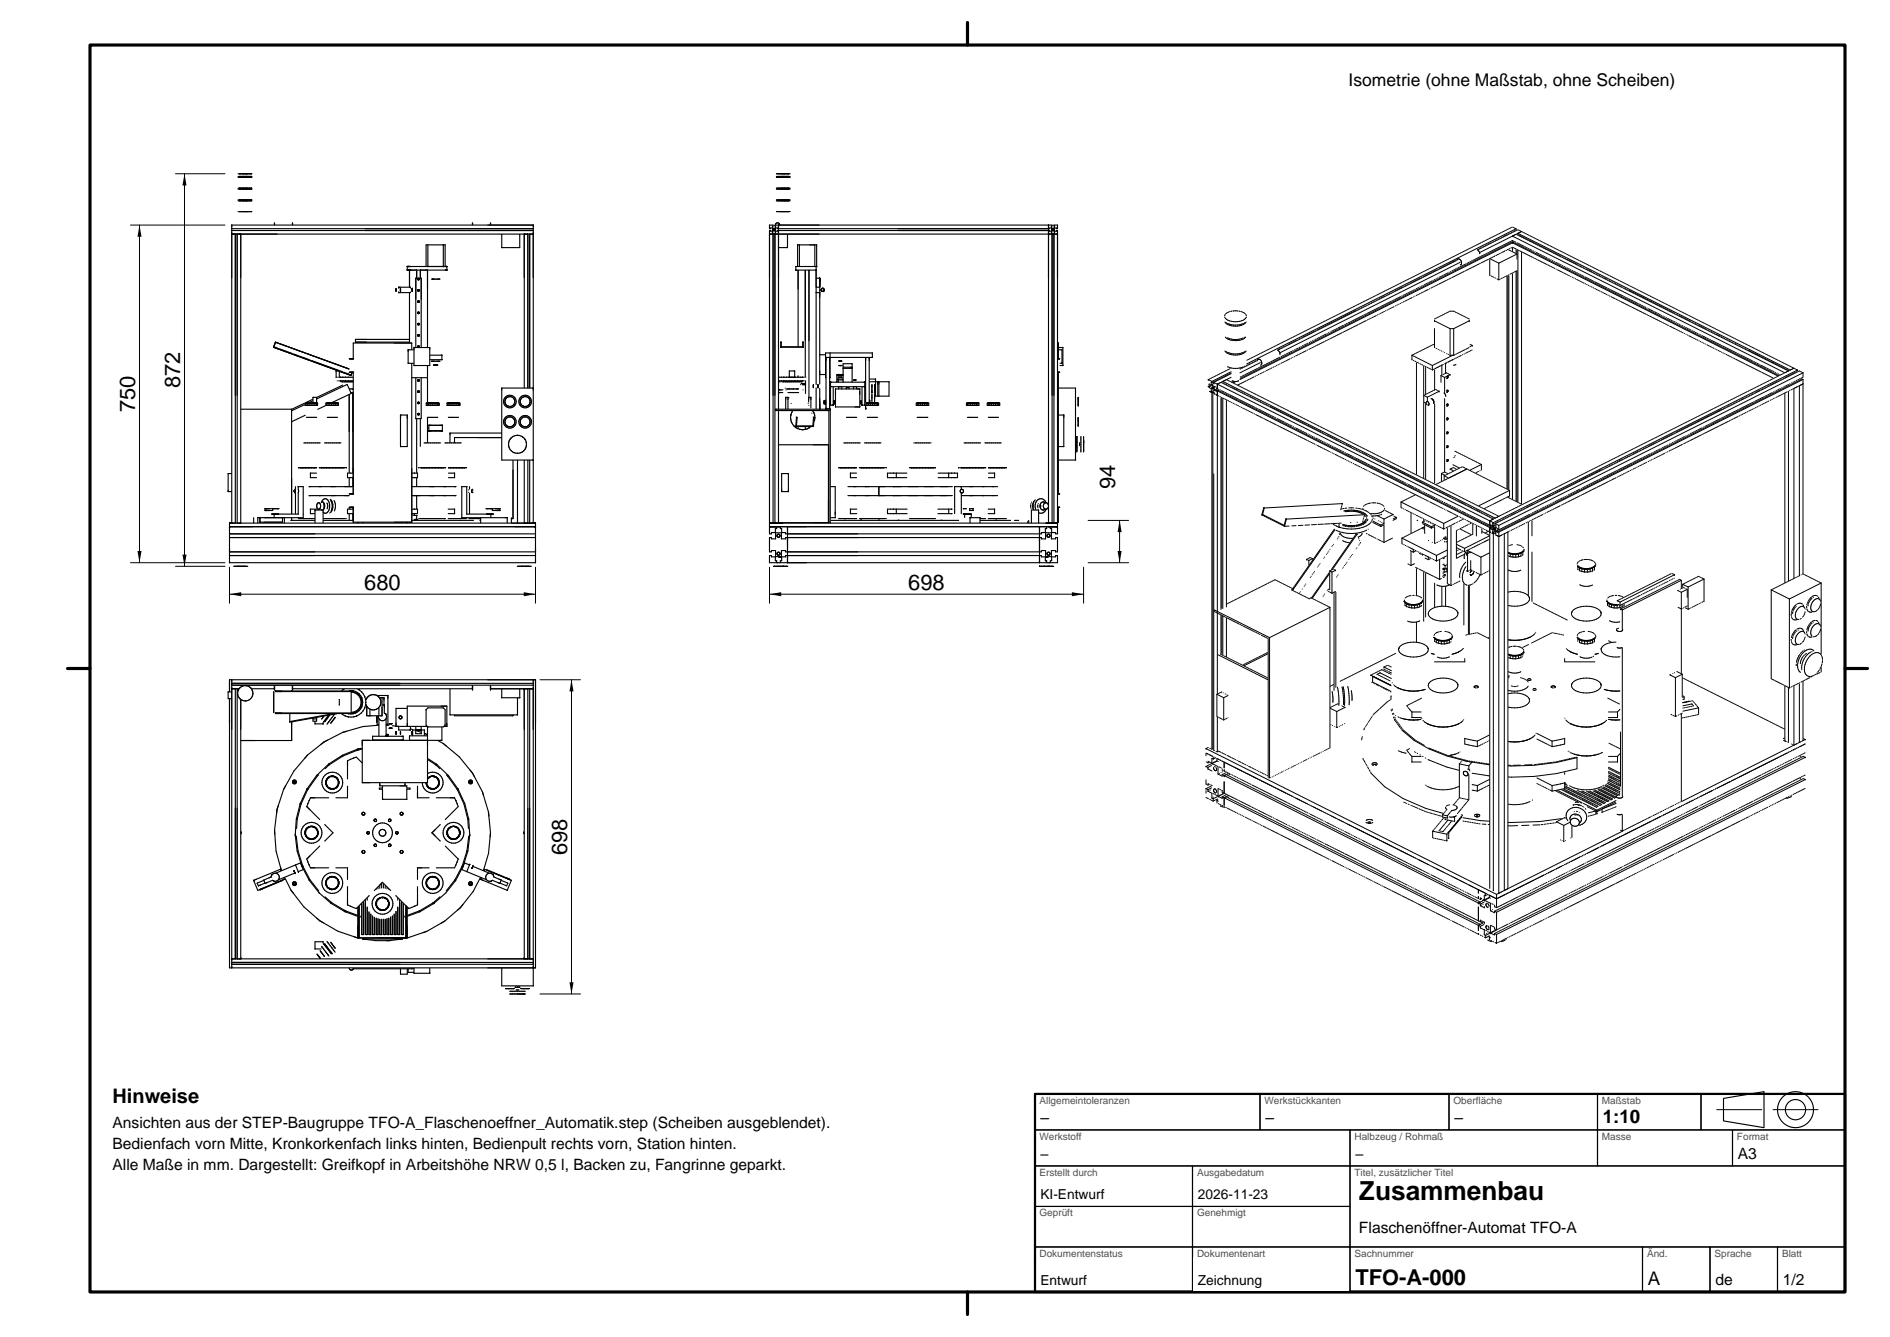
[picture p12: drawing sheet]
<svg xmlns="http://www.w3.org/2000/svg" width="420mm" height="297mm" viewBox="0 0 420 297" stroke-linecap="round" stroke-linejoin="round" font-family="sans-serif">
<defs><g id="words">
<text font-size="5.8" x="302" y="266.5">Zusammenbau</text>
<g font-size="4.9">
<text x="40" y="86.3" transform="rotate(-90 40 86.3)">872</text>
<text x="30" y="91.6" transform="rotate(-90 30 91.6)">750</text>
<text x="247.8" y="108.6" transform="rotate(-90 247.8 108.6)">94</text>
<text x="80.9" y="131">680</text>
<text x="201.8" y="131">698</text>
<text x="126" y="190" transform="rotate(-90 126 190)">698</text>
<text x="301.2" y="285.4">TFO-A-000</text>
</g>
<text font-size="4.4" x="25" y="245">Hinweise</text>
<g font-size="4.2">
<text x="356.2" y="249.4">1:10</text>
<text x="366.2" y="285.4">A</text>
</g>
<text font-size="3.9" x="299.7" y="19">Isometrie (ohne Maßstab, ohne Scheiben)</text>
<g font-size="3.5">
<text x="25" y="250.5">Ansichten aus der STEP-Baugruppe TFO-A_Flaschenoeffner_Automatik.step (Scheiben ausgeblendet).</text>
<text x="231.2" y="249.4">–</text>
<text x="281.2" y="249.4">–</text>
<text x="323.2" y="249.4">–</text>
<text x="25" y="255.2">Bedienfach vorn Mitte, Kronkorkenfach links hinten, Bedienpult rechts vorn, Station hinten.</text>
<text x="386.2" y="257.4">A3</text>
<text x="25" y="259.9">Alle Maße in mm. Dargestellt: Greifkopf in Arbeitshöhe NRW 0,5 l, Backen zu, Fangrinne geparkt.</text>
<text x="302" y="274">Flaschenöffner-Automat TFO-A</text>
<text x="381.2" y="285.4">de</text>
<text x="396.2" y="285.4">1/2</text>
</g>
<g font-size="3.2">
<text x="231.2" y="257.4">–</text>
<text x="301.2" y="257.4">–</text>
</g>
<g font-size="3.1">
<text x="231.2" y="266.4">KI-Entwurf</text>
<text x="266.2" y="266.4">2026-11-23</text>
<text x="231.2" y="285.4">Entwurf</text>
<text x="266.2" y="285.4">Zeichnung</text>
</g>
<g font-size="2.2" fill="#4d4d4d">
<text x="231" y="245.2">Allgemeintoleranzen</text>
<text x="281" y="245.2">Werkstückkanten</text>
<text x="323" y="245.2">Oberfläche</text>
<text x="356" y="245.2">Maßstab</text>
<text x="231" y="253.2">Werkstoff</text>
<text x="301" y="253.2">Halbzeug / Rohmaß</text>
<text x="356" y="253.2">Masse</text>
<text x="386" y="253.2">Format</text>
<text x="231" y="261.2">Erstellt durch</text>
<text x="266" y="261.2">Ausgabedatum</text>
<text x="301" y="261.2">Titel, zusätzlicher Titel</text>
<text x="231" y="270.2">Geprüft</text>
<text x="266" y="270.2">Genehmigt</text>
<text x="231" y="279.2">Dokumentenstatus</text>
<text x="266" y="279.2">Dokumentenart</text>
<text x="301" y="279.2">Sachnummer</text>
<text x="366" y="279.2">Änd.</text>
<text x="381" y="279.2">Sprache</text>
<text x="396" y="279.2">Blatt</text>
</g>
</g></defs>
<path d="M20 10h390v277h-390zM215 5v5M15 148.5h5M410 148.5h5M215 287v5" fill="none" stroke="#000" stroke-width=".7"/>
<path d="M230 243h180v44h-180z" fill="none" stroke="#000" stroke-width=".5"/>
<g fill="none" stroke="#000" stroke-width=".25">
<path d="M230 243h50v8h-50zM230 251h70v8h-70zM230 259h35v9h-35zM265 259h35v9h-35zM280 243h42v8h-42zM300 251h55v8h-55zM300 259h110v18h-110zM322 243h33v8h-33zM355 243h23v8h-23zM355 251h30v8h-30zM378 243h32v8h-32zM383 244l9-1.5v8l-9-1.5z"/>
<path d="M385 251h25v8h-25zM230 268h35v9h-35zM230 277h35v10h-35zM265 268h35v9h-35zM265 277h35v10h-35zM300 277h65v10h-65zM365 277h15v10h-15zM380 277h15v10h-15zM395 277h15v10h-15z"/>
<circle cx="399" cy="246.5" r="4"/>
<circle cx="399" cy="246.5" r="2.25"/>
</g>
<path d="M381.5 246.5h12M394 246.5h10" fill="none" stroke="#000" stroke-width=".22" stroke-dasharray="10 2 1 2"/>
<path d="M265.2 279.4h34.6v7.4h-34.6z" fill="#fff"/>
<g fill="none" stroke="#000" stroke-width=".25">
<path d="M52.9 39.4h.1M52.9 39.2h.1M52.9 38.6h.1M53.1 39.4h2.9M53.1 39.2h2.9M53.1 38.6h2.9M172.5 39.4h2.9M172.5 39.2h2.9M172.5 38.6h2.9M175.6 39.4h.1M175.6 39.2h.1M175.6 38.6h.1"/>
<path d="M51.5 50h67v.8h-67zM51.5 50.9v.2M51.5 52h67M52.3 52v64.2M52.7 52v64.2M52.9 47h.1M52.9 44.6h.1M52.9 44.4h.1M52.9 42h.1M52.9 41.8h.1M53.1 47h2.9M53.1 44.6h2.9"/>
<path d="M53.1 44.4h2.9M53.1 42h2.9M53.1 41.8h2.9M53.5 52v64.2M61 49.5v.4M65 49.5v.4M90.5 59.2h8.8v.8h-8.8zM94.7 59.1v-4.7h4.2v4.7M95.1 54.4v4.8M98.5 54.4v4.8M105 49.5v.4M109 49.5v.4"/>
<path d="M111.5 52.1v2.9h4v-2.9M116.5 52v34.1M117.3 52v34.1M117.7 52v34.1M118.5 50.9v.2M171 52h.8M171.8 51h.1M171.8 51v.1M171.8 50.9v.1M171.8 51.1h.1M171.9 51.1h.1M171.9 50.9h-.1"/>
<path d="M171.9 52h.2M171.9 50.9h.1M171.9 51.1v.1M171.9 50.8v.1M171.9 51.2h.1M172 50.8h-.1M172 51.2h.1M172 50.8h.1M172.1 51.2h-.1M172.1 50.8v.1M172.1 51.1v.1M172.1 50.9h.1"/>
<path d="M172.1 51.1h.1M172.2 50.9v.1M172.2 51.1h-.1M172.2 51h.1M172.2 51v.1M172.2 52h61.6M172.3 49.9l.1-.3 .4-.1 .4 .1 .1 .3M172.5 47h2.9M172.5 44.6h2.9M172.5 44.4h2.9M172.5 42h2.9M172.5 41.8h2.9"/>
<path d="M173 50v.8M173 50.9v.2M173 51.2v64.9M175 52.1v2.9h-1.9M175.6 47h.1M175.6 44.6h.1M175.6 44.4h.1M175.6 42h.1M175.6 41.8h.1M176.9 59.2h4.5v.8h-4.5zM177.2 59.1v-4.7h4.3l-.1 4.8M177.6 54.4v4.7"/>
<path d="M181.1 54.4v4.7M233 50v.8M233 50.9v.2M233 51.2v64.9M233.8 51v.1M233.8 51.1h.1M233.9 52h.2M233.9 50.9l-.1 .1M233.9 51.1h.1M233.9 50.9h.1M233.9 51.1v.1M233.9 50.8v.1"/>
<path d="M233.9 51.2h.1M234 50.8h-.1M234 51.2h.1M234 50.8h.1M234.1 50.8v.1M234.1 51.2h-.1M234.1 51.1v.1M234.1 50.9h.1M234.1 51.1h.1M234.2 51.1h-.1M234.2 50.9v.1M234.2 51h.1"/>
<path d="M234.2 51v.1M234.2 52h.8M60.8 77v.1l17.2 6.3 .2-.6M60.8 77l.9 .3M61.2 76l-.4 1M61.2 76l16.3 6M61.2 76l.6 .2M61.9 77.4h.1M62 76.3l.5 .2M62.2 77.5l1.5 .6M63.9 78.1l1 .4M65 78.7h.1"/>
<path d="M65.1 78.7l1.1 .4M65.3 78.6l.8 .4M66.3 77.9l.4 .1M66.3 79.1l.2 .1M66.4 79l.1 .1M66.6 79.3l.4 .1M66.7 79.2l.3 .1M67 78.1l.6 .3M67.2 79.3l1.5 .6M68 78.5h.1M68.9 80h.1M77.6 79.7h1"/>
<path d="M79 75.4h12v.6h-12zM88 64.1v.6M88.6 64.8v.2h2.6v-.1M89 64.1v.7M91 60v3.7M91 65v10.3M91 76.1h.1M91.2 64v-.2h-2.6v.2M91.5 77.6v-1.4h-13v3.4M91.6 64v.8M91.9 77.7h-1.2v3h1.2M92 77.2h3.5v4h-3.5z"/>
<path d="M92.4 77.2v-15.4h1.2v15.4M92.6 60v1.7M92.8 77v.1M92.8 77h.1M92.8 74.5v.1M92.8 74.5h.1M92.8 72v.1M92.8 72h.1M92.8 69.5v.1M92.8 69.5h.1M92.8 67v.1M92.8 67h.1"/>
<path d="M92.8 64.5v.1M92.8 64.5h.1M92.8 62v.1M92.8 62h.1M92.8 77.1h.1M92.8 74.6l.1 .1M92.8 76.9v.1M92.8 72.1l.1 .1M92.8 74.4v.1M92.8 69.6l.1 .1M92.8 71.9v.1M92.8 67.1l.1 .1"/>
<path d="M92.8 69.4v.1M92.8 64.6l.1 .1M92.8 66.9v.1M92.8 64.4v.1M92.8 62.1l.1 .1M92.8 61.9v.1M92.9 76.8l-.1 .1M92.9 74.7h.1M92.9 74.3l-.1 .1M92.9 72.2h.1M92.9 71.8l-.1 .1M92.9 69.7h.1"/>
<path d="M92.9 69.3l-.1 .1M92.9 67.2h.1M92.9 66.8l-.1 .1M92.9 64.7h.1M92.9 64.3l-.1 .1M92.9 62.2h.1M92.9 61.8l-.1 .1M93 76.8h-.1M93 74.7h.1M93 76.8h.1M93 74.3h-.1M93 74.3h.1"/>
<path d="M93 72.2h.1M93 71.8h-.1M93 69.7h.1M93 71.8h.1M93 69.3h-.1M93 67.2h.1M93 69.3h.1M93 66.8h-.1M93 64.7h.1M93 66.8h.1M93 64.3h-.1M93 64.3h.1"/>
<path d="M93 62.2h.1M93 61.8h-.1M93 61.8h.1M93.1 74.7h-.1M93.1 76.8l.1 .1M93.1 72.2h-.1M93.1 74.3l.1 .1M93.1 69.7h-.1M93.1 71.8l.1 .1M93.1 67.2h-.1M93.1 69.3l.1 .1M93.1 66.8l.1 .1"/>
<path d="M93.1 64.7h-.1M93.1 62.2h-.1M93.1 64.3l.1 .1M93.1 61.8l.1 .1M93.2 77.1h-.1M93.2 74.6l-.1 .1M93.2 76.9v.1M93.2 72.1l-.1 .1M93.2 74.4v.1M93.2 69.6l-.1 .1M93.2 71.9v.1M93.2 67.1l-.1 .1"/>
<path d="M93.2 69.4v.1M93.2 64.6l-.1 .1M93.2 66.9v.1M93.2 62.1l-.1 .1M93.2 64.4v.1M93.2 61.9v.1M93.2 77v.1M93.2 77h.1M93.2 74.5v.1M93.2 74.5h.1M93.2 72v.1M93.2 72h.1"/>
<path d="M93.2 69.5v.1M93.2 69.5h.1M93.2 67v.1M93.2 67h.1M93.2 64.5v.1M93.2 64.5h.1M93.2 62h.1M93.2 62v.1M93.4 60v1.7M95 60v17.1M95.6 78.9h2.6v1h-2.6M95.9 62h1.9"/>
<path d="M173.5 77.2v-1.2h.1v1h4.8v-1h.1v1.2M173.5 77.1h5M177.4 60.1v16.9M179 60.1v23.6M179.8 60.1v28.1M181.4 65h.8M181.4 60.1v3.6M181.4 61.8h.8v1.9M182.2 78.7v-14.9h-.8v21.6M182.4 64.5h.1M182.4 64.3v.2M182.5 64.7h.1"/>
<path d="M182.6 64.8h.1M182.7 64h.2M183 64.8h-.1M183 64.8h.1M183 64.1h.1M183.2 64.2h.1M183.2 64.2l-.1 .5M183.4 78.8h-1.2v4.4h1.2M183.6 79.4h.8v11.4h-.8zM184.4 78.4h-.9v5.5M184.5 79.4h9.4v-1h-9.4v5.5M192.4 79.5v9.9"/>
<path d="M193.2 79.5v9.9M235.1 79.7h.4M235.1 76.2h.1v3.4M235.2 77.2h1v4h-.7M235.3 77.7h.7v3h-.4M53.6 90.9h11.2v23.2M67.5 98.4h3.4M67.6 89.6l-2.7 1.3M67.6 89.9l-2.8 1.3M67.8 92.2l-2.9 1.5M67.9 89.5v.6M68 89.5h2.4"/>
<path d="M68.1 92.7h2.3M68.2 89.5h-.2v.6h.2M68.2 90.1h2.2M68.2 89.5h2.2M68.3 89.5v.6M68.7 89.5v.6M69.1 89.5v.6M69.3 80.1l6 2.2M69.5 88.7l-1.5 .7M69.5 89l-.8 .4M69.6 89.4v-1.1h.8v1.1M69.6 89.5v.6"/>
<path d="M70 89.5v.6M70.3 89.5v.6M70.4 88.6l6.7-3.2 1 2-4.3 2M70.5 89.5v.6M71 98.4h.2M72.1 98.4h3.4M72.3 90.1l-1.7 .8M72.5 89.5v.6M72.5 80.1l.2 .1M72.6 89.5h2.5M72.7 92.7h2.3M72.8 89.5h-.2v.6h.2"/>
<path d="M72.9 90.1h2.1M72.9 89.5h2.1M72.9 89.5v.6M73.3 89.5v.6M73.7 89.5v.6M74.2 89.5v.6M74.6 89.5v.6M74.7 83.8h.1M74.9 83.8h.1M74.9 84.6h.1M74.9 89.5v.6M75 82.4h-.3v1.4"/>
<path d="M75.1 89.5v.6M75.3 83.8h3.2M75.3 84.6h3.2M75.4 82.6v1.1M75.5 82.4l.5 .1M75.6 98.4h.2M75.8 84.8h2.6M75.8 81.3l.2 .1M76.1 82.6h.1M76.2 85.5l-5.8 2.8M76.4 82.7l.3 .1M76.9 82.9l.9 .3"/>
<path d="M77.6 87.7v17.3M77.6 82.7h1M77.7 86.4h.8M78.1 87.2h.3M78.4 87.3v17.7M78.5 82.7v26.9M89 92.2h1.5v7h-1.5zM91.5 80.8v35.2h-13v-3.2M91.5 83.9h3.5M92.4 84v9h1.2v-9M92.6 93.1v11.9M92.8 92v.1"/>
<path d="M92.8 92h.1M92.8 89.5v.1M92.8 89.5h.1M92.8 87v.1M92.8 87h.1M92.8 84.5v.1M92.8 84.5h.1M92.8 92.1l.1 .1M92.8 89.6l.1 .1M92.8 91.9v.1M92.8 87.1l.1 .1M92.8 89.4v.1"/>
<path d="M92.8 84.6l.1 .1M92.8 86.9v.1M92.8 84.4v.1M92.9 92.2h.1M92.9 91.8l-.1 .1M92.9 89.7h.1M92.9 89.3l-.1 .1M92.9 87.2h.1M92.9 86.8l-.1 .1M92.9 84.7h.1M92.9 84.3l-.1 .1M93 92.2h.1"/>
<path d="M93 91.8h-.1M93 91.8h.1M93 89.7h.1M93 89.3h-.1M93 89.3h.1M93 87.2h.1M93 86.8h-.1M93 84.7h.1M93 86.8h.1M93 84.3h-.1M93 84.3h.1M93.1 92.2h-.1"/>
<path d="M93.1 89.7h-.1M93.1 91.8l.1 .1M93.1 87.2h-.1M93.1 89.3l.1 .1M93.1 84.7h-.1M93.1 86.8l.1 .1M93.1 84.3l.1 .1M93.2 92.1l-.1 .1M93.2 89.6l-.1 .1M93.2 91.9v.1M93.2 87.1l-.1 .1M93.2 89.4v.1"/>
<path d="M93.2 84.6l-.1 .1M93.2 86.9v.1M93.2 84.4v.1M93.2 92v.1M93.2 92h.1M93.2 89.5v.1M93.2 89.5h.1M93.2 87v.1M93.2 87h.1M93.2 84.5v.1M93.2 84.5h.1M93.4 93.1v6.1"/>
<path d="M94.2 98.4h.2M94.5 98.4h3.4M94.8 89.5v.6M94.9 90.1h2.4M94.9 89.5h2.4M94.9 89.5v.6M94.9 89.5h2.5M95 81.3v8.1M95 92.8v5.5M95 92.7h2.3M95.1 95.7h.1M95.1 95.1h.1"/>
<path d="M95.2 89.5v.6M95.3 94.5h3v1.2h-3zM95.6 89.5v.6M95.9 80.2h1.9M96 89.5v.6M96.3 81.1h1M96.5 89.5v.6M96.9 89.5v.6M97.2 89.5v.6M97.4 89.5h.1v.6h-.1M97.6 89.5v.6M98.8 98.4h.2"/>
<path d="M99.1 98.4h3.4M99.4 89.5v.6M99.5 90.1h2.4M99.5 89.5h2.6v.6h-.1M99.5 89.5v.6M99.6 89.5h2.4M99.6 92.7h2.3M99.8 89.5v.6M100.2 89.5v.6M100.7 89.5v.6M101.1 89.5v.6M101.5 89.5v.6"/>
<path d="M101.9 89.5v.6M102.2 89.5v.6M111.4 96.2h-11.4v2.1M111.4 97.2h-10.4v1.1M112.2 89.4h.1M112.2 93.9h.1M112.2 89.4l.2 .4M112.2 89v.4M112.2 89h.1M112.2 93.9l.2 .4M112.2 93.5v.4M112.2 93.5h.1"/>
<path d="M112.3 88.8l-.1 .2M112.3 88.8h.1M112.3 93.3l-.1 .2M112.3 93.3h.1M112.4 89.8h.1M112.4 94.3h.1M112.4 89.8l.3 .3M112.4 88.6l-.1 .2M112.4 94.3l.3 .3M112.4 93.1l-.1 .2M112.4 88.6h.1M112.4 93.1h.1"/>
<path d="M112.5 88.4l-.1 .2M112.5 92.9l-.1 .2M112.5 88.4h.1M112.5 92.9h.1M112.7 90.1h.1M112.7 94.6h.1M112.7 90.1l.2 .1M112.7 88.3l-.2 .1M112.7 94.6l.2 .1M112.7 92.8l-.2 .1M112.7 88.3h.1M112.7 92.8h.1"/>
<path d="M112.9 90.2h.1M112.9 94.7h.1M112.9 90.2l.4 .1M112.9 88.2l-.2 .1M112.9 94.7l.4 .1M112.9 92.7l-.2 .1M112.9 88.2h.1M112.9 92.7h.1M113 98.7v.4M113 98.6v.1M113 99v.1M113 99.1l.2 .4"/>
<path d="M113.1 88.1l-.2 .1M113.1 92.6l-.2 .1M113.1 88.1h.1M113.1 92.6h.1M113.2 99.5h.1M113.2 99.5l.4 .6M113.3 90.3h.1M113.3 94.8h.1M113.3 88.1h.1M113.3 88.1h.2M113.3 88.1h-.2M113.3 92.6h.1"/>
<path d="M113.3 92.6h.2M113.3 92.6h-.2M113.3 97.6l-.3 1.1M113.4 97.5l-.1 .1M113.5 88.1h.1M113.5 88.1l.4 .2M113.5 90.3h-.2M113.5 92.6h.1M113.5 92.6l.4 .2M113.5 94.8h-.2M113.5 90.3h.1M113.5 94.8h.1"/>
<path d="M113.6 97.3l-.3 .3M113.6 97.2v.1M113.9 88.3h.1M113.9 92.8h.1M113.9 97l-.3 .3M113.9 88.3l.3 .3M113.9 90.1h.1M113.9 90.1l-.4 .2M113.9 92.8l.3 .3M113.9 94.6h.1M113.9 94.6l-.4 .2M113.9 97h.1"/>
<path d="M114.1 90h.1M114.1 90l-.2 .1M114.1 94.5h.1M114.1 94.5l-.2 .1M114.2 88.6h.1M114.2 93.1h.1M114.2 88.6l.1 .2M114.2 89.8h.1M114.2 89.8l-.1 .2M114.2 93.1l.1 .2M114.2 94.3h.1M114.2 94.3l-.1 .2"/>
<path d="M114.3 88.8h.1M114.3 93.3h.1M114.3 88.8l.1 .2M114.3 93.3l.1 .2M114.4 89h.1M114.4 89v.4M114.4 89.4h.1M114.4 89.4l-.2 .4M114.4 93.5h.1M114.4 93.5v.4M114.4 93.9h.1M114.4 93.9l-.2 .4"/>
<path d="M114.6 96.7v.1M114.6 96.7l-.7 .3M115 96.7h.1M115 96.7h-.1M115 96.7h.4M115 96.7h-.4M115.4 96.7l.7 .3M115.4 96.7v.1M115.6 89.4l.2 .4M115.6 89.4h.1M115.6 89h.1M115.6 93.5h.1"/>
<path d="M115.6 93.9h.1M115.6 89v.4M115.6 93.9l.2 .4M115.6 93.5v.4M115.7 88.8l-.1 .2M115.7 88.8h.1M115.7 93.3l-.1 .2M115.7 93.3h.1M115.8 89.8h.1M115.8 94.3h.1M115.8 89.8l.3 .3M115.8 88.6l-.1 .2"/>
<path d="M115.8 94.3l.3 .3M115.8 93.1l-.1 .2M115.8 88.6h.1M115.8 93.1h.1M115.9 88.4l-.1 .2M115.9 92.9l-.1 .2M115.9 88.4h.1M115.9 92.9h.1M116.1 97h.1M116.1 90.1h.1M116.1 94.6h.1M116.1 90.1l.2 .1"/>
<path d="M116.1 88.3l-.2 .1M116.1 92.8l-.2 .1M116.1 94.6l.2 .1M116.1 97l.6 .6M116.1 97l.1 .1M116.1 88.3h.1M116.1 92.8h.1M116.3 90.2h.1M116.3 94.7h.1M116.3 90.2l.4 .1M116.3 88.2l-.2 .1M116.3 94.7l.4 .1"/>
<path d="M116.3 92.7l-.2 .1M116.3 88.2h.1M116.3 92.7h.1M116.5 88.1l-.2 .1M116.5 92.6l-.2 .1M116.5 88.1h.1M116.5 92.6h.1M116.6 97.5l.1 .1M116.7 97.6l.3 .7M116.7 97.6h.1M116.7 99.8l-.1 .1M116.7 99.8l-.3 .3"/>
<path d="M116.7 90.3h.1M116.7 94.8h.1M116.7 88.1h.1M116.7 88.1h.2M116.7 88.1h-.2M116.7 92.6h.1M116.7 92.6h.2M116.7 92.6h-.2M116.9 88.1h.1M116.9 88.1l.4 .2M116.9 90.3h-.2M116.9 92.6h.1"/>
<path d="M116.9 92.6l.4 .2M116.9 94.8h-.2M116.9 90.3h.1M116.9 94.8h.1M116.9 98.3h.1M117 98.3v.1M117 98.3v.8M117 99.1l-.3 .7M117 99.1h-.1M117 99v.1M117.3 88.3h.1M117.3 92.8h.1"/>
<path d="M117.3 88.3l.3 .3M117.3 90.1h.1M117.3 90.1l-.4 .2M117.3 92.8l.3 .3M117.3 94.6h.1M117.3 94.6l-.4 .2M117.5 90h.1M117.5 90l-.2 .1M117.5 94.5h.1M117.5 94.5l-.2 .1M117.6 88.6h.1M117.6 93.1h.1"/>
<path d="M117.6 88.6l.1 .2M117.6 89.8h.1M117.6 89.8l-.1 .2M117.6 93.1l.1 .2M117.6 94.3h.1M117.6 94.3l-.1 .2M117.7 88.8h.1M117.7 93.3h.1M117.7 88.8l.1 .2M117.7 93.3l.1 .2M117.8 89h.1M117.8 89v.4"/>
<path d="M117.8 89.4h.1M117.8 89.4l-.2 .4M117.8 93.5h.1M117.8 93.5v.4M117.8 93.9h.1M117.8 93.9l-.2 .4M118.5 86.1v-34.9h-67v65M173.1 87.2h.9M173.1 84.8h.3M173.1 86.6h.9M173.1 98.8h11v17.3h-11M173.2 83.8h5.5"/>
<path d="M173.2 84.6h5.5M173.7 84.8h4.4M174.5 86.2h.1M174.6 90.8v-2.5h.5v2.5M174.7 86.6h.1M174.8 86.4h2.7M175.1 87.2h2.4M175.3 88.3v.1M175.4 83.8v-1.4h1.2v1.4M175.7 93.1v.1M175.7 93.2l.2 .6M175.7 92.2v1"/>
<path d="M175.7 92.2v.2M175.8 89.6h.1M175.8 92l-.1 .2M175.8 93.6l.1 .2M175.9 93.8l1 1.2M175.9 93.8l.1 .1M175.9 91.7l-.2 .5M176 91.5l-.1 .2M176.1 91.3l-.2 .4M176.7 94.9l.2 .1M176.8 94.7h.1M176.9 95l1 .4"/>
<path d="M176.9 95l.1 .1M176.9 92.6h.1M177 92.7v.1M177 94.6h.1M177 94.6h3.6M177 92.8l-.2 1.9M177 92.8h.1M177.1 92.7v.1M177.1 92.8l-.1 1.8M177.4 83.5v.2M177.4 94.8v.3M177.7 95.3l.2 .1"/>
<path d="M177.9 95.4l.5 .1M177.9 85.4h.1M178 85.2h1v.2h-.8M178.2 95.4l.2 .1M178.2 84.8h.2M178.4 86.6h.1M178.6 95.4l-.2 .1M179 94.8v.5M179 84.7v.4M179 85.5v1.9M179 83.8h.1M179 84.6h.1"/>
<path d="M179.4 95.2l-1 .3M179.4 95.2l-.2 .1M179.6 89.6h.1M179.7 89.3v-1h.5v2.3M179.8 90v.1M179.8 94.8v.2M179.9 95l-.5 .2M179.9 95l-.2 .1M180.1 94.8l-.2 .2M180.4 91.8h.1M180.6 94.6h.1M180.7 91.4l.2 .3"/>
<path d="M180.7 92.6h.1M180.8 85.5v.6M180.8 92.7v.1M180.8 92.8h.1M180.8 92.8l-.2 1.8M180.9 91.7l.1 .5M180.9 91.7v.1M180.9 92.7v.1M180.9 92.8l-.1 1.9h-4M181 92.2l.1 .5M181 92.2v.2M181.1 92.7l-.2 .9"/>
<path d="M181.1 92.7v.2M181.4 86.2v4.6M181.8 85.4v.8M182.2 83.3v2M182.2 86.3v4.5M183.2 89v.8M183.5 88.8v1.2M184.4 83.9h.1M184.6 86v4h.6v-4M184.6 84.9h7.6v1h-7.6zM185.4 89v.8M186.3 86.4h-.6v4h5.4v-4h-.7"/>
<path d="M186.4 85.9v.5h.7v-.5M186.4 83.8h.7M186.4 81.2h.7M186.4 80.2h.7M187.1 86.4h.9M187.3 84.2h-1.1v.2h1.1M187.3 83.2h-1.3v1.6M187.3 83.4h-1v1.4M187.4 81.5v-.7h2v.7M187.4 81.6h2v.2h-2zM187.4 81.9v2.9M187.5 98.4h3.4"/>
<path d="M188.1 86.1h.6v.3h-.6zM188.1 92.7h2.3M188.8 86.4h.8M189.4 81.9v2.9M189.7 85.9v.5h.7v-.5M189.7 84.4h.6M191 98.4h.2M191.4 89v.8M191.6 86v4h.6v-4M192.1 98.4h3.4M192.4 90.1v.7h.1M192.6 89.5v.6"/>
<path d="M192.6 89.5h2.5M192.7 92.7h2.3M193 89.5v.6M193.3 88.8v.6M193.3 84.2h1.3v.6h-1.3M193.4 89.5v.6M193.8 85.4v1.9M193.8 87.6v1.8M193.8 89.5v.6M194.3 89.5v.6M194.4 85.4v1.9M194.4 87.6v1.8"/>
<path d="M194.6 84.9v3.1h.4M194.6 84.8h.4M194.7 89.5v.6M195 89.5v.6M195.1 89.5h-2.4v.6h2.4M195.1 84.8h.2v3.2h-.2zM195.1 89.5v.6M195.4 84.8h2.2v3.2h-2.2M195.6 98.4h.2M203.1 98.4h.1M203.3 98.4h3.4M203.6 89.5v.6"/>
<path d="M203.8 89.5h2.4M203.8 90.1h2.4M203.8 92.7h2.4M203.8 89.5v.6M204.2 89.5v.6M204.6 89.5v.6M205 89.5v.6M205.4 89.5v.6M205.8 89.5v.6M206.2 89.5v.6M206.4 89.5v.6M206.9 98.4h.1"/>
<path d="M214.2 98.4h.2M214.5 98.4h3.4M214.9 89.5v.6M214.9 89.5h2.5M214.9 89.5h2.4v.6h-2.4M215 89.5v.6M215 92.7h2.3M215.3 89.5v.6M215.7 89.5v.6M216.2 89.5v.6M216.6 89.5v.6M217 89.5v.6"/>
<path d="M217.4 89.5v.6M218.8 98.4h.2M219.1 98.4h3.4M219.5 89.5v.6M219.6 89.5h2.4M219.6 89.5h2.3v.6h-2.3M219.6 89.5v.6M219.6 92.7h2.3M219.9 89.5v.6M220.3 89.5v.6M220.8 89.5v.6M221.2 89.5v.6"/>
<path d="M221.6 89.5v.6M222.1 89.5v.6M235.1 82.7h.4M235.2 82.7v26.9M235.2 86.2h3.8v16h-3.8M235.3 92.2h1.1v7h-1.1M239.3 97v3.4M239.6 88.3v1.9M239.6 92.8v1.9M239.9 98.4v.6M240.2 97v3.4M240.8 97v3.4"/>
<path d="M51 116.2h68v2.4h-68zM51 119.4h68v3.2h-68zM51 118.7v.6M51 117h68M51.5 105.2h-.8v4h.8M56.4 115v1.1M57.2 115h5.6v1h-5.1v-1M57.3 115v1.1M57.8 115v1M58.9 113h3M58.9 113v.4M60.6 113v.4h-1.7"/>
<path d="M60.9 114.2v.7M62 113h.1M62.9 115h.3v1.1M64.6 115.6h5.3M64.8 115.1v.4M65.3 108.9v.4M65.5 108.7h.1M65.5 108.7v.8M65.7 108.1v.5M65.7 109.6v4.5M66.2 108.1h1.2v6.9h-4.1M66.3 108.1v6.1h-6"/>
<path d="M66.3 103.9h4M66.4 115.2h3.5M68.7 110.1h8.9M68.7 108.1h9.8M69 114.1h.9M69 113.1h1.4M69 106.1h1.3M69 105.1h1.3M69 105.1v1M69 113.1v1M70.6 111.8a.51 .51 0 0 1 .6 .1 .51 .51 0 0 1 0 .6 .45 .45 0 0 1-.4 .6 .45 .45 0 0 1-.4-.6zM71 103.9h5.7"/>
<path d="M71.3 113.3h-1.3v2.8M71.5 111.5a.82 .82 0 0 1 .8-.7 .82 .82 0 0 1 .8 .7 1.86 1.86 0 0 1-.8 2.5l-.5-.2M71.5 111.5a.92 .92 0 0 1 .7 .9 .92 .92 0 0 1-.7 .9l-.2-.1M71.5 111.5l-.1 .1M71.8 113.4v2.7M71.9 115.6h6.5M71.9 115.2h4.8M71.9 111.9l.1 .9M72 112.8l-.1 .1M72.6 111.7l.1 .1M72.7 111.8v.1M72.8 112l-.1 1"/>
<path d="M73.3 113.9v.1M73.4 110.9l.2 .2M73.4 113.8v.1M73.5 111.2v.1M73.5 111.3h.1M73.6 111.3l.2 1.1-.1 .9M73.6 111.2a2.27 2.27 0 0 1-.1 2.6M73.6 113.4v.1M74.2 111.2l.1 .1M74.3 111.3h.1M74.3 113.5h.1M74.3 111.4l.2 1-.1 .9"/>
<path d="M74.4 113.4h-.1M76.8 115.2h.2M76.9 103.9h.1M77.6 106.1v1.9M77.6 114.2v1.3M77.6 109.7h1M78.4 106.1v1.9M78.4 112.7v.3M78.4 114.2v1.3M78.5 113.1h-1.3v1h1.3M78.5 105.1h-1.3v1h1.3M78.6 112.7h-1v.3"/>
<path d="M79.5 116v.1M79.7 116v.1M80.6 116v.1M89.4 116v.1M90.3 116v.1M90.5 116v.1M91.5 113.1h1.3v1h-1.3M91.5 105.1h1.3v1h-1.3M91.5 110.1h9.8M91.5 108.1h9.8M91.6 115.6h13.6M91.6 114.2v.3"/>
<path d="M91.9 114.5h.8M92 114.2v.3M92.1 115.4h.7M92.6 106.1v1.9M92.6 110.2v2.8M92.6 114.6v.7M93 103.9h.1M93 115.2h.2M93.3 103.9h5.7M93.3 115.2h5.7M99.6 114.1h1.4M99.6 113.1h1.4"/>
<path d="M99.6 115.2h4M99.7 103.9h4M99.7 106.1h1.3M99.7 105.1h1.3M101 105.1v1M101 113.1v1M103.7 108.1v6.1h6M103.8 108.1h-1.2v6.9h4.1M104.1 109.4h.1M104.2 108.8h-.1M104.2 115.2h2.5M104.3 108.1v.5"/>
<path d="M104.3 109.6v4.5M104.9 108.7v.8M105 108.7h-.1M105 108.7h.1M105.1 108.8h.1M105.1 109.4h.1M106.6 115.6h.1M108 113h.1M108.1 113h3M109.1 114.2v.7M109.4 113v.4h1.7M111.1 113v.4"/>
<path d="M112.7 115v1.1M112.8 115h-6v1.1M113.5 100.1h.1M113.6 100.1l.3 .3M113.6 115v1.1M113.8 100.3l.1 .1M113.9 100.4l.3 .1M114 102.3v12.9h-.3M114.2 100.5h.1M114.2 100.5l.1 .1M114.2 100.5l.8 .2M114.9 100.7h.1"/>
<path d="M115 102.3v13.8M115.1 100.7h-.1M115.8 100.5l-.8 .2M115.8 100.5l-.1 .1M116.1 100.4h.1M116.1 100.4l-.3 .1M116.4 100.1v.1M116.4 100.1l-.3 .3M116.5 102.2v14M117.3 102.2v14M117.7 102.2v14M118.5 102.2h-7v-16h7v30"/>
<path d="M119 118.7v.6M171 119.4h.4v.3h.9v-1.4h1.4v1.4h.9v-.3h56.8v.3h1v-1.4h1.2v1.4h1v-.3h.4v3.2h-.4v-.3h-1v1.3h-1.2v-1.3h-1v.3h-56.8v-.3h-.9v1.3h-1.4v-1.3h-.9v.3h-.4zM171 117h64M171 116.1v-64.9h.2v.2h1.6v-.2h60.4v.2h1.6v-.2h.2v64.9M171.8 116.1v-64.3h-.1v-1.6h.1v-.2h-.8v.8h.2v-.1h1.6v.1h60.4v-.1h1.6v.1h.2v-.8h-.8v.2h.2v1.6h-.2v64.3M172.2 116.1v-64.3h.1v-1.6h-.1v-.2h61.6v.2h-.2v1.6h.2v64.3M172.6 117v.4h-.3v.9h-.9v.3h-.4v-2.4h64v2.4h-.4v-.3h-.9v-.9h-.3v-.4M173.4 117v.4h.3v.9h.9v.3h56.8v-.3h.9v-.9h.3v-.4M173.7 105.2h1.5v4h-1.5zM175 117v1.6M175 118.7v.6M175 119.4v3.2"/>
<path d="M184.2 116.1v-24.9h-11.8v-.3h12.1v25.2M184.6 108.1h1v6.9h-1M184.8 115.6h28.2M186.3 103.9h4M186.4 115.2h4M188.4 110.1h23.2M188.4 108.1h23.2M189 114.1h1.4M189 113.1h1.4M189 106.1h1.3M189 105.1h1.3M189 105.1v1"/>
<path d="M189 113.1v1M191 103.9h5.7M191 115.2h5.7M195.3 108.1v2M196.8 115.2h.2M196.9 103.9h.1M199.2 105.1v1M199.2 113.1v1M201.5 105.1h-4.3v1h4.3M201.6 113.1h-4.4v1h4.4M202.1 103.9h5.8M202.2 115.2h5.6"/>
<path d="M208.4 114.1h3.2M208.4 113.1h3.2M208.5 105.1h4.3v1h-4.3M210.8 105.1v1M210.8 113.1v1M212.1 108.1h1.5v.5M212.1 108.1v6M213 103.9h.1M213.3 103.9h5.7M213.6 109.6v4.5M213.7 108.7h.1M213.7 109.5h.1"/>
<path d="M213.7 110.1h8M213.7 108.1h8M213.7 108.7a.4 .4 0 0 0-.3 .4 .4 .4 0 0 0 .3 .4M213.7 108.7a.4 .4 0 0 1 .4 .4 .4 .4 0 0 1-.4 .4M214 114.2h.3M214.1 113h.7M214.3 114.2h1.5v.7M214.4 114.2v.7M215.4 113h.8v.4h-.8M215.5 113v.4M215.6 116.1l-.1-1.1h2.3v1.1M217.8 115.6h6.8"/>
<path d="M217.8 115.2h1.2M219.6 114.1h1.4M219.6 113.1h1.4M219.6 115.2h4M219.7 103.9h4M219.7 106.1h1.3M219.7 105.1h1.3M221 105.1v1M221 113.1v1M225.4 115.6h1M228.4 115.8v.3M228.6 115.6v.5"/>
<path d="M229.1 112.1v.6M229.1 112.8v.1M229.1 111.9h.1M229.2 116.1v-2.8h1.6v2.8M229.2 111.6h.1M229.5 111.9v.8l.2 .5M229.6 112.2v.4M229.6 112.8l.1 .1M229.7 111.6l-.2 .3M229.7 111.9l-.1 .1M229.7 111.5h.1M229.7 113v.1"/>
<path d="M229.8 111.6h.1M229.8 111.3l-.1 .1M229.9 111.2h.1M230 111.1l-.1 .1M230.1 111l-.1 .1M230.6 112.2v.4M230.6 112.7l.1 .1M230.7 111.9h.1M231 117v1.6M231 118.7v.6M231 119.4v3.2M231.3 112.2v.4"/>
<path d="M231.8 113.3h.1M231.8 111.5h.1M231.8 111.5l.3 .1M231.8 111.5a.93 .93 0 0 0-.7 .9 .93 .93 0 0 0 .7 .9M232.2 113.2l-.4 .1M232.4 113.1h.1M232.4 111.7h.1M232.4 111.6a1.22 1.22 0 0 0-1.4-.8 1.22 1.22 0 0 0-1 1.3l.2 1.1M232.4 111.7l.3 .1 .3 .4M232.4 111.7a.74 .74 0 0 0-.6 .7 .74 .74 0 0 0 .6 .7M232.4 113.2a1.17 1.17 0 0 1-1.5 .7M232.9 112.7l-.5 .4"/>
<path d="M233 112.6l-.1 .1M235.1 109.7h.4M235.1 112.7h.4M235.2 112.8v3.2h-.1M51 123.4h68v1.6h-68zM51 122.7v.6M51.9 125.8h3.2M114.9 125.8h3.2M119 122.7v.6M171 123.4h.4v.3h.9v.9h.3v.4h-1.6zM171.9 125.8h3.2M172.7 125h.6"/>
<path d="M173.1 123.8h.5M173.7 123.7h.9v-.3h56.8v.3h.9v.9h.3v.4h-59.2v-.4h.3zM175 122.7v.6M175 123.4v1.6M231 125.8h3.1M231 122.7v.6M231 123.4v1.6M232.4 123.8h.5M232.7 125h.6M233.7 123.7h.9v-.3h.4v1.6h-1.6v-.4h.3zM234.1 125.8h.1M51 153.6v-2.6h68v64h-68v-59.7"/>
<path d="M51.5 153.7h-.8v1.5h.8M51.5 151v.8h67v-.8M51.5 152.2h67v61.6h-67zM51.5 151.9v.2M51.5 153h1.5M52.3 153v60M52.7 153v60M52.8 154.3h.1M52.8 153.7h.1M52.8 153.7v.6M52.8 154.3l.3 .6M52.9 153.3v.1"/>
<path d="M52.9 153.3l-.1 .4M53.1 154.9h.1M53.1 153.1l-.2 .2M53.1 154.9l.2 .3M53.1 153v.1M53.3 155.2h.1M53.3 152.8l-.2 .3M53.3 155.2l.5 .4M53.3 152.8h.1M53.5 155.5v57.5M53.8 155.5v.1M53.8 152.4v.1"/>
<path d="M53.8 152.4l-.5 .4M53.8 155.6h.1M53.8 155.6l.7 .1M53.9 152.4h-.1M54.4 155.7h.1M54.5 152.3h.1M54.5 152.3h-.1M54.5 152.3h.3M54.5 152.3l-.7 .1M54.6 155.7h-.1M54.8 152.3l.6 .3M54.8 152.3l.1 .1"/>
<path d="M54.8 155.7h-.3M54.9 155.6l-.1 .1M55.4 152.6h.1M55.4 152.6l.3 .2M55.4 155.4l-.6 .3M55.4 155.4h.1M55.7 152.8h.1M55.7 152.8l.4 .5M55.7 155.2h.1M55.7 155.2l-.3 .2M55.9 154.9v.1M55.9 154.9l-.2 .3"/>
<path d="M56 153h4.9M56 153.3h.1M56.1 153.3l.1 .4M56.1 154.7h-.1M56.1 154.7l-.2 .2M56.2 153.7v.3M56.2 153.7h.1M56.2 154.3l-.1 .1M56.2 154.3l-.1 .4M56.2 154v.1M56.2 154v.3M60.8 153.7v4.6"/>
<path d="M61 152.3v1M61.2 153.5h17.2v.1h-17.2M61.2 158.4h17.2v.1h-17.2M61.2 153.5v.1M61.2 158.4v.1M64.4 158.6v1.8M64.8 153.4h.1M65 152.3v1M65.1 153h39.8M69.6 159.6h.1M69.6 159.7h.8v.5h-.8zM70.4 159.5v.1"/>
<path d="M71.5 159.7v.1M71.6 159.6l-.1 .1M71.6 159.6h.1M71.7 159.4l-.1 .2M71.8 159.4h-.1M71.9 159.2l-.2 .2M72.2 160h.1M72.5 159.6l-.3 .4M72.5 159.6h.1M72.6 159.7l-.3 .5M72.6 159.7h.1M72.7 159.4l-.2 .2"/>
<path d="M72.7 159.4h.1M72.8 159.5l-.2 .2M72.8 159.5h.1M73 159l-.3 .4M73.2 158.9l-.4 .6M73.4 159.9l-.4 .5M73.4 159.9h.1M74 158.5l-9.5 1.8M74.1 159h.1M74.1 159l-.7 .9M74.3 158.7l-.2 .3M74.3 159.6l-.6 .8"/>
<path d="M74.4 159.5l-.2 .2M74.4 159.5h.1M74.5 159.4l-.1 .1M74.5 159.4h-.1M74.5 159.3v.1M74.9 158.5l-10 1.9M75.4 156.6h.1M75.4 155.4h.1M75.4 155.4v1.2M75.9 158.5l.3 .2M76.1 158.7h.1M76.2 153.3l-.2 .1"/>
<path d="M76.2 158.7l.5 .3M76.2 153.2v.1M76.5 153.1l-.3 .2M76.7 159h.1M76.7 159l.7 .2M77.3 159.2h.1M77.4 159.2h.1M77.4 159.2h1.2M77.5 158.5h.1M77.5 158.5h1M77.5 158.5l.1 .1M78 153.4h.4"/>
<path d="M78 153.4h.1M78 153.4h-.4M78 153.7v4.6M78.1 153.8a2.24 2.24 0 0 1 2.1 2.2 2.24 2.24 0 0 1-2.1 2.2M78.5 153.6a2.4 2.4 0 0 1 1.9 2.4 2.4 2.4 0 0 1-1.9 2.4M78.5 153.4v.1M78.5 153.5l.5 .1M78.5 153.5h.1M78.5 158.5l-.1 .1M78.6 159.2h.1M79 158.4l-.5 .1M79 153.6l.4 .2"/>
<path d="M79 153.6h.1M79 158.4h-.1M79.1 158.4h-.1M79.3 159l-.1 .1M79.3 159l-.7 .2M79.3 159h.1M79.4 153.8l.4 .4M79.4 153.8l.1 .1M79.5 153.1l.3 .2M79.8 153.3h.1M79.8 153.3l.5 .4M79.8 157.8l-.8 .6"/>
<path d="M79.8 154.2l.6 .8M79.8 154.2h.1M79.8 157.8v.1M80.2 157.4l-.4 .4M80.2 157.4l-.1 .1M80.3 153.7l.7 1M80.3 153.7h.1M80.3 158.3l-1 .7M80.3 158.3v.1M80.4 157l-.2 .4M80.4 155l.1 .5M80.4 155v.1"/>
<path d="M80.4 157h.1M80.4 156.9v.1M80.4 155.9v.2M80.5 155.5l.1 .5M80.5 155.5l.1 .1M80.6 156l-.2 1M80.6 156v.1M80.7 157.8v.1M80.7 157.8l-.4 .5M81 154.7h.1M81 154.7l.1 .1M81 154.7l.2 .7"/>
<path d="M81 157.3h.1M81 157.3l-.3 .5M81.1 157.2l-.1 .1M81.2 155.4l.1 .6M81.2 155.4h.1M81.3 156l-.3 1.3M81.3 156v.1M81.3 156.5l.2 .4M81.4 155.3l-.1 .2M81.4 155.3h.1M81.5 157v2h.6M81.5 155.1l-.1 .2"/>
<path d="M81.5 156.9l.1 .1M81.5 156.9l.5 .5M81.6 155l-.1 .1M81.7 154.8l-.2 .3M81.8 154.7l-.1 .1M81.9 157.4h.1M82 157.4l.3 .2M82.2 157.5l.1 .1M82.3 154.4l-.6 .4M82.3 157.6l.3 .1M82.4 154.4h-.1M82.5 157.6l.1 .1"/>
<path d="M82.6 154.3l-.3 .1M82.6 157.7h.1M82.6 157.7h.7M82.7 154.3h-.1M82.9 154.3h.1M82.9 154.3h.4M82.9 154.3h-.3M83.3 154.3l.1 .1M83.3 154.3l.3 .1M83.3 157.7h-.1M83.6 154.4l.1 .1M83.6 154.4l.3 .2"/>
<path d="M83.6 157.6h-.1M83.6 157.6l-.3 .1M83.7 157.5l-.1 .1M83.7 159.1l.1 1.3M83.8 159.1v1.8h.3M83.9 154.5h2.3v6.4h-.4M83.9 154.6h.1M83.9 154.6l.3 .2M84.2 154.8l.3 .5M84.2 154.8v.1M84.2 157.2l-.6 .4M84.2 157.2l-.1 .1"/>
<path d="M84.2 157.3v1.7h-2v-1.4M84.2 159.7v3.8M84.4 156.9l-.1 .1M84.4 156.9l-.2 .3M84.4 155h.9v1.6M84.5 155.3v.1M84.5 155.3l.1 .4M84.5 156.7h.1M84.5 156.7l-.1 .2M84.5 156.6v.1M84.6 155.7v.3M84.6 155.7v.1"/>
<path d="M84.6 156l-.1 .7M84.6 156v.1M84.9 155v4h-.6M85 156.6h.4v1.8l.2 .1M85.5 158.5h.1M85.6 158.5a.9 .9 0 0 1-.3 1.5 .9 .9 0 0 1-1.2-.9M85.8 158.6h.1M85.8 159.7v3.4M90.4 157.4h-2.4v4h.5l-1.3-.2M95.1 157.2h3.4l.4 .4v3.5l-.4 .4h-3.4l-.4-.4v-3.5zM100 153.1v5.7h15v-3.7M101 158.9v.1h13v-.1"/>
<path d="M105 152.3v1M109 152.3v1M109.1 153h9.4M111.5 153.1v1.9h4v-1.9M116.4 153.1h.1M116.4 153.1v.1M116.5 153v60M117.3 153v60M117.7 153v60M118.5 151.9v.2M64.4 160.3h.4v4.2h-11.2M65.2 173.7h.1"/>
<path d="M65.2 173.7l.2 .2M65.4 173.5h.1M65.4 173.5l-.2 .2M65.5 173.5h.1M65.5 173.9h-.1M65.6 173.5v.1M65.6 173.9h-.1M65.6 173.6l.1 .1M65.6 173.8v.1M65.6 173.7v.1M65.7 173.7h-.1M66.7 178.5v.2"/>
<path d="M66.7 178.5a19.4 19.4 0 0 0 .4 13.9M68.2 179.2l2.8 2.8M68.2 179.1v.1M68.2 175.3l.2 .1M68.2 175.3l-1.5 3.2M68.3 175.1l-.1 .2M68.3 167.7l-.6 .7M68.3 167.7a23.9 23.9 0 0 0-5.8 25.6M68.4 175.4l-1.5 3.2-.9 3.4M68.4 178.5l-.2 .7M68.4 178.5h.1M68.5 175.2l-.1 .2"/>
<path d="M68.7 177.9l-.3 .6M68.7 177.8v.1M70 160.3v.5h1.8v-.3M70.8 172.1l-2.4 3.3M71.9 160.3h.1M72 160.3h-.1M72.2 160l-.2 .2M72.2 160.3h.1M72.3 160.2h-.1M72.3 160.1v.1M72.5 173.8v.3M72.6 174.2l.1 .3"/>
<path d="M72.6 173.3v.1M72.7 160.8v.1M72.8 174.6v.1M73 169.8l-2.7 2.5-2.1 3M73 160.4l-.3 .4M73 160.4h.1M73 177.2h-4l-.3 .7M73.1 160.3l-.1 .1M73.2 172.7l-.2 .1M73.2 169.6l-.2 .2M73.2 175l.5 .2M73.3 175.2l.9 .1"/>
<path d="M73.3 175.2h.1M73.5 160.7h.1M73.6 172.6h.1M73.7 160.4l-.2 .2zM73.7 172.4a1.51 1.51 0 0 0-1.3 1.2 1.51 1.51 0 0 0 .9 1.6M73.7 172.4h.5M73.7 172.4h.1M73.8 172.5l.3 .1M73.9 160.1l-.2 .3M74.1 172.6h.1M74.1 172.4h.1M74.2 172.4l.4 .2 .4 .4"/>
<path d="M74.2 175.3h.1M74.3 175.1h-.3M74.3 172.6h.1M74.4 175.2l-.2 .1M74.6 172.8h.1M74.9 173.1l.1 .2M75 174.5l-.4 .4M75 173.1a1.42 1.42 0 0 0-1.9-.5 1.42 1.42 0 0 0-.5 1.9 1.42 1.42 0 0 0 1.8 .7M75 173.1l.3 .7M75 173l.2 .2M75.1 173.4v.2M75.2 173.8l-.1 .4"/>
<path d="M75.2 173.2h.1M75.2 173.2l.1 .4M75.3 173.8l-.3 .8-.6 .6M75.3 173.8a1.44 1.44 0 0 1-.9 1.4M75.3 173.6h.1M75.3 173.6v.2M76.2 167.9l-3.1 2-.9 .9M76.2 167.9l-.2 .1M77.2 174.6v2.6h-2.6M77.9 168.7l-.7 .3v4M77.9 168.7h-.1M77.9 168.7h.1"/>
<path d="M78.5 168.4l.7-.2 1.2 1.2M78.5 168.4l-.6 .3M78.6 168.4h-.1M79.5 166.4l-3.4 1.4-3.1 2M79.6 166.6l-3.4 1.3M79.6 166.6l-.2 .1M79.7 166.3l-.2 .1M79.8 166.5l-.2 .1M80.4 166.4l-.8 .2M80.4 166.2l-.9 .2M82.8 163.6h6.8v.8h-6.8zM84.2 161.1a23.3 23.3 0 0 0-15.9 6.6"/>
<path d="M84.4 173.9v.7h6v.5h.7v.2h-.7v2.3h-5.4v-2.3h-.7v-.2h.7v-.5M85.6 163.5h.7M85.8 163.2h.5M86.2 161.1h-.3h.5M86.4 161.8h.8M86.5 160.8h.6M88 162.5v.6M89 162.5v.7M90 173.9v.7M90.4 161.4h-1.8v.8h2.6v-.8M91 164.5v-1h4v10.4h-14.5v-9.4h14.5M91.3 161.9l.4 .2"/>
<path d="M91.6 162.5v.7M92.3 162.2h-.6v1.2M92.4 162.2v.8h1.2v-.8M92.4 161.4v.8h1.9v1.2M92.5 162.3l1.1 .3M92.8 174.6v2.6h2.6M93.6 161.4v.8M94.4 162.9l.5 .3M94.7 173.9a1.44 1.44 0 0 0 .9 1.3M94.8 161.4h-4.3v-4.5h8.8v4.5h-.5M94.8 173.9l.1 .3M95 174.4l.2 .4"/>
<path d="M95 161.5v1.9M95.1 171.8a2.31 2.31 0 0 1 3.2 1.3 2.31 2.31 0 0 1-1.7 3 2.31 2.31 0 0 1-2.8-2.2M95.1 168.5l1.9 1.3 2.7 2.5 2.1 3M95.1 168.8l1.8 1.1M95.2 172.9v.1M95.4 174.9l.6 .3M95.5 172.7l-.2 .1M95.6 175.2h.1M95.6 175.2l.9 .1M96 172.4l-.4 .1-.5 .4a1.45 1.45 0 0 1 2.2 .2M96 172.4h.5M96 172.4h.1"/>
<path d="M96.3 172.5l.2 .1M96.5 172.4h.1M96.5 172.4l.4 .2 .4 .4M96.5 175.1h-.1M96.5 175.3h.1M96.5 172.6l.3 .1M96.7 169.8l.2 .1M96.9 169.9l.9 .9M96.9 169.9l.1 .2M96.9 174.9l-.1 .1M97 177.2h4l.3 .7M97.2 173l.2 .5"/>
<path d="M97.3 174.5l-.2 .2M97.3 173.1a1.42 1.42 0 0 1-.7 2.1 1.42 1.42 0 0 1-1.9-1.3M97.3 173l.3 .6M97.4 164.5l1.1 .6 3.6 3 2.9 3.7M97.5 173.9l-.2 .6M97.6 173.6h.1M97.6 174v.1M97.6 173.6v.5M97.6 174.1a1.48 1.48 0 0 1-1.1 1.2M98.2 161.5v3h-3.1M99.2 172.1l2.4 3.3M101.3 177.8v.1"/>
<path d="M101.3 177.9l.3 .6M101.3 177.9h.1M101.6 178.5l.2 .7-2.8 2.8M101.6 178.5v.1M101.6 175.4l1.5 3.2 .9 3.4M101.6 175.4l.1 .2M101.7 175.1l.1 .2M101.8 175.3l1.5 3.2 .9 3.5M101.8 175.3l-.2 .1M104.3 173.7h.1M104.4 173.7v.1M104.4 173.6l-.1 .1"/>
<path d="M104.4 173.8v.1M104.4 173.5v.1M104.4 173.9h.1M104.4 171.1l.6 .7M104.5 173.5h-.1M104.5 173.9h.1M104.6 173.5l.2 .2M104.6 173.5h-.1M104.8 173.7l-.2 .2M104.8 173.7h.1M105 171.8a23.8 23.8 0 0 1 2.5 21.5M53.6 184.8v.4"/>
<path d="M56.9 195.3l-.5 .3M57.2 196.2l.2 .6M57.2 196.2h.1M57.9 196.6l-.5 .2M58.3 197.3l-.5 .4M58.4 197.4l-.6 .3M58.5 195.6l-1.3 .6M58.6 195.5l.3 .7M58.6 195.5l.1 .2M58.8 196.2l-1.4 .6M59.4 196l-.5 .2M60.3 194.8l-1.7 .7"/>
<path d="M60.3 194.8l-.5 .2M60.3 194.6v.2M60.3 194.6v.1M60.3 194.4h.1M60.4 194.5a.9 .9 0 0 1 1.2-.4 .9 .9 0 0 1 .4 1.2 .9 .9 0 0 1-1.3 .4M60.4 194.5l-.1 .1M60.7 195.6v.1M60.7 195.7l-.1-.1-1.7 .6M61 195.8h-.1M62.4 193.4l-.1-.3-5.9 2.5M62.7 195.5l-4.9 2.2M63.1 195l.1 .3"/>
<path d="M63.2 195.3l-5.9 2.5-.9-2.2M63.2 195.3l-.6 .3M63.3 195l1.4 2.8 2.8 3.6 3.5 3.1M65.2 196.3l.2 .2M65.2 196.3h.1M65.3 193.4l.1 .1M65.4 193.5h.1M65.4 193.5l.1 .4M65.4 193.5v.2M65.4 194l-3.4 1.4M65.4 196.1h.1M65.4 196.1l-.2 .2"/>
<path d="M65.4 193.7h.1M65.4 193.7l.1 .2M65.5 193.7v.2M65.5 193.7v.1M65.5 196.1h.1M65.5 196.5h-.1M65.5 193.9l.1 .2M65.6 196.1v.1M65.6 196.5h-.1M65.6 192.2l-4.3 1.7M65.6 196.2v.1M65.6 196.4v.1"/>
<path d="M65.6 196.3h.1M65.7 196.3l-.1 .1M65.7 192.1v.1M65.8 185.7l.1 .2M65.9 186l.3 3 1.1 3.3M66 182l-.1 2M66.1 181.8l-.1 .2M66.3 193.6v.1M66.3 193.7h.1M66.3 193.7v.1M66.8 191.7h.1M66.8 191.7l.6 1.5-1.1 .4-.6-1.5"/>
<path d="M66.8 191.7l-1.1 .4M67 192.2l.1 .2M67.1 192.4l1.6 3.2M67.2 192.1l.1 .2M67.3 192.3l1.6 3.2 1.9 2.4M67.3 192.3l.1 .2M68 185.4l.2 .4M68 184.5l-.1 .7M68.4 184l-.3 .3M68.4 191.4v.1M68.4 191.5l.3 .6M68.6 186.1l.4 .2"/>
<path d="M68.6 183.8l-.1 .1M68.6 195.4l.1 .2M68.7 192.1h.1M68.7 186.4h.1M68.7 192.1l.3 .7h4M68.7 192.1v.1M68.7 195.6l2.2 2.8 2.7 2.3M68.8 183.7v.1M69.2 183.7h-.1M69.4 183.7l.3 .1M69.6 183.5a1.49 1.49 0 0 0-1.8 1.1 1.49 1.49 0 0 0 .9 1.8M69.6 183.5l.2 .2"/>
<path d="M69.6 183.5l-.1 .1M69.8 183.7l.5 .3 .3 .4M69.8 186.3l-.7 .2-.4-.1M69.8 183.7a1.42 1.42 0 0 0-2 1.3 1.42 1.42 0 0 0 2 1.3M69.8 183.7l.6 .5 .2 .8M70 186.1l-.6 .2M70 183.9v.1M70 186v.1M70.1 184l.3 .4M70.4 185.6l-.2 .2M70.5 184.5v.1M70.5 185.1v.1"/>
<path d="M70.5 184.3l.1 .1M70.6 184.4l.1 .4M70.6 185l-.2 .8-.6 .5M70.7 185a1.44 1.44 0 0 1-.9 1.3M70.7 184.7v.1M70.7 184.8v.2M71 188l-2.8 2.8 .2 .7M72.2 183.2h.1M72.2 186.8h.1M72.2 199.2l1.5 1.3M72.2 183.2l1.8 1.8-1.8 1.8M72.4 196.6l.5 .7 .4 .2"/>
<path d="M72.4 196.6h.1M72.6 195.9l-.1 .4M72.6 195.9h.1M72.6 196.5l.1 .3M72.6 195.6v.1M72.9 195.2h.1M73 197.1l.2 .2M73 195.2h-.1M73.3 195h-.1M73.3 197.5l.4 .1M73.3 197.5h.1M73.3 197.4l.4 .1"/>
<path d="M73.8 197.6h-.1M73.9 194.8l-.3 .1M74.1 197.4l-.1 .1M74.1 194.7h.1M74.2 194.7a1.55 1.55 0 0 0-1.8 1.9M74.2 194.7l.2 .1M74.2 194.9l.3 .1M74.4 194.8l.5 .3 .3 .4M74.4 194.8a1.42 1.42 0 0 0-1.8 .7 1.42 1.42 0 0 0 .5 1.9 1.42 1.42 0 0 0 1.9-.5M74.4 194.8l.6 .6 .3 .8M74.5 197.3l-.1 .1M74.6 192.8h2.6v2.6"/>
<path d="M74.8 197.1l-.2 .1M74.9 197h.1M74.9 196.9h.1M75 197l-.4 .4-.9 .2M75 196.7l-.1 .2M75.1 195.6v.2M75.2 196l-.1 .6M75.2 195.5h.1M75.2 195.5l.1 .4M75.3 196.2l-.3 .7M75.3 196.2l-.3 .8M75.3 195.9h.1"/>
<path d="M75.3 195.9v.3M77.2 197v4M80.5 189a.32 .32 0 0 0 0 .5 .32 .32 0 0 0 .5 0M80.5 181h.1M80.6 189h.4v.4M80.6 189h-.1M81 180.5a.32 .32 0 0 0-.5 0 .32 .32 0 0 0 0 .5M81 180.5v.1M81 189.4v.1M81 180.6v.4h-.4M81.2 199.9v7.7h.4v-6.1M81.6 199.5v.5"/>
<path d="M81.7 184.7l-.2 .3 .2 .3M81.7 185.3h.1M81.7 184.7a.27 .27 0 0 1 .4 .3 .27 .27 0 0 1-.4 .3M81.7 184.7h.1M82 199l-2.8 2.8M83.2 197.8h.1M83.2 187.6a.28 .28 0 0 0 0 .4 .28 .28 0 0 0 .4 0M83.2 182.4v.1M83.2 187.5v.1M83.2 187.5l.4 .1v.3M83.6 182a.28 .28 0 0 0-.4 0 .28 .28 0 0 0 0 .4M83.6 182v.1"/>
<path d="M83.6 197.5v.1M83.6 187.9v.1M83.6 182.1v.3l-.4 .1M84 197.1v.3M84 199.9l-.1 .1M84.2 199.7v.1M84.4 196.7v.6M84.5 199.6h-.1M84.8 196.3v1M85 199.5h.1M85 196l-1.8 1.8M85 196l1.8 1.8"/>
<path d="M85 196l-.7 .7M85.2 196.3v1M85.3 199.3a1.49 1.49 0 0 0-1.5 .6 1.49 1.49 0 0 0 0 1.7M85.3 199.3l.4 .2 .6 .6M85.3 199.3h.1M85.4 199.5l.3 .2M85.6 196.8v.5M86 197.1v.3M86.4 187.9v.1M86.4 182.1v.3l.4 .1M86.4 197.5v.1M86.4 182v.1"/>
<path d="M86.4 182a.28 .28 0 0 1 .4 0 .28 .28 0 0 1 0 .4M86.8 187.5l-.4 .1v.3M86.8 187.5v.1M86.8 187.6a.28 .28 0 0 1 0 .4 .28 .28 0 0 1-.4 0M86.8 182.4v.1M86.8 197.8h.1M88 199l2.8 2.8 .7-.2M88 185.2h.1M88 184.8v.4M88 185.2l.3 .1M88 184.8h.1M88.3 184.7l-.3 .1"/>
<path d="M88.3 184.7h.1M88.3 185.3h.1M88.3 184.7l.2 .3-.2 .3M88.4 199.5v.5M88.8 199.9v7.7h-.4v-6.1M89 189.4v.1M89 180.6v.4h.4M89 180.5v.1M89 180.5a.32 .32 0 0 1 .5 0 .32 .32 0 0 1 0 .5M89.4 189h-.4v.4M89.4 189h.1M89.5 189a.32 .32 0 0 1 0 .5 .32 .32 0 0 1-.5 0"/>
<path d="M89.5 181h-.1M92.8 197v4l-.7 .3M94.8 196.1v.1M94.9 196.4l.2 .6M94.9 195.8h.1M94.9 197l.7 .5M94.9 197h.1M95.1 195.3l-.1 .2M95.2 195.2h.1M95.3 197.1v.1M95.4 192.8h-2.6v2.6M95.4 195.1l-.2 .1"/>
<path d="M95.5 197.3l.3 .1M95.6 197.5h.1M95.8 194.9h-.2M95.9 197.4l.2 .1M96 185l1.8 1.8M96.1 194.8l.7 .2M96.5 194.7h.1M96.5 194.7a1.49 1.49 0 0 0-1.6 .6 1.49 1.49 0 0 0 0 1.7M96.5 194.7a1.48 1.48 0 0 1 1.1 1.2M96.7 184.3l-.7 .7M96.8 197.3l-.5 .2M96.9 197.4l-.9 .2-.4-.1"/>
<path d="M96.9 197.4h.1M97.2 197l-.2 .2M97.2 195.4l.2 .4M97.3 197l-.4 .4M97.4 196.6l-.1 .3M97.5 195.9v.5M97.5 196.8l-.2 .2M97.5 196.8h.1M97.6 195.9h.1M97.6 196.3v.1M97.6 195.9v.5M97.6 196.4l-.1 .4"/>
<path d="M97.8 183.2l-1.8 1.8M97.8 199.2l-1.5 1.3M97.8 186.8h.1M97.8 183.2h.1M99 188l2.8 2.8-.2 .7M99.5 185v.4M99.5 185.4l.1 .2M99.5 184.5v.1M99.8 184.2h-.1M99.8 185.9l.1 .1M100.1 183.9l-.2 .1M100.1 186.1l.4 .2"/>
<path d="M100.2 186.4h.1M100.9 186.3h-.2M101 183.7h.1M101.1 195.5l-1.9 2.4M101.1 195.5l-.1 .1M101.1 183.5a1.49 1.49 0 0 0-1.8 1.1 1.49 1.49 0 0 0 .9 1.8M101.1 183.5a1.5 1.5 0 0 1 1.1 1.3M101.1 183.5v.1M101.2 186.2v.1M101.3 195.6l-2.2 2.8-2.7 2.3M101.3 195.6l-.2 .1M101.3 192.1l-.3 .7h-4"/>
<path d="M101.3 192.1v.1M101.4 183.9h.1M101.5 186.3l-.4 .2-.9-.1M101.5 186.3h.1M101.6 191.5l-.3 .6M101.7 184v.1M101.8 185.8l-.4 .3M101.9 184.3l.2 .8M102 185.3l-.1 .4M102.2 184.7v.1M102.2 185.2h.1M102.2 184.8v.4"/>
<path d="M102.2 185.2l-.1 .4-.6 .7M102.6 193.2l.6-1.5 1.1 .4-.6 1.5M102.6 193.2l1.1 .4M102.6 193.1v.1M102.9 192.4l-1.6 3.2M103 192.2l-.1 .2M103.7 193.6h.1M103.8 189l-1.1 3.3-1.6 3.2M103.8 189l-.1 .2M103.8 193.6l4.2 1.8M103.9 181.8l.1 .2M104 182l.1 2"/>
<path d="M104.1 181.8l.1 .2M104.1 186l-.3 3M104.2 182l.2 3.5-.4 3.5-1.1 3.4M104.2 185.7l-.1 .2M104.3 196.3l.1 .1M104.4 196.3h-.1M104.4 196.2v.1M104.4 196.4v.1M104.4 192v.1M104.4 192h.1M104.4 196.1v.1M104.4 196.5h.1"/>
<path d="M104.5 196.1h-.1M104.5 196.5h.1M104.6 196.1l.2 .2M104.6 196.1h-.1M104.8 196.3h.1M104.8 196.3l-.2 .2M104.9 192.9h.1M104.9 192.8v.1M105 192.7l-.1 .1M105 192.7l-.1 .2M105.1 192.4l-.2 .4M105.1 192.4l-.1 .3"/>
<path d="M105.1 192.4l-.2 .5M105.1 192.4h.1M105.2 192.5l3.5 1.4M106.7 195a23.5 23.5 0 0 1-16.2 13.4v-4.7M106.9 195l-.1 .3 5.9 2.5M107.6 193.4l.1-.3 5.9 2.5-.9 2.2M108.2 193.3l5 2.1M109 195.8h.1M109.3 195.7l.1-.1 1.7 .6M109.3 195.6v.1M109.6 194.5a.9 .9 0 0 0-1.2-.4 .9 .9 0 0 0-.4 1.2 .9 .9 0 0 0 1.3 .4M109.6 194.5l.1 .1"/>
<path d="M109.7 194.4h.1M109.7 194.6v.2l1.7 .7-.3 .7M109.7 194.6v.1M111.2 196l-.1 .2M111.5 195.6l1.3 .6M112.8 197.6l-.1 .2M112.8 196.2l-.2 .6-1.4-.6M112.8 196.2h.1M116.4 184.8v.4M51.5 215v-.8h67v.8M51.5 213.9v.2M51.5 213h67"/>
<path d="M53.6 212.8v.1M70.3 203.9l.7 .6M70.5 211.9l.1 .2zM70.6 212.1v.1M70.6 212.2l.2 .2M70.6 212.2l.4 .4M70.8 212.4l.2 .2M71 212.6l.2 .3M71 204.5l.8 .5M71 204.5l4.1 2.4 4.4 1.5M71.1 212.7v.1M71.1 211.2l.2 .2"/>
<path d="M71.3 211.4l.3 .4M71.3 211.4h.1M71.4 211.6h.1M71.5 210.2v.1M71.5 210.3l.1 .1M71.6 211.8l.4 .5M71.6 210.4l.3 .4M71.6 210.4h.1M71.8 209.5v-.3h-1.8v1.6h1.3M71.9 210.8l.6 .8M71.9 210.8h.1M71.9 209.7h.1"/>
<path d="M71.9 212.2l.1 .1M72 212.3l.1 .1M72 209.8h.1M72 209.8l.2 .2M72 212.4h.1M72.1 212.4h.1M72.2 209.7h.1M72.2 210h.1M72.2 210l.1 .2M72.2 209.8h.1M72.3 209.8l.2 .2M72.3 209.8v.1"/>
<path d="M72.3 210.2h.1M72.3 210.2l.2 .2M72.5 210l.1 .3M72.5 210v.1M72.5 211.5v.1M72.5 211.6l.2 .2M72.5 210.4h.1M72.5 210.4l.5 .7M72.6 210.3l.6 .7M72.6 210.3h.1M72.6 211.8h.1M72.7 211.8l.1 .2"/>
<path d="M72.7 209.1v.1M72.7 209.2l1.4 1.8M72.8 212h.1M72.8 212l.2 .2M72.9 209.4h.1M73 212.2h.1M73 212.2v.1M73 211.1h.1M73 211.1l.4 .5M73.1 212.3v.1M73.2 211h.1M73.2 211l.3 .5"/>
<path d="M73.4 211.5v.1M73.4 211.6l.2 .3M73.4 200.6l.2 .1M73.5 209.3h.1M73.5 211.4v.1M73.5 211.5l.2 .2M73.5 209.4l.2 .2M73.6 200.4l.1 .1M73.6 200.7l3 1.8M73.7 211.6v.1M73.7 211.7h.1M73.7 209.6l.2 .3"/>
<path d="M73.7 200.5l3 1.8M73.8 211.8l.1 .1M73.9 209.9l.6 .8M74.1 211h.1M74.1 210.1l.3 .4M74.1 211l.3 .4M74.5 211.5h.1M76.5 202.4l.1 .1M76.6 202.5l.2 .1M76.7 202.3l3.3 1.2v.2l-3.4-1.2M76.7 202.3l.2 .1M77.2 201l.7 .3"/>
<path d="M77.2 201h.1M77.6 215.1l.4 .4 .5-.3M77.9 201.3l1.3 .5M77.9 201.3h.1M78.5 215.1v.1h13.4M78.6 208.1l.9 .3M79.1 201.8h.1M79.5 201.6v1.6M79.5 203.7v4.7M79.7 201.5v1.9M79.7 203.7v4.7h10.6v-4.7M79.8 201.3v2.1"/>
<path d="M79.8 203.8v4.5h10.4v-4.5M80.6 208.6h.1M80.6 208.6l.6 .1M80.6 208.6l2.9 .4h3M80.6 208.6h8.8M80.8 200.3v7.3h-.4v-6.9M82 202.6v5h.4v-4.5M82.8 203.5v4.1h.4v-3.8M83.6 204v3.6h.4v-3.5M83.7 200.7v.1M83.7 201l.1 .2M83.7 200.4v.1"/>
<path d="M83.8 201.6l.7 .6M83.8 201.6h.1M83.8 201.3l.2 .4M84.4 201.9l.3 .1M84.4 204.2v3.4h.4v-3.4M84.5 202.2h.1M85.2 204.2v3.4h.4v-3.4M85.4 202l-.5 .1M85.8 201.8l-.1 .1M86 201.6h.1M86.1 200.1l.1 .2M86.2 201.3l-.1 .2"/>
<path d="M86.3 200.9l-.1 .3M86.3 200.1h.1M86.3 200.1l.2 .5M86.4 204v3.6h-.4v-3.5M86.4 200.8l.1 .2M86.5 200.5v.1M86.5 201h.1M86.5 200.6l-.1 .2M86.5 201a1.49 1.49 0 0 1-2 1.2M87 208.9l-.5 .1M87.2 203.5v4.1h-.4v-3.9M88 202.5v5.1h-.4v-4.5"/>
<path d="M89 215.3v1.1h1.5v-1.1M89.2 200.4v7.2h.4v-6.9M89.4 208.6h-.1M89.4 208.6l-2.9 .4M90.2 201.3v2.1M90.3 201.5v1.9M90.5 201.6v1.6M90.7 215.3v.7h1.2M91.5 201.6h-.1M91.5 215.1v.1M92 215.1v1.1h3.5v-1.1M92.1 201.3l-.6 .3"/>
<path d="M92.1 201.3h.1M92.2 201.3h-.1M93.3 202.3l-3.3 1.2v.2l3.4-1.2M93.3 202.3l-.2 .1M93.4 202.5l-.2 .1M96.3 200.5l-3 1.8M96.3 200.5l-.2 .1M96.4 200.7l-.2 .1M96.4 200.7l-3 1.8M96.6 200.6l-.2 .1M111.5 215.1v3.9h7v-3.9M112.4 219.6h1.9"/>
<path d="M114.5 219.3h1M114.7 219.9h.6M115.7 219.6h1.9M116.4 212.8v.1M118.5 213.9v.2M113.3 220.2h3.4M113.3 220.8h3.4"/>
<circle cx="182.8" cy="64.4" r=".32"/>
<circle cx="113.3" cy="89.2" r="1.4"/>
<circle cx="113.3" cy="93.7" r="1.4"/>
<circle cx="116.7" cy="89.2" r="1.4"/>
<circle cx="116.7" cy="93.7" r="1.4"/>
<circle cx="173" cy="119" r=".34"/>
<circle cx="233" cy="119" r=".34"/>
<circle cx="173" cy="123" r=".34"/>
<circle cx="233" cy="123" r=".34"/>
<circle cx="89" cy="159.4" r=".33"/>
<circle cx="65.4" cy="173.7" r=".42"/>
<circle cx="73.8" cy="173.8" r="2.31"/>
<circle cx="104.6" cy="173.7" r=".42"/>
<circle cx="65.4" cy="196.3" r=".42"/>
<circle cx="69.2" cy="185" r="2.31"/>
<circle cx="73.8" cy="196.2" r="2.31"/>
<circle cx="85" cy="185" r="2.2"/>
<circle cx="85" cy="185" r=".75"/>
<circle cx="96.2" cy="196.2" r="1.42"/>
<circle cx="96.2" cy="196.2" r="2.31"/>
<circle cx="100.8" cy="185" r="2.31"/>
<circle cx="100.8" cy="185" r="1.42"/>
<circle cx="104.6" cy="196.3" r=".42"/>
<circle cx="85" cy="200.8" r="2.31"/>
<circle cx="85" cy="200.8" r="1.42"/>
</g>
<g fill="none" stroke="#000" stroke-width=".22">
<path d="M39 38.6h11M41 38.6v87.2M29 50h21M31 50v75M317.1 60h-.1M317.2 59.9h.1M317.4 59.8h-.1M317.6 59.7l-.1 .1M317.8 59.6l-.1 .1M317.9 59.5l-.1 .1M318.1 59.4l-.1 .1M318.3 59.4h-.1"/>
<path d="M318.4 59.3h-.1M318.6 59.2h-.1M318.8 59.1l-.1 .1M318.9 59v.1M319.1 58.9l-.1 .1M319.2 60h.1M319.3 58.9h-.1M319.4 58.8h.1M319.5 60h-.1M319.6 59.8h-.1M319.6 58.7h.1M319.7 59.9h-.1"/>
<path d="M319.8 58.6h-.1M319.8 59.8h.1M319.9 59.6h.1M320 58.5h-.1M320 59.7h-.1M320.1 59.5l-.1 .1M320.1 58.4v.1M320.2 59.6l-.1 .1M320.3 59.4l-.1 .1M320.3 58.4h.1M320.4 59.5l-.1 .1M320.4 59.4h.1"/>
<path d="M320.5 58.3h-.1M320.5 59.5h-.1M320.6 59.3h.1M320.6 58.2h.1M320.7 59.4h-.1M320.7 59.2h.1M320.8 58.1h-.1M320.9 59.3h-.1M320.9 59.1h.1M321 58h-.1M321 59.2h.1M321.1 59h.1"/>
<path d="M321.2 57.9h-.1M321.2 59.1l-.1 .1M321.3 58.9h-.1M321.3 57.8l-.1 .1M321.4 59l-.1 .1M321.4 58.8v.1M321.5 57.7l-.1 .1M321.5 58.9v.1M321.7 58.7l-.1 .1M321.7 57.7h-.1M321.7 58.9h.1M321.8 58.7h-.1"/>
<path d="M321.9 57.6h-.1M321.9 58.8h-.1M322 58.6h-.1M322 57.5h-.1M322 58.7h.1M322.1 58.5h.1M322.2 57.4h-.1M322.2 58.6h.1M322.4 58.4h-.1M322.4 57.3l-.1 .1M322.4 58.5l-.1 .1M322.5 58.3h-.1"/>
<path d="M322.5 57.2v.1M322.6 58.4l-.1 .1M322.7 58.2l-.1 .1M322.7 57.1l-.1 .1M322.7 58.3v.1M322.8 58.2h.1M322.9 57.1h-.1M322.9 58.3h-.1M323 58l-.1 .1M323 57h.1M323.1 58.2h-.1M323.1 59.9l-.1 .1"/>
<path d="M323.2 58h-.1M323.2 56.9h-.1M323.2 59.9h.1M323.3 58.1h-.1M323.3 57.9h.1M323.4 56.8h-.1M323.4 58h-.1M323.5 59.8h-.1M323.5 57.8h.1M323.5 56.7v.1M323.6 59.7h-.1M323.6 57.9h-.1"/>
<path d="M323.6 60h-.1M323.7 57.7l-.1 .1M323.7 56.6v.1M323.8 59.6h-.1M323.8 57.8a.48 .48 0 0 1 .6-.3 .48 .48 0 0 1 .3 .5 .52 .52 0 0 1-.2 .8M323.8 59.9h-.1M323.9 56.5l-.1 .1M323.9 59.5v.1M324 59.8h-.1M324.1 56.5h-.1M324.1 59.4v.1M324.2 59.7h-.1"/>
<path d="M324.2 56.4h.1M324.3 59.4h-.1M324.3 59.6l-.1 .1M324.4 56.3h-.1M324.5 59.2l-.1 .1M324.5 58.3l-40 20M324.5 59.5l-.1 .1M324.6 56.2h-.1M324.7 59.5h-.1M324.7 59.2h-.1M324.7 56.1v.1M324.8 59.4h.1"/>
<path d="M324.8 59.1h.1M324.9 56l-.1 .1M325 59.3h-.1M325 59h-.1M325.1 56h-.1M325.2 59.2h-.1M325.2 58.9h-.1M325.3 55.9h-.1M325.3 59.1v.1M325.4 58.8l-.1 .1M325.4 55.8h-.1M325.5 59l-.1 .1"/>
<path d="M325.5 58.7l-.1 .1M325.6 55.7h-.1M325.7 58.9l-.1 .1M325.7 58.6l-.1 .1M325.8 55.6h-.1M325.8 58.9h.1M326 55.5h-.1M326 58.5h-.1M326 58.8h.1M326.1 55.4l-.1 .1M326.1 59.9l-.1 .1M326.1 58.4h.1"/>
<path d="M326.2 58.7h-.1M326.3 59.8l-.1 .1M326.3 55.3l-.1 .1M326.4 58.3h-.1M326.4 58.6h-.1M326.5 55.3h-.1M326.5 59.7l-.1 .1M326.5 58.3h-.1M326.5 58.5v.1M326.6 55.2h.1M326.6 59.7h.1M326.7 58.1l-.1 .1"/>
<path d="M326.7 58.4l-.1 .1M326.8 55.1h-.1M326.8 59.6h-.1M326.8 58.1h.1M326.9 58.3l-.1 .1M327 55l-.1 .1M327 59.5h-.1M327 58.3h.1M327.1 58h-.1M327.1 54.9v.1M327.2 59.4l-.1 .1M327.2 57.9h-.1"/>
<path d="M327.2 58.2h-.1M327.3 54.8l-.1 .1M327.3 59.3l-.1 .1M327.4 58.1h-.1M327.4 57.8h-.1M327.5 54.7l-.1 .1M327.5 59.2l-.1 .1M327.5 57.7v.1M327.6 58h-.1M327.6 54.7h.1M327.7 59.1l-.1 .1M327.7 57.9l-.1 .1"/>
<path d="M327.7 57.6v.1M327.8 54.6h.1M327.9 57.8l-.1 .1M327.9 57.5l-.1 .1M328 54.5h-.1M328 59l-.3 .1M328.1 57.7l-.1 .1M328.1 57.4l-.1 .1M328.2 54.4h-.1M328.3 57.7h-.1M328.3 57.4h-.1M328.3 54.3v.1"/>
<path d="M328.3 55.5l.4 .4 .1 .5M328.4 58.8l-.3 .1M328.4 55.4h-.1M328.4 57.6h-.1M328.4 57.3h.1M328.5 54.2l-.1 .1M328.5 55.4v.1M328.6 57.5h-.1M328.6 58.7l-.2 .1M328.6 57.2h-.1M328.7 54.1l-.1 .1M328.7 55.4h-.1"/>
<path d="M328.7 55.2h.1M328.8 57.4h-.1M328.8 57.1h-.1M328.8 54.1h.1M328.9 55.3h-.1M328.9 57.3h.1M329 58.5l-.2 .1M329 57l-.1 .1M329 54h-.1M329 55.2h.1M329.1 55h-.1M329.1 57.2l-.1 .1"/>
<path d="M329.1 56.9l-.1 .1M329.2 53.9h-.1M329.2 58.4h-.1M329.2 55.1h.1M329.2 57.2h.1M329.4 53.8h-.1M329.4 58.3h-.1M329.4 55h-.1M329.4 54.9h.1M329.4 57.1h.1M329.5 56.8l-.3 .1M329.5 53.7l-.1 .1"/>
<path d="M329.5 58.2h.1M329.6 54.9h-.1M329.6 57h-.1M329.6 56.7h-.1M329.7 53.6l-.1 .1M329.7 58.1l-.1 .1M329.7 56.6h.1M329.7 54.8v.1M329.7 54.7h.1M329.8 56.9h-.1M329.9 53.6h-.1M329.9 58l-.1 .1"/>
<path d="M329.9 54.7v.1M329.9 56.8h.1M330 56.5h-.1M330.1 53.5h-.1M330.1 57.9l-.1 .1M330.1 56.4l-.1 .1M330.1 54.7h-.1M330.1 54.5h-.1M330.1 56.7h.1M330.2 53.4h-.1M330.2 57.9h.1M330.2 54.6h.1"/>
<path d="M330.3 56.6l-.1 .1M330.3 56.3l-.1 .1M330.4 53.3h-.1M330.4 57.8h-.1M330.4 56.3h.1M330.4 54.5h-.1M330.4 54.3v.1M330.5 56.5l-.1 .1M330.5 53.2h.1M330.6 57.7h-.1M330.6 54.4l-.1 .1M330.6 56.5h-.1"/>
<path d="M330.7 56.2h-.1M330.7 53.1h.1M330.8 57.6h-.1M330.8 56.1h-.1M330.8 54.3l-.1 .1M330.8 54.2h-.1M330.8 56.4h-.1M330.9 53l-.1 .1M330.9 54.2l-.1 .1M330.9 54.1h.1M331 56.3h-.1M331 56h-.1"/>
<path d="M331 53h.1M331.1 57.7v3.5M331.1 57.5l2 1M331.1 54.1l-.1 .1M331.1 56.2h.1M331.1 57.4l-.1 .1M331.2 55.9h-.1M331.2 52.9h.1M331.3 54.1h-.1M331.3 53.9h-.1M331.3 56.1l-.1 .1M331.3 57.3h-.1"/>
<path d="M331.3 55.8v.1M331.4 52.8h-.1M331.5 54h-.1M331.5 56l-.1 .1M331.5 57.2l-.1 .1M331.5 55.7l-.1 .1M331.6 52.7h-.1M331.6 53.9h-.1M331.6 53.7v.1M331.7 55.9l-.1 .1M331.7 57.1l-.1 .1M331.7 55.6l-.1 .1"/>
<path d="M331.7 52.6h.1M331.8 53.8h-.1M331.8 55.9h-.1M331.8 57.1h.1M331.9 55.5l-.1 .1M331.9 52.5v.1M332 53.7l-.1 .1M332 53.6h-.1M332 55.8h-.1M332 57h-.1M332 55.5h.1M332.1 52.4l-.1 .1"/>
<path d="M332.1 53.6v.1M332.2 55.7h-.1M332.2 56.9h-.1M332.2 55.4h-.1M332.3 52.3l-.1 .1M332.3 53.5l-.1 .1M332.3 53.4h.1M332.3 55.6h.1M332.4 55.3h-.1M332.4 52.3h-.1M332.5 53.5h-.1M332.5 56.7l-.1 .1"/>
<path d="M332.5 55.5l-.1 .1M332.6 52.2h-.1M332.6 56.6v.1M332.6 53.4h.1M332.7 53.2h-.1M332.7 55.4l-.1 .1M332.7 55.1l-.2 .2M332.8 52.1h-.1M332.8 53.3h-.1M332.8 55.3v.1M332.9 56.5l-.1 .1M332.9 52l-.1 .1"/>
<path d="M333 56.5h-.1M333 53.2h-.1M333 53v.1M333 55.3h.1M333.1 54.9l-.3 .2M333.1 58.5v3.7M333.1 51.9l-.1 .1M333.1 53.1v.1M333.2 55.2h-.1M333.2 56.4h-.1M333.3 51.8l-.1 .1M333.3 56.3h.1"/>
<path d="M333.3 53v.1M333.3 52.9h.1M333.3 55.1h.1M333.4 54.8l-.3 .1M333.5 51.7l-.1 .1M333.5 53h-.1M333.5 56.2h.1M333.5 55h.1M333.6 54.7h-.1M333.6 51.7h-.1M333.7 56.1h-.1M333.7 54.6l-.1 .1"/>
<path d="M333.7 52.9h-.1M333.7 52.7h-.1M333.7 54.9l-.1 .1M333.8 51.6h-.1M333.8 52.8h.1M333.9 56l-.1 .1M333.9 54.8l-.1 .1M333.9 54.5l-.1 .1M334 51.5h-.1M334 52.7h-.1M334 52.5h.1M334 54.8h.1"/>
<path d="M334.1 55.9l-.1 .1M334.1 54.4l-.1 .1M334.1 51.4h.1M334.2 52.6h-.1M334.2 52.5h-.1M334.2 55.9h.1M334.2 54.7h-.1M334.2 54.4h.1M334.3 51.3l-.1 .1M334.3 52.5h.1M334.4 52.4h-.1M334.4 54.6h-.1"/>
<path d="M334.4 55.8h-.1M334.4 54.3h-.1M334.5 51.2l-.1 .1M334.5 52.4l-.1 .1M334.5 52.3h.1M334.6 54.5h-.1M334.6 54.2h-.1M334.6 51.2h.1M334.7 52.4h-.1M334.7 52.2h.1M334.7 54.4h-.1M334.7 55.6h.1"/>
<path d="M334.8 54.1h-.1M334.8 51.1h.1M334.9 52.3h-.1M334.9 52.1h-.1M334.9 54.3h-.1M334.9 54h.1M335 51h-.1M335 52.2h-.1M335.1 55.4l-.1 .1M335.1 54.2l-.1 .1M335.1 55.4l.1 .1M335.1 53.9l-.1 .1"/>
<path d="M335.1 50.9h.1M335.2 52.1h-.1M335.2 51.9v.1M335.2 54.2h.1M335.3 53.8l-.1 .1M335.3 55.5l.1 .1M335.3 50.8h.1M335.4 52h-.1M335.4 54.1h-.1M335.4 55.6h.1M335.5 55.2l-.1 .1M335.5 53.7l-.1 .1"/>
<path d="M335.5 50.7l-.1 .1M335.6 51.9l-.1 .1M335.6 51.8h-.1M335.6 54h-.1M335.6 53.7h.1M335.6 55.7h.1M335.7 50.6l-.1 .1M335.7 51.8l-.1 .1M335.8 53.9h-.1M335.8 55.8h.1M335.8 50.6h.1M335.9 55l-.2 .1"/>
<path d="M335.9 51.7l-.1 .1M335.9 51.6h.1M335.9 53.8l-.1 .1M336 53.5l-.3 .1M336 55.9h.1M336 50.5h-.1M336 53.5h.2M336.1 51.7h-.1M336.1 54.9h-.1M336.1 52.4v.2M336.1 53.9v.2M336.1 55.1v.7"/>
<path d="M336.1 52.4l60.5 30.4M336.1 53.9l58.9 29.6M336.1 53.7l-.1 .1M336.1 52.4l-7.2 3.7M336.1 52.4h.1M336.1 55.9l.1 .1M336.2 55h.1M336.2 50.5h.1M336.2 53.9h-.1M336.2 53.9l-60.7 30.4M336.2 51.6h.1M336.3 51.4h-.1"/>
<path d="M336.3 53.6l-.1 .1M336.3 56l.1 .1M336.3 52.3l-.1 .1M336.3 53.8h.1M336.3 53.5l.1 .1M336.3 55l.1 .1M336.3 50.5l.1 .1M336.4 53.8h-.1M336.4 52.3h.1M336.4 51.5h-.1M336.4 53.9h.1M336.4 53.6h.1"/>
<path d="M336.5 56.1l.1 .1M336.5 55.1l.1 .1M336.5 50.6l.1 .1M336.5 51.4v.1M336.6 51.2v.1M336.6 54h.1M336.6 52.2h-.1M336.6 56.2h.1M336.7 53.7h.1M336.7 55.2l.1 .1M336.7 50.7l.1 .1M336.7 51.3v.1"/>
<path d="M336.8 54.1h.1M336.8 53.8h.1M336.8 52.1h-.1M336.8 56.3h.1M336.9 50.8h.1M336.9 55.3h.1M336.9 51.2l-.1 .1M336.9 50.8v.3M336.9 55.5v.7M336.9 50.8l-59.8 30M337 52h-.1M337 54.2h.1"/>
<path d="M337 56.4h.1M337 52.1h.1M337.1 51.1l-.1 .1M337.1 55.4h.1M337.1 55.6v.7M337.1 56.4v1.2M337.1 56.4l-4 2.1M337.1 54.2l.1 .1M337.1 53.9l.1 .1M337.2 52.2h.1M337.2 55.5h.1M337.2 51.1h.1"/>
<path d="M337.3 54l.1 .1M337.3 54.3l.1 .1M337.3 51.8v.2M337.3 55.7v55.8M337.3 51.8l60.4 30.3M337.3 52.3h.1M337.4 51.1h.1M337.4 52.2h.1M337.4 54.1l.2 .1M337.4 55.6h.1M337.5 54.4h.1M337.5 51.8h-.2"/>
<path d="M337.5 51.7l-.4 .3M337.5 52.4h.1M337.5 52.2l.1 .1M337.6 55.6v.1M337.6 51.2h.1M337.6 51.7h.1M337.6 54.2h.1M337.7 54.5h.1M337.7 52.4v.1M337.7 51.2l.1 .1M337.8 52.3v.1M337.8 54.3h.1"/>
<path d="M337.8 55.8l.2 .1M337.8 54.6h.1M337.8 51.6h.1M337.9 52.5v.1M337.9 51.3l.1 .1M337.9 52.4h.1M337.9 51.5h.1M338 54.4h.1M338 54.7h.1M338 52.6h.1M338 55.9l.3 .1M338.1 51.4h.1"/>
<path d="M338.1 56.1v55.8M338.1 51.4v.1M338.1 52.5h.1M338.1 51.4l.1 .1M338.1 54.4l.1 .1M338.2 54.7v.1M338.2 52.7h.1M338.2 51.5h.1M338.2 52.6h.1M338.3 54.8l.1 .1M338.3 54.5l.1 .1M338.4 52.8h.1"/>
<path d="M338.4 56.1l.3 .1M338.4 51.6h.1M338.5 52.7h.1M338.5 54.6l.1 .1M338.5 54.9l.1 .1M338.5 52.9h.1M338.6 51.7h.1M338.6 52.7l.1 .1M338.6 55h.1M338.7 54.7v.1M338.7 52.9l.1 .1M338.7 51.7l.1 .1"/>
<path d="M338.7 56.2l.1 .1M338.8 52.8v.1M338.8 55.1h.1M338.9 53l.1 .1M338.9 54.8h.1M338.9 56.3l.1 .1M338.9 51.8l.1 .1M338.9 52.9h.1M339 55.2h.1M339 54.9h.1M339 53.1l.1 .1M339.1 51.9v.1"/>
<path d="M339.1 56.4l.1 .1M339.1 53h.1M339.2 55.3h.1M339.2 55h.1M339.2 53.2h.1M339.2 56.5h.2M339.3 52h.1M339.3 53.1h.1M339.3 55.3l.1 .1M339.4 55.1h.1M339.4 53.3h.1M339.4 52.1h.1"/>
<path d="M339.4 56.6h.1M339.5 53.2h.1M339.5 55.4l.1 .1M339.5 53.4h.1M339.6 55.2h.1M339.6 56.7h.1M339.6 52.2h.1M339.6 53.3h.1M339.7 55.5l.1 .1M339.7 55.2l.1 .1M339.7 53.5h.1M339.8 52.3h.1"/>
<path d="M339.8 56.8h.1M339.8 53.4h.1M339.9 55.6h.1M339.9 53.5l.1 .1M339.9 55.3l.1 .1M339.9 56.8l.1 .1M340 52.4h.1M340 53.4v.1M340 55.7h.1M340 55.4h.1M340.1 53.6l.1 .1M340.1 52.4l.1 .1"/>
<path d="M340.1 53.5l.2 .1M340.1 56.9l.1 .1M340.2 55.8h.1M340.2 53.7l.1 .1M340.3 55.5h.1M340.3 57l.1 .1M340.3 52.5l.1 .1M340.3 53.6h.1M340.4 55.9h.1M340.4 55.6h.1M340.4 53.8h.1M340.5 52.6h.1"/>
<path d="M340.5 53.7h.1M340.5 57.1h.1M340.5 55.9l.1 .1M340.6 53.9h.1M340.6 52.7h.1M340.7 53.8h.1M340.7 57.2h.1M340.7 56l.1 .1M340.7 55.7l.1 .1M340.8 54h.1M340.8 52.8h.1M340.8 53.8l.1 .1"/>
<path d="M340.8 57.3h.1M340.9 56.1h.1M340.9 54.1h.1M340.9 52.9h.1M341 54h.1M341 57.4h.1M341.1 56.2h.1M341.1 55.9l.1 .1M341.1 54.2h.1M341.1 53h.1M341.1 54l.1 .1M341.2 57.4v.1"/>
<path d="M341.2 56.3h.1M341.3 54.2v.1M341.3 53l.1 .1M341.4 54.1v.1M341.4 57.6h.1M341.4 56.4h.1M341.4 56.1h.1M341.5 54.3h.1M341.5 53.1l.1 .1M341.5 54.2h.1M341.5 57.6l.1 .1M341.6 56.5h.1"/>
<path d="M341.6 56.2h.1M341.6 54.4h.1M341.6 53.2h.1M341.7 54.3h.1M341.7 56.3h.1M341.7 57.7l.1 .1M341.7 56.6h.1M341.8 54.5h.1M341.8 53.3h.1M341.8 57.8h.1M341.9 54.4h.1M341.9 56.6l.1 .1"/>
<path d="M341.9 56.3l.1 .1M342 54.6h.1M342 53.4h.1M342 57.9h.1M342.1 54.5h.1M342.1 56.7l.1 .1M342.1 54.7h.1M342.1 56.5h.1M342.1 57.9l.2 .1M342.2 53.5h.1M342.2 54.6h.1M342.2 56.8h.1"/>
<path d="M342.3 56.5v.1M342.3 54.8h.1M342.3 53.5l.1 .1M342.3 58l.1 .1M342.4 54.7h.1M342.4 56.9h.1M342.4 54.8l.1 .1M342.5 56.6v.1M342.5 58.1l.1 .1M342.5 53.6l.1 .1M342.6 54.7v.1M342.6 57h.1"/>
<path d="M342.6 56.7h.1M342.6 54.9l.1 .1M342.7 53.7v.1M342.7 58.2l.1 .1M342.7 57.1h.1M342.7 54.8h.1M342.8 55h.1M342.8 56.8h.1M342.8 58.3h.1M342.9 53.8h.1M342.9 54.9h.1M342.9 57.1l.1 .1"/>
<path d="M342.9 56.9h.1M343 55.1h.1M343 53.9h.1M343 58.4h.1M343.1 57.2l.1 .1M343.1 55h.1M343.1 55.2h.1M343.2 54h.1M343.2 57h.1M343.2 58.5h.1M343.2 55.1h.1M343.3 57.3l.1 .1"/>
<path d="M343.3 57l.1 .1M343.3 55.3h.1M343.4 54.1h.1M343.4 58.6h.1M343.4 57.4h.1M343.4 55.2h.1M343.5 55.3l.1 .1M343.5 54.1l.1 .1M343.5 57.1l.1 .1M343.5 58.6l.1 .1M343.6 55.2v.1M343.6 57.5h.1"/>
<path d="M343.6 55.4l.1 .1M343.6 57.2h.1M343.7 54.2l.1 .1M343.7 58.7l.1 .1M343.8 57.6h.1M343.8 55.5l.1 .1M343.9 54.3v.1M343.9 55.4h.1M343.9 57.4h.2M343.9 58.9h.1M344 57.7h.1M344 55.6h.1"/>
<path d="M344 54.4h.1M344.1 58.9h.1M344.1 55.5h.1M344.1 57.7l.1 .1M344.2 55.7h.1M344.2 54.5h.1M344.3 55.6h.1M344.3 57.5l.1 .1M344.3 59h.1M344.3 57.8l.1 .1M344.3 55.8h.1M344.4 54.6h.1"/>
<path d="M344.4 59.1h.1M344.4 55.7h.1M344.5 57.9v.1M344.5 55.9h.1M344.5 54.7h.1M344.6 55.8h.1M344.6 57.7l.1 .1M344.6 59.2h.1M344.7 58h.1M344.7 55.9v.1M344.7 54.8h.1M344.7 59.3h.1"/>
<path d="M344.8 55.8v.1M344.8 58.1h.1M344.9 56v.1M344.9 54.8l.1 .1M345 58.2h.1M345 55.9v.1M345 57.9h.1M345 59.4h.1M345 56.1l.1 .1M345.1 54.9h.1M345.1 59.4l.1 .1M345.1 56h.1"/>
<path d="M345.2 58.3h.1M345.2 56.2h.1M345.2 55h.1M345.3 58.3l.1 .1M345.3 56.1h.1M345.3 58.1h.1M345.3 59.5l.1 .1M345.4 56.3h.1M345.4 55.1h.1M345.4 59.6h.1M345.5 56.2h.1M345.5 58.4l.1 .1"/>
<path d="M345.5 56.4h.1M345.6 55.2h.1M345.7 58.5h.1M345.7 56.3h.1M345.7 56.5h.1M345.7 55.3h.1M345.7 58.3h.1M345.8 59.8h.1M345.8 56.4h.1M345.8 58.6h.1M345.9 56.5v.1M345.9 58.3v.1"/>
<path d="M345.9 55.4h.1M346 58.7h.1M346 56.5h.1M346 56.6l.1 .1M346.1 55.4l.1 .1M346.1 58.4l.2 .1M346.1 59.9l.1 .1M346.2 56.5v.1M346.2 58.8h.1M346.2 56.7h.1M346.3 55.5v.1M346.3 58.9h.1"/>
<path d="M346.3 56.6l.1 .1M346.4 56.8h.1M346.4 55.6h.1M346.4 58.6l.2 .1M346.5 56.7h.1M346.5 58.9l.1 .1M346.5 56.9h.1M346.6 55.7h.1M346.7 59l.1 .1M346.7 56.8h.1M346.7 57h.1M346.8 55.8h.1"/>
<path d="M346.8 58.8l.2 .1M346.8 59.1h.1M346.8 56.9h.1M346.9 57.1h.1M347 55.9h.1M347 59.2h.1M347.1 57.1l.1 .1M347.1 55.9l.1 .1M347.2 59.3h.1M347.2 57.1h.1M347.2 59l.1 .1M347.2 57.2l.1 .1"/>
<path d="M347.3 56v.1M347.4 59.4h.1M347.4 57.3l.1 .1M347.5 56.1v.1M347.5 59.5h.1M347.5 57.2h.1M347.5 59.2h.2M347.6 57.4h.1M347.6 56.2h.1M347.7 59.5l.1 .1M347.8 57.5h.1M347.8 56.3h.1"/>
<path d="M347.9 59.6v.1M347.9 57.4h.1M347.9 59.3l.1 .1M347.9 57.6h.1M347.9 56.4h.1M348.1 59.7v.1M348.1 57.6v.1M348.1 56.5h.1M348.2 59.8h.1M348.2 57.6h.1M348.2 59.5l.2 .1M348.3 57.7v.1"/>
<path d="M348.3 56.5l.1 .1M348.4 57.6v.1M348.4 59.9h.1M348.4 57.8l.1 .1M348.5 56.6l.1 .1M348.6 60h.1M348.6 57.7v.1M348.6 59.7l.2 .1M348.6 57.9l.1 .1M348.6 56.7l.1 .1M348.7 57.8h.1M348.8 58h.1"/>
<path d="M348.8 56.8h.1M348.9 57.9h.1M349 58.1h.1M349 56.9h.1M349 59.9l.1 .1M349.1 58h.1M349.1 58.2h.1M349.2 57h.1M349.3 58.1h.1M349.3 58.3h.1M349.3 57.1h.1M349.4 58.2h.1"/>
<path d="M349.5 58.3v.1M349.5 57.1l.1 .1M349.6 58.3h.1M349.6 58.4l.1 .1M349.7 57.2v.1M349.8 58.3v.1M349.8 58.5l.1 .1M349.8 57.3h.1M349.9 58.4l.1 .1M350 58.6h.1M350 57.4h.1M350.1 58.5h.1"/>
<path d="M350.1 58.7h.1M350.2 57.5h.1M350.3 58.6h.1M350.3 58.8h.1M350.4 57.6h.1M350.4 58.7h.1M350.5 58.9h.1M350.5 57.7h.1M350.6 58.9l.1 .1M350.7 57.7l.1 .1M350.8 58.9h.1M350.8 59l.1 .1"/>
<path d="M350.9 57.8v.1M351 59.1h.1M351 57.9l.1 .1M351.1 59l.1 .1M351.2 59.2h.1M351.2 58h.1M351.3 59.3h.1M351.4 58.1h.1M351.5 59.2h.1M351.5 59.4h.1M351.5 58.2h.1M351.7 59.5h.1"/>
<path d="M351.7 58.2l.1 .1M351.8 59.4h.1M351.9 59.5v.1M351.9 58.3l.1 .1M352 59.6l.1 .1M352 58.4l.1 .1M352.2 59.5v.1M352.2 59.7h.1M352.2 58.5l.1 .1M352.4 59.8h.1M352.4 58.6h.1M352.5 59.7h.1"/>
<path d="M352.5 59.9h.1M352.6 58.7h.1M352.7 59.8h.1M352.7 60h.1M352.7 58.8h.1M352.8 59.9h.1M352.9 58.9h.1M353 60h.1M353.1 58.9l.1 .1M353.3 59v.1M353.4 59.1l.1 .1M353.6 59.2h.1"/>
<path d="M353.8 59.3h.1M353.9 59.4h.1M354.1 59.5h.1M354.3 59.5v.1M354.5 59.6v.1M354.6 59.7h.1M354.8 59.8h.1M355 59.9h.1M355.1 60h.1M272.2 70.4v.1M272.2 77.9a3.5 3.5 0 0 0 4.6 .2M272.2 71.5a3.5 3.5 0 0 0 4.6 .1"/>
<path d="M272.2 69.9v.3M272.3 74.9a3.7 3.7 0 0 0 4.4 .1M272.3 70.7a3.7 3.7 0 0 0 4.4 .1M272.4 69.7l-.1 .1M272.5 69.6l-.1 .1M272.5 78.1h.1M272.5 71.7h.1M272.6 69.6h-.1M272.7 69.5h.1M272.8 78.3h.1M272.8 75v.1M272.8 71.8v.1"/>
<path d="M272.8 75.1a4.3 4.3 0 0 0 3.4 0M272.9 69.4h-.1M273.1 69.3h-.1M273.3 69.2h-.1M273.7 69.1l-.2 .1M273.9 69.1h1.3M275.4 69.1l.2 .1M275.8 69.2h.1M276 69.3h.2M276.2 69.4h.1M276.3 78.3a4.2 4.2 0 0 1-3.5 0M276.3 71.8a4.2 4.2 0 0 1-3.5 .1"/>
<path d="M276.4 69.5h.1M276.5 74.9v.1M276.5 69.6h.1M276.6 78.1h-.1M276.6 71.7h-.1M276.6 69.6l.1 .1M276.7 69.7l.1 .1M276.8 74.9l-.1 .1M276.8 70.7l-.1 .1M276.9 69.9l.1 .3M276.9 77.9v.1M276.9 71.5v.1"/>
<path d="M276.9 70.4v.2M277.3 79.9l-.1 .1M277.5 79.8l-.1 .1M277.7 79.7l-.1 .1M277.8 79.7h-.1M278 79.6h-.1M278.2 79.5h-.1M278.3 79.4h.1M278.5 79.3l-.1 .1M278.7 79.2l-.1 .1M278.8 79.1v.1M279 79.1h.1"/>
<path d="M279.2 79h-.1M279.3 78.9h.1M279.4 80v.2M279.5 78.8h-.1M279.6 79.8l-.1 .1M279.6 79.8a.8 .8 0 0 1 .7 .5 .8 .8 0 0 1-.1 .8M279.7 79.8h-.1M279.7 78.7l-.1 .1M279.9 78.6l-.1 .1M280 78.5v.1M280.2 78.5h-.1M280.4 78.4h-.1"/>
<path d="M280.6 78.3h-.1M280.7 78.2h-.1M280.9 78.1h-.1M281.1 78l-.1 .1M281.2 78h-.1M281.4 77.9h-.1M281.6 77.8h-.1M281.7 77.7h.1M281.9 77.6h-.1M282.1 77.5l-.1 .1M282.2 77.4v.1M282.4 77.3v.1"/>
<path d="M282.6 77.3h-.1M282.8 77.2h-.1M282.9 77.1h.1M283.1 77h-.1M283.2 79.9v.1M283.3 76.9l-.1 .1M283.4 79.9h-.1M283.4 76.8v.1M283.6 79.8h-.1M283.6 76.7l-.1 .1M283.7 80h-.1M283.8 79.7h-.1"/>
<path d="M283.8 76.7h-.1M283.9 79.9l-.1 .1M283.9 77.8l.4 .4 .1 .6M283.9 79.6h-.1M284 76.6h-.1M284 77.6h.1M284 79.8v.1M284.1 79.5l-.1 .1M284.1 76.5h-.1M284.2 77.7h-.1M284.2 77.5h.1M284.2 79.7l-.1 .1"/>
<path d="M284.3 79.4l-.1 .1M284.3 76.4h-.1M284.3 77.6h.1M284.4 77.4h-.1M284.4 79.7h-.1M284.5 79.3l-.2 .1M284.5 76.3l-.1 .1M284.5 77.5h.1M284.5 77.4h.1M284.5 79.6h.1M284.7 76.2l-.1 .1M284.7 77.4l-.1 .1"/>
<path d="M284.7 79.5h.1M284.8 76.2h-.1M284.8 77.4h.1M284.9 79.1l-.2 .1M284.9 77.2h-.1M284.9 79.4h-.1M285 76.1h-.1M285 77.3h.1M285.1 79.3h-.1M285.2 76h-.1M285.2 77.2h-.1M285.2 78.9l-.2 .1"/>
<path d="M285.2 77h.1M285.2 79.2v.1M285.3 75.9h-.1M285.4 77.1h-.1M285.4 79.1l-.1 .1M285.5 75.8h-.1M285.5 77h.1M285.6 78.8l-.2 .1M285.6 76.8l-.1 .1M285.6 79.1h-.1M285.7 75.7l-.1 .1M285.7 76.9l-.1 .1"/>
<path d="M285.7 79h.1M285.8 75.6v.1M285.9 76.8l-.1 .1M285.9 78.6l-.2 .1M285.9 76.7h.1M285.9 78.9h-.1M286 75.6h-.1M286.1 76.7l-.1 .1M286.1 78.8h-.1M286.1 80h.1M286.2 75.5h-.1M286.2 76.7h-.1"/>
<path d="M286.3 76.5h-.1M286.3 78.7l-.1 .1M286.3 79.9h-.1M286.3 78.4l-.2 .1M286.3 75.4h.1M286.4 76.6h-.1M286.4 76.4h.1M286.4 78.6l-.1 .1M286.5 79.8h-.1M286.5 75.3h.1M286.6 76.5h-.1M286.6 76.3h.1"/>
<path d="M286.6 78.5l-.1 .1M286.7 79.7l-.1 .1M286.7 78.2l-.2 .1M286.7 75.2h-.1M286.7 76.4l-.1 .1M286.8 76.2l-.1 .1M286.8 78.5h-.1M286.9 75.1l-.1 .1M286.9 76.3l-.1 .1M287 76.1l-.1 .1M287 78.4h-.1M287 79.5l-.1 .1"/>
<path d="M287 78l-.2 .1M287 75v.1M287.1 76.2l-.1 .1M287.1 76.1h.1M287.1 78.3h-.1M287.2 75h-.1M287.2 76.1v.1M287.3 76h.1M287.3 78.2h-.1M287.3 79.4h-.1M287.4 77.9h-.2M287.4 74.9h-.1"/>
<path d="M287.4 76.1h-.1M287.5 75.9h-.1M287.5 78.1l-.1 .1M287.5 74.8h.1M287.6 76h-.1M287.6 78v.1M287.6 75.8h.1M287.7 79.2h-.1M287.7 77.7l-.1 .1M287.7 74.7h-.1M287.7 75.9h.1M287.8 75.7h.1"/>
<path d="M287.8 77.9l-.1 .1M287.9 74.6l-.1 .1M287.9 75.8h.1M288 77.9h-.1M288 75.6h-.1M288 79l-.1 .1M288.1 74.5l-.1 .1M288.1 75.7l-.1 .1M288.1 79h.1M288.1 77.5l-.2 .1M288.1 75.6h.1M288.1 77.8h.1"/>
<path d="M288.2 74.4l-.1 .1M288.3 75.6l-.1 .1M288.3 77.7h-.1M288.4 78.9h-.1M288.4 74.3l-.1 .1M288.4 75.6h.1M288.5 78.8h-.1M288.5 77.3l-.2 .1M288.5 75.4h-.1M288.5 77.6h-.1M288.6 74.3h-.1M288.6 75.5h.1"/>
<path d="M288.6 77.5v.1M288.7 78.7h-.1M288.8 74.2h-.1M288.8 75.4h-.1M288.8 78.6v.1M288.8 77.1l-.1 .1M288.8 75.2h.1M288.8 77.4v.1M288.9 74.1h-.1M288.9 75.3h.1M289 77.4h-.1M289 78.5v.1"/>
<path d="M289.1 74h-.1M289.1 75.2h-.1M289.2 78.5h-.1M289.2 77h-.2M289.2 75h-.1M289.2 77.3h-.1M289.2 73.9v.1M289.3 75.1l-.1 .1M289.3 77.2h.1M289.4 78.3l-.1 .1M289.4 73.8v.1M289.5 75l-.1 .1"/>
<path d="M289.5 74.9h.1M289.5 77.1h-.1M289.6 78.2l-.1 .1M289.6 76.8l-.2 .1M289.6 73.7l-.1 .1M289.6 75h-.1M289.7 74.8h-.1M289.7 77h-.1M289.7 78.2h.1M289.7 73.7h.1M289.8 74.9h-.1M289.8 76.9h.1"/>
<path d="M289.9 74.7h-.1M289.9 78.1h-.1M289.9 76.6l-.2 .1M289.9 73.6h.1M290 74.8h-.1M290 74.6h.1M290 76.8l-.1 .1M290.1 78h-.1M290.1 73.5h-.1M290.2 74.7h-.1M290.2 76.8h-.1M290.2 74.5h.1"/>
<path d="M290.3 77.9l-.1 .1M290.3 76.4l-.2 .1M290.3 73.4h-.1M290.3 74.6h-.1M290.4 74.4l-.1 .1M290.4 76.7h-.1M290.4 73.3v.1M290.5 76.3h-.1M290.5 74.5l-.1 .1M290.5 76.6h-.1M290.5 74.3v.1M290.6 77.7l-.1 .1"/>
<path d="M290.6 76.2v.1M290.6 73.2v.1M290.7 74.4l-.1 .1M290.7 74.3h.1M290.7 76.5h-.1M290.8 73.2h-.1M290.8 74.4h.1M290.9 76.4h-.1M290.9 74.2h.1M290.9 77.6h-.1M291 73.1h-.1M291 74.3h-.1"/>
<path d="M291 77.5h.1M291 76l-.1 .1M291 74.1h.1M291 76.3v.1M291.1 73h-.1M291.2 74.2h-.1M291.2 76.2l-.1 .1M291.2 74h.1M291.3 77.4h-.1M291.3 72.9h-.1M291.3 74.1h.1M291.4 77.3l-.1 .1"/>
<path d="M291.4 75.9h-.1M291.4 73.9h.1M291.4 76.1l-.1 .1M291.5 72.8h-.1M291.5 74l-.1 .1M291.5 76.1h.1M291.6 73.8h-.1M291.6 77.2l-.1 .1M291.6 72.7l-.1 .1M291.7 73.9l-.1 .1M291.7 76h.1M291.7 77.2h.1"/>
<path d="M291.7 75.7h-.1M291.7 73.7v.1M291.8 72.6l-.1 .1M291.8 73.8v.1M291.9 75.9h-.1M291.9 73.6v.1M292 77.1h-.1M292 72.6h-.1M292 73.7v.1M292 75.8v.1M292.1 77h-.1M292.1 75.5l-.1 .1"/>
<path d="M292.1 73.6h-.1M292.2 72.5h-.1M292.2 73.7h-.1M292.2 75.7v.1M292.3 76.9h-.1M292.3 72.4h-.1M292.4 73.6h-.1M292.4 75.6l-.1 .1M292.4 76.8h.1M292.4 75.3l-.1 .1M292.4 73.4h.1M292.5 72.3h-.1"/>
<path d="M292.5 73.5h.1M292.6 75.5l-.1 .1M292.6 76.7v.1M292.7 72.2l-.1 .1M292.7 73.4h-.1M292.7 75.2h-.1M292.7 75.5h.1M292.8 73.2h-.1M292.8 76.6l-.1 .1M292.8 75.1h.1M292.8 72.1v.1M292.9 73.3l-.1 .1"/>
<path d="M292.9 73.1v.1M292.9 75.4h-.1M293 76.5l-.1 .1M293 72l-.1 .1M293 73.2v.1M293.1 75h-.1M293.1 75.3h-.1M293.1 73.1h.1M293.2 76.4l-.1 .1M293.2 75h-.1M293.2 71.9l-.1 .1M293.2 73.1l-.1 .1"/>
<path d="M293.3 73h-.1M293.3 75.2h-.1M293.3 76.4h.1M293.3 71.9h.1M293.4 73.1h-.1M293.4 74.8l-.1 .1M293.4 75.1l-.1 .1M293.5 72.9h-.1M293.5 71.8h.1M293.5 76.3h-.1M293.5 74.8h.1M293.6 73h-.1"/>
<path d="M293.6 72.8h.1M293.6 75l-.1 .1M293.7 76.2h-.1M293.7 71.7h-.1M293.7 72.9h-.1M293.8 74.7h-.1M293.8 75h-.1M293.8 72.7h.1M293.8 71.6v.1M293.9 76.1l-.1 .1M293.9 74.6h-.1M293.9 72.8h-.1"/>
<path d="M293.9 74.9h.1M294 72.6l-.1 .1M294 76l-.1 .1M294 71.5v.1M294.1 72.7l-.1 .1M294.1 74.5h-.1M294.1 74.8h-.1M294.1 72.5v.1M294.2 75.9l-.1 .1M294.2 71.4l-.1 .1M294.3 72.6l-.1 .1M294.3 74.7h-.1"/>
<path d="M294.3 75.9h.1M294.3 74.4l-.1 .1M294.3 72.5h.1M294.4 71.3l-.1 .1M294.4 72.6h-.1M294.4 74.3v.1M294.5 74.6h-.1M294.5 72.4h.1M294.5 75.8h-.1M294.5 71.3h.1M294.6 72.5h-.1M294.6 74.5l-.1 .1"/>
<path d="M294.6 75.7h.1M294.6 74.2l-.1 .1M294.6 72.3h.1M294.7 71.2h-.1M294.8 72.4h-.1M294.8 74.4l-.1 .1M294.9 75.6h-.1M294.9 72.2h-.1M294.9 71.1h-.1M294.9 72.3h.1M294.9 74.1h.1M295 74.4h-.1"/>
<path d="M295 75.5l-.1 .1M295 72.1h.1M295.1 71h-.1M295.1 72.2h-.1M295.1 74.3h.1M295.2 75.4l-.1 .1M295.2 72h-.1M295.2 70.9l-.1 .1M295.3 72.1l-.1 .1M295.3 73.9h-.1M295.3 74.2h-.1M295.3 75.4h.1"/>
<path d="M295.3 71.9v.1M295.4 70.8l-.1 .1M295.4 72v.1M295.5 74.1h-.1M295.6 75.3h-.1M295.6 71.8l-.1 .1M295.6 70.8h-.1M295.6 72h-.1M295.6 73.7v.1M295.6 74h.1M295.7 75.2h-.1M295.7 71.8h-.1"/>
<path d="M295.7 70.7h-.1M295.8 71.9h-.1M295.8 73.9v.1M295.9 75.1h-.1M295.9 71.7h-.1M295.9 70.6h-.1M295.9 71.8h.1M296 73.6h-.1M296 73.8l-.1 .1M296 71.6h.1M296.1 70.5h-.1M296.1 75h-.1"/>
<path d="M296.1 73.5h.1M296.1 71.7h.1M296.1 73.8h.1M296.2 71.5h-.1M296.2 74.9h.1M296.3 70.4h-.1M296.3 71.6l-.1 .1M296.3 73.4h-.1M296.3 73.7h.1M296.4 71.4h-.1M296.4 70.3l-.1 .1M296.4 74.8l-.1 .1"/>
<path d="M296.4 73.3h.1M296.5 71.5l-.1 .1M296.5 73.6h-.1M296.5 71.3v.1M296.6 74.7l-.1 .1M296.6 70.2l-.1 .1M296.6 71.4v.1M296.7 73.2h-.1M296.7 73.5h-.1M296.7 71.3h.1M296.8 70.2h-.1M296.8 74.6l-.1 .1"/>
<path d="M296.8 73.2h-.1M296.8 71.3l-.1 .1M296.8 73.4v.1M296.9 71.2h-.1M296.9 74.6h.1M296.9 70.1h.1M297 71.3h-.1M297 73l-.1 .1M297 73.3l-.1 .1M297.1 71.1h-.1M297.1 70h-.1M297.1 74.5h-.1"/>
<path d="M297.1 73h.1M297.1 71.2h-.1M297.2 73.2l-.1 .1M297.2 71h.1M297.3 74.4h-.1M297.3 69.9h-.1M297.3 71.1h-.1M297.4 72.9h-.1M297.4 73.1l-.1 .1M297.4 70.9h.1M297.4 69.8v.1M297.5 71l-.1 .1"/>
<path d="M297.5 73.1h-.1M297.5 72.8h-.1M297.6 70.8h-.1M297.6 69.7v.1M297.6 74.2l-.2 .2M297.7 70.9l-.1 .1M297.7 72.7h-.1M297.7 73h-.1M297.8 70.7h-.1M297.8 69.6l-.1 .1M297.8 70.8l-.1 .1M297.9 72.9h-.1"/>
<path d="M297.9 72.6l-.1 .1M297.9 70.7h.1M297.9 69.6h.1M298 74l-.3 .2M298 70.7l-.1 .1M298 72.8h.1M298 72.5v.1M298.1 74h-.1M298.1 70.5v.1M298.1 69.5h.1M298.2 70.7h-.1M298.2 72.7l-.1 .1"/>
<path d="M298.2 73.9h.1M298.2 72.4l-.1 .1M298.2 70.5h.1M298.3 69.4h-.1M298.4 70.6h-.1M298.4 72.6l-.1 .1M298.4 72.3l-.1 .1M298.5 73.8h-.1M298.5 70.4h-.1M298.5 69.3h-.1M298.5 70.5h-.1M298.5 72.3h.1"/>
<path d="M298.6 72.5l-.1 .1M298.6 73.7l-.1 .1M298.6 70.3h-.1M298.6 69.2l-.1 .1M298.7 70.4h-.1M298.7 72.5h-.1M298.8 73.6l-.1 .1M298.8 70.2h-.1M298.8 69.1l-.1 .1M298.8 70.3v.1M298.9 72.1h-.1M298.9 72.4h-.1"/>
<path d="M299 69l-.1 .1M299 73.5l-.1 .1M299 72v.1M299 70.3h.1M299 72.3h.1M299.2 73.4l-.1 .1M299.2 70l-.3 .2M299.2 69h-.1M299.2 70.2h-.1M299.2 71.9v.1M299.2 72.2h.1M299.3 68.9h-.1"/>
<path d="M299.3 73.4h-.1M299.3 71.9h.1M299.3 70.1h.1M299.4 72.1l-.1 .1M299.5 73.3h-.1M299.5 69.8l-.3 .2M299.5 68.8h-.1M299.5 70h.1M299.6 71.7l-.1 .1M299.6 72l-.1 .1M299.7 68.7h-.1M299.7 73.2h-.1"/>
<path d="M299.7 71.7h-.1M299.7 69.9h-.1M299.7 72h.1M299.8 68.6l-.1 .1M299.8 73.1h.1M299.9 69.7l-.3 .1M299.9 69.8h-.1M299.9 71.6h-.1M299.9 71.9h.1M300 69.6h-.1M300 68.5l-.1 .1M300 73l-.1 .1"/>
<path d="M300 71.5h.1M300 69.7v.1M300.1 71.8h-.1M300.1 69.5v.1M300.2 68.4l-.1 .1M300.2 72.9l-.1 .1M300.2 69.6v.1M300.2 71.7h.1M300.3 71.4h-.1M300.3 69.4v.1M300.3 68.4h.1M300.4 72.8l-.1 .1"/>
<path d="M300.4 71.3l-.1 .1M300.4 69.6h-.1M300.4 71.6h.1M300.5 69.4h-.1M300.5 68.3h-.1M300.5 72.8h.1M300.6 69.5h-.1M300.6 71.5l-.1 .1M300.6 71.2l-.1 .1M300.7 69.3h-.1M300.7 68.2h-.1M300.7 69.4h-.1"/>
<path d="M300.8 71.4l-.1 .1M300.8 71.1l-.1 .1M300.8 69.2h.1M300.8 68.1h.1M300.9 72.6l-.3 .1M300.9 69.3h-.1M300.9 71.4h-.1M301 71.1h-.1M301 69.1h.1M301 68h.1M301.1 69.2l-.1 .1M301.1 71.3h-.1"/>
<path d="M301.1 71h-.1M301.2 67.9l-.1 .1M301.2 72.4l-.2 .1M301.2 69.1l-.1 .1M301.2 69h-.1M301.3 71.2h-.1M301.3 70.9h-.1M301.4 67.8l-.1 .1M301.4 69l-.1 .1M301.5 71.1h-.1M301.5 70.8h-.1M301.5 67.8h.1"/>
<path d="M301.6 72.2l-.3 .2M301.6 69h-.1M301.6 68.8h-.1M301.6 71l-.1 .1M301.6 70.7h.1M301.7 67.7h-.1M301.8 68.9h-.1M301.8 70.9l-.1 .1M301.8 72.1l-.2 .1M301.8 70.6l-.1 .1M301.9 67.6h-.1M301.9 68.8h-.1"/>
<path d="M301.9 68.6v.1M302 70.8l-.1 .1M302 70.5l-.1 .1M302 67.5h.1M302.1 72h-.1M302.1 68.7h-.1M302.1 70.8h.1M302.2 67.4l-.1 .1M302.3 71.9h-.2M302.3 68.6l-.1 .1M302.3 68.5h-.1M302.3 70.7h-.1"/>
<path d="M302.3 70.4l-.2 .1M302.4 67.3l-.1 .1M302.4 71.8l-.1 .1M302.4 68.5v.1M302.5 70.6h-.1M302.5 70.3h-.1M302.6 67.2l-.1 .1M302.6 71.7l-.1 .1M302.6 70.2v.1M302.6 68.4l-.1 .1M302.6 68.3h.1M302.6 70.5h.1"/>
<path d="M302.7 67.2h-.1M302.8 71.6l-.1 .1M302.8 68.4h-.1M302.8 70.4l-.1 .1M302.8 70.1v.1M302.9 67.1h-.1M302.9 71.5l-.1 .1M302.9 70.1h.1M302.9 68.3h.1M303 68.1h-.1M303 70.3l-.1 .1M303.1 67h-.1"/>
<path d="M303.1 71.5h-.1M303.1 68.2h.1M303.1 70.2v.1M303.2 69.9l-.1 .1M303.3 66.9h-.1M303.3 71.4h-.1M303.3 69.9h-.1M303.3 68.1h-.1M303.3 67.9v.1M303.3 70.1v.1M303.4 66.8l-.1 .1M303.4 71.3h.1"/>
<path d="M303.4 68v.1M303.5 70.1h-.1M303.5 69.8h-.1M303.6 66.7l-.1 .1M303.6 71.2l-.1 .1M303.6 69.7h.1M303.6 67.9v.1M303.6 67.8h.1M303.7 70h-.1M303.8 66.6l-.1 .1M303.8 67.8l-.1 .1M303.8 69.9h.1"/>
<path d="M303.9 69.6h-.1M303.9 66.6h-.1M304 67.8h-.1M304 69.8h-.1M304.1 71l-.2 .1M304.1 69.5l-.2 .1M304.1 66.5h-.1M304.1 67.7h.1M304.1 67.5h.1M304.2 69.7l-.1 .1M304.2 69.4l-.1 .1M304.3 66.4h-.1"/>
<path d="M304.3 67.6h-.1M304.3 69.7h.1M304.4 70.8l-.2 .1M304.4 69.3l-.1 .1M304.4 66.3h.1M304.5 67.5h-.1M304.5 67.4h-.1M304.5 69.6h-.1M304.5 69.3h.1M304.6 66.2l-.1 .1M304.7 67.4h-.1M304.7 69.5h-.1"/>
<path d="M304.7 70.6l-.2 .1M304.7 69.2h-.1M304.8 66.1l-.1 .1M304.8 67.3l-.1 .1M304.8 67.2h.1M304.9 69.4h-.1M304.9 69.1h-.1M304.9 66.1h.1M305 67.2l-.1 .1M305 69.3h-.1M305.1 70.5l-.2 .1M305.1 69h-.1"/>
<path d="M305.1 66h.1M305.2 67.2h-.1M305.2 67h-.1M305.2 69.2h-.1M305.2 68.9h.1M305.3 65.9h-.1M305.3 67.1h.1M305.4 69.1l-.1 .1M305.5 65.8h-.1M305.5 70.3l-.3 .1M305.5 67h-.1M305.5 66.8v.1"/>
<path d="M305.6 69l-.1 .1M305.6 68.7l-.3 .2M305.6 65.7h.1M305.7 66.9h-.1M305.7 69h-.1M305.8 65.6h-.1M305.9 70.1l-.3 .1M305.9 66.8l-.1 .1M305.9 66.7h-.1M305.9 68.9h-.1M305.9 68.6l-.2 .1M306 65.5l-.1 .1"/>
<path d="M306 66.7l-.1 .1M306.1 68.8h-.1M306.1 65.5h.1M306.2 69.9l-.1 .1M306.2 66.6l-.1 .1M306.2 66.5h.1M306.2 68.7h.1M306.3 68.4l-.3 .1M306.3 65.4h-.1M306.3 66.6h.1M306.4 68.6l-.1 .1M306.4 68.3l-.1 .1"/>
<path d="M306.5 65.3h-.1M306.5 69.7l-.1 .1M306.5 68.3h.1M306.5 66.5h.1M306.5 66.3h.1M306.6 68.5l-.1 .1M306.7 65.2h-.1M306.7 66.4h-.1M306.7 68.4v.1M306.8 68.1l-.1 .1M306.8 65.1h-.1M306.9 66.3h-.1"/>
<path d="M306.9 66.1v.1M306.9 68.4h-.1M307 69.5l-.2 .1M307 68l-.2 .1M307 65l-.1 .1M307 66.2v.1M307 66.1h.1M307.1 68.3h-.1M307.1 68h-.1M307.2 64.9l-.1 .1M307.2 66.1v.1M307.2 66h.1"/>
<path d="M307.2 68.2h.1M307.3 69.4l-.2 .1M307.3 67.9h-.1M307.4 64.8l-.1 .1M307.4 66l-.1 .1M307.4 65.9h.1M307.4 68.1h.1M307.5 67.8h-.1M307.5 64.8h-.1M307.5 66h.1M307.6 65.8h-.1M307.6 68l-.1 .1"/>
<path d="M307.7 69.2l-.2 .1M307.7 67.7l-.2 .1M307.7 64.7h-.1M307.7 65.9h.1M307.7 65.7h.1M307.8 67.9l-.1 .1M307.8 67.6l-.1 .1M307.9 64.6h-.1M307.9 65.8h-.1M307.9 67.8v.1M308 69l-.1 .1M308 67.5l-.1 .1"/>
<path d="M308 64.5h.1M308.1 65.7h-.1M308.1 65.5l-.1 .1M308.1 67.8h-.1M308.1 67.4v.1M308.2 64.4l-.1 .1M308.2 65.6l-.1 .1M308.3 67.7h-.1M308.3 68.8l-.1 .1M308.3 67.4h-.1M308.3 64.3v.1M308.4 65.5l-.1 .1"/>
<path d="M308.4 65.4h.1M308.4 67.6h.1M308.5 67.3h-.1M308.5 64.2v.1M308.6 65.5h-.1M308.6 67.5h-.1M308.7 64.2h-.1M308.8 68.6l-.2 .1M308.8 65.4h-.1M308.8 65.2h-.1M308.8 67.4l-.1 .1M308.8 67.1l-.2 .1"/>
<path d="M308.9 64.1h-.1M308.9 65.3h-.1M309 67.3l-.1 .1M309 64h.1M309.1 68.5l-.2 .1M309.1 67l-.2 .1M309.1 65.2h-.1M309.1 65h.1M309.1 67.3h-.1M309.2 63.9h.1M309.3 65.1h-.1M309.3 67.2h-.1"/>
<path d="M309.4 63.8l-.1 .1M309.4 65h.1M309.4 66.8l-.1 .1M309.4 68.3l-.1 .1M309.5 64.9h-.1M309.5 67.1h-.1M309.6 63.7l-.1 .1M309.6 64.9l-.1 .1M309.7 67h-.1M309.7 63.7h.1M309.8 64.9h-.1M309.8 68.1l-.2 .1"/>
<path d="M309.8 66.6l-.2 .1M309.8 64.7h.1M309.8 66.9h-.1M309.9 63.6h-.1M309.9 64.8h.1M310 66.8h-.1M310.1 63.5h-.1M310.1 64.7h-.1M310.1 64.5h.1M310.1 66.7v.1M310.2 67.9l-.1 .1M310.2 66.4l-.3 .1"/>
<path d="M310.2 63.4h-.1M310.3 64.6h-.1M310.3 64.4v.1M310.3 66.7h.1M310.4 66.3l-.1 .1M310.4 63.3h-.1M310.4 64.5h.1M310.5 64.3v.1M310.5 66.6h-.1M310.6 67.7l-.2 .1M310.6 66.2l-.2 .1M310.6 63.2l-.1 .1"/>
<path d="M310.6 64.4v.1M310.6 64.3h.1M310.6 66.5h.1M310.7 66.2h-.1M310.8 63.1l-.1 .1M310.8 64.3l-.1 .1M310.8 64.2h.1M310.8 66.4h.1M310.9 67.6h-.1M310.9 66.1h-.1M310.9 63.1h-.1M311 64.2l-.1 .1"/>
<path d="M311 64.1h-.1M311 66.3h-.1M311.1 66h-.1M311.1 63h-.1M311.1 64.2h.1M311.2 64h-.1M311.2 66.2l-.1 .1M311.2 67.4h-.1M311.2 65.9l-.1 .1M311.3 62.9h-.1M311.3 64.1h-.1M311.3 63.9h.1"/>
<path d="M311.3 66.1v.1M311.4 62.8h.1M311.5 64h-.1M311.5 63.8h.1M311.5 66l-.1 .1M311.6 67.2l-.1 .1M311.6 65.7l-.1 .1M311.6 62.7h-.1M311.6 63.9v.1M311.7 63.7l-.1 .1M311.7 66h-.1M311.8 62.6l-.1 .1"/>
<path d="M311.8 63.8l-.1 .1M311.9 65.9h-.1M311.9 67.1h-.1M311.9 62.5v.1M312 63.7l-.1 .1M312 67h.1M312 65.5l-.2 .1M312 63.6h.1M312 65.8h-.1M312.1 62.5h.1M312.2 63.6l-.1 .1M312.2 65.7h-.1"/>
<path d="M312.2 66.9h.1M312.3 62.4h-.1M312.3 63.6h-.1M312.4 66.8h-.1M312.4 65.3l-.2 .1M312.4 63.4h-.1M312.4 65.6l-.1 .1M312.4 62.3h.1M312.5 63.5h-.1M312.5 65.5v.1M312.6 66.7h-.1M312.6 62.2h.1"/>
<path d="M312.7 63.4h-.1M312.7 66.7h.1M312.7 65.2l-.2 .1M312.7 63.2h.1M312.7 65.4l-.1 .1M312.8 62.1l-.1 .1M312.9 63.3h-.1M312.9 65.4h-.1M312.9 66.5v.1M313 62l-.1 .1M313 63.2l-.1 .1M313 66.5h.1"/>
<path d="M313 65l-.1 .1M313.1 63.1h-.1M313.1 65.3h-.1M313.1 61.9v.1M313.2 63.1l-.1 .1M313.2 65.2h-.1M313.3 66.4h-.1M313.3 61.8l-.1 .1M313.4 63.1h-.1M313.4 62.9h.1M313.4 65.1h-.1M313.5 66.3h-.1"/>
<path d="M313.5 64.8l-.3 .1M313.5 61.8h-.1M313.5 63h.1M313.6 62.8h-.1M313.6 65l-.1 .1M313.6 66.2h-.1M313.7 61.7h-.1M313.7 62.9h-.1M313.7 62.7h.1M313.7 64.9v.1M313.8 78.9v1M313.8 78.9l4.5 2.3"/>
<path d="M313.8 78.9h.1M313.8 66.1l-.1 .1M313.8 64.6l-.2 .1M313.8 61.6h-.1M313.9 62.8h-.1M313.9 62.6h.1M313.9 64.9h-.1M314 78.8h-.1M314 61.5h-.1M314 62.7h.1M314.1 62.5l-.1 .1M314.1 64.8h-.1"/>
<path d="M314.1 65.9l-.1 .1M314.1 78.7v.1M314.2 64.4l-.2 .1M314.2 61.4l-.1 .1M314.2 62.6l-.1 .1M314.2 62.5h.1M314.2 64.7h.1M314.3 61.3l-.1 .1M314.3 78.6v.1M314.4 62.5l-.1 .1M314.4 62.4h.1M314.4 64.6h.1"/>
<path d="M314.5 65.8h-.1M314.5 78.5l-.1 .1M314.5 64.3h-.1M314.5 61.2l-.1 .1M314.5 62.5h.1M314.6 62.3h-.1M314.6 64.5h-.1M314.7 61.2h-.1M314.7 78.5h-.1M314.7 62.4h.1M314.7 64.4v.1M314.8 62.2h-.1"/>
<path d="M314.8 65.6h-.1M314.8 78.4h.1M314.9 61.1h-.1M314.9 62.3h-.1M314.9 65.5v.1M314.9 64.1h-.2M314.9 62.1h.1M314.9 64.3v.1M315 61h-.1M315 78.3h-.1M315.1 62.2h-.1M315.1 64.3h-.1"/>
<path d="M315.1 62h.1M315.2 65.4l-.1 .1M315.2 78.2h-.1M315.2 60.9h-.1M315.2 62.1h.1M315.3 65.4h-.1M315.3 63.9l-.2 .1M315.3 61.9l-.1 .1M315.3 64.2h-.1M315.3 78.1h.1M315.4 60.8l-.1 .1M315.4 62l-.1 .1"/>
<path d="M315.4 64.1h.1M315.5 61.8l-.1 .1M315.5 65.2l-.1 .1M315.5 78l-.1 .1M315.5 60.7v.1M315.6 61.9l-.1 .1M315.6 65.2h.1M315.6 63.7l-.1 .1M315.6 61.8h.1M315.6 64h-.1M315.7 78h-.1M315.7 60.7h-.1"/>
<path d="M315.7 61.9h.1M315.8 63.9h-.1M315.8 65.1h.1M315.9 77.9h-.1M315.9 60.6h-.1M315.9 61.8h-.1M316 65h-.1M316 63.5l-.2 .1M316 61.6h-.1M316 63.8l-.1 .1M316 77.8h-.1M316 60.5h.1"/>
<path d="M316.1 61.7h-.1M316.1 63.7l-.1 .1M316.2 64.9h-.1M316.2 60.4h.1M316.2 77.7h-.1M316.3 61.6h-.1M316.3 64.8v.1M316.3 63.4h-.1M316.3 61.4h.1M316.3 63.6l-.1 .1M316.4 77.6h-.1M316.4 60.3h-.1"/>
<path d="M316.4 61.5l-.1 .1M316.5 63.6h-.1M316.5 64.7v.1M316.5 60.2v.1M316.6 77.5l-.1 .1M316.6 61.4l-.1 .1M316.6 63.5h.1M316.7 61.2l-.1 .1M316.7 77.4l-.1 .1M316.7 64.6l-.1 .1M316.7 63.1l-.2 .1M316.7 60.1v.1"/>
<path d="M316.8 61.3l-.1 .1M316.8 61.2h.1M316.8 63.4h-.1M316.9 64.6h-.1M316.9 60.1h-.1M316.9 77.3l-.1 .1M317 61.2l-.1 .1M317 63.3l-.1 .1M317 61.1h.1M317.1 77.3h-.1M317.1 64.5h-.2M317.1 63l-.2 .1"/>
<path d="M317.1 61.2h-.1M317.2 61h-.1M317.2 63.2l-.1 .1M317.2 64.4h-.1M317.2 77.2h.1M317.3 61.1h-.1M317.3 63.1l-.1 .1M317.3 60.9h.1M317.4 77.1h-.1M317.4 64.3h-.1M317.4 62.8l-.2 .1M317.5 61h-.1"/>
<path d="M317.5 60.8h.1M317.5 63l-.1 .1M317.5 77v.1M317.6 60.9h.1M317.6 62.7h.1M317.7 63h-.1M317.7 60.7h-.1M317.7 64.1l-.1 .1M317.7 76.9v.1M317.8 62.6h-.1M317.8 60.8l-.1 .1M317.8 60.7h.1"/>
<path d="M317.8 62.9h.1M317.9 76.8l-.1 .1M317.9 60.7v.1M318 62.5l-.1 .1M318 62.8h-.1M318 60.6h.1M318.1 64h-.1M318.1 76.7l-.1 .1M318.1 60.6v.1M318.2 63.9h-.1M318.2 62.4l-.1 .1M318.2 60.5h-.1"/>
<path d="M318.2 62.7h-.1M318.2 76.7h.1M318.3 60.6h-.1M318.3 62.6v.1M318.4 60.4h-.1M318.4 63.8h-.1M318.4 76.6h.1M318.5 60.5h-.1M318.5 63.7v.1M318.5 62.2l-.1 .1M318.5 60.3h.1M318.5 62.5v.1"/>
<path d="M318.6 76.5h-.1M318.6 60.4h.1M318.7 62.5h-.1M318.7 60.2h.1M318.7 63.6v.1M318.8 73v4.2M318.8 71.1v.3M318.8 71.3l3.4 1.7M318.8 70.8v.1M318.8 60.3h.1M318.8 62.4h.1M318.9 63.6h-.1"/>
<path d="M318.9 62.1h-.2M318.9 60.1l-.1 .1M319 60.2l-.1 .1M319 70.7l-.1 .1M319 62.3h.1M319.1 60l-.1 .1M319.1 63.4l-.1 .1M319.1 77.4h.1M319.2 70.7h-.1M319.2 60.1l-.1 .1M319.2 62.2h-.1M319.2 63.4h.1"/>
<path d="M319.2 61.9l-.1 .1M319.2 77.4l.1 .1M319.3 70.6h.1M319.3 60.1h-.1M319.4 62.1h-.1M319.4 63.3h.1M319.5 70.5h-.1M319.5 61.7l-.1 .1M319.5 62v.1M319.6 63.2h-.1M319.6 77.6h.1M319.7 70.4l-.1 .1"/>
<path d="M319.7 61.9l-.1 .1M319.8 63.1h-.1M319.9 70.3l-.1 .1M319.9 61.6h-.1M319.9 61.9h-.1M319.9 77.8h.1M320 63l-.1 .1M320 61.5h-.1M320 70.2l-.1 .1M320.1 61.8h-.1M320.1 62.9v.1M320.2 70.1l-.1 .1"/>
<path d="M320.2 61.4h-.1M320.2 61.7h-.1M320.3 77.9l.1 .1M320.3 62.8l-.1 .1M320.3 61.3v.1M320.4 70.1h-.1M320.4 61.6h-.1M320.5 62.8h-.1M320.5 70h.1M320.5 61.2v.1M320.6 61.5h-.1M320.7 78.1v.1"/>
<path d="M320.7 62.7h-.2M320.7 61.2h-.1M320.7 69.9h-.1M320.7 61.4v.1M320.8 62.6h-.1M320.9 69.8l-.1 .1M320.9 61.1h-.1M320.9 61.3l-.1 .1M321 78.3h.1M321 62.5h-.1M321 61h.1M321 69.7v.1"/>
<path d="M321.1 61.3h-.1M321.2 62.4h-.1M321.2 69.6l-.1 .1M321.2 60.9h.1M321.3 61.2h-.1M321.4 69.6h-.1M321.4 61.1h-.1M321.4 62.3l-.2 .1M321.4 60.8h-.1M321.5 78.5v.1M321.5 69.5h.1M321.6 60.7h-.1"/>
<path d="M321.6 61h-.1M321.7 62.2h-.1M321.7 69.4h.1M321.7 60.9v.1M321.8 62.1h-.1M321.8 60.6l-.1 .1M321.8 78.7l.1 .1M321.9 69.3h-.1M321.9 60.8v.1M322 62h-.1M322 69.2h.1M322.1 60.5h-.1"/>
<path d="M322.1 60.7l-.1 .1M322.1 61.9h.1M322.2 78.9h.1M322.2 69.2h.9M322.2 73v5.9M322.2 78.9h.8M322.2 73h.8M322.3 60.6l-.1 .1M322.3 61.8v.1M322.4 60.3h-.1M322.4 60.6h.1M322.5 61.8h-.1"/>
<path d="M322.6 60.5h.1M322.7 80h-.1M322.7 61.6l-.1 .1M322.8 60.1l-.1 .1M322.8 60.4h-.1M322.8 79.9h.1M322.9 79.9h-.1M322.9 61.5l-.1 .1M322.9 60.1h-.1M322.9 78.9l-4.6 2.3M322.9 60.3h.1M323 79.8l-.1 .1"/>
<path d="M323 61.5h.1M323 73v5.9M323.1 60.2l-.1 .1M323.2 79.7l-.1 .1M323.2 61.4h-.1M323.2 69.2h.1M323.3 60.1l-.1 .1M323.3 79.7h.1M323.3 78.8l-.3 .1M323.4 61.3h-.1M323.4 69.3h.1M323.5 60l-.1 .1"/>
<path d="M323.5 79.5v.1M323.5 78.7h.1M323.5 69.4h.1M323.6 61.2l-.1 .1M323.7 79.5h-.1M323.7 78.6h-.1M323.7 61.1l-.1 .1M323.7 69.5h.1M323.9 79.4h-.1M323.9 78.5h-.1M323.9 69.6h.1M323.9 61l-.1 .1"/>
<path d="M324 79.3h.1M324.1 60.9l-.1 .1M324.1 78.4l-.1 .1M324.1 69.6l.1 .1M324.2 79.2h.1M324.2 78.3v.1M324.2 69.7l.1 .1M324.3 60.9h-.2M324.4 60.8h-.1M324.4 79.1l-.1 .1M324.4 78.2l-.1 .1M324.4 69.8l.1 .1"/>
<path d="M324.6 79l-.1 .1M324.6 78.2h-.1M324.6 69.9h.1M324.7 79h.1M324.7 70h.1M324.8 60.6l-.3 .1M324.8 78.1h-.1M324.9 78h.1M324.9 70.1h.1M325.1 78.8h-.1M325.1 70.1l.1 .1M325.1 60.4l-.3 .2"/>
<path d="M325.3 60.4h-.1M325.3 77.8l-.3 .1M325.3 70.2v.1M325.4 60.3h-.1M325.4 78.6h-.1M325.4 77.7l-.1 .1M325.4 70.3l.1 .1M325.5 77.7h.1M325.6 60.2h-.1M325.6 70.4l.1 .1M325.7 60.1h.1M325.8 78.4l-.1 .1"/>
<path d="M325.8 77.6h-.1M325.8 70.5h.1M325.9 78.4h-.1M325.9 60h.1M326 77.5h-.1M326 70.6h.1M326.1 78.3h-.1M326.1 77.4h-.1M326.1 70.7h.1M326.2 78.2h.1M326.3 70.7l.1 .1M326.3 77.3h-.1"/>
<path d="M326.5 78.1h-.1M326.5 77.2l-.1 .1M326.5 70.8v.1M326.5 71.1v.3M326.5 71.3l-3.5 1.7M326.6 78l-.1 .1M326.7 76.5h.1M326.8 77.9l-.1 .1M326.9 76.6h.1M326.9 77.9h.1M327 76.7h.2M327.1 77.7v.1"/>
<path d="M327.2 76.7v.2M327.2 76.7l-.6 .3M331.4 61.3l.1 .1M331.6 61.4h.1M331.8 61.5l.2 .1M332.2 61.7l.1 .1M332.6 61.9l.2 .1M333 62.1l.1 .1M333.1 62.1v.1M333.4 62h-.1M333.8 61.8l-.2 .1M334.1 61.7h-.1"/>
<path d="M334.2 61.6h-.1M334.4 61.5h-.1M334.5 61.4h.1M334.8 61.3l-.1 .1M334.9 61.4v47.1M335 61.2l-.2 .1M335.1 61.3v47.3M335.3 61.1h-.1M335.3 61.2v47.5M335.6 60.9h-.1M335.7 60.8v.1M336 60.7l-.1 .1"/>
<path d="M336.1 60.7h-.1M336.1 60.8v50M336.3 60.5l-.1 .1M336.4 60.5h.1M336.6 60.4h.1M336.8 60.3h-.1M336.9 60.4v50.9M337 60.2h-.1M337.1 60.3v51M337.1 60.1v.1M346.3 60l.1 .1M346.4 60.1l.1 .1"/>
<path d="M346.6 60.2h.1M346.8 60.3h.1M347 60.4h.1M347.2 60.5h.1M347.3 60.5l.1 .1M347.5 60.7h.1M347.7 60.7h.1M347.9 60.8h.1M348 60.9h.1M348.2 61h.1M348.3 61.1h.1M348.6 61.2h.1"/>
<path d="M348.7 61.2l.1 .1M348.7 60.1h.1M348.9 60.1l.1 .1M349 61.4h.1M349.1 60.2v.1M349.2 60.3h.1M349.3 60.1h.2M349.4 61.6h.1M349.4 60.4h.1M349.6 60.5h.1M349.7 60.2l.2 .1M349.7 61.7l.1 .1"/>
<path d="M349.7 60.6h.1M349.9 60.7h.1M350 60.4l.2 .1M350 61.9l.1 .1M350.1 60.7l.1 .1M350.3 60.8l.1 .1M350.4 60.6l.2 .1M350.4 62.1h.1M350.4 60.9h.1M350.6 62.2h.1M350.6 61h.1M350.8 61.1h.1"/>
<path d="M350.8 60.8l.2 .1M350.8 62.3h.1M350.9 62.3l.1 .1M351 61.2h.1M351.1 61.3h.1M351.1 61l.2 .1M351.1 62.5h.1M351.3 62.5v.1M351.3 61.3l.1 .1M351.5 61.4v.1M351.5 61.1l.2 .1M351.5 62.6h.1"/>
<path d="M351.6 62.7h.1M351.6 61.5h.1M351.8 61.6h.1M351.8 61.3l.2 .1M351.8 62.8l.2 .1M352 61.7h.1M352.2 61.8h.1M352.2 61.5l.2 .1M352.2 63l.2 .1M352.3 61.8l.1 .1M352.4 61.6l.1 .1M352.5 61.9l.1 .1"/>
<path d="M352.6 61.7l.1 .1M352.6 63.2h.1M352.7 62v.1M352.8 61.8h.1M352.8 62.1l.1 .1M352.9 60v.1M352.9 61.9h.1M352.9 63.4h.1M353 62.2h.1M353 60.1l.1 .1M353.1 62h.1M353.2 62.3h.1"/>
<path d="M353.2 60.1h.1M353.2 60.2l.1 .1M353.3 62l.1 .1M353.3 63.5l.1 .1M353.3 62.4h.1M353.3 60.1l.1 .1M353.4 60.3l.1 .1M353.5 62.1v.1M353.5 62.4l.1 .1M353.5 60.2l.1 .1M353.5 60.4h.1M353.6 62.2l.1 .1"/>
<path d="M353.6 63.7l.2 .1M353.7 62.5l.1 .1M353.7 60.3h.1M353.7 60.5h.1M353.8 62.3l.1 .1M353.8 62.6l.1 .1M353.9 60.6h.1M354 62.7h.1M354 60.5h.1M354 62.4l.2 .1M354 63.9l.2 .1M354.1 60.7h.1"/>
<path d="M354.2 62.8h.1M354.2 60.7l.1 .1M354.4 62.9h.1M354.4 60.7h.1M354.4 62.6l.2 .1M354.4 60.8l.1 .1M354.4 64.1l.2 .1M354.5 63h.1M354.6 60.9h.1M354.7 62.7l.2 .2M354.7 63.1h.1M354.7 60.8l.1 .1"/>
<path d="M354.7 61h.1M354.7 64.3l.2 .1M354.9 63.1l.1 .1M354.9 61.1h.1M355 62.9l.3 .1M355.1 63.2v.1M355.1 61h.1M355.1 61.2h.1M355.1 64.4l.2 .1M355.2 63.3h.1M355.3 61.3h.1M355.3 60.1h.1"/>
<path d="M355.3 63.1l.3 .1M355.4 63.4h.1M355.4 61.2h.1M355.4 61.3l.1 .1M355.4 64.6l.2 .1M355.5 60.1l.1 .1M355.6 63.5h.1M355.6 61.4l.1 .1M355.6 60.2l.1 .1M355.7 63.3h.1M355.7 63.6h.1M355.8 61.4h.1"/>
<path d="M355.8 61.5h.1M355.8 60.3h.1M355.8 63.3l.2 .1M355.8 64.8l.2 .1M355.9 63.7h.1M356 61.6h.1M356 60.4h.1M356 63.4l.1 .1M356.1 63.7v.1M356.1 61.5h.1M356.1 61.7h.1M356.1 60.5h.1"/>
<path d="M356.2 63.5l.1 .1M356.2 65l.2 .1M356.2 63.8l.1 .1M356.3 61.8h.1M356.3 60.6h.1M356.4 63.6h.1M356.4 63.9h.1M356.4 61.7h.1M356.5 61.9h.1M356.5 60.6l.1 .1M356.5 63.7h.1M356.5 65.2l.2 .1"/>
<path d="M356.6 64h.1M356.6 61.8h.1M356.6 61.9l.1 .1M356.7 60.7l.1 .1M356.7 63.8h.1M356.7 64.1h.1M356.8 61.9h.1M356.8 62l.1 .1M356.8 60.8l.1 .1M356.9 63.8l.1 .1M356.9 65.3l.2 .1M356.9 64.2h.1"/>
<path d="M356.9 61.9l.1 .1M357 62.1h.1M357 60.9l.1 .1M357.1 63.9v.1M357.1 64.2l.1 .1M357.1 62.2h.1M357.2 61h.1M357.3 64.3l.1 .1M357.3 62.1h.1M357.3 62.3h.1M357.3 64.1h.1M357.3 65.5l.1 .1"/>
<path d="M357.4 61.1h.1M357.4 64.1l.1 .1M357.4 64.4l.1 .1M357.5 62.4h.1M357.5 61.2h.1M357.6 64.5h.1M357.6 62.3h.1M357.6 64.2l.1 .1M357.6 62.4l.1 .1M357.6 65.7l.2 .1M357.7 61.3h.1M357.8 64.3h.1"/>
<path d="M357.8 64.6h.1M357.8 62.5l.1 .1M357.9 61.3v.1M357.9 64.7h.1M358 62.5h.1M358 64.4h.1M358 62.6l.1 .1M358 65.9l.1 .1M358 61.4l.1 .1M358.1 64.5h.1M358.1 64.8h.1M358.2 62.7l.1 .1"/>
<path d="M358.2 66h.1M358.2 61.5h.1M358.3 64.5l.2 .2M358.3 64.8l.1 .1M358.3 62.6l.1 .1M358.3 62.8h.1M358.3 66.1h.1M358.4 61.6h.1M358.5 64.9v.1M358.5 62.9h.1M358.5 66.2h.1M358.5 61.7h.1"/>
<path d="M358.6 64.7l.3 .1M358.6 65l.1 .1M358.7 62.8h.1M358.7 63h.1M358.7 66.2l.2 .2M358.7 61.8h.1M358.8 65.1h.1M358.8 63l.1 .1M358.9 61.9h.1M358.9 64.9h.1M359 65.2h.1M359 63h.1"/>
<path d="M359 63.1l.1 .1M359 61.9l.1 .1M359.1 65h.1M359.1 66.4l.2 .1M359.2 65.3h.1M359.2 63.2v.1M359.2 62l.1 .1M359.3 65.1h.1M359.3 65.4h.1M359.4 63.2h.1M359.4 63.3h.1M359.4 62.1h.1"/>
<path d="M359.4 65.1l.2 .1M359.4 66.6l.2 .1M359.5 65.5h.1M359.5 63.4h.1M359.6 62.2h.1M359.6 65.2l.1 .1M359.7 65.5v.1M359.7 63.3h.1M359.7 63.5h.1M359.7 62.3h.1M359.8 65.3l.1 .1M359.8 66.8l.2 .1"/>
<path d="M359.8 65.6h.1M359.9 63.6h.1M359.9 62.4h.1M360 65.4h.1M360 65.7h.1M360 63.5h.1M360 63.7h.1M360.1 62.5h.1M360.1 65.5h.1M360.1 67l.2 .1M360.2 65.8h.1M360.2 63.7l.1 .1"/>
<path d="M360.2 62.5l.1 .1M360.3 65.6h.1M360.3 65.9h.1M360.4 63.7h.1M360.4 63.8l.1 .1M360.4 67.1l.3 .1M360.4 62.6l.1 .1M360.5 65.7h.1M360.5 66h.1M360.5 63.9h.1M360.6 62.7h.1M360.7 65.8h.1"/>
<path d="M360.7 66.1h.1M360.7 64h.1M360.7 67.3h.1M360.8 62.8h.1M360.8 66.1l.1 .1M360.9 63.9h.1M360.9 65.9h.1M360.9 64.1h.1M360.9 67.4h.1M360.9 62.9h.1M361 65.9l.1 .1M361 66.2l.1 .1"/>
<path d="M361 64.2h.1M361.1 67.4l.1 .1M361.1 63h.1M361.2 66.3h.1M361.2 64.1h.1M361.2 66l.1 .1M361.2 64.3h.1M361.2 67.5l.2 .1M361.3 63v.1M361.4 66.1h.1M361.4 66.4h.1M361.4 64.3l.1 .1"/>
<path d="M361.4 67.6l.1 .1M361.5 63.1v.1M361.5 66.5h.1M361.6 64.3h.1M361.6 64.4l.1 .1M361.6 66.2h.1M361.6 67.7l.1 .1M361.6 63.2l.1 .1M361.7 66.3h.1M361.7 66.6h.1M361.7 64.5h.1M361.8 67.8h.1"/>
<path d="M361.8 63.3l.1 .1M361.9 66.6v.1M361.9 64.4l.1 .1M361.9 66.4h.1M361.9 64.6h.1M361.9 67.9h.1M362 63.4h.1M362 66.7l.1 .1M362 66.4l.1 .1M362.1 64.7h.1M362.1 64.5l.1 .1M362.1 68h.1"/>
<path d="M362.1 63.5h.1M362.2 66.5l.1 .1M362.2 66.8l.1 .1M362.3 64.6l.1 .1M362.3 64.8h.1M362.3 63.6h.1M362.3 68.1h.1M362.3 66.6l.2 .1M362.4 66.9h.1M362.4 64.8l.1 .1M362.5 63.6v.1M362.5 64.7h.1"/>
<path d="M362.5 68.1v.1M362.5 66.7h.1M362.6 67h.1M362.6 64.8h.1M362.6 64.9l.1 .1M362.6 63.7l.1 .1M362.7 66.8h.1M362.7 68.3l.2 .1M362.7 67.1h.1M362.8 65v.1M362.8 63.8l.1 .1M362.8 64.9h.1"/>
<path d="M362.9 66.9h.1M362.9 67.2h.1M362.9 65.1h.1M363 65h.1M363 68.4l.2 .1M363 63.9h.1M363 66.9l.1 .1M363.1 67.2v.1M363.1 65.2h.1M363.1 64h.1M363.1 65.1h.1M363.2 67l.1 .1"/>
<path d="M363.3 67.3v.1M363.3 65.3h.1M363.3 68.6l.3 .1M363.3 64.1h.1M363.4 65.2h.1M363.4 67.1l.1 .1M363.4 67.4l.1 .1M363.5 65.4h.1M363.5 64.2h.1M363.5 65.2l.1 .1M363.6 67.2h.1M363.6 67.5h.1"/>
<path d="M363.6 65.4l.1 .1M363.6 68.7l.3 .2M363.7 64.3h.1M363.7 65.3l.1 .1M363.7 67.3h.1M363.7 67.6h.1M363.8 65.5l.1 .1M363.8 64.3l.1 .1M363.8 65.4h.1M363.9 67.4h.1M363.9 67.7h.1M364 65.6v.1"/>
<path d="M364 68.9h.1M364 64.4l.1 .1M364.1 65.5h.1M364.1 67.8h.1M364.1 67.5h.1M364.1 65.7h.1M364.1 69h.2M364.2 64.5h.1M364.2 65.6h.1M364.2 67.8l.1 .1M364.3 67.6h.1M364.3 65.8h.1"/>
<path d="M364.3 69.1h.1M364.4 64.6h.1M364.4 65.7h.1M364.4 67.9l.1 .1M364.5 65.9h.1M364.5 67.7h.1M364.5 69.2h.1M364.5 64.7h.1M364.5 65.7l.1 .1M364.6 68h.1M364.6 67.7l.1 .1M364.6 66h.1"/>
<path d="M364.7 64.8h.1M364.7 69.3h.1M364.7 65.9h.1M364.8 68.1h.1M364.8 67.8l.1 .1M364.8 66.1h.1M364.8 69.3l.1 .1M364.9 64.9h.1M364.9 65.9v.1M364.9 68.2h.1M364.9 67.9h.1M365 66.1l.1 .1"/>
<path d="M365 64.9l.1 .1M365 66l.2 .1M365 69.4l.1 .1M365.1 68.3h.1M365.1 66.2h.1M365.2 68h.1M365.2 69.5l.1 .1M365.2 65l.1 .1M365.2 66.1h.1M365.3 68.4h.1M365.3 68.1h.1M365.3 66.3h.1"/>
<path d="M365.4 65.1h.1M365.4 66.2h.1M365.4 69.6h.1M365.5 68.4v.1M365.5 66.4h.1M365.5 68.2h.1M365.5 69.7h.1M365.6 65.2h.1M365.6 66.3h.1M365.6 68.5l.1 .1M365.6 68.2l.1 .1M365.7 66.5h.1"/>
<path d="M365.7 65.3h.1M365.7 66.3l.1 .1M365.7 69.8h.1M365.8 68.6l.1 .1M365.8 66.6h.1M365.9 65.4h.1M365.9 66.5h.1M365.9 69.9h.1M366 68.7h.1M366 68.4l.1 .1M366 66.7h.1M366 65.4l.1 .1"/>
<path d="M366 66.5l.1 .1M366.1 69.9v.1M366.2 68.8h.1M366.2 66.7v.1M366.2 65.5l.1 .1M366.3 66.6v.1M366.3 70.1h.1M366.3 68.9h.1M366.3 68.6h.1M366.4 66.8v.1M366.4 65.6l.1 .1M366.4 66.7h.1"/>
<path d="M366.4 70.1l.1 .1M366.5 69h.1M366.5 68.7h.1M366.5 66.9h.1M366.5 65.7h.1M366.6 66.8h.1M366.6 68.7l.1 .1M366.6 70.2l.1 .1M366.7 69v.1M366.7 67h.1M366.7 65.8h.1M366.7 66.9h.1"/>
<path d="M366.7 70.3h.1M366.8 69.1l.1 .1M366.8 68.8l.1 .1M366.9 67.1h.1M366.9 65.9h.1M366.9 70.4l.3 .1M367 67h.1M367 68.9l.1 .1M367 69.2l.1 .1M367.1 67.2h.1M367.1 66h.1M367.1 67l.1 .1"/>
<path d="M367.2 69.3h.1M367.2 69v.1M367.2 67.2l.1 .1M367.2 66l.1 .1M367.2 70.5l.1 .1M367.3 67.2h.1M367.3 69.4h.1M367.4 67.3v.1M367.4 69.1h.1M367.4 70.6l.1 .1M367.4 66.1l.1 .1M367.5 67.2h.1"/>
<path d="M367.5 69.5h.1M367.5 69.2h.1M367.5 67.4l.1 .1M367.6 66.2l.1 .1M367.6 70.7h.1M367.7 67.3h.1M367.7 69.6h.1M367.7 67.5h.1M367.7 69.3h.1M367.7 70.8h.2M367.8 66.3h.1M367.8 67.4h.1"/>
<path d="M367.8 69.6l.1 .1M367.9 69.4h.1M367.9 67.6h.1M367.9 66.4h.1M367.9 70.9h.1M368 67.5h.1M368 69.7l.1 .1M368 67.7h.1M368.1 69.5h.1M368.1 71h.1M368.1 66.5h.1M368.2 67.6h.1"/>
<path d="M368.2 69.8h.1M368.2 69.5l.1 .1M368.2 67.8h.1M368.3 66.6h.1M368.3 71.1h.1M368.3 69.9h.1M368.3 67.7h.1M368.4 67.8l.1 .1M368.4 69.6l.1 .1M368.4 71.1l.1 .1M368.5 66.7h.1M368.5 67.7v.1"/>
<path d="M368.5 70h.1M368.5 69.7h.1M368.6 67.9l.1 .1M368.6 66.7l.1 .1M368.6 71.2l.1 .1M368.7 70.1h.1M368.7 67.8v.1M368.7 68l.1 .1M368.8 66.8h.1M368.8 69.8h.1M368.8 71.3l.1 .1M368.8 67.9h.1"/>
<path d="M368.9 70.2h.1M368.9 69.9h.1M368.9 68.1h.1M369 66.9h.1M369 68h.1M369 71.4h.1M369 70.2l.1 .1M369.1 68.2h.1M369.1 67h.1M369.2 68.1h.1M369.2 71.5h.1M369.2 70.3l.1 .1"/>
<path d="M369.2 70l.1 .1M369.3 68.3h.1M369.3 67.1h.1M369.3 68.1l.1 .1M369.3 71.6h.1M369.4 70.4h.1M369.4 68.4h.1M369.5 67.2h.1M369.5 68.3h.1M369.5 71.7h.1M369.6 70.5h.1M369.6 70.2l.1 .1"/>
<path d="M369.6 68.4l.1 .1M369.6 67.3h.1M369.7 71.7v.1M369.7 68.3v.1M369.7 70.6h.1M369.8 68.5v.1M369.8 67.3l.1 .1M369.9 68.4v.1M369.9 70.4h.1M369.9 71.9h.1M369.9 70.7h.1M369.9 68.6h.1"/>
<path d="M370 67.4l.1 .1M370 71.9l.1 .1M370 68.5h.1M370.1 70.8h.1M370.1 68.7h.1M370.1 67.5h.1M370.2 68.6h.1M370.2 70.5l.1 .1M370.2 72l.1 .1M370.3 70.8v.1M370.3 68.8h.1M370.3 67.6h.1"/>
<path d="M370.3 72.1h.1M370.4 68.7h.1M370.4 70.9l.1 .1M370.5 68.9h.1M370.5 67.7h.1M370.6 71h.1M370.6 68.8h.1M370.6 70.7l.1 .1M370.6 72.2h.1M370.6 69h.1M370.7 67.8h.1M370.7 72.3h.1"/>
<path d="M370.7 68.9h.1M370.8 71.1h.1M370.8 70.8v.1M370.8 69l.1 .1M370.8 67.8l.1 .1M370.9 71.2h.1M370.9 69h.1M371 69.1v.1M371 67.9l.1 .1M371 70.9v.1M371 72.4l.1 .1M371.1 69h.1"/>
<path d="M371.1 71.3h.1M371.1 71h.1M371.1 69.2l.1 .1M371.2 68l.1 .1M371.2 72.5l.1 .1M371.2 71.3l.1 .1M371.3 69.1h.1M371.3 69.3h.1M371.3 68.1h.1M371.3 71.1h.1M371.3 72.6l.2 .1M371.4 69.2h.1"/>
<path d="M371.4 71.4l.1 .1M371.5 71.2h.1M371.5 69.4h.1M371.5 68.2h.1M371.5 72.7h.1M371.6 71.5l.1 .1M371.6 69.3h.1M371.6 69.5h.1M371.7 68.3h.1M371.7 71.3l.2 .1M371.7 72.8h.1M371.8 69.4h.1"/>
<path d="M371.8 71.6l.1 .1M371.8 69.5l.1 .1M371.9 68.4h.1M371.9 72.9h.1M371.9 71.7h.1M371.9 69.5h.1M372 69.6l.1 .1M372 68.4l.1 .1M372 71.5h.2M372 72.9l.1 .1M372.1 69.6h.1M372.1 71.8h.1"/>
<path d="M372.1 69.7l.1 .1M372.2 68.5l.1 .1M372.2 73l.1 .1M372.3 71.9h.1M372.3 69.8l.1 .1M372.4 68.6v.1M372.4 69.7h.1M372.4 71.7h.2M372.4 73.1l.1 .1M372.5 72h.1M372.5 69.9h.1M372.6 68.7h.1"/>
<path d="M372.6 73.2h.1M372.6 72l.1 .1M372.7 70h.1M372.7 68.8h.1M372.8 72.1l.1 .1M372.8 69.9h.1M372.8 71.8l.1 .1M372.8 73.3h.1M372.8 70.1h.1M372.9 68.9h.1M372.9 73.4h.1M373 72.2h.1"/>
<path d="M373 70.2h.1M373 69h.1M373.1 72.3h.1M373.1 70.1h.1M373.1 72l.2 .1M373.1 73.5h.1M373.2 70.2v.1M373.2 69l.1 .1M373.3 73.6h.1M373.3 70.1v.1M373.3 72.4h.1M373.4 70.3v.1"/>
<path d="M373.4 69.1l.1 .1M373.5 72.5h.1M373.5 70.2v.1M373.5 72.2h.1M373.5 73.7h.1M373.5 70.4h.1M373.5 69.2h.1M373.6 73.7l.1 .1M373.6 70.3h.1M373.7 72.6h.1M373.7 70.5h.1M373.7 69.3h.1"/>
<path d="M373.8 72.6l.1 .1M373.8 70.4h.1M373.8 72.4h.2M373.8 73.8l.1 .1M373.9 70.6h.1M373.9 69.4h.1M373.9 73.9h.1M374 70.5h.1M374 72.7l.1 .1M374 70.7h.1M374.1 69.5h.1M374.2 72.8h.1"/>
<path d="M374.2 70.6h.1M374.2 70.8h.1M374.2 69.6h.1M374.2 72.6h.2M374.3 74.1h.1M374.3 70.7h.1M374.4 72.9h.1M374.4 70.8v.1M374.4 69.6l.1 .1M374.5 73h.1M374.5 70.8h.1M374.6 70.9v.1"/>
<path d="M374.6 69.7l.1 .1M374.6 72.7l.2 .1M374.6 74.2l.1 .1M374.7 70.8v.1M374.7 73.1h.1M374.7 71h.1M374.8 69.8v.1M374.8 73.2h.1M374.9 70.9v.1M374.9 71.1h.1M374.9 69.9h.1M374.9 72.9l.2 .1"/>
<path d="M375 74.4v.1M375 73.2l.1 .1M375 71h.1M375 71.2h.1M375.1 70h.1M375.2 73.3l.1 .1M375.2 71.1h.1M375.2 71.3h.1M375.3 70.1h.1M375.3 73.1l.2 .1M375.3 74.6h.1M375.3 73.4h.1"/>
<path d="M375.3 71.2h.1M375.4 71.4h.1M375.4 70.1l.1 .1M375.5 74.7h.1M375.5 73.5h.1M375.5 71.3h.1M375.6 71.4v.1M375.6 70.2l.1 .1M375.6 73.3h.2M375.6 74.7l.1 .1M375.7 73.6h.1M375.7 71.4h.1"/>
<path d="M375.7 71.5l.1 .1M375.8 70.3v.1M375.8 74.8l.1 .1M375.9 73.7h.1M375.9 71.6h.1M376 70.4v.1M376 73.7l.1 .1M376 71.5h.1M376 73.5l.2 .1M376 75h.1M376.1 71.7h.1M376.1 70.5h.1"/>
<path d="M376.2 75h.1M376.2 73.8l.1 .1M376.2 71.8h.1M376.3 70.6h.1M376.4 73.9l.1 .1M376.4 71.7h.1M376.4 73.6l.2 .1M376.4 75.1h.1M376.4 71.9h.1M376.5 70.7h.1M376.5 75.2h.1M376.6 74v.1"/>
<path d="M376.6 71.9l.1 .1M376.6 70.8h.1M376.7 74.1h.1M376.7 71.9h.1M376.7 73.8l.2 .1M376.7 75.3h.1M376.8 72v.1M376.8 70.8l.1 .1M376.8 75.4h.1M376.9 74.2h.1M376.9 72.1l.1 .1M377 70.9l.1 .1"/>
<path d="M377.1 74.3h.1M377.1 72v.1M377.1 74l.2 .1M377.1 75.5h.1M377.1 72.2l.1 .1M377.1 71h.1M377.2 75.5l.1 .1M377.2 74.3l.1 .1M377.3 72.3h.1M377.3 71.1h.1M377.4 74.4l.1 .1M377.4 72.2h.1"/>
<path d="M377.5 72.4h.1M377.5 71.2h.1M377.5 74.2l.1 .1M377.5 75.7h.1M377.6 74.5v.1M377.6 72.3h.1M377.6 72.5h.1M377.6 71.3h.1M377.8 74.6v.1M377.8 72.4h.1M377.8 72.6h.1M377.8 71.4h.1"/>
<path d="M377.8 74.4h.2M377.8 75.9h.2M377.9 74.7h.1M377.9 72.5h.1M378 72.6v.1M378 71.4l.1 .1M378.1 74.8h.1M378.1 72.6h.1M378.1 72.7l.1 .1M378.2 71.5l.1 .1M378.2 74.5l.1 .1M378.2 76l.1 .1"/>
<path d="M378.3 74.9h.1M378.3 72.6v.1M378.3 72.8h.1M378.3 71.6h.1M378.4 74.6l.1 .1M378.4 75h.1M378.4 72.7l.1 .1M378.5 72.9h.1M378.5 71.7h.1M378.5 74.7l.1 .1M378.5 76.2l.1 .1M378.6 75l.1 .1"/>
<path d="M378.6 72.8h.1M378.6 73h.1M378.7 71.8h.1M378.7 74.8h.1M378.8 75.1l.1 .1M378.8 72.9h.1M378.8 73.1h.1M378.9 71.9h.1M378.9 74.9l.2 .1M378.9 76.4h.1M378.9 75.2h.1M378.9 73h.1"/>
<path d="M379 73.2h.1M379 72h.1M379.1 75.3h.1M379.1 73.2l.1 .1M379.2 72l.1 .1M379.3 75.4h.1M379.3 73.2h.1M379.3 75.1l.2 .1M379.3 76.6h.1M379.3 73.3l.1 .1M379.4 72.1v.1M379.4 76.6l.1 .1"/>
<path d="M379.4 75.5h.1M379.5 73.4h.1M379.5 72.2h.1M379.6 75.6h.1M379.6 73.3h.1M379.6 75.3l.2 .1M379.6 76.8l.2 .1M379.7 73.5h.1M379.7 72.3h.1M379.8 75.6l.1 .1M379.8 73.6h.1M379.9 72.4h.1"/>
<path d="M380 75.7l.1 .1M380 73.5h.1M380 75.4l.2 .1M380 76.9l.2 .1M380 73.7h.1M380.1 72.5h.1M380.1 75.8h.1M380.2 73.8h.1M380.2 72.5l.1 .1M380.3 75.9h.1M380.3 73.7h.1M380.3 75.6l.2 .1"/>
<path d="M380.3 73.8l.1 .1M380.3 77.1l.2 .1M380.4 72.6l.1 .1M380.5 76h.1M380.5 73.9l.1 .1M380.5 72.7l.1 .1M380.6 75.7l.3 .2M380.7 76.1h.1M380.7 73.8v.1M380.7 74h.1M380.7 77.3l.2 .1M380.7 72.8l.1 .1"/>
<path d="M380.8 76.1l.1 .1M380.9 74.1h.1M380.9 72.9h.1M380.9 75.9l.1 .1M381 76.2v.1M381 74h.1M381 74.2h.1M381.1 73h.1M381.1 76l.1 .1M381.1 77.5h.1M381.2 76.3v.1M381.2 74.3h.1"/>
<path d="M381.2 73.1h.1M381.3 76.1h.1M381.3 76.4h.1M381.4 74.2h.1M381.4 74.3v.1M381.4 73.2h.1M381.4 76.2h.2M381.4 77.7h.2M381.5 76.5h.1M381.5 74.3h.1M381.6 74.4v.1M381.6 73.2l.1 .1"/>
<path d="M381.6 76.3h.1M381.7 76.6h.1M381.7 74.4h.1M381.7 74.5l.1 .1M381.7 73.3l.1 .1M381.8 76.3l.1 .1M381.8 77.8l.2 .1M381.8 76.7h.1M381.9 74.4v.1M381.9 74.6l.1 .1M381.9 73.4h.1M382 76.4l.1 .1"/>
<path d="M382 76.7l.1 .1M382 74.5l.1 .1M382.1 74.7h.1M382.1 73.5h.1M382.1 76.5l.1 .1M382.1 78l.2 .1M382.2 76.8l.1 .1M382.2 74.6h.1M382.2 74.8h.1M382.3 73.6h.1M382.3 76.6l.1 .1M382.3 76.9l.1 .1"/>
<path d="M382.4 74.9h.1M382.4 73.7h.1M382.5 77l.1 .1M382.5 74.8h.1M382.5 76.7h.1M382.5 74.9l.1 .1M382.5 78.2l.2 .1M382.6 73.8h.1M382.7 76.8h.1M382.7 77.1h.1M382.7 75l.1 .1M382.8 73.8v.1"/>
<path d="M382.9 77.2h.1M382.9 75h.1M382.9 75.1l.1 .1M382.9 76.9h.1M382.9 78.4h.1M383 73.9v.1M383 77h.1M383 77.3h.1M383.1 75.2h.1M383.1 74h.1M383.2 77l.2 .2M383.2 77.4h.1"/>
<path d="M383.2 75.1l.1 .1M383.2 75.3h.1M383.2 78.6h.2M383.3 74.1h.1M383.4 77.4l.1 .1M383.4 75.4h.1M383.5 74.2h.1M383.5 77.2l.3 .1M383.5 77.5h.1M383.6 75.3h.1M383.6 75.5h.1M383.6 78.7l.2 .1"/>
<path d="M383.6 74.3h.1M383.7 77.6h.1M383.8 75.6h.1M383.8 74.4h.1M383.9 77.4l.2 .1M383.9 77.7h.1M383.9 75.5h.1M383.9 75.6l.1 .1M383.9 78.9l.3 .1M384 74.4v.1M384.1 77.8h.1M384.1 75.7l.1 .1"/>
<path d="M384.1 74.5l.1 .1M384.2 77.6h.1M384.2 77.9h.1M384.3 75.7h.1M384.3 75.8h.1M384.3 74.6h.1M384.3 77.6l.2 .1M384.3 79.1l.2 .1M384.4 77.9l.1 .1M384.4 75.9h.1M384.5 74.7h.1M384.5 77.7l.1 .1"/>
<path d="M384.6 78v.1M384.6 75.8h.1M384.6 76h.1M384.6 74.8h.1M384.7 77.8l.1 .1M384.7 79.3l.2 .1M384.8 78.1v.1M384.8 76.1h.1M384.8 74.9h.1M384.9 77.9h.1M384.9 78.2h.1M385 76h.1"/>
<path d="M385 76.2h.1M385 74.9l.1 .1M385 78h.2M385 79.5l.2 .1M385.1 78.3h.1M385.1 76.2l.1 .1M385.2 75l.1 .1M385.2 78.1h.1M385.3 78.4h.1M385.3 76.2h.1M385.3 76.3l.1 .1M385.3 75.1l.1 .1"/>
<path d="M385.4 78.1l.1 .1M385.4 79.6l.2 .1M385.4 78.5h.1M385.5 76.4h.1M385.5 75.2l.1 .1M385.6 78.2v.1M385.6 78.5l.1 .1M385.6 76.3l.1 .1M385.6 76.5h.1M385.7 75.3h.1M385.7 78.3l.1 .1M385.7 79.8l.2 .1"/>
<path d="M385.8 78.6v.1M385.8 76.4h.1M385.8 76.6h.1M385.9 75.4h.1M385.9 78.4l.1 .1M385.9 78.7l.1 .1M386 76.7h.1M386 79.9l.1 .1M386 75.5h.1M386.1 78.8h.1M386.1 76.6h.1M386.1 76.7l.1 .1"/>
<path d="M386.1 78.5l.1 .1M386.2 75.5v.1M386.3 78.6h.1M386.3 78.9h.1M386.3 76.8l.1 .1M386.4 75.6v.1M386.4 79h.1M386.5 76.8h.1M386.5 78.7h.1M386.5 76.9l.1 .1M386.5 75.7l.1 .1M386.6 78.8h.1"/>
<path d="M386.6 79.1h.1M386.6 77h.1M386.7 75.8h.1M386.8 79.1l.1 .1M386.8 76.9l.1 .1M386.8 78.9h.1M386.8 77.1h.1M386.9 75.9h.1M387 78.9v.1M387 79.2l.1 .1M387 77.2h.1M387.1 76h.1"/>
<path d="M387.1 79l.3 .1M387.1 79.3l.1 .1M387.2 77.1h.1M387.2 77.3h.1M387.2 76.1h.1M387.3 79.4h.1M387.3 77.3l.1 .1M387.4 76.2h.1M387.4 79.2h.1M387.5 79.5h.1M387.5 77.3h.1M387.5 77.4l.1 .1"/>
<path d="M387.6 76.2v.1M387.6 79.3h.1M387.6 79.6h.1M387.7 77.5l.1 .1M387.7 76.3l.1 .1M387.8 79.4h.1M387.8 79.7h.1M387.9 77.5h.1M387.9 77.6h.1M387.9 76.4h.1M387.9 79.4l.2 .1M388 79.7v.1"/>
<path d="M388 77.7h.1M388 76.5h.1M388.1 79.5l.1 .1M388.2 79.8v.1M388.2 77.6h.1M388.2 77.8h.1M388.2 76.6h.1M388.3 79.6l.1 .1M388.3 79.9h.1M388.4 77.9h.1M388.4 76.7h.1M388.5 79.7h.1"/>
<path d="M388.5 77.8l.2 .1M388.6 78h.1M388.6 76.8h.1M388.6 79.8h.1M388.7 78l.1 .1M388.7 76.8l.1 .1M388.7 77.9h.1M388.8 79.9h.1M388.9 78.1h.1M388.9 76.9l.1 .1M389 78h.1M389 80h.1"/>
<path d="M389.1 78.2h.1M389.1 77h.1M389.1 78.1h.1M389.2 78.3h.1M389.3 77.1h.1M389.3 78.2h.1M389.4 78.4h.1M389.4 77.2h.1M389.4 78.2l.1 .1M389.6 78.5h.1M389.6 77.3h.1M389.7 78.4h.1"/>
<path d="M389.7 78.5l.1 .1M389.8 77.3v.1M389.8 78.4v.1M389.9 78.6l.1 .1M389.9 78.5l.3 .1M390 77.4v.1M390.1 78.7l.1 .1M390.1 77.5l.1 .1M390.2 78.8h.1M390.3 77.6h.1M390.3 78.7l.2 .1M390.4 78.9h.1"/>
<path d="M390.5 77.7h.1M390.6 79h.1M390.6 77.8h.1M390.6 78.8l.3 .2M390.8 79.1h.1M390.8 77.9h.1M390.9 79.1l.1 .1M391 77.9v.1M391 79v.1M391.1 79.2l.1 .1M391.1 78l.1 .1M391.2 79.1h.1"/>
<path d="M391.3 79.3v.1M391.3 78.1l.1 .1M391.3 79.2h.1M391.4 79.4h.1M391.5 78.2h.1M391.5 79.3h.1M391.6 79.5h.1M391.6 78.3h.1M391.6 79.4h.1M391.8 79.6h.1M391.8 78.4h.1M391.9 79.5h.1"/>
<path d="M392 79.7h.1M392 78.5h.1M392 79.5l.1 .1M392.1 79.7l.1 .1M392.2 78.6h.1M392.2 79.6l.1 .1M392.3 79.8l.1 .1M392.3 78.6l.1 .1M392.3 79.7h.1M392.5 79.9v.1M392.5 78.7h.1M392.6 79.8h.1"/>
<path d="M392.7 79.9h.1M392.7 78.8h.1M392.8 78.9h.1M392.9 80h.1M393 79h.1M393.2 79.1h.1M393.4 79.1v.1M393.5 79.2l.1 .1M393.7 79.3l.1 .1M393.9 79.4h.1M394.1 79.5h.1M394.2 79.6h.1"/>
<path d="M394.4 79.7h.1M394.6 79.7v.1M394.7 79.8l.1 .1M394.9 79.9l.1 .1M395.1 80h.1M268.5 85.8l.2 .1M268.5 84.3v.2M268.5 85.8v.2M268.5 84.3l.8 .4M268.6 84.3h-.1M268.7 85.7l-.2 .1M268.7 86.1l.5 .2v.6"/>
<path d="M268.7 85.2l-.1 .2M268.7 85.9v.2M268.8 86.1h-.1M268.8 84.2h-.1M268.8 86.9v.1M268.8 85.6v.1M268.9 87h.1M268.9 84.1l-.1 .1M269 85.6h-.1M269.1 87.1h.1M269.1 85.7l-.4 .2M269.1 84l-.1 .1"/>
<path d="M269.2 86.9h.1M269.2 86.3h.1M269.2 86.8v.1M269.2 85.5l.6 .3v.8M269.2 87.2h.1M269.3 83.9l-.1 .1M269.3 86.4h.1M269.3 84.7v.3M269.3 86.9v79.5M269.3 87.2l.2-.1v79.2M269.3 85l-.1-.1v.7M269.3 86h.1"/>
<path d="M269.3 86l.1 .1M269.4 85.4h-.4M269.4 86.1h.1M269.4 86.1v.1M269.4 87.2h-.1M269.4 85.4h-.1M269.4 86.2h.1M269.5 84.9l-.2 .1M269.5 86.2v.1M269.5 83.8l-.1 .1M269.5 85.8v.1M269.5 85.3h-.1"/>
<path d="M269.5 86.3h.1M269.5 86.5h.1M269.6 86.3h.1M269.6 85.9h.1M269.6 85.3h-.1M269.6 84.9h-.1M269.6 83.8h-.1M269.6 86h.1M269.6 87h.1M269.7 86v.1M269.7 86.3h-.1M269.7 86.1h.1"/>
<path d="M269.7 86.2v.1M269.7 86.7l-.4 .2M269.7 84.9l.2 .4M269.7 87.1v.2M269.7 87.1l.1 .1M269.7 84.9l61.4 30.8M269.7 86.6h.1M269.7 84.8h.1M269.8 87.4v.1M269.8 87.1h-.1M269.8 83.7h-.1M269.8 84.9h-.1"/>
<path d="M269.9 86.7l.4 .2v-.2M269.9 86.7v.1M269.9 86.7h.1M269.9 87.5h.1M270 84.7h-.1M270 83.6h-.1M270 85.9h.1M270 84.8h-.1M270 86.6h.1M270.1 86.5l-.3 .1M270.1 84.6h-.1M270.2 83.5h-.1"/>
<path d="M270.2 84.7h-.1M270.2 86h.1M270.2 86.5h-.1M270.2 87.7h.2M270.3 84.5h-.1M270.3 83.4l-.1 .1M270.3 86.7l.2 .1M270.3 86.2h.1M270.3 84.6v.1M270.3 86.4h.1M270.4 86.4l-.1 .1M270.4 86.7h-.1"/>
<path d="M270.4 84.4v.1M270.4 87.8h.1M270.5 83.3l-.1 .1M270.5 86.8v67.3M270.5 86.8l60.6 30.4M270.5 84.5l-.1 .1M270.6 86.6h-.1M270.6 85.3l-.2 1M270.6 86.8h-.1M270.6 84.3v.1M270.6 83.3h.1M270.7 86.8h-.2"/>
<path d="M270.7 84.5h-.1M270.8 86.4l.1 .1M270.8 85.2l-.1 .1M270.8 87.9l.1 .1M270.8 84.3h-.1M270.8 83.2h-.1M270.8 86.8h.1M270.8 86.7h.1M270.9 84.4h-.1M270.9 85.1l-.1 .1M270.9 85.1v.1M271 84.2h-.1"/>
<path d="M271 83.1h-.1M271 86.9h.1M271 84.3h-.1M271 85.1h.1M271.1 86.6l.1 .1M271.1 88.1l.1 .1M271.1 84.1h.1M271.1 83h.1M271.2 86.9v.1M271.2 84.2h-.1M271.3 85h-.1M271.3 88.4v47"/>
<path d="M271.3 84h.1M271.3 82.9h.1M271.3 87l.1 .1M271.4 84.1l-.1 .1M271.4 86.8l.3 .1M271.4 84.9v.1M271.4 88.3h.2M271.4 83.9h.1M271.5 82.8l-.1 .1M271.5 87.1h.1M271.5 88.5v46.6M271.6 85.1h.1"/>
<path d="M271.6 84l-.1 .1M271.7 83.8h-.1M271.7 82.7l-.1 .1M271.7 87.2h.1M271.7 85.1l.1 .1M271.7 83.9l-.1 .1M271.7 84.7v.1M271.7 88.5v46.7M271.7 84.7l-.2 .1M271.7 84.7l60.5 30.4M271.8 87l.3 .1M271.8 88.4l.1 .1"/>
<path d="M271.8 83.7v.1M271.8 82.7h.1M271.8 87.3h.1M271.9 85.1h.1M271.9 85.2l.1 .1M271.9 83.8l-.1 .1M271.9 84.6v.1M272 88.5l.1 .1M272 83.6l-.1 .1M272 82.6h-.1M272 87.4h.1M272.1 85.3h.1"/>
<path d="M272.1 83.8h-.1M272.1 84.5h.1M272.2 82.5h-.1M272.2 87.4l.1 .1M272.2 85.2h.1M272.2 83.7h-.1M272.2 87.2l.2 .1M272.2 88.7h.1M272.2 85.4h.1M272.3 84.5h-.1M272.3 88.7h.1M272.3 87.5l.1 .1"/>
<path d="M272.4 83.5l-.3 .1M272.4 82.4h-.1M272.4 85.5h.1M272.4 83.6h-.1M272.5 84.4h.1M272.5 82.3h-.1M272.5 89v45.8M272.5 87.6l.1 .1M272.5 85.4h.1M272.5 87.3l.2 .1M272.5 88.8h.1M272.6 83.5l-.1 .1"/>
<path d="M272.6 85.6h.1M272.6 84.4h.1M272.6 84.3h-.1M272.7 88.9h.1M272.7 82.2l-.1 .1M272.7 87.7h.1M272.7 83.3l-.3 .1M272.7 85.6l.1 .1M272.7 83.4v.1M272.8 84.4v.1M272.8 81.5a4.2 4.2 0 0 0 3.4 0M272.9 83.2h-.1"/>
<path d="M272.9 82.1l-.1 .1M272.9 87.8h.1M272.9 85.6h.1M272.9 89l.2 .1M272.9 87.5l.2 .1M272.9 83.3l-.1 .1M272.9 85.7l.1 .1M273 84.5v.1M273 83.2h-.1M273 82.1h-.1M273 87.9h.1M273.1 85.8l.1 .1"/>
<path d="M273.1 83.2l-.1 .1M273.1 84.6l.1 .1M273.2 83l-.1 .1M273.2 82h-.1M273.2 88h.1M273.2 85.7l.1 .1M273.2 89.2l.2 .1M273.2 83.2h.1M273.2 87.7l.2 .1M273.3 85.9h.1M273.3 84.7l.1 .1M273.3 83h.1"/>
<path d="M273.4 81.9h-.1M273.4 88l.1 .1M273.4 86h.1M273.4 83.1h.1M273.5 84.8h.1M273.5 87.8l.1 .1M273.6 82.9h-.1M273.6 88.1v.1M273.6 85.9h.1M273.6 83.8l-.9 .4M273.6 86.1h.1M273.6 83h-.1"/>
<path d="M273.6 82.6l-4.3 2.1M273.6 84.9h.1M273.7 89.4h.1M273.7 87.9l.1 .1M273.7 88.2l.1 .1M273.8 86.2h.1M273.8 85h.1M273.8 84.7h-.1M273.8 84.6l.8 .2 .7-.2M273.9 88h.1M273.9 88.3h.1M273.9 86.1h.1"/>
<path d="M273.9 86.2l.1 .1M274 84.9h-.1M274 85.1h.1M274 88.1h.1M274 89.6h.1M274.1 88.4h.1M274.1 86.2h.1M274.1 86.3l.1 .1M274.1 84.8h.1M274.1 85.1l.1 .1M274.2 88.2h.1M274.3 88.5h.1"/>
<path d="M274.3 86.3h.1M274.3 86.4v.1M274.3 85.2l.1 .1M274.3 88.2l.2 .1M274.3 89.7l.2 .1M274.4 88.6h.1M274.4 86.3l.1 .1M274.5 86.5v.1M274.5 84.9l-.3 .1M274.5 85.3h.1M274.5 88.3l.1 .1M274.6 88.6v.1"/>
<path d="M274.6 86.4v.1M274.6 86.6h.1M274.7 85.4h.1M274.7 89.9l.2 .1M274.7 88.4l.1 .1M274.8 88.7v.1M274.8 86.5h.1M274.8 86.7h.1M274.8 85.5h.1M274.9 88.5h.1M274.9 88.8l.1 .1M275 86.6h.1"/>
<path d="M275 86.8h.1M275 85.6h.1M275 88.6h.2M275 90.1l.2 .1M275.1 88.9h.1M275.1 86.7h.1M275.1 85.5h.1M275.1 86.9h.1M275.2 85.7h.1M275.2 88.7h.1M275.3 89h.1M275.3 85.4l-.1 .1"/>
<path d="M275.3 86.9l.1 .1M275.3 85.7l.1 .1M275.4 89.1h.1M275.4 86.9h.1M275.5 87h.1M275.5 85.3l-.2 .1M275.5 88.8h.1M275.5 90.3h.1M275.5 85.8l.1 .1M275.6 88.9h.1M275.6 89.2h.1M275.6 85.3h-.1"/>
<path d="M275.6 87.1h.1M275.7 82h-.1M275.7 84l-.1 .1M275.7 85.9h.1M275.7 83.7l-.1 .1M275.7 88.9l.3 .2M275.8 89.3h.1M275.8 87h.1M275.8 87.2h.1M275.8 90.5h.1M275.8 85.2h-.1M275.8 83.7h.1"/>
<path d="M275.8 81.9h-.1M275.9 83.9l-.1 .1M275.9 86h.1M275.9 89.3l.1 .1M276 85.1h-.1M276 87.3h.1M276 81.8h-.1M276 83.9h-.1M276 86.1h.1M276 83.6h.1M276.1 89.1l.2 .1M276.1 89.4l.1 .1"/>
<path d="M276.1 87.2h.1M276.1 87.4h.1M276.1 85h-.1M276.1 83.5h.1M276.1 90.6l.2 .1M276.2 81.7h-.1M276.2 83.8h-.1M276.2 86.2h.1M276.3 89.5h.1M276.3 84.9h-.1M276.3 81.6v.1M276.3 87.5h.1"/>
<path d="M276.4 83.7h-.1M276.4 86.2v.1M276.4 83.4h-.1M276.4 89.3l.3 .1M276.5 89.6h.1M276.5 87.4h.1M276.5 87.5l.1 .1M276.5 90.8l.2 .1M276.5 84.8l-.1 .1M276.5 83.3h.1M276.5 81.5l-.1 .1M276.5 81.3v.1"/>
<path d="M276.5 83.6h.1M276.6 86.3v.1M276.6 89.7h.1M276.6 84.7v.1M276.6 81.5h.1M276.7 87.6l.1 .1M276.7 83.5l-.1 .1M276.7 86.4l.1 .1M276.7 83.2h-.1M276.8 89.5l.2 .1M276.8 89.8h.1M276.8 87.5l.1 .1"/>
<path d="M276.8 91l.3 .1M276.8 87.7h.1M276.8 81.4h.1M276.9 86.5h.1M276.9 83.4l-.1 .1M276.9 84.6l-.2 .1M276.9 83.1l-.1 .1M277 89.8l.1 .1M277 81.3h-.1M277 81.1v.1M277 87.8h.1M277 83.3v.1"/>
<path d="M277.1 86.6h.1M277.1 83l-.1 .1M277.1 89.6l.1 .1M277.1 80h.1M277.1 89.9l.1 .1M277.2 87.7h.1M277.2 87.9h.1M277.2 81.2h-.1M277.2 83.3h.1M277.2 86.7h.1M277.3 89.7l.1 .1M277.3 91.2l.1 .1"/>
<path d="M277.3 84.4l-.2 .1M277.3 82.9l-.2 .1M277.3 90l.1 .1M277.3 81.1v.1M277.3 81h.1M277.4 88h.1M277.4 83.2h-.1M277.4 86.8h.1M277.4 82.9h-.1M277.4 89.8h.1M277.5 90.1h.1M277.5 87.9h.1"/>
<path d="M277.5 88l.1 .1M277.5 81v.1M277.5 83.1h.1M277.6 86.8v.1M277.6 91.4l.2 .1M277.6 89.9h.1M277.6 84.3l-.2 .1M277.6 82.8h-.1M277.7 90.2h.1M277.7 88.1l.1 .1M277.7 80.9l-.1 .1M277.7 80.8h.1"/>
<path d="M277.7 83h.1M277.7 86.9l.1 .1M277.8 82.7h-.1M277.8 90h.1M277.8 90.3h.1M277.9 88.1h.1M277.9 88.2v.1M277.9 80.8l-.1 .1M277.9 82.9l-.1 .1M277.9 87l.1 .1M277.9 91.5l.2 .1M277.9 84.1l-.1 .1"/>
<path d="M277.9 82.6l-.1 .1M277.9 90l.2 .1M278 90.4h.1M278 88.3h.1M278 80.8h.1M278 80.6h.1M278.1 82.8l-.1 .1M278.1 87.1l.1 .1M278.1 82.5l-.1 .1M278.1 90.1l.1 .1M278.2 90.4v.1M278.2 80.7h-.1"/>
<path d="M278.2 88.2v.1M278.2 88.4h.1M278.2 82.7v.1M278.2 87.2h.1M278.3 91.7l.2 .1M278.3 90.2l.1 .1M278.4 90.5v.1M278.4 88.3h.1M278.4 88.5h.1M278.4 83.9l-.3 .1M278.4 80.6h-.1M278.4 80.4l-.1 .1"/>
<path d="M278.4 82.6l-.1 .1M278.4 87.3h.1M278.4 82.3l-.2 .2M278.5 90.3l.1 .1M278.5 90.6l.1 .1M278.5 80.5l-.1 .1M278.6 88.6h.1M278.6 82.6h-.1M278.6 87.4h.1M278.7 90.7h.1M278.7 88.5h.1M278.7 88.6l.1 .1"/>
<path d="M278.7 91.9l.1 .1M278.7 83.7l-.3 .1M278.7 90.4h.1M278.7 80.4l-.1 .1M278.7 80.3h.1M278.8 82.5h-.1M278.8 87.5h.1M278.8 82.2l-.3 .1M278.8 90.5h.1M278.8 90.8h.1M278.9 80.3l-.1 .1M278.9 88.7l.1 .1"/>
<path d="M278.9 82.4h-.1M278.9 87.5l.1 .1M279 90.9h.1M279 88.7h.1M279.1 90.6h.1M279.1 88.8v.1M279.1 92.1h.1M279.1 83.5l-.2 .1M279.1 80.3h-.1M279.1 80.1h-.1M279.1 87.6h.1M279.1 82.3h-.1"/>
<path d="M279.1 82l-.2 .1M279.2 90.7h.1M279.2 91h.1M279.2 80.2h-.1M279.2 92.2h.1M279.2 88.9h.1M279.3 82.2l-.1 .1M279.3 87.7h.1M279.3 81.9l-.1 .1M279.3 91l.1 .1M279.4 88.8v.1M279.4 89h.1"/>
<path d="M279.4 92.3h.1M279.4 90.8h.1M279.4 83.4h-.1M279.4 81.9h.1M279.4 82.1v.1M279.4 87.8h.1M279.5 90.8l.1 .1M279.5 91.1l.1 .1M279.6 92.4h.1M279.6 89.1h.1M279.6 82.1h-.1M279.6 87.9h.1"/>
<path d="M279.6 81.8h.1M279.7 91.2h.1M279.7 89h.1M279.7 90.9l.2 .1M279.7 89.2h.1M279.7 92.4l.2 .1M279.7 83.2h-.1M279.7 81.7h.1M279.8 82h-.1M279.8 88h.1M279.9 91.3h.1M279.9 89.2l.1 .1"/>
<path d="M279.9 92.5l.1 .1M280 81.9h-.1M280 88v.1M280 81.6h-.1M280 91.1l.3 .1M280 91.4h.1M280.1 89.2h.1M280.1 89.3l.1 .1M280.1 92.6l.1 .1M280.1 80.5l-4.6 2.3M280.1 81.8h-.1M280.1 88.1l.1 .1"/>
<path d="M280.2 83l-.2 .1M280.2 81.5h-.1M280.2 81.1h-.1M280.2 91.5h.1M280.2 89.4h.1M280.3 92.7h.1M280.3 81.7h-.1M280.3 88.2l.1 .1M280.3 81.4h-.1M280.4 91.3h.1M280.4 91.6h.1M280.4 89.4h.1"/>
<path d="M280.4 89.5h.1M280.4 81.6v.1M280.5 88.3h.1M280.5 91.3l.1 .1M280.5 92.8l.2 .1M280.5 82.8l-.2 .1M280.5 81.3l-.1 .1M280.6 91.7h.1M280.6 89.6h.1M280.6 81.5v.1M280.7 88.4h.1M280.7 81.2l-.1 .1"/>
<path d="M280.7 91.4l.1 .1M280.7 91.7l.1 .1M280.8 89.5h.1M280.8 89.7h.1M280.8 81.5h-.1M280.8 88.5h.1M280.9 93l.1 .1M280.9 91.5l.1 .1M280.9 82.6l-.2 .1M280.9 81.1l-.2 .1M280.9 91.8h.1M280.9 89.8h.1"/>
<path d="M281 81.4h-.1M281 88.6h.1M281 81.1h-.1M281 91.6h.1M281.1 91.9h.1M281.1 89.7h.1M281.1 89.9h.1M281.1 81.3h.1M281.1 88.6l.1 .1M281.2 93.2l.2 .1M281.2 91.7h.1M281.2 82.5h-.1"/>
<path d="M281.2 81h-.1M281.2 92h.1M281.3 89.9v.1M281.3 88.7l.1 .1M281.3 81.2h.1M281.4 80.9h-.1M281.4 91.8h.1M281.4 92.1h.1M281.5 89.9h.1M281.5 93.3l.2 .1M281.5 90v.1M281.5 81.1h-.1"/>
<path d="M281.5 88.8l.1 .1M281.5 91.8l.2 .1M281.6 92.1v.1M281.6 90.1h.1M281.6 82.2l-.2 .1M281.6 81v.1M281.6 88.9h.1M281.7 80.7l-.3 .1M281.7 91.9l.1 .1M281.8 92.2v.1M281.8 90v.1M281.8 93.5l.3 .1"/>
<path d="M281.8 90.2h.1M281.8 80.9l-.1 .1M281.8 89h.1M281.9 92l.1 .1M281.9 92.3l.1 .1M282 90.3h.1M282 82.1l-.2 .1M282 80.9h-.1M282 89.1h.1M282 80.5l-.2 .2M282.1 92.1l.1 .1M282.1 92.4l.1 .1"/>
<path d="M282.1 90.3l.1 .1M282.2 93.6v.1M282.2 80.8h-.1M282.2 89.2h.1M282.3 92.5h.1M282.3 92.2v.1M282.3 90.4l.1 .1M282.3 93.7l.1 .1M282.3 81.9l-.2 .1M282.3 80.4l-.2 .1M282.3 80.7h-.1M282.3 89.2l.1 .1"/>
<path d="M282.3 90.3h.1M282.4 92.3h.1M282.4 92.6h.1M282.5 90.5v.1M282.5 90.4l.3 .1M282.5 93.8l.1 .1M282.5 80.6h-.1M282.5 89.3l.1 .1M282.6 92.7h.1M282.6 90.6l.1 .1M282.7 92.4h.1M282.7 93.9l.1 .1"/>
<path d="M282.7 81.7l-.2 .1M282.7 80.2l-.2 .1M282.7 80.5l-.1 .1M282.7 89.4l.1 .1M282.8 92.5h.1M282.8 92.8h.1M282.8 90.7h.1M282.8 90.6l.3 .1M282.8 94h.1M282.9 80.4l-.1 .1M282.9 89.5h.1M282.9 92.8l.1 .1"/>
<path d="M283 92.6h.1M283 90.8h.1M283 94.1h.1M283 80.3l-.1 .1M283 89.6h.1M283.1 81.5l-.2 .1M283.1 80l-.3 .2M283.1 92.9l.1 .1M283.1 92.6l.1 .1M283.1 90.9h.1M283.2 90.7l.2 .2M283.2 94.2h.1"/>
<path d="M283.2 80.2l-.1 .1M283.2 89.7h.1M283.3 93l.1 .1M283.3 91h.1M283.3 92.8h.1M283.3 94.2l.2 .1M283.4 80.2h-.1M283.4 89.8h.1M283.4 81.3l-.1 .1M283.4 93.1h.1M283.5 92.8h.1M283.5 91l.1 .1"/>
<path d="M283.5 80.1h.1M283.5 89.8l.1 .1M283.5 90.9h.1M283.5 94.3l.1 .1M283.6 93.2h.1M283.7 91h.1M283.7 91.1l.1 .1M283.7 89.9l.1 .1M283.8 94.4v.1M283.8 81.2h-.1M283.8 93.3h.1M283.8 93h.1"/>
<path d="M283.8 91.2l.1 .1M283.9 90h.1M283.9 91.1h.1M283.9 94.5h.1M284 93.1h.1M284 93.4h.1M284 91.2h.1M284 91.3h.1M284.1 90.1h.1M284.1 93.1l.1 .1M284.1 94.6h.1M284.1 81l-.1 .1"/>
<path d="M284.1 93.4l.1 .1M284.2 91.4h.1M284.2 90.2h.1M284.2 91.3h.1M284.2 94.7h.1M284.3 93.2l.1 .1M284.3 93.5l.1 .1M284.3 91.5h.1M284.4 94.8l.2 .1M284.4 90.3h.1M284.4 91.4h.1M284.4 93.3l.2 .1"/>
<path d="M284.5 80.8l-.2 .1M284.5 93.6h.1M284.5 91.6h.1M284.6 90.4h.1M284.6 91.4v.1M284.6 93.4h.1M284.7 93.7h.1M284.7 91.6l.1 .1M284.7 94.9l.3 .2M284.7 90.5h.1M284.8 91.5v.1M284.8 93.5h.1"/>
<path d="M284.8 93.8h.1M284.9 91.7v.1M284.9 80.6l-.2 .1M284.9 90.5l.1 .1M284.9 91.6h.1M285 93.6h.1M285 93.9h.1M285 91.8h.1M285.1 95.1l.2 .1M285.1 90.6l.1 .1M285.1 80.5h-.1M285.1 91.7h.1"/>
<path d="M285.1 93.7h.2M285.2 94h.1M285.2 91.9h.1M285.2 80.4v.1M285.2 90.7h.1M285.2 91.8h.1M285.3 94l.1 .1M285.3 93.8h.1M285.4 92h.1M285.4 95.3h.1M285.4 90.8h.1M285.5 80.3l-.1 .1"/>
<path d="M285.5 91.9h.1M285.5 94.1l.1 .1M285.6 93.9h.1M285.6 92.1h.1M285.6 95.4h.1M285.6 80.3h-.1M285.6 90.9h.1M285.6 91.9l.1 .1M285.7 94.2h.1M285.7 93.9l.1 .1M285.7 92.2h.1M285.7 90.9l.1 .1"/>
<path d="M285.8 95.4v.1M285.8 80.1l-.1 .1M285.8 92.1h.1M285.9 94.3h.1M285.9 92.3h.1M285.9 95.5l.1 .1M285.9 94v.1M285.9 80.1h.1M285.9 91l.1 .1M285.9 92.1l.1 .1M286 94.4h.1M286 94.1h.1"/>
<path d="M286.1 92.3v.1M286.1 91.1l.1 .1M286.1 95.6l.1 .1M286.2 92.2v.1M286.2 94.5h.1M286.2 92.4h.1M286.2 94.2h.1M286.2 95.7l.2 .1M286.3 91.2l.1 .1M286.3 92.3h.1M286.3 94.5l.1 .1M286.4 94.3h.1"/>
<path d="M286.4 92.5h.1M286.4 91.3h.1M286.4 95.8h.1M286.5 92.4h.1M286.5 94.6l.1 .1M286.6 92.6h.1M286.6 95.9h.1M286.6 94.4h.1M286.6 91.4h.1M286.7 92.5h.1M286.7 94.7l.1 .1M286.7 94.4l.1 .1"/>
<path d="M286.7 92.7h.1M286.8 91.5h.1M286.8 92.5l.1 .1M286.8 96h.1M286.9 94.8l.1 .1M286.9 92.7l.1 .1M286.9 94.6h.1M286.9 96l.2 .1M287 91.6h.1M287 92.7h.1M287 94.9h.1M287.1 94.6v.1"/>
<path d="M287.1 92.8l.1 .1M287.1 91.6l.1 .1M287.1 92.7h.1M287.1 96.1l.1 .1M287.2 95h.1M287.2 92.9l.1 .1M287.3 91.7l.1 .1M287.3 92.8h.1M287.4 96.3h.1M287.4 95.1h.1M287.4 94.8h.1M287.4 93l.1 .1"/>
<path d="M287.5 91.8v.1M287.5 92.9h.1M287.5 96.3v.1M287.5 95.1l.1 .1M287.6 93.1h.1M287.6 91.9h.1M287.7 93h.1M287.7 96.4h.1M287.7 95.2l.1 .1M287.7 95h.1M287.8 93.2h.1M287.8 92h.1"/>
<path d="M287.8 93.1h.1M287.8 96.5h.1M287.9 95.3l.1 .1M287.9 93.3h.1M288 92.1h.1M288 93.2h.1M288 96.6h.1M288.1 95.4v.1M288.1 95.1l.1 .1M288.1 93.4h.1M288.2 92.2h.1M288.2 93.2v.1"/>
<path d="M288.2 96.7h.1M288.2 95.5h.1M288.2 95.2h.1M288.3 93.4v.1M288.3 92.2l.1 .1M288.4 93.3v.1M288.4 95.3h.1M288.4 96.8h.1M288.4 95.6h.1M288.4 93.5l.1 .1M288.5 92.3l.1 .1M288.5 96.8l.1 .1"/>
<path d="M288.5 93.4h.1M288.6 95.7h.1M288.6 95.4h.1M288.6 93.6l.1 .1M288.6 92.4h.1M288.7 96.9h.1M288.7 93.5h.1M288.8 95.8h.1M288.8 93.7h.1M288.8 95.5h.1M288.8 97h.1M288.8 92.5h.1"/>
<path d="M288.9 93.6h.1M288.9 95.8l.1 .1M288.9 95.6h.1M289 93.8h.1M289 92.6h.1M289 97.1h.1M289.1 93.7h.1M289.1 95.9l.1 .1M289.1 93.9h.1M289.2 95.7h.1M289.2 97.2h.1M289.2 92.7h.1"/>
<path d="M289.2 93.8h.1M289.3 96h.1M289.3 95.7v.1M289.3 94h.1M289.3 92.8h.1M289.3 97.3h.1M289.4 96.1h.1M289.4 93.9h.1M289.5 94v.1M289.5 95.8v.1M289.5 97.3l.1 .1M289.5 92.9h.1"/>
<path d="M289.6 93.9v.1M289.6 96.2h.1M289.6 95.9h.1M289.7 94.1v.1M289.7 92.9l.1 .1M289.7 97.4l.1 .1M289.8 96.3h.1M289.8 94v.1M289.8 94.2h.1M289.8 93h.1M289.8 97.5l.2 .1M289.8 96h.1"/>
<path d="M289.9 94.1h.1M289.9 96.4h.1M290 96.1h.1M290 94.3h.1M290 93.1h.1M290 97.6h.1M290.1 96.4l.1 .1M290.1 94.2h.1M290.1 94.4h.1M290.2 93.2h.1M290.2 96.2h.1M290.2 97.7h.1"/>
<path d="M290.3 94.3h.1M290.3 96.5l.1 .1M290.3 96.2l.1 .1M290.3 94.5h.1M290.4 93.3h.1M290.4 97.8h.1M290.4 96.6h.1M290.5 94.6h.1M290.5 93.3l.1 .1M290.6 94.5h.1M290.6 97.9h.1M290.6 96.7h.1"/>
<path d="M290.6 94.6l.1 .1M290.7 96.4v.1M290.7 93.4l.1 .1M290.7 97.9l.1 .1M290.8 94.5v.1M290.8 96.8h.1M290.8 94.7l.1 .1M290.9 93.5v.1M290.9 94.6l.1 .1M291 96.6h.1M291 98.1h.1M291 96.9h.1"/>
<path d="M291 94.8h.1M291.1 93.6v.1M291.1 98.1v.1M291.1 94.7h.1M291.1 96.9l.1 .1M291.2 94.9h.1M291.2 93.7h.1M291.3 94.8h.1M291.3 96.7l.1 .1M291.3 98.2h.1M291.3 97l.1 .1M291.3 95h.1"/>
<path d="M291.4 93.8h.1M291.4 98.3h.1M291.4 94.9h.1M291.5 97.1l.1 .1M291.5 95.1h.1M291.6 93.9h.1M291.6 97.2h.1M291.6 95h.1M291.6 98.4h.1M291.6 96.9l.2 .1M291.7 95.1l.1 .1M291.7 94h.1"/>
<path d="M291.8 98.5h.1M291.8 95.1h.1M291.8 97.3h.1M291.9 95.2v.1M291.9 94l.1 .1M292 97.4h.1M292 95.1v.1M292 97.1h.1M292 98.6h.1M292 95.3l.1 .1M292.1 94.1v.1M292.1 98.6l.1 .1"/>
<path d="M292.1 95.2h.1M292.2 97.5h.1M292.2 95.4l.1 .1M292.2 94.2l.1 .1M292.3 97.5l.1 .1M292.3 95.3h.1M292.4 95.5h.1M292.4 94.3h.1M292.4 97.3h.1M292.4 98.8h.1M292.5 95.4h.1M292.5 97.6l.1 .1"/>
<path d="M292.5 97.4h.1M292.6 95.6h.1M292.6 94.4h.1M292.7 97.7v.1M292.7 95.5h.1M292.7 95.7h.1M292.7 94.5h.1M292.8 97.5l.1 .1M292.8 99h.1M292.8 95.6h.1M292.9 97.8h.1M292.9 95.7v.1"/>
<path d="M292.9 94.6h.1M292.9 99.1h.1M293 97.9h.1M293 95.7h.1M293.1 95.8v.1M293.1 94.6l.1 .1M293.1 99.1l.1 .1M293.1 97.6l.2 .1M293.2 95.7v.1M293.2 98h.1M293.2 95.9l.1 .1M293.3 94.7l.1 .1"/>
<path d="M293.3 99.2l.1 .1M293.4 98.1h.1M293.4 95.8v.1M293.4 96l.1 .1M293.4 94.8h.1M293.4 97.8l.2 .1M293.4 99.3l.2 .1M293.5 95.9h.1M293.5 98.2h.1M293.6 96.1h.1M293.6 94.9h.1M293.6 99.4h.1"/>
<path d="M293.7 98.2l.1 .1M293.7 96.2h.1M293.8 95h.1M293.8 98.3l.1 .1M293.9 96.1h.1M293.9 98l.1 .1M293.9 99.5h.1M293.9 96.3h.1M294 95.1h.1M294 99.6h.1M294 98.4h.1M294.1 96.4h.1"/>
<path d="M294.1 95.2h.1M294.2 98.5h.1M294.2 96.3h.1M294.2 98.2l.1 .1M294.2 99.7h.1M294.2 96.4l.1 .1M294.3 95.2l.1 .1M294.3 99.7l.1 .1M294.4 98.6h.1M294.4 96.5l.1 .1M294.5 95.3v.1M294.5 98.7h.1"/>
<path d="M294.5 96.4l.1 .1M294.6 98.4h.1M294.6 99.9h.1M294.6 96.6h.1M294.6 95.4h.1M294.7 99.9v.1M294.7 98.8h.1M294.7 96.7h.1M294.8 95.5h.1M294.9 98.8l.1 .1M294.9 96.6h.1M294.9 98.5l.2 .1"/>
<path d="M294.9 96.8h.1M295 95.6h.1M295 96.7h.1M295.1 98.9l.1 .1M295.1 96.9h.1M295.2 95.7h.1M295.2 99h.1M295.2 96.8h.1M295.2 98.7l.2 .1M295.3 97h.1M295.3 95.7l.1 .1M295.4 96.9h.1"/>
<path d="M295.4 99.1h.1M295.4 97l.1 .1M295.5 95.8l.1 .1M295.6 99.2h.1M295.6 97h.1M295.6 97.1l.1 .1M295.6 95.9l.1 .1M295.7 98.9l.1 .1M295.7 97h.1M295.8 99.3h.1M295.8 97.2h.1M295.8 96l.1 .1"/>
<path d="M295.9 99.3l.1 .1M295.9 97.1h.1M296 97.3h.1M296 96.1h.1M296 99.1l.1 .1M296.1 99.4v.1M296.1 97.2h.1M296.1 97.4h.1M296.2 96.2h.1M296.3 99.5v.1M296.3 97.3h.1M296.3 97.5h.1"/>
<path d="M296.3 96.3h.1M296.4 99.3l.1 .1M296.4 99.6h.1M296.4 97.4h.1M296.5 97.5v.1M296.5 96.3l.1 .1M296.6 99.7h.1M296.6 97.5h.1M296.7 97.6v.1M296.7 96.4l.1 .1M296.7 99.4l.2 .1M296.8 99.8h.1"/>
<path d="M296.8 97.5v.1M296.8 97.7l.1 .1M296.8 96.5l.1 .1M297 99.9h.1M297 97.6v.1M297 97.8h.1M297 96.6l.1 .1M297 99.6l.3 .2M297.1 99.9l.1 .1M297.1 97.7h.1M297.2 97.9h.1M297.2 96.7h.1"/>
<path d="M297.3 98h.1M297.4 96.8h.1M297.5 97.9h.1M297.5 99.8l.1 .1M297.5 98.1h.1M297.5 96.9h.1M297.6 98.1l.1 .1M297.7 97h.1M297.8 98.1h.1M297.8 98.2l.1 .1M297.9 97v.1M298 98.3l.1 .1"/>
<path d="M298.1 97.1v.1M298.1 98.2l.1 .1M298.2 98.4h.1M298.2 97.2h.1M298.3 98.5h.1M298.4 97.3h.1M298.5 98.4h.1M298.5 98.6h.1M298.6 97.4h.1M298.7 98.7h.1M298.7 97.5h.1M298.8 98.6h.1"/>
<path d="M298.9 98.8h.1M298.9 97.6h.1M299 98.8l.1 .1M299.1 97.6v.1M299.2 98.8h.1M299.2 98.9h.1M299.2 97.7l.1 .1M299.3 98.8l.1 .1M299.4 99h.1M299.4 97.8h.1M299.5 98.9l.1 .1M299.5 99.1h.1"/>
<path d="M299.6 97.9h.1M299.7 99h.1M299.7 99.2h.1M299.7 98h.1M299.9 99.1h.1M299.9 99.3h.1M299.9 98.1h.1M300 99.2h.1M300.1 99.4h.1M300.1 98.1l.1 .1M300.2 99.3h.1M300.2 99.4l.1 .1"/>
<path d="M300.3 98.2v.1M300.4 99.4h.1M300.4 99.5l.1 .1M300.4 98.3l.1 .1M300.6 99.6h.1M300.6 98.4h.1M300.7 99.5h.1M300.8 99.7h.1M300.8 98.5h.1M300.9 99.8h.1M300.9 98.6h.1M301 99.7h.1"/>
<path d="M301.1 99.9h.1M301.1 98.7h.1M301.2 99.9l.1 .1M301.3 98.7l.1 .1M301.4 99.9h.1M301.5 98.8v.1M301.6 98.9l.1 .1M301.8 99h.1M302 99.1h.1M302.2 99.2h.1M302.3 99.3h.1M302.5 99.4h.1"/>
<path d="M302.7 99.4v.1M302.8 99.5h.1M303 99.6h.1M303.1 99.7h.1M303.3 99.8h.1M303.5 99.9h.1M303.7 100h.1M314.1 80.1h.1M314.4 80.2l.2 .1M314.8 80.6v24.8M314.8 80.4l.2 .1M315.2 80.6l.2 .1"/>
<path d="M315.6 80.8l.2 .1M316 81l.1 .1M316.4 81.3v6.3M316.4 89.5v16.6M316.4 81.2l.1 .1M316.4 87.8v1.5l.2 .1M316.4 87.8l.8 .4M316.5 87.8h-.1M316.6 87.7h.1M316.7 89.4v.1M316.7 81.4l.2 .1M316.8 81.6v5.9"/>
<path d="M316.8 89.7v16.7M316.8 89.5h.1M316.8 87.6l-.1 .1M316.9 89.4v.1M317 89.7l.1 .1M317 87.5l-.1 .1M317 89.3a.48 .48 0 0 1 .5 .1 .48 .48 0 0 1 0 .6M317.1 81.6l.2 .1M317.2 87.4l-.1 .1M317.2 90h.1M317.2 88.2v.8M317.3 87.4h-.1"/>
<path d="M317.5 90h-.1M317.5 81.8l.2 .1M317.5 87.3h-.1M317.7 87.2h-.1M317.8 87.1l-.1 .1M317.8 81.9l.2 .1M318 87l-.1 .1M318.1 88.6l.5 .4-.1 .6M318.2 86.9l-.1 .1M318.2 82.1l.1 .1M318.3 81.2v1M318.3 88.7l.3 .6"/>
<path d="M318.4 86.8l-.1 .1M318.4 82.1l-.1 .1M318.5 86.8h-.1M318.6 82l-.1 .1M318.7 86.7h-.1M318.8 82.1v4.5M318.8 89.7v17.6M319 81.9h-.2M319 86.5l.1 .1M319.1 81.8l-.2 .1M319.2 86.6h.1M319.4 86.7h.1"/>
<path d="M319.4 81.6l-.2 .1M319.5 86.8h.1M319.5 81.6l-.1 .1M319.7 86.8l.1 .1M319.7 81.5l-.2 .1M319.8 86.9v.2M319.8 86.9l-2.6 1.3M320.1 81.3l-.2 .1 .1-.1M320.2 83.4l.8 .4M320.2 83.4v1.5M320.3 83.4h-.1M320.3 81.2h-.1"/>
<path d="M320.4 81.1v2.2M320.4 83.3v.1M320.6 81h.1M320.8 80.9l-.1 .1M320.8 83.2h-.1M320.9 87.3l.3 .4 .1 .3M320.9 83.1h-.1M321 83.8v3.4M321 88.6v16.2M321.1 83h-.1M321.2 80.7l-.1 .1M321.3 82.9h-.1"/>
<path d="M321.3 80.7l-.1 2.2M321.4 82.8l.1 .1M321.5 99.4h.1M321.5 96.3h.1M321.5 93.2v.1M321.5 90.2h.1M321.5 87.1h.1M321.5 84h.1M321.5 96.3l.1 .1M321.5 96v.1M321.5 89.9h.1M321.5 80.6h-.1"/>
<path d="M321.5 93.3h.1M321.5 92.9v.1M321.5 86.7v.1M321.6 92.9h-.1M321.6 86.7h-.1M321.6 82.9h.1M321.6 99.4h.1M321.6 99l-.1 .2M321.6 95.9l-.1 .1M321.6 93.3h.1M321.6 92.8v.1M321.6 90.2h.1"/>
<path d="M321.6 87.1h.1M321.6 84h.1M321.6 86.7h.1M321.6 96.3v.1M321.6 92.8h.1M321.7 83.5v.1M321.7 86.6l-.1 .1M321.7 99h.1M321.7 96.3h-.1M321.7 95.9h.1M321.7 90.1l-.1 .1M321.7 92.8h-.1"/>
<path d="M321.7 89.7l-.2 .2M321.7 83.6l-.2 .1M321.7 83.6h.1M321.7 96.3h.1M321.7 90.1h.1M321.8 99h.1M321.8 93.1l-.2 .2M321.8 95.9h.1M321.8 92.8h.1M321.8 87l-.2 .1M321.8 89.7v.1M321.8 86.7h.1"/>
<path d="M321.8 83h.1M321.8 93.1h.1M321.8 86.9v.1M321.8 99.1l-.2 .3M321.8 96l-.1 .3M321.8 92.9v.2M321.8 89.8l-.1 .3M321.8 86.7v.2M321.8 83.7l-.2 .3M321.9 83.1h.1M321.9 80.4l-.2 .1 .2-.1M322.1 83.2h.1"/>
<path d="M322.2 80.2h.1M322.2 83.2l-1.2 .6M322.2 83.2v.2M322.4 80.1l-.1 .1M322.5 80.1h-.1M322.6 80h.1M323.6 81l-.6 .1M362.5 99.9l-.1 .1M362.6 99.9h.1M362.8 99.8h-.1M363 99.7h-.1M363.2 99.6h-.1"/>
<path d="M363.3 99.5l-.1 .1M363.5 99.4l-.1 .1M363.7 99.3l-.1 .1M363.8 99.3h-.1M364 99.2h-.1M364.2 99.1h-.1M364.4 99h-.1M364.5 98.9l-.1 .1M364.6 100h-.1M364.7 98.8l-.1 .1M364.8 98.7v.1M364.9 100h-.1"/>
<path d="M364.9 99.8h.1M365 98.7h.1M365.1 99.9h-.1M365.2 98.6h-.1M365.2 99.8h-.1M365.3 99.6h-.1M365.4 98.5h-.1M365.4 99.7h-.1M365.5 98.4h.1M365.6 99.6h-.1M365.6 99.4v.1M365.7 98.3l-.1 .1"/>
<path d="M365.8 99.5l-.1 .1M365.9 98.2l-.1 .1M365.9 99.4l-.1 .1M366 99.3h-.1M366 98.2h.1M366.1 99.3l-.1 .1M366.2 98.1h.1M366.3 99.3h-.1M366.3 99.1h.1M366.4 98h-.1M366.4 99.2h.1M366.5 99h-.1"/>
<path d="M366.6 97.9h-.1M366.6 99.1h-.1M366.6 98.9h.1M366.7 97.8h-.1M366.8 99h-.1M366.8 98.8v.1M366.9 97.7l-.1 .1M366.9 98.9v.1M367 98.7v.1M367.1 97.6l-.1 .1M367.1 98.8l-.1 .1M367.1 98.7h.1"/>
<path d="M367.3 97.5l-.1 .1M367.3 98.7l-.1 .1M367.3 98.6h.1M367.4 97.5h-.1M367.4 98.7h.1M367.5 98.5h.1M367.6 97.4h-.1M367.6 98.6h.1M367.7 98.4h-.1M367.8 97.3h-.1M367.8 98.5h-.1M367.8 98.3h.1"/>
<path d="M367.9 97.2l-.1 .1M368 98.4h-.1M368.1 97.1l-.1 .1M368.1 98.3v.1M368.2 98.1l-.1 .1M368.3 97l-.1 .1M368.3 98.2l-.1 .1M368.4 96.9v.1M368.5 98.1l-.1 .1M368.5 99.9l-.2 .1M368.5 98h.1M368.6 96.9h-.1"/>
<path d="M368.7 98.1h-.1M368.8 96.8h-.1M368.8 98h-.1M368.9 99.7l-.2 .1M368.9 97.8h-.1M368.9 96.7h.1M369 97.9h-.1M369 100h-.1M369.1 96.6h.1M369.2 97.8h-.1M369.2 99.6h-.1M369.2 97.6v.1"/>
<path d="M369.2 99.9h-.1M369.3 96.5l-.1 .1M369.3 97.7l-.1 .1M369.4 99.8h-.1M369.5 96.4l-.1 .1M369.5 97.6l-.1 .1M369.6 97.5h-.1M369.6 99.7h-.1M369.6 99.4l-.2 .1M369.6 96.4h.1M369.7 97.6h-.1M369.7 97.4h.1"/>
<path d="M369.7 99.6h-.1M369.8 96.3h-.1M369.9 97.5h-.1M369.9 97.3h.1M369.9 99.5h-.1M370 99.2l-.2 .1M370 96.2h-.1M370 97.4h-.1M370.1 97.2h-.1M370.1 99.4l-.1 .1M370.1 96.1h.1M370.2 97.3h-.1"/>
<path d="M370.2 99.4h.1M370.2 97.1h.1M370.3 99l-.2 .1M370.3 96h-.1M370.4 97.2l-.1 .1M370.4 97v.1M370.4 99.3h-.1M370.5 95.9l-.1 .1M370.5 97.1v.1M370.6 99.2h-.1M370.6 96.9v.1M370.7 98.8l-.2 .1"/>
<path d="M370.7 95.8l-.1 .1M370.7 97l-.1 .1M370.7 96.9h.1M370.7 99.1h.1M370.8 95.8h-.1M370.9 96.9l-.1 .1M370.9 99h-.1M370.9 96.8h.1M371 95.7h-.1M371 96.9h.1M371.1 98.6l-.1 .1M371.1 96.7h-.1"/>
<path d="M371.1 98.9l-.1 .1M371.2 95.6h-.1M371.2 96.8h.1M371.2 98.8v.1M371.3 96.6h-.1M371.4 95.5h-.1M371.4 96.7h-.1M371.4 99.9v.1M371.4 98.5h-.1M371.4 96.5h.1M371.4 98.7v.1M371.5 95.4h-.1"/>
<path d="M371.5 96.6v.1M371.6 98.7h-.1M371.6 96.4h.1M371.7 99.8l-.1 .1M371.7 95.3l-.1 .1M371.7 96.5v.1M371.8 99.8h-.1M371.8 98.3h-.1M371.8 96.3l-.1 .1M371.8 98.6h-.1M371.9 95.2l-.1 .1M371.9 96.4l-.1 .1"/>
<path d="M371.9 98.5h.1M372 99.7h-.1M372 95.2h-.1M372.1 96.3l-.1 .1M372.1 98.4h.1M372.1 99.6h.1M372.1 98.1l-.1 .1M372.1 96.2h.1M372.2 95.1h-.1M372.2 96.3h.1M372.3 98.3l-.1 .1M372.3 99.5h.1"/>
<path d="M372.4 95h-.1M372.4 96.2h-.1M372.4 98.2v.1M372.5 96h-.1M372.5 99.4h-.1M372.5 97.9l-.2 .1M372.5 94.9h.1M372.6 96.1h-.1M372.6 95.9h.1M372.6 98.1l-.1 .1M372.7 99.3l-.1 .1M372.7 94.8l-.1 .1"/>
<path d="M372.8 96h-.1M372.8 98.1h-.1M372.8 95.8h.1M372.9 99.2l-.1 .1M372.9 97.7l-.2 .1M372.9 94.7l-.1 .1M372.9 95.9l-.1 .1M373 95.8h-.1M373 98h-.1M373 99.1v.1M373 94.6v.1M373.1 95.8l-.1 .1"/>
<path d="M373.1 97.6l-.1 .1M373.1 97.9h-.1M373.2 95.7h-.1M373.2 99l-.1 .1M373.2 97.6h.1M373.2 94.5v.1M373.3 95.8h-.1M373.3 95.6h.1M373.3 97.8h-.1M373.4 99h-.1M373.4 94.5h-.1M373.4 95.7h-.1"/>
<path d="M373.5 97.4l-.1 .1M373.5 97.7l-.1 .1M373.5 95.5h.1M373.6 98.9h-.1M373.6 97.4h-.1M373.6 94.4h-.1M373.6 95.6h-.1M373.7 95.4h-.1M373.7 97.6l-.1 .1M373.7 98.8h-.1M373.7 94.3h.1M373.8 95.5h-.1"/>
<path d="M373.8 97.3h-.1M373.8 97.6h-.1M373.8 95.3h.1M373.9 98.7l-.1 .1M373.9 94.2h-.1M373.9 97.2h.1M374 95.4h-.1M374 95.2v.1M374 97.5h-.1M374.1 94.1l-.1 .1M374.1 95.3l-.1 .1M374.1 97.1h.1"/>
<path d="M374.2 97.4h-.1M374.2 95.1l-.1 .1M374.2 98.5l-.1 .1M374.2 94v.1M374.3 95.2l-.1 .1M374.3 97.3h.1M374.3 98.5h.1M374.3 97l-.1 .1M374.3 95.1h.1M374.4 94h-.1M374.4 95.2h.1M374.5 97.2h-.1"/>
<path d="M374.5 95h.1M374.6 98.4h-.1M374.6 93.9h-.1M374.6 95.1h.1M374.6 97.1v.1M374.7 98.3h-.1M374.7 96.8l-.1 .1M374.7 94.9h-.1M374.8 93.8h-.1M374.8 95h-.1M374.8 97v.1M374.9 94.8h-.1"/>
<path d="M374.9 98.2h-.1M374.9 93.7h-.1M375 96.7h-.1M375 94.9h-.1M375 97h-.1M375 98.1v.1M375 94.7h.1M375.1 93.6h-.1M375.1 94.8h.1M375.2 96.9h-.1M375.2 98v.1M375.3 93.5l-.1 .1"/>
<path d="M375.3 94.6h-.1M375.3 94.7v.1M375.3 96.5h-.1M375.3 96.8h.1M375.4 98h-.1M375.4 94.5l-.1 .1M375.5 93.4l-.1 .1M375.5 94.6l-.1 .1M375.5 96.7h.1M375.6 97.9h-.1M375.6 94.4l-.1 .1M375.6 93.4h-.1"/>
<path d="M375.6 94.6h.1M375.7 96.3l-.1 .1M375.7 96.6h-.1M375.7 94.4h.1M375.8 97.8h-.1M375.8 96.3h-.1M375.8 93.3h-.1M375.8 94.5h.1M375.9 94.3h-.1M375.9 96.5l-.1 .1M375.9 97.7h.1M376 93.2h-.1"/>
<path d="M376 94.4h-.1M376 96.2h-.1M376 96.4v.1M376.1 94.2h-.1M376.1 93.1h-.1M376.1 96.1h.1M376.1 97.6h-.1M376.2 94.3h-.1M376.2 94.1h.1M376.2 96.3l-.1 .1M376.3 97.5h-.1M376.3 93h-.1"/>
<path d="M376.3 94.2l-.1 .1M376.4 96h-.1M376.4 96.3h-.1M376.4 94h.1M376.4 92.9v.1M376.5 95.9h-.1M376.5 97.4l-.1 .1M376.5 94.1l-.1 .1M376.5 96.2h-.1M376.6 93.9l-.1 .1M376.6 97.3v.1M376.6 92.8v.1"/>
<path d="M376.7 94l-.1 .1M376.7 95.8h-.1M376.7 96.1h-.1M376.8 93.8l-.1 .1M376.8 92.8h-.1M376.8 95.8h.1M376.8 97.2l-.1 .1M376.9 93.9l-.1 .1M376.9 96l-.1 .1M376.9 93.8h.1M377 97.2h-.1M377 92.7h-.1"/>
<path d="M377 93.9h-.1M377 95.6v.1M377.1 95.9l-.1 .1M377.1 93.7h.1M377.1 92.6h.1M377.2 95.6h-.1M377.2 97.1h-.2M377.2 93.8h-.1M377.2 95.8l-.1 .1M377.2 93.6h.1M377.3 97h-.1M377.3 92.5h.1"/>
<path d="M377.4 93.7h-.1M377.4 95.5h-.1M377.4 95.7l-.1 .1M377.5 93.5h-.1M377.5 92.4l-.1 .1M377.5 93.6l-.1 .1M377.6 95.7h-.1M377.6 95.4h-.1M377.6 93.4h.1M377.7 96.8l-.3 .2M377.7 92.3l-.1 .1M377.7 93.5l-.1 .1"/>
<path d="M377.7 95.3h.1M377.8 95.6h-.1M377.8 96.7l-.1 .1M377.8 93.3l-.1 .1M377.8 92.2v.1M377.9 93.4l-.1 .1M377.9 95.5h-.1M377.9 96.7h.1M377.9 95.2l-.1 .1M377.9 93.3h.1M378 92.2h-.1M378 93.4h.1"/>
<path d="M378.1 95.1l-.1 .1M378.1 95.4h-.1M378.2 96.6h-.1M378.2 93.1l-.1 .1M378.2 92.1h-.1M378.2 93.3h-.1M378.2 95v.1M378.2 95.3v.1M378.3 96.5h-.1M378.3 93.1h-.1M378.3 92h-.1M378.4 93.2h-.1"/>
<path d="M378.4 95.2v.1M378.5 96.4h-.1M378.5 93h-.1M378.5 91.9h-.1M378.5 93.1h.1M378.6 94.9h-.1M378.6 95.2h-.1M378.6 96.3v.1M378.6 92.9h.1M378.7 91.8l-.1 .1M378.7 93h.1M378.7 95.1h.1"/>
<path d="M378.8 96.2v.1M378.9 92.8h-.1M378.9 91.7l-.1 .1M378.9 92.9l-.1 .1M378.9 94.7h-.1M378.9 95h.1M379 92.7l-.1 .1M379 91.6l-.1 .1M379 96.1l-.1 .1M379 94.6v.1M379.1 92.8l-.1 .1M379.1 94.9h-.1"/>
<path d="M379.2 96.1h-.1M379.2 92.6l-.2 .1M379.2 91.5l-.1 .1M379.2 92.8h.1M379.3 94.5l-.1 .1M379.3 94.8h-.1M379.4 91.5h-.1M379.4 96h-.1M379.4 94.5h-.1M379.4 92.7h-.1M379.4 94.7v.1M379.5 95.9h.1"/>
<path d="M379.5 92.4l-.2 .2M379.6 91.4h-.1M379.6 92.6h-.1M379.6 94.4h-.1M379.6 94.6v.1M379.7 92.4h-.1M379.7 91.3h-.1M379.7 95.8h-.1M379.7 94.3h.1M379.7 92.5h.1M379.8 94.6h-.1M379.8 92.3h.1"/>
<path d="M379.9 95.7h-.1M379.9 91.2h-.1M379.9 92.4h-.1M380 94.2h-.1M380 94.5h-.1M380 92.2h.1M380 91.1v.1M380.1 95.6l-.1 .1M380.1 94.1h-.1M380.1 92.3l-.1 .1M380.1 94.4h-.1M380.2 92.1l-.1 .1"/>
<path d="M380.2 91.1h-.1M380.2 95.5l-.1 .1M380.3 92.2l-.1 .1M380.3 94h-.1M380.3 94.3h-.1M380.4 92l-.1 .1M380.4 91h-.1M380.4 95.4l-.1 .1M380.4 93.9v.1M380.4 92.2h-.1M380.5 94.2h-.1M380.5 92h.1"/>
<path d="M380.5 90.9h.1M380.6 95.4h-.1M380.6 92.1h-.1M380.6 94.1l-.1 .1M380.6 93.8v.1M380.7 91.9h.1M380.7 90.8h.1M380.8 92h-.1M380.8 94l-.1 .1M380.8 93.7l-.1 .1M380.8 91.8h.1M380.9 90.7h-.1"/>
<path d="M380.9 95.2l-.3 .1M381 91.9h-.1M381 94h-.1M381 93.7h-.1M381.1 91.7h-.1M381.1 90.6h-.1M381.1 91.8l-.1 .1M381.2 93.9h-.1M381.2 93.6h-.1M381.2 91.6h.1M381.2 90.5v.1M381.3 95l-.3 .1"/>
<path d="M381.3 91.7l-.1 .1M381.3 93.8h-.1M381.3 93.5h.1M381.4 91.5h-.1M381.4 90.4l-.1 .1M381.5 91.6l-.1 .1M381.5 93.7h-.1M381.5 93.4h-.1M381.6 90.4h-.1M381.6 94.8l-.3 .2M381.6 91.6h-.1M381.6 91.4l-.1 .1"/>
<path d="M381.7 93.6l-.1 .1M381.7 93.3l-.1 .1M381.8 94.8h-.1M381.8 91.3l-.1 .1M381.8 90.3h-.1M381.8 91.5h-.1M381.8 93.5v.1M381.9 94.7h-.1M381.9 93.2l-.1 .1M381.9 90.2h-.1M382 91.4h-.1M382 91.2l-.2 .1"/>
<path d="M382 93.4l-.1 .1M382 93.1l-.1 .1M382.1 90.1h-.1M382.1 94.6h-.1M382.1 91.2h-.1M382.1 91.3h.1M382.2 93.1h-.1M382.2 93.3l-.1 .1M382.3 90l-.1 .1M382.3 93h.1M382.3 94.5l-.1 .1M382.3 91.2l-.1 .1"/>
<path d="M382.3 93.3h.1M382.4 89.9l-.1 .1M382.4 94.4v.1M382.5 91l-.3 .1M382.5 91.1l-.1 .1M382.5 93.2h.1M382.5 92.9h-.1M382.6 89.8l-.1 .1M382.6 94.3l-.1 .1M382.6 92.8v.1M382.6 91v.1M382.6 90.9h.1"/>
<path d="M382.7 93.1h-.1M382.8 89.8h-.1M382.8 94.2l-.1 .1M382.8 90.9v.1M382.8 93v.1M382.9 92.7l-.1 .1M383 89.7h-.1M383 92.7h-.1M383 94.1l-.1 .1M383 90.9h-.1M383 90.7h.1M383 92.9v.1"/>
<path d="M383.1 89.6h-.1M383.1 94.1h.1M383.2 90.8h-.1M383.2 92.8l-.1 .1M383.2 92.5l-.1 .1M383.3 89.5h-.1M383.3 92.5h.1M383.3 94h-.1M383.3 90.7h.1M383.3 90.5v.1M383.4 92.8h-.1M383.5 89.4l-.1 .1"/>
<path d="M383.5 93.9h-.1M383.5 90.6h-.1M383.5 92.7h.1M383.6 92.4h-.1M383.6 89.3v.1M383.7 90.5l-.1 .1M383.7 92.6h-.1M383.7 92.3h-.1M383.8 89.2l-.1 .1M383.8 93.7l-.2 .2M383.8 90.5h-.1M383.8 90.3h.1"/>
<path d="M383.9 92.5h-.1M383.9 92.2h-.1M384 89.2h-.1M384 90.4h-.1M384.1 92.4h-.1M384.1 93.6l-.2 .1M384.1 92.1l-.1 .1M384.1 89.1h.1M384.2 90.3h-.1M384.2 90.1h-.1M384.2 92.3l-.1 .1M384.2 92v.1"/>
<path d="M384.3 89h-.1M384.4 90.2h-.1M384.4 92.2l-.1 .1M384.4 93.4l-.2 .1M384.4 91.9l-.1 .1M384.5 88.9h-.1M384.5 90.1h-.1M384.5 90h.1M384.6 92.2h-.1M384.6 91.9h-.1M384.6 88.8v.1M384.7 90l-.1 .1"/>
<path d="M384.7 92.1h-.1M384.8 93.2l-.2 .1M384.8 91.8h-.1M384.8 88.7v.1M384.9 89.9l-.1 .1M384.9 89.8h-.1M384.9 92h-.1M384.9 91.7h.1M385 88.7h-.1M385 89.8v.1M385.1 91.9h-.1M385.1 93.1l-.2 .1"/>
<path d="M385.1 91.6h-.1M385.2 88.6h-.1M385.2 89.8h-.1M385.2 89.6h.1M385.3 91.8h-.1M385.3 91.5h-.1M385.3 88.5h.1M385.4 89.7h-.1M385.4 91.7l-.1 .1M385.5 88.4h-.1M385.5 92.9l-.2 .1M385.5 89.6h.1"/>
<path d="M385.6 89.4l-.1 .1M385.6 91.6l-.1 .1M385.6 91.3l-.2 .2M385.7 88.3h-.1M385.7 92.8h-.1M385.7 89.5h.1M385.8 91.6h-.1M385.9 88.2h-.1M385.9 92.7h-.1M385.9 89.4l-.1 .1M385.9 89.3h.1M385.9 91.5h.1"/>
<path d="M386 91.2l-.3 .1M386 88.1l-.1 .1M386 92.6v.1M386 89.3v.1M386.1 91.4h-.1M386.1 91.1h-.1M386.1 80l.2 .1M386.2 88.1h-.1M386.2 92.5l-.1 .1M386.2 91h.1M386.2 89.2v.1M386.2 89.1h.1"/>
<path d="M386.3 91.3h-.1M386.3 80.1l.1 .1M386.4 88h-.1M386.4 89.2h-.1M386.4 91.2v.1M386.5 90.9l-.1 .1M386.5 80.2h.1M386.5 87.9h-.1M386.6 92.3l-.1 .1M386.6 90.9h-.1M386.6 89.1h-.1M386.6 88.9h.1"/>
<path d="M386.6 91.1v.1M386.7 80.3h.1M386.7 87.8h-.1M386.7 89h.1M386.8 91l-.1 .1M386.8 90.7l-.1 .1M386.8 80.4h.2M386.9 87.7h-.1M386.9 88.9h-.1M386.9 88.7v.1M386.9 91h.1M387 92.1l-.2 .1"/>
<path d="M387 90.6l-.1 .1M387 80.5h.1M387.1 87.6l-.1 .1M387.1 88.8l-.1 .1M387.1 88.7h.1M387.1 90.9h.1M387.2 90.6h-.1M387.2 80.5l.1 .1M387.2 87.5l-.1 .1M387.3 88.7l-.1 .1M387.3 88.6h-.1M387.3 90.8h-.1"/>
<path d="M387.3 92l-.1 .1M387.3 90.5h-.1M387.4 80.6v.1M387.4 87.4l-.1 .1M387.4 88.6l-.1 .1M387.4 88.5h.1M387.5 90.7h-.1M387.5 90.4h-.1M387.5 87.4h.1M387.6 88.6h-.1M387.6 80.7l.2 .1M387.6 90.6v.1"/>
<path d="M387.7 91.8l-.2 .1M387.7 90.3l-.1 .1M387.7 87.3h.1M387.8 88.5h-.1M387.8 88.3h-.1M387.8 90.5l-.1 .1M387.8 90.2v.1M387.9 87.2h-.1M387.9 88.4h-.1M387.9 80.9l.2 .1M388 90.4l-.1 .1M388 91.6l-.2 .1"/>
<path d="M388 90.1l-.1 .1M388.1 87.1h-.1M388.1 88.3h-.1M388.1 88.1v.1M388.2 90.3l-.1 .1M388.2 90.1h-.1M388.2 81.1l.3 .1M388.2 87v.1M388.3 88.2l-.1 .1M388.3 90.3h-.1M388.4 91.4l-.1 .1M388.4 90h-.1"/>
<path d="M388.4 86.9v.1M388.5 88.1l-.1 .1M388.5 88h-.1M388.5 90.2h-.1M388.5 80h.1M388.5 89.9h.1M388.6 81.2l.2 .2M388.6 86.8l-.1 .1M388.6 88.1h-.1M388.7 90.1h-.1M388.7 80.1h.1M388.7 86.8h.1"/>
<path d="M388.8 91.2l-.2 .1M388.8 88h-.1M388.8 87.8h.1M388.8 90h.1M388.8 80.2h.1M388.9 89.7l-.3 .1M388.9 81.4l.3 .1M388.9 86.7h-.1M389 87.9h-.1M389 89.9l-.1 .1M389 80.3h.1M389.1 86.6h-.1"/>
<path d="M389.1 91.1l-.1 .1M389.1 87.8h.1M389.2 87.6h-.1M389.2 89.9h-.1M389.2 80v.1M389.2 80.3l.1 .1M389.2 89.5l-.2 .2M389.2 81.6h.1M389.3 86.5h-.1M389.3 87.7h-.1M389.3 80.4l.1 .1M389.4 89.8h-.1"/>
<path d="M389.4 80.2h.1M389.4 81.7h.1M389.4 86.4l-.1 .1M389.5 90.9l-.2 .1M389.5 89.4l-.2 .1M389.5 87.6h-.1M389.5 87.5h.1M389.5 89.7h-.1M389.5 80.2l.1 .1M389.5 80.5l.1 .1M389.6 81.7l.1 .1M389.6 86.3l-.1 .1"/>
<path d="M389.6 87.5v.1M389.7 89.6h-.1M389.7 80.6h.1M389.7 80.3l.1 .1M389.7 81.8l.2 .1M389.8 86.3h-.1M389.8 87.5h.1M389.8 90.7l-.1 .1M389.8 89.2l-.2 .1M389.8 87.3h.1M389.8 80.7h.1M389.8 89.5h.1"/>
<path d="M389.9 80.4h.1M389.9 81.9l.1 .1M390 86.2h-.1M390 87.4h-.1M390 89.4v.1M390 80.8h.1M390.1 89.1h-.1M390.1 80.5h.1M390.1 82l.1 .1M390.1 86.1h-.1M390.1 87.3h.1M390.2 87.1h-.1"/>
<path d="M390.2 89.3l-.1 .1M390.2 80.8l.1 .1M390.2 80.6h.1M390.3 90.5l-.2 .1M390.3 89l-.2 .1M390.3 86h-.1M390.3 82.1h.1M390.3 87.2h.1M390.3 87v.1M390.4 80.9l.1 .1M390.4 89.2l-.1 .1M390.4 88.9l-.1 .1"/>
<path d="M390.4 80.7h.1M390.4 82.2h.1M390.5 85.9h-.1M390.5 87.1l-.1 .1M390.5 86.9v.1M390.5 89.2h.1M390.5 81l.1 .1M390.5 80.7l.1 .1M390.6 90.3l-.1 .1M390.6 88.8l-.1 .1M390.6 85.8l-.1 .1M390.6 82.3h.1"/>
<path d="M390.7 87l-.1 .1M390.7 86.9h-.1M390.7 89.1h.1M390.7 81.1l.1 .1M390.8 88.8h-.1M390.8 80.9h.1M390.8 82.3l.1 .1M390.8 85.7l-.1 .1M390.8 86.9v.1M390.9 86.8h-.1M390.9 81.2h.1M390.9 89h-.1"/>
<path d="M390.9 80.9l.1 .1M390.9 90.2h-.1M390.9 88.7h-.1M391 85.7h-.1M391 82.4v.1M391 86.8l-.1 .1M391 86.7h.1M391 88.9h.1M391.1 81.3h.1M391.1 88.6h-.1M391.1 85.6h.1M391.2 86.8h-.1"/>
<path d="M391.2 82.6h.1M391.2 88.8l-.1 .1M391.2 81.4h.1M391.2 81.1h.1M391.3 90h-.1M391.3 88.5l-.1 .1M391.3 85.5h-.1M391.3 82.6h.1M391.4 86.7h-.1M391.4 86.5h-.1M391.4 88.7l-.1 .1M391.4 81.2h.1"/>
<path d="M391.4 81.5h.1M391.4 88.4v.1M391.5 85.4h-.1M391.5 86.6h-.1M391.5 81.2l.2 .1M391.5 82.7h.1M391.6 81.5v.1M391.6 88.6l-.1 .1M391.6 85.3v.1M391.7 82.8h.1M391.7 89.8l-.2 .1M391.7 88.3l-.2 .1"/>
<path d="M391.7 86.5h-.1M391.7 86.3v.1M391.7 88.6h-.1M391.7 81.3l.1 .1M391.8 81.6v.1M391.8 82.9l.3 .1M391.8 85.2v.1M391.9 86.4l-.1 .1M391.9 81.4l.1 .1M391.9 81.7h.1M391.9 88.5h-.1M392 85.1l-.1 .1"/>
<path d="M392 86.3l-.1 .1M392.1 89.6l-.2 .1M392.1 88.1l-.2 .1M392.1 86.2h-.1M392.1 81.8h.1M392.1 88.4h-.1M392.1 81.5h.1M392.2 83l.2 .2M392.2 85l-.1 .1M392.2 86.2l-.1 .1M392.2 81.6h.1M392.3 88.3h-.1"/>
<path d="M392.3 81.9h.1M392.3 89.5h-.1M392.3 85h.1M392.4 86.2h-.1M392.4 89.4h.1M392.4 87.9l-.2 .1M392.4 86h.1M392.4 82h.1M392.4 88.2l-.1 .1M392.4 81.7h.1M392.5 84.9h-.1M392.5 83.2h.1"/>
<path d="M392.6 86.1h-.1M392.6 82.1h.1M392.6 88.1l-.1 .1M392.6 89.3h-.1M392.6 80h.1M392.7 81.8h.1M392.7 83.3h.1M392.7 84.8h-.1M392.7 86h-.1M392.7 89.3h.1M392.7 87.8l-.2 .1M392.8 85.8h-.1"/>
<path d="M392.8 88l-.1 .1M392.8 82.1v.1M392.8 81.9h.1M392.8 80.1h.1M392.8 84.7v.1M392.8 83.4h.1M392.9 85.9h-.1M392.9 88h.1M392.9 82.2l.1 .1M393 89.1l-.1 .1M393 82h.1M393 80.2h.1"/>
<path d="M393 83.5h.1M393 84.6l-.1 .1M393 80l.1 .1M393.1 85.8l-.1 .1M393.1 89.1h-.1M393.1 87.6l-.2 .1M393.1 85.7h.1M393.1 82.3h.1M393.1 87.9h-.1M393.1 82l.1 .1M393.1 80.3h.1M393.2 84.5l-.1 .1"/>
<path d="M393.2 83.6h.1M393.2 85.7v.1M393.3 87.8h-.1M393.3 80.2h.1M393.3 82.4h.1M393.3 80.3l.1 .1M393.3 82.1l.1 .1M393.3 83.6l.2 .1M393.4 84.4l-.1 .1M393.4 85.7h-.1M393.4 80.2v.1M393.4 85.5h.1"/>
<path d="M393.4 82.5h.1M393.4 87.7h.1M393.5 82.2h.1M393.5 80.4l.1 .1M393.5 88.9h-.1M393.5 87.4l-.3 .1M393.5 84.4h-.1M393.5 83.7l.1 .1M393.6 85.6h-.1M393.6 85.4h.1M393.6 87.6l-.1 .1M393.6 80.3v.1"/>
<path d="M393.6 82.6h.1M393.6 80.5h.1M393.7 82.3h.1M393.7 83.8l.1 .1M393.7 84.3h-.1M393.7 85.5h.1M393.8 80.4h.1M393.8 85.3h-.1M393.8 82.7h.1M393.8 87.5l-.1 .1M393.8 82.4h.1M393.8 80.6h.1"/>
<path d="M393.9 88.7l-.2 .1M393.9 87.2l-.3 .1M393.9 84.2h-.1M393.9 80.5h.1M393.9 83.9h.1M393.9 85.4h.1M393.9 85.2h.1M393.9 87.5h.1M394 82.7v.1M394 80.7h.1M394 82.5h.1M394.1 84.1h-.1"/>
<path d="M394.1 85.3h-.1M394.1 80.6h.1M394.1 85.1v.1M394.1 82.8l.1 .1M394.1 87.4h.1M394.1 82.5l.1 .1M394.2 80.8h.1M394.2 88.5l-.1 .1M394.2 87l-.1 .1M394.2 84l-.1 .1M394.2 80.6l.1 .1M394.2 85.2v.1"/>
<path d="M394.3 85.1h-.1M394.3 82.9h.1M394.3 87.3h-.1M394.3 80.9h.1M394.4 83.9l-.1 .1M394.4 85.1v.1M394.4 80.8h.1M394.5 85h-.1M394.5 83h.1M394.5 87.2h-.1M394.5 82.7l.1 .1M394.5 88.4h-.1"/>
<path d="M394.5 80.9l.1 .1M394.5 86.9h-.1M394.6 83.9h-.1M394.6 80.8v.1M394.6 85.1h-.1M394.6 84.9h.1M394.6 83.1h.1M394.6 87.1h.1M394.7 81l.1 .1M394.7 83.8h-.1M394.8 85h-.1M394.8 80.9h.1"/>
<path d="M394.8 84.8h.1M394.8 83.2h.1M394.8 87h-.1M394.8 82.9h.1M394.8 88.2h.1M394.9 81.1v.1M394.9 83.7h-.1M394.9 81h.1M394.9 84.9h.1M395 88.1l-.1 .1M395 86.7h-.2M395 84.7h-.1"/>
<path d="M395 83.2v.1M395 86.9l-.1 .1M395 81.2h.1M395.1 83.6h-.1M395.1 84.8h-.1M395.1 86.9h.1M395.1 81.1h.1M395.2 83.3v.1M395.2 83.1h.1M395.2 81.3h.1M395.2 88l-.1 .1M395.2 83.5h.1"/>
<path d="M395.2 80.1h.1M395.3 84.7l-.1 .1M395.3 81.2h.1M395.3 88h.1M395.3 86.5l-.2 .1M395.3 84.5v.1M395.3 86.8h-.1M395.4 81.4h.1M395.4 83.4l-.1 .1M395.4 80.2h.1M395.5 84.6l-.1 .1M395.5 86.7h-.1"/>
<path d="M395.5 81.3h.1M395.5 83.2h.1M395.5 81.4l.1 .1M395.5 87.9h.1M395.6 83.3l-.1 .1M395.6 80.3h.1M395.6 84.5l-.1 .1M395.6 81.4h.1M395.7 87.8h-.1M395.7 86.3l-.2 .1M395.7 84.4h-.1M395.7 86.6h-.1"/>
<path d="M395.7 81.5l.1 .1M395.7 80.3l.1 .1M395.7 83.3h.1M395.8 84.4l-.1 .1M395.8 86.5l-.1 .1M395.8 81.4l.1 .1M395.9 81.6v.1M395.9 87.7h-.1M395.9 83.2h.1M395.9 80.4l.1 .1M396 84.4h-.1M396 81.5h.1"/>
<path d="M396 87.6h.1M396 86.1l-.1 .1M396 84.2h.1M396 86.4l-.1 .1M396.1 81.7v.1M396.1 80.5h.1M396.1 83.1h-.1M396.1 84.3h-.1M396.2 86.3l-.1 .1M396.2 81.6h.1M396.2 81.8h.1M396.2 87.5h-.1"/>
<path d="M396.3 80.6h.1M396.3 83h-.1M396.3 84.2h-.1M396.3 81.7h.1M396.3 87.4v.1M396.3 86h-.1M396.3 84h.1M396.4 86.2l-.1 .1M396.4 81.9h.1M396.4 82.9h.1M396.4 80.7h.1M396.5 84.1l-.1 .1"/>
<path d="M396.5 86.2h-.1M396.5 81.8h.1M396.6 82h.1M396.6 87.3l-.1 .1M396.6 80.8h.1M396.6 82.8l-.1 .1M396.6 87.4v42M396.6 84v.1M396.7 81.9h.1M396.7 83.8v.1M396.7 86.1h-.1M396.7 82.1h.1"/>
<path d="M396.8 87.2l-.2 .1M396.8 85.7l-.2 .1M396.8 80.9h.1M396.8 82.7v.1M396.8 83.9l-.1 .1M396.8 83.8h.1M396.9 86h-.1M396.9 82h.1M396.9 82.7h.1M396.9 82.1l.1 .1M396.9 87.2h-.1M396.9 80.9l.1 .1"/>
<path d="M397 83.8l-.1 .1M397 85.9h.1M397 82v.1M397 83.7h.1M397.1 82.2v.1M397.1 87.1h-.1M397.1 85.6l-.2 .1M397.1 82.6h-.1M397.1 81l.1 .1M397.1 83.8h.1M397.2 83.6h.1M397.2 85.8l-.1 .1"/>
<path d="M397.2 82.1v.1M397.2 82.3h.1M397.3 81.1h.1M397.3 82.5h-.1M397.3 83.7h.1M397.3 85.7v.1M397.3 82.2h.1M397.4 83.5h-.1M397.4 82.4h.1M397.4 86.9h-.1M397.4 87v42M397.5 85.4l-.2 .1"/>
<path d="M397.5 81.2h.1M397.5 83.6h-.1M397.5 83.4h.1M397.5 85.6v.1M397.6 82.3l-.1 .1M397.6 81.3h.1M397.7 83.5h-.1M397.7 85.6h-.1M397.7 83.3h.1M397.7 82.1l.1 .1M397.8 86.7l-.1 .1M397.8 85.2l-.1 .1"/>
<path d="M397.8 81.4h.1M397.8 82.2l-.1 .1M397.8 83.4v.1M397.9 83.3h-.1M397.9 85.5h-.1M398 81.5h.1M398 82.1l-.1 .1M398 83.3v.1M398 85.4h.1M398.1 83.2h-.1M398.1 86.6h-.1M398.2 82l-.1 .1"/>
<path d="M398.2 81.5v.1M398.2 83.3h-.1M398.2 86.5h.1M398.2 85l-.1 .1M398.2 83.1h.1M398.2 85.3h.1M398.3 81.6l.1 .1M398.3 82h.1M398.3 83.2h.1M398.4 85.2l-.1 .1M398.4 83h.1M398.4 81.9h.1"/>
<path d="M398.4 86.4h.1M398.5 81.7l.1 .1M398.5 83.1h-.1M398.6 86.3l-.1 .1M398.6 84.8l-.2 .1M398.6 82.9h-.1M398.6 85.1l-.1 .1M398.6 81.8h.1M398.6 86.3v42.2M398.7 83h-.1M398.7 85.1h-.1M398.8 82.8h-.1"/>
<path d="M398.8 86.2l-.1 .1M398.8 81.9h.1M398.9 82.9h-.1M398.9 86.2h.1M398.9 84.7h-.1M398.9 82.7v.1M398.9 85h-.1M399 86.1l-.1 .1M399 82h.1M399 82.8l-.1 .1M399.1 84.9h-.1M399.1 86l-.1 .1"/>
<path d="M399.2 82.1h.1M399.2 82.7l-.1 .1M399.2 84.8h-.1M399.2 86h.1M399.2 84.5l-.1 .1M399.3 82.6h-.1M399.3 85.9l-.1 .1M399.3 82.1l.2 .1M399.4 82.7h-.1M399.4 84.7h-.1M399.5 82.2v.1M399.5 82.2l-67.6 33.9"/>
<path d="M399.5 85.9h-.1M399.6 82.6h-.1M399.6 84.6l-.1 .1M399.7 85.8h-.1M399.7 84.3l-.2 .1M399.7 82.5h-.1M399.8 84.5l-.1 .1M399.8 85.7h-.1M399.8 82.4h.1M399.9 85.8v42.1M399.9 84.2h-.1M399.9 84.5h-.1"/>
<path d="M400 85.6l-.1 .1M400 84.1h.1M400 82.5h.1M400.1 84.4h-.1M400.2 85.5l-.1 .1M400.2 82.6h.1M400.2 84h.1M400.3 84.3h-.1M400.3 85.5h-.1M400.3 82.6l.1 .1M400.4 83.9l-.1 .1M400.4 84.2h.1"/>
<path d="M400.5 85.4h-.1M400.5 82.8h.2M400.6 83.8l-.1 .1M400.6 84.3h.1M400.7 85.3h-.1M400.7 82.8v1M400.7 84.3v43.1M400.7 84.3l-67.6 33.9M400.7 82.8l-67.6 33.9M241.8 115.6h9M248.8 115.6v9.4M269.7 105.3l.1 61.4"/>
<path d="M280.4 114.4l5.1 2.5M280.5 114.4h-.1M280.6 114.3l4.8 2.4M280.7 114.3h-.1M280.8 112.8l-.4 1.6M280.8 112.8h.1M280.9 112.8h-.1M280.9 112.8l-.3 1.5M285.4 116.7h.1M285.7 115.3l-.3 1.4M285.7 115.3h.2M285.8 115.2l-.1 .1"/>
<path d="M285.9 115.3l-.4 1.6M286.5 116.9h-1M288 116.8h-.9M289.6 116.7h-1.1M291 116.6l-1 .1M292.5 116.5l-1.1 .1M294.1 116.4l-1.2 .1M294.9 100v.1M295 100.1h.1M295.2 100.2h.1M295.4 100.3h.1M295.6 116.3l-1.3 .1"/>
<path d="M295.7 100.4l.1 .1M296 100.6h.1M296.3 116.4l.2 .2M296.4 100.8h.1M296.5 117.6l-9.2 13.1M296.5 117.6h.1M296.6 117.7l-9.3 13.4M296.6 116.7h.1M296.7 100.9l.1 .1M296.8 116.7l.1 .1M296.9 117.8l.6 .2M296.9 101l.1 .1"/>
<path d="M297 116.8l.1 .1M297 116.9h.1M297 101.1l.2 .1M297.1 116.3h-1.3M297.1 116.9l.3 .2M297.2 119.7h.1M297.2 101.2h.1M297.3 100l.1 .1M297.4 119.4l-.1 .1M297.4 100.1l.1 .1M297.5 101.3h.1M297.5 117.1h.1"/>
<path d="M297.5 119.2h.1M297.6 118.1a8.6 8.6 0 0 0 5.4 0M297.6 116.4v.7M297.6 101.4h.1M297.6 118.5h.1M297.6 100.2h.1M297.7 118.7v.1M297.7 117.1h-.1M297.8 100.3h.1M297.8 100l.2 .1M297.8 101.5h.1M297.9 118.5a2.36 2.36 0 0 0 2.7 1.1"/>
<path d="M297.9 101.6h.1M298 100.4h.1M298 113l-.1 .2M298.1 116.2l-.8 .1M298.1 112.8l-.1 .1M298.1 100.5h.1M298.1 101.7h.1M298.1 100.2l.2 .1M298.2 112.4l-.1 .2M298.2 112.1v.2M298.3 111.8v.1M298.3 101.7v.1"/>
<path d="M298.3 113l-.2 .1M298.3 100.5l.1 .1M298.3 111.9l-17.4 .9M298.3 111.9v.1M298.4 116.8h.1M298.4 116.5h.1M298.5 100.6l.1 .1M298.5 101.8l.2 .1M298.5 100.4h.2M298.6 116.8l.1 .1M298.6 113.5a5.4 5.4 0 0 1 5.2 1M298.6 100.7h.1"/>
<path d="M298.7 116.5l.1 .1M298.7 113h-.3M298.8 100.8h.1M298.9 116.9h.3M298.9 100.6h.1M298.9 102.1h.1M299 100.9h.1M299 116.6l.3 .1M299.1 113.7l1.8-.1 1.2 .2 .7 .4M299.1 113.6h-.2M299.2 101h.1M299.3 100.7l.1 .1"/>
<path d="M299.3 102.2l.1 .1M299.3 112.9h-.4M299.3 101.1h.1M299.4 100.8l.1 .1M299.5 117h1.6M299.5 116.7h1.6M299.5 101.2h.1M299.6 100.9l.1 .1M299.6 102.4l.1 .1M299.7 101.2v.1M299.7 112.8h1.2M299.8 101h.1"/>
<path d="M299.9 101.3v.1M299.9 101.1h.2M299.9 102.6h.2M300 113.5h-.6M300 101.4h.1M300.1 101.2h.1M300.2 101.5h.1M300.2 116.1h-.1M300.3 101.3h.1M300.3 102.7l.1 .1M300.4 101.6h.1M300.5 101.3l.1 .1"/>
<path d="M300.5 101.6l.1 .1M300.6 113.5h.6M300.7 101.7l.1 .1M300.7 101.5l.2 .1M300.7 103h.1M300.9 101.8v.1M301 101.9l.1 .1M301.1 103.1l.1 .1M301.1 101.6l.1 .1M301.2 102h.1M301.3 112.9h.3M301.4 102.1h.1"/>
<path d="M301.4 118.6l-5.5 7.9M301.4 118.6h.1M301.4 118.6l.2 .1M301.4 101.8l.2 .1M301.4 100l.1 .1M301.4 103.3l.2 .1M301.4 113.6h.3M301.5 102.2h.1M301.6 116.6l-.3 .1M301.6 118.7v.1M301.6 118.7l-5.4 7.7M301.6 100.1l.1 .1"/>
<path d="M301.7 116h-.1M301.7 116.9h-.3M301.7 101.9l.2 .2M301.7 102.3h.1M301.7 100l.1 .1M301.7 103.5l.2 .1M301.7 100.2h.1M301.8 119.2v.1M301.8 113.6l.2 .1M301.9 113h.2M301.9 119.4v.1M301.9 102.3l.1 .1"/>
<path d="M301.9 116.5l-.2 .1M301.9 100.3h.1M302 119.7h.1M302 116.8l-.2 .1M302 102.1l.3 .2M302.1 102.4v.1M302.1 100.2h.1M302.1 113h.1M302.1 100.4h.1M302.1 103.6l.2 .1M302.1 113.7h.1M302.1 116.5h-.1"/>
<path d="M302.2 113.7l.1 .1M302.2 102.5l.1 .1M302.3 100.5h.1M302.3 113l.2 .1M302.3 116.7l-.2 .1M302.3 116.4h.1M302.4 102.3h.1M302.4 102.6h.1M302.4 113.8l.1 .1M302.4 100.4h.1M302.4 100.5l.1 .1M302.5 103.9h.1"/>
<path d="M302.5 102.4h.1M302.5 116.6l-.1 .1M302.5 116.3h.1M302.6 102.7h.1M302.6 113.9h.1M302.6 113.1l.2 .1M302.6 100.6l.1 .1M302.7 118.5l-.2 .3-.5 .5M302.7 102.5h.1M302.7 116.2l-.1 .1M302.7 102.8h.1M302.7 116.5l-.1 .1"/>
<path d="M302.8 100.6h.1M302.8 100.7l.1 .1M302.8 114h.1M302.8 116.1v.1M302.8 115.8v.1M302.9 112.9v.2M302.9 102.5l.1 .1M302.9 104l.1 .1M302.9 114.1h.1M302.9 116.5h.1M302.9 102.9h.1M302.9 115.4v.2"/>
<path d="M302.9 113.2l.1 .1M302.9 116.1h.1M303 100.8h.1M303 115.1v.1M303 112.4v.1M303 116h.1M303 102.6l.1 .1M303.1 114.2h.1M303.1 116.4h-.1M303.1 102.9v.1M303.1 100.7l.1 .1M303.1 114.7v.2"/>
<path d="M303.1 100.9h.1M303.1 112.4h.1M303.1 113.3h.1M303.1 115.9h.1M303.2 114.3h.1M303.2 104.2l.2 .1M303.2 102.7l.1 .1M303.2 116.3h-.1M303.2 114.3l-17.3 1M303.2 114.3v.3M303.3 103v.1M303.3 100.8h.1"/>
<path d="M303.3 114.6v.1M303.3 116a5.4 5.4 0 0 1-4.9 .6M303.3 115.7l-.1 .1M303.3 101h.1M303.3 116.2h.1M303.3 113.4h.2M303.3 112.2h.1M303.4 114.4h.1M303.4 102.8h.1M303.4 103.1h.1M303.4 116.1v.1M303.4 115.4v.2"/>
<path d="M303.5 117.9l-.4 .1M303.5 100.9h.1M303.5 101.1h.1M303.5 112.1h-.1M303.5 114.6l.1 .2M303.5 115.7l-.1 .2M303.5 113.5h.1M303.5 116v.1M303.5 104.4l.2 .1M303.5 102.9h.2M303.6 103.2h.1M303.6 101h.1"/>
<path d="M303.6 115.5v.1M303.6 101.1l.1 .1M303.6 118.5h.1M303.6 112h.1M303.6 114.9h.1M303.7 117.8l-.2 .1M303.7 115.2v.2M303.7 115.9h.1M303.7 113.6h.1M303.7 103h.1M303.7 118.6h.1M303.8 103.3h.1"/>
<path d="M303.8 114.6l.1 .1M303.8 101.2l.1 .1M303.8 100l.1 .1M303.8 111.9v.1M303.9 113.7h.1M303.9 103.4h.1M304 101.2h.1M304 103.1h.1M304 101.3h.1M304 104.6h.1M304 115.3l-.1 .3M304 113.7l.1 .1"/>
<path d="M304 100.1l.1 .1M304.1 117.6h-.1M304.1 103.2h.1M304.1 118.7l.1 .1M304.1 103.5h.1M304.1 113.8l.1 .1M304.1 111.8l-.1 .1M304.2 101.4h.1M304.2 100.2h.1M304.2 118.8l.1 .1M304.3 103.6h.1M304.3 101.3h.1"/>
<path d="M304.3 101.5h.1M304.3 104.8h.1M304.3 103.3h.1M304.3 114h.1M304.4 100.3h.1M304.4 118.9l.1 .1M304.4 116.3a7.7 7.7 0 0 1-6.8 .8M304.4 103.3l.1 .1M304.4 114.1h.1M304.4 103.6l.1 .1M304.5 101.6h.1M304.5 100.4h.1"/>
<path d="M304.5 114.2h.1M304.5 111.8h-.2M304.6 116.1l-.1 .1M304.6 119h.1M304.6 103.7h.1M304.6 101.5h.1M304.7 103.4l.1 .1M304.7 101.7h.1M304.7 104.9l.1 .1M304.7 114.3v.1M304.7 116l-.1 .1M304.7 100.5h.1"/>
<path d="M304.7 119.1h.2M304.8 103.8h.1M304.8 111.7h.9M304.8 101.8h.1M304.9 100.5v.1M304.9 114.7v.1M304.9 115.6l-.1 .2M304.9 103.6l.3 .1M304.9 119.2h.1M304.9 103.9h.1M305 115.3l-.1 .1M305 101.7h.1"/>
<path d="M305 101.8l.1 .1M305 105.1l.1 .1M305 100.6l.1 .1M305.1 116.1h.1M305.1 115.8l1.7 .8M305.1 104h.1M305.2 119.3h.1M305.2 115.1h.1M305.2 105.2h.1M305.2 101.9l.1 .1M305.2 100.7l.1 .1M305.3 116.2l.2 .1"/>
<path d="M305.3 103.7l.2 .2M305.3 119.3l.1 .1M305.3 104l.1 .1M305.3 101.8l.1 .1M305.3 105.3l.3 .1M305.3 102h.1M305.4 100.8h.1M305.5 104.1l.1 .1M305.5 102.1h.1M305.5 119.5h.1M305.5 115.3h.1M305.6 100.9h.1"/>
<path d="M305.6 103.9l.1 .1M305.6 116.3l.1 .1M305.6 119.5l.1 .1M305.6 104.2l.1 .1M305.7 102h.1M305.7 102.2h.1M305.7 101h.1M305.8 104l.1 .1M305.8 105.5l.2 .1M305.8 116.4l.1 .1M305.8 104.3l.1 .1M305.8 102.2l.1 .1"/>
<path d="M305.9 101.1h.1M306 104.1h.1M306 116.5h.1M306 119.7h.1M306 104.4h.1M306 114.5l1.5 .8M306 102.2h.1M306 111.8h.3M306 102.3l.1 .1M306.1 101.1v.1M306.1 104.2h.1M306.1 105.7l.2 .1"/>
<path d="M306.1 116.6h.1M306.2 104.5h.1M306.2 102.4l.1 .1M306.2 101.2l.1 .1M306.3 119.8l.1 .1M306.3 104.3h.1M306.3 116.7h.1M306.3 104.6h.1M306.3 114.5l-1.3 .1M306.4 115.7h.1M306.4 102.4h.1M306.4 102.5l.1 .1"/>
<path d="M306.4 101.3l.1 .1M306.4 111.8l.2 .1M306.5 104.3l.1 .1M306.5 105.8l.1 .1M306.5 119.9v.1M306.5 104.7h.1M306.5 102.6h.1M306.5 116.8h.1M306.6 101.4h.1M306.6 114.4l-.1 .1M306.6 104.4l.1 .1M306.6 116.9h.2"/>
<path d="M306.7 104.7v.1M306.7 115.9h.1M306.7 111.9l.1 .1M306.7 102.5v.1M306.7 102.7h.1M306.7 101.5h.1M306.8 106l.2 .1M306.8 104.5l.1 .1M306.8 104.8l.1 .1M306.8 114.3h.1M306.8 116.6v.3M306.9 102.8h.1"/>
<path d="M306.9 112h.1M306.9 101.6h.1M307 104.6l.1 .1M307 104.9l.1 .1M307 114.2v.1M307 116.9h-.2M307 116l.1 .1M307.1 102.7h.1M307.1 102.9h.1M307.1 106.1l.2 .2M307.1 112.1h.1M307.1 101.7h.1"/>
<path d="M307.1 104.7h.2M307.2 105h.1M307.2 116.8h-.1M307.2 102.9l.1 .1M307.2 112.2h.1M307.2 101.7l.1 .1M307.3 104.8h.1M307.4 105.1h.1M307.4 116.7h-.1M307.4 116.2l.1 .1M307.4 106.3h.1M307.4 103v.1"/>
<path d="M307.4 112.4h.1M307.4 101.8l.1 .1M307.5 116.6v3.9M307.5 113.4a3.5 3.5 0 0 1-2.9 .7M307.5 105.2h.1M307.5 112.4v.1M307.5 115.3v1M307.5 116.3l-.7 .3M307.6 103h.1M307.6 103.1v.1M307.6 106.4h.1M307.6 104.9h.1"/>
<path d="M307.6 101.9h.1M307.6 113.2l-.1 .1M307.7 105h.1M307.7 105.3h.1M307.7 112.9v.2M307.7 103.2h.1M307.8 106.5h.1M307.8 102h.1M307.8 113.4h.1M307.9 105.3v.1M307.9 103.1v.1M307.9 105.1h.1"/>
<path d="M307.9 103.3h.1M307.9 106.6h.1M307.9 102.1h.1M308 113.5h.1M308 105.1l.1 .1M308 105.4l.1 .1M308.1 103.4h.1M308.1 106.7h.1M308.1 113.6h.1M308.1 102.2h.1M308.2 105.5h.1M308.2 103.3h.1"/>
<path d="M308.2 103.5h.1M308.3 106.7l.1 .1M308.3 105.2v.1M308.3 102.3h.1M308.3 113.7h.1M308.4 105.3h.1M308.4 105.6h.1M308.4 103.5l.1 .1M308.4 106.8l.1 .1M308.5 113.7v.1M308.5 102.4h.1M308.5 105.7h.1"/>
<path d="M308.6 103.5h.1M308.6 105.4h.1M308.6 103.6l.1 .1M308.6 106.9l.1 .1M308.6 113.8h.1M308.6 102.4l.1 .1M308.7 119.9l-.1 .1M308.7 105.8h.1M308.7 105.5h.1M308.7 103.7h.1M308.8 107h.1M308.8 113.9h.1"/>
<path d="M308.8 102.5l.1 .1M308.8 119.8v.1M308.9 105.6h.1M308.9 105.9h.1M308.9 103.6l.1 .1M308.9 103.8h.1M308.9 114h.1M309 102.6h.1M309 105.6l.1 .1M309 107.1h.1M309 119.7l-.1 .1M309 105.9l.1 .1"/>
<path d="M309.1 103.9h.1M309.1 102.7h.1M309.1 103.7l.1 .1M309.1 107.2h.1M309.1 114.1h.1M309.2 119.7h-.1M309.2 105.7l.1 .1M309.2 106l.1 .1M309.3 103.8l.1 .1M309.3 104h.1M309.3 114.2h.1M309.3 102.8h.1"/>
<path d="M309.4 105.8l.1 .1M309.4 107.3l.2 .1M309.4 106.1h.1M309.4 104.1h.1M309.4 119.5l-.1 .1M309.5 102.8v.1M309.5 103.9v.1M309.5 114.3h.1M309.6 105.9h.1M309.6 114.3l-2.1 1M309.6 114.3v.1M309.6 106.2h.1"/>
<path d="M309.6 115.6h.1M309.6 104l.1 .1M309.6 107.4l.3 .2M309.6 104.2h.1M309.7 102.9v.1M309.7 106h.1M309.7 106.3h.1M309.8 115.5h-.1M309.8 114.7h.1M309.8 104.2l.1 .1M309.8 103l.1 .1M309.8 104.1h.1"/>
<path d="M309.9 106.1h.1M309.9 106.4h.1M309.9 114.7l.1 .1M309.9 104.3h.1M310 115.4h-.2M310 107.6l.2 .1M310 103.1l.1 .1M310 104.2h.1M310 106.1l.2 .1M310.1 106.5h.1M310.1 115.3h-.1M310.1 114.8l.2 .1"/>
<path d="M310.1 104.4h.1M310.2 103.2h.1M310.2 104.3h.1M310.2 106.2l.1 .1M310.3 106.5v.1M310.3 114.9l-.1 .4M310.3 114.9l-.7 .4M310.3 104.5h.1M310.3 107.8l.3 .1M310.3 103.3h.1M310.4 104.4h.1M310.4 106.3l.1 .1"/>
<path d="M310.4 106.6l.1 .1M310.5 104.6h.1M310.5 103.4h.1M310.5 104.4l.1 .1M310.6 106.4l.1 .1M310.6 106.7l.1 .1M310.6 104.6l.1 .1M310.7 107.9v.1M310.7 103.5h.1M310.7 104.6h.1M310.8 106.8h.1M310.8 106.5h.1"/>
<path d="M310.8 104.7l.1 .1M310.8 108l.1 .1M310.8 103.5l.1 .1M310.8 104.6h.1M310.9 106.9h.1M310.9 106.6h.1M311 104.8v.1M311 108.1l.1 .1M311 103.6l.1 .1M311.1 104.7h.1M311.1 107h.1M311.2 106.7h.1"/>
<path d="M311.2 104.9v.1M311.2 108.2h.1M311.2 103.7l.1 .1M311.2 104.8h.1M311.3 107v.1M311.3 106.8h.1M311.3 105h.1M311.3 103.8h.1M311.3 111.5v1.3M311.3 111.5l9.5 4.8M311.3 108.3h.1M311.4 111.5h-.1"/>
<path d="M311.4 112.8h.1M311.4 104.9l.2 .1M311.4 107.1l.1 .1M311.5 105.1h.1M311.5 106.9h.1M311.5 108.4h.1M311.5 111.4v.1M311.5 103.9h.1M311.5 112.8l.1 .1M311.5 119.5l7.7 3.9M311.5 119.5v1.3M311.6 107.2l.1 .1"/>
<path d="M311.6 106.9l.1 .1M311.7 105.2h.1M311.7 104h.1M311.7 105l.3 .2M311.7 108.5h.1M311.7 119.5h-.2M311.7 111.3l-.1 .1M311.8 107.3l.1 .1M311.8 107.1h.1M311.8 105.3h.1M311.8 108.5l.2 .1M311.8 119.4h.1"/>
<path d="M311.9 104.1h.1M311.9 111.2l-.1 .1M311.9 113l.1 .1M311.9 107.4h.1M312 107.1h.1M312 105.3l.1 .1M312 104.1l.1 .1M312 105.2l.2 .1M312 108.6l.1 .1M312 119.3h.1M312.1 111.2h-.1M312.1 107.5h.1"/>
<path d="M312.2 105.4v.1M312.2 107.2h.1M312.2 108.7l.1 .1M312.2 119.2l-.1 .1M312.2 104.2l.1 .1M312.2 111.1h-.1M312.2 113.2h.1M312.3 105.3h.1M312.3 107.6h.1M312.3 107.3h.1M312.3 105.5l.1 .1M312.4 104.3h.1"/>
<path d="M312.4 111h-.1M312.4 105.4h.1M312.4 108.8h.1M312.4 119.1l-.1 .1M312.5 107.7h.1M312.5 105.6h.1M312.5 113.3l.1 .1M312.5 119v.1M312.6 110.9h-.1M312.6 104.4h.1M312.6 105.5h.1M312.6 108.9h.1"/>
<path d="M312.6 107.7l.1 .1M312.6 107.5h.1M312.7 105.7h.1M312.7 104.5h.1M312.7 105.6h.1M312.7 110.8l-.1 .1M312.7 113.4l.1 .1M312.7 109h.1M312.7 118.9v.1M312.8 107.8l.1 .1M312.8 105.8h.1M312.9 118.9h-.1"/>
<path d="M312.9 104.6h.1M312.9 110.7l-.1 .1M312.9 105.7h.1M313 113.6h.1M313 109.1h.1M313 107.9h.1M313 107.6l.1 .1M313 105.9h.1M313.1 104.7h.1M313.1 105.7v.1M313.1 110.7h-.1M313.1 113.6v.1"/>
<path d="M313.1 109.2h.1M313.1 118.8h-.1M313.1 108h.1M313.1 107.7h.1M313.2 105.9l.1 .1M313.2 118.7h.1M313.3 104.8h.1M313.3 110.6h-.1M313.3 105.8v.1M313.3 113.7v.1M313.3 107.8h.1M313.3 109.3h.1"/>
<path d="M313.3 108.1h.1M313.4 106l.1 .1M313.4 118.6h-.1M313.4 104.8l.1 .1M313.4 110.5h-.1M313.4 105.9h.1M313.4 113.8h.1M313.4 109.3l.1 .1M313.5 108.2h.1M313.5 107.9h.1M313.5 106.1h.1M313.6 114.1v4.3"/>
<path d="M313.6 104.9h.1M313.6 109.4l.2 .1M313.6 118.5l-.1 .1M313.6 110.4h-.1M313.6 106h.1M313.6 113.9h.1M313.6 108h.2M313.7 108.3h.1M313.7 106.2h.1M313.7 118.4v.1M313.7 105h.1M313.7 106.1h.1"/>
<path d="M313.8 110.3h-.1M313.8 114h.1M313.8 108.3l.1 .1M313.8 108l.1 .1M313.9 106.3h.1M313.9 105.1h.1M313.9 109.6h.1M313.9 118.3l-.1 .1M313.9 110.2v.1M314 106.2h.1M314 108.4l.1 .1M314.1 108.2h.1"/>
<path d="M314.1 106.4h.1M314.1 109.7h.1M314.1 114.1l.1 .1M314.1 118.3h-.1M314.1 105.2h.1M314.1 106.2l.1 .1M314.1 110.1l-.1 .1M314.2 108.5h.1M314.2 108.2l.1 .1M314.2 106.5h.1M314.2 105.2l.1 .1M314.3 109.7v.1"/>
<path d="M314.3 118.2h-.1M314.3 110l-.1 .1M314.3 106.4h.1M314.4 108.6h.1M314.4 106.5v.1M314.4 108.3v.1M314.4 109.8l.1 .1M314.4 114.3h.1M314.4 118.1h-.1M314.4 105.3l.1 .1M314.4 110h.1M314.5 106.4v.1"/>
<path d="M314.5 108.7h.1M314.5 108.4h.1M314.6 106.6v.1M314.6 105.4l.1 .1M314.6 109.9l.1 .1M314.6 118h-.1M314.7 106.5h.1M314.7 108.8h.1M314.7 106.7h.1M314.8 110l.1 .1M314.8 108.5h.1M314.8 114.5h.1"/>
<path d="M314.8 117.9l-.1 .1M314.8 105.5l.1 .1M314.8 106.6h.1M314.9 108.8v.1M314.9 108.6h.1M314.9 106.8h.1M314.9 105.6h.1M314.9 110.1h.1M314.9 114.6h.1M315 117.8l-.1 .1M315 106.7h.1M315 108.9l.1 .1"/>
<path d="M315.1 115.6l-.2 .1M315.1 106.9h.1M315.1 110.2h.1M315.1 108.7h.1M315.1 117.8h-.1M315.1 105.7h.1M315.2 106.8h.1M315.2 114.7h.1M315.2 109l.1 .1M315.2 108.7l.1 .1M315.2 107h.1M315.3 117.7h-.1"/>
<path d="M315.3 105.8h.1M315.3 110.3h.1M315.3 114.7l.1 .1M315.4 109.1h.1M315.4 106.9h.1M315.4 107l.1 .1M315.4 110.3l.2 .1M315.4 108.9h.1M315.5 117.6h-.1M315.5 105.9h.1M315.5 107h.1M315.5 114.9h.2"/>
<path d="M315.5 109.2h.1M315.6 108.9h.1M315.6 107.1l.1 .1M315.6 117.5h-.1M315.6 105.9l.1 .1M315.6 107h.1M315.6 110.4l.1 .1M315.7 109.3h.1M315.7 107.2l.1 .1M315.8 106l.1 .1M315.8 117.4h-.1M315.9 107.1h.1"/>
<path d="M315.9 110.6h.1M315.9 115l.2 .1M315.9 109.4h.1M315.9 109.1h.1M315.9 107.3l.1 .1M316 117.3l-.1 .1M316 106.1v.1M316 107.2h.1M316 110.6h.1M316 117.3l.1 .1M316 109.4l.1 .1M316.1 116v.1"/>
<path d="M316.1 116l2 1M316.1 107.4h.1M316.1 116.3l.1 .1M316.1 106.2h.1M316.1 117.2v.1M316.2 116h-.1M316.2 117.4l.1 .1M316.2 107.3h.1M316.2 110.7h.1M316.2 117.2h.1M316.2 109.5l.1 .1M316.2 107.5h.1"/>
<path d="M316.2 109.3h.1M316.3 115.2l.1 .1M316.3 106.3h.1M316.3 116.4l.1 .1M316.3 115.9h-.1M316.3 110.8h.1M316.3 117.5h.1M316.4 107.4h.1M316.4 115.4v.3M316.4 109.6l.1 .1M316.4 107.6h.1M316.5 106.4h.1"/>
<path d="M316.5 116.5l.1 .1M316.5 117.1h-.1M316.5 115.8h-.1M316.5 107.5h.1M316.6 109.4l.1 .1M316.6 110.9h.1M316.6 109.7h.1M316.6 116.7v1.7M316.6 107.6l.1 .1M316.6 118.4l.1 .1M316.6 115.4l.2 .1M316.7 106.5h.1"/>
<path d="M316.7 116.6h.1M316.7 111h.1M316.7 115.7h-.1M316.7 107.5v.1M316.7 109.8h.1M316.8 107.7l.1 .1M316.8 106.5l.1 .1M316.8 116.7l.3 .1M316.9 107.6v.1M316.9 109.6h.1M316.9 111.1h.1M316.9 109.9h.1"/>
<path d="M316.9 107.8l.1 .1M317 106.6l.1 .1M317 111.1l.1 .1M317 107.7h.1M317.1 115.8h.1M317.1 115.6l.1 .1M317.1 110h.1M317.1 107.9h.1M317.2 106.7h.1M317.2 116.8v.1M317.2 107.8h.1M317.2 111.2l.1 .1"/>
<path d="M317.2 109.8h.2M317.3 110.1h.1M317.3 108h.1M317.3 116.9l.1 .1M317.3 106.8h.1M317.4 111.3h.1M317.4 107.9h.1M317.4 115.8l.2 .1M317.4 116h.1M317.4 110.1l.1 .1M317.4 109.9h.1M317.5 108.1h.1"/>
<path d="M317.5 106.9h.1M317.5 117l.1 .1M317.6 110.2v.1M317.6 108h.1M317.6 108.2h.1M317.7 107h.1M317.7 110h.1M317.7 117.1l.2 .1M317.7 111.5h.1M317.7 108.1h.1M317.8 116l.1 .1M317.8 110.3h.1"/>
<path d="M317.8 110l.1 .1M317.8 108.3h.1M317.8 107.1h.1M317.9 111.6h.1M317.9 116.2h.1M317.9 110.4h.1M317.9 108.2h.1M318 108.3v.1M318 107.1l.1 .1M318 110.1v.1M318 111.6l.1 .1M318 117.3h.1"/>
<path d="M318.1 108.2v.1M318.1 117v.3M318.1 110.5h.1M318.1 110.2h.1M318.2 108.4v.1M318.2 116.2h.1M318.2 117.3h-.1M318.2 107.2l.1 .1M318.2 111.7l.1 .1M318.3 116.4h.1M318.3 110.6h.1M318.3 108.3v.1"/>
<path d="M318.3 108.5h.1M318.3 117.2h.1M318.3 107.3h.1M318.4 110.3h.1M318.4 111.8l.1 .1M318.4 108.4h.1M318.5 110.7h.1M318.5 108.6h.1M318.5 110.4h.1M318.5 117.1l-.1 .1M318.5 116.4h.2M318.5 107.4h.1"/>
<path d="M318.5 111.9h.1M318.6 110.7l.1 .1M318.6 117.1h.1M318.6 108.5h.1M318.7 108.7h.1M318.7 107.5h.1M318.7 110.5l.2 .1M318.7 112h.1M318.8 108.6h.1M318.8 116.6h.1M318.8 110.8l.1 .1M318.8 117.1v3.7"/>
<path d="M318.8 117h.1M318.8 116.6l-.7 .4M318.8 108.8h.1M318.9 116.5l.2 .1M318.9 107.6h.1M318.9 112.1h.1M318.9 110.9h.1M319 108.9h.1M319 107.6l.1 .1M319.1 108.8h.1M319.1 110.7l.1 .1M319.1 112.2h.1"/>
<path d="M319.1 111h.1M319.2 108.9v.1M319.2 107.7l.1 .1M319.2 107.6h.1M319.2 112.2l.1 .1M319.3 116.7l.1 .1M319.3 111.1h.1M319.3 109l.1 .1M319.4 107.8l.1 .1M319.4 107.5h-.1M319.4 111.1l.1 .1M319.5 108.9h.1"/>
<path d="M319.5 110.9h.1M319.5 112.4h.1M319.5 109.1h.1M319.6 107.9v.1M319.6 107.4h-.1M319.6 112.4l.1 .1M319.6 116.9l.2 .1M319.6 111.2l.1 .1M319.7 109.2h.1M319.7 108h.1M319.7 107.3v.1M319.8 111.3l.1 .1"/>
<path d="M319.8 109.1h.1M319.8 111l.1 .1M319.8 112.5h.1M319.8 109.3h.1M319.9 108.1h.1M319.9 107.2l-.1 .1M319.9 112.6h.1M319.9 109.2h.1M320 117.1l.2 .1M320 111.4l.1 .1M320 109.4h.1M320.1 108.2h.1"/>
<path d="M320.1 107.1l-.1 .1M320.1 111.5h.1M320.1 109.3h.1M320.1 111.2l.2 .1M320.1 112.7h.1M320.2 109.4l.1 .1M320.2 108.2l.1 .1M320.2 107.1h.1M320.3 112.8h.1M320.3 109.4h.1M320.3 105.2v1.7M320.3 105.2l.7 .3"/>
<path d="M320.3 111.6h.1M320.4 105.2h-.1M320.4 109.5v.1M320.4 117.3l.2 .1M320.4 108.3l.1 .1M320.4 107h-.1M320.5 111.7h.1M320.5 109.4v.1M320.5 112.9h.1M320.5 111.4h.1M320.5 105.1h-.1M320.5 109.6l.1 .1"/>
<path d="M320.5 119.9h.1M320.6 108.4v.1M320.6 106.9h-.1M320.6 112.9l.1 .1M320.6 109.5h.1M320.7 111.8h.1M320.7 105h-.1M320.7 109.7h.1M320.7 117.5h.1M320.8 108.5h.1M320.8 106.8h-.1M320.8 119.6l.3 .1h.4"/>
<path d="M320.8 116.3v1.2M320.8 111.8l.1 .1M320.8 109.6h.1M320.8 104.9v.1M320.9 109.8h.1M320.9 117.5h-.1M320.9 108.6h.1M320.9 106.7l-.1 .1M320.9 111.6l.1 .1M320.9 105.7l.9 .4M320.9 105.7v.9M320.9 119.4h.1"/>
<path d="M321 113.1h.1M321 105.7h-.1M321 109.7h.1M321 104.8v.1M321 111.9l.1 .1M321 109.9h.1M321.1 119.3h.3M321.1 117.4h-.1M321.1 108.7h.1M321.1 106.6l-.1 .1M321.1 105.6h-.1M321.2 104.9v.1"/>
<path d="M321.2 112v.1M321.2 109.8h.1M321.2 110h.1M321.3 108.8h.1M321.3 111.8l.2 .1M321.3 106.5l-.1 .1M321.3 113.3h.1M321.3 105.5h-.1M321.3 105h.1M321.3 109.9h.1M321.4 112.1h.1M321.4 110v.1"/>
<path d="M321.4 108.9h.1M321.5 106.4l-.1 .1M321.5 105.4l-.1 .1M321.5 102.5h.1M321.5 117.2l-.2 .1M321.5 112.2h.1M321.5 105.1h.1M321.5 110h.1M321.6 110.1v.1M321.6 108.9l.1 .1M321.6 102.1l-.1 .2M321.6 106.4h-.1"/>
<path d="M321.6 111.9l.2 .1M321.6 117.3v12.4M321.6 113.4l.1 .1M321.7 105.3l-.1 .1M321.7 112.3h.1M321.7 110v.1M321.7 105.2h.1M321.7 102.5h-.1M321.7 102.1h.1M321.7 110.2l.1 .1M321.7 102.4v.1M321.7 117v.1"/>
<path d="M321.8 102.1h.1M321.8 109h.1M321.8 102.3l-.1 .1M321.8 102.1v.2M321.8 113.5l.1 .1M321.8 106.3h-.1M321.8 102.3h.1M321.8 105.3h-.1M321.9 117h-.1M321.9 112.4h.1M321.9 110.1v.1M321.9 110.3h.1"/>
<path d="M321.9 109.1h.1M321.9 106.2h.1M321.9 113.6l.2 .1M321.9 112.1l.2 .1M322 105.2h-.1M322 112.4l.1 .1M322 110.2h.1M322.1 110.4h.1M322.1 116.9h-.1M322.1 109.2h.1M322.1 106.1h.1M322.1 113.7h.1"/>
<path d="M322.2 105.1h-.1M322.2 116.8h.1M322.2 112.5l.1 .1M322.2 110.3h.1M322.3 110.5h.1M322.3 104.3v-.1l.6 .3M322.3 109.3h.1M322.3 112.3l.2 .1M322.3 113.8h.1M322.3 106h.1M322.3 105h-.1M322.4 112.6h.1"/>
<path d="M322.4 110.4h.1M322.4 104.1l-.1 .1M322.4 106h.1M322.4 110.6h.1M322.4 116.7h.1M322.4 109.4h.1M322.4 116.9v13.2M322.5 113.9h.1M322.5 104.9h-.1M322.5 116.6v.1M322.5 112.7h.1M322.6 104l-.1 .1"/>
<path d="M322.6 110.7h.1M322.6 105.9h-.1M322.6 109.5h.1M322.7 104.8l-.1 .1M322.7 112.8h.1M322.7 110.6h.1M322.7 114h.1M322.7 112.5l.2 .1M322.7 104h.1M322.7 110.7l.1 .1M322.8 116.5l-.1 .1M322.8 109.5l.1 .1"/>
<path d="M322.8 105.8h-.1M322.8 114l.1 .1M322.8 104.7v.1M322.9 103.2l1.3 .7M322.9 112.9h.1M322.9 103.9h-.1M322.9 110.8h.1M323 116.4l-.1 .1M323 109.6v.1M323 103.9h.1M323 105.7h.1M323 104.7h-.1"/>
<path d="M323 113h.1M323 110.7l.1 .1M323.1 112.7l.1 .1M323.1 114.2h.1M323.1 110.9h.1M323.1 116.4h-.1M323.1 109.7h.1M323.1 104h.1M323.2 105.6h-.1M323.2 101.6h-.1M323.2 114.2v.1M323.2 104.6h-.1"/>
<path d="M323.2 113.1h.1M323.2 111h.1M323.3 105.5h-.1M323.3 100.2h.1M323.3 101.5h.1M323.3 116.3h-.1M323.3 109.8h.1M323.3 104.1h.1M323.3 101.2h.1M323.3 104.5h.1M323.4 113.1l.1 .1M323.4 110.9h.1"/>
<path d="M323.4 112.8l.2 .1M323.4 114.3v.1M323.4 100.3h.1M323.4 111.1h.1M323.5 109.9h.1M323.5 105.4l-.1 .1M323.5 104.1l.1 .1M323.5 104.4h-.1M323.5 114.4h.1M323.6 113.2h.1M323.6 111.2h.1M323.6 100.4h.1"/>
<path d="M323.6 117.9v6.1M323.7 116.1h-.2M323.7 110h.1M323.7 105.3l-.1 .1M323.7 104.3h-.1M323.7 113.3h.1M323.7 111.1h.1M323.7 113l.2 .1M323.7 114.5h.1M323.8 100.5h.1M323.8 111.3h.1M323.8 110l.1 .1"/>
<path d="M323.8 105.3h-.1M323.8 104.2v.1M323.9 114.6h.1M323.9 113.4h.1M323.9 117.7l-.1 .1M323.9 114.7l-3.1 1.6M323.9 100.5l.1 .1M323.9 111.3l.1 .1M324 115.9l-.1 .1M324 110.1v.1M324 105.2h-.1M324 104.1v.1"/>
<path d="M324.1 113.5h.1M324.1 111.3h.1M324.1 100.6l.1 .1M324.1 111.4l.1 .1M324.2 110.2v.1M324.2 113.2l.1 .1M324.2 105.1h.1M324.2 104.1h-.1M324.2 114.7l.1 .1M324.2 113.6h.1M324.2 111.3h.1M324.3 117.5l-.2 .1"/>
<path d="M324.3 100.7h.1M324.3 111.5h.1M324.3 105h.1M324.3 115.8h-.1M324.3 110.3h.1M324.4 104h-.1M324.4 113.6l.1 .1M324.4 115.7h.1M324.4 111.4h.1M324.5 100.8h.1M324.5 111.6h.1M324.5 110.4h.1"/>
<path d="M324.5 104.9l-.1 .1M324.5 113.4l.1 .1M324.5 114.9h.1M324.5 103.9h.1M324.6 113.7l.1 .1M324.6 117.6h.1M324.6 111.5h.1M324.6 104.9h.1M324.6 100.9h.1M324.6 111.7h.1M324.7 115.6h-.1M324.7 110.5h.1"/>
<path d="M324.7 120h-.1M324.7 117.3l-.2 .1M324.7 103.8h.1M324.8 115.5h-.1M324.8 113.8v.1M324.8 117.7h.1M324.8 111.6h.1M324.8 111.7l.1 .1M324.8 101h.1M324.8 110.6h.1M324.9 113.6h.1M324.9 115.1h.1"/>
<path d="M324.9 104.7l-.1 .1M324.9 119.9h-.1M324.9 103.7l-.1 .1M324.9 117.2l-.1 .1M324.9 113.9h.1M324.9 117.8h.1M324.9 111.7h.1M325 111.8v.1M325 101.1h.1M325 115.4l-.1 .1M325 110.6l.1 .1M325 104.7h-.1"/>
<path d="M325 119.8l-.1 .1M325 117.2h.1M325 103.7l.1 .1M325 113.7h.1M325.1 114h.1M325.1 115.4h.1M325.1 111.8h.1M325.1 117.8l.1 .1M325.1 111.9l.1 .1M325.2 101.2h.1M325.2 110.7l.1 .1M325.2 103.8h.1"/>
<path d="M325.2 115.2l.1 .1M325.2 113.7l.1 .1M325.2 104.6h-.1M325.2 119.7l-.1 .1M325.3 117l-.1 .1M325.3 114.1h.1M325.3 117.9v.1M325.3 111.8v.1M325.3 104.5h.1M325.3 112l.1 .1M325.3 101.2l.1 .1M325.3 110.8l.1 .1"/>
<path d="M325.4 119.6l-.1 .1M325.4 117h-.1M325.4 103.9h.1M325.4 113.8l.1 .1M325.4 118h.1M325.5 114.2h.1M325.5 111.9v.1M325.5 112.1h.1M325.5 104.4h.1M325.5 101.3h.1M325.5 110.9h.1M325.5 104h.1"/>
<path d="M325.5 113.9l.3 .2M325.5 115.4l.2 .1M325.6 119.5l-.1 .1M325.6 116.9h-.1M325.6 114.2l.1 .1M325.6 112h.1M325.6 118.1h.1M325.7 112.2h.1M325.7 101.4h.1M325.7 111h.1M325.7 104.3l-.1 .1M325.7 119.5h-.1"/>
<path d="M325.7 116.8h.1M325.7 104.1h.1M325.8 118.2h.1M325.8 114.3v.1M325.8 112.3h.1M325.8 101.5h.1M325.9 111.1h.1M325.9 104.1l.1 .1M325.9 104.2l-.1 .1M325.9 119.4h-.1M325.9 116.7h.1M326 114.4v.1"/>
<path d="M326 112.2h.1M326 118.3h.1M326 115.6h.1M326 114.1l.2 .1M326 112.4h.1M326 101.6h.1M326 111.2h.1M326 104.2l.1 .1M326.1 119.3h-.1M326.1 115.7h.1M326.1 114.5h.1M326.1 118.3l.1 .1"/>
<path d="M326.1 116.6l-.1 .1M326.2 112.4v.1M326.2 101.7h.1M326.2 119.2h.1M326.2 111.3h.1M326.2 104.3l.1 .1M326.3 114.6h.1M326.3 112.4h.1M326.3 118.4l.1 .1M326.3 115.8l.2 .1M326.3 114.3l.2 .1M326.3 112.5l.1 .1"/>
<path d="M326.4 101.8h.1M326.4 111.3l.1 .1M326.4 104.4h.1M326.4 119.1l-.1 .1M326.4 114.7h.1M326.5 118.5v.1M326.5 116.4l-.1 .1M326.5 112.6l.1 .1M326.5 101.8l.1 .1M326.5 111.4h.1M326.6 119l-.1 .1M326.6 104.5h.1"/>
<path d="M326.6 114.8h.1M326.6 112.5l.1 .1M326.7 118.6v.1M326.7 116l.1 .1M326.7 114.5l.1 .1M326.7 112.7h.1M326.7 101.9h.1M326.7 111.5h.1M326.7 104.6h.1M326.7 118.9v.1M326.8 114.8l.1 .1M326.8 118.7h.1"/>
<path d="M326.8 116.3h-.1M326.8 112.8h.1M326.9 102h.1M326.9 111.6h.1M326.9 118.9h-.1M326.9 104.7h.1M327 114.9l.1 .1M327 112.7h.1M327 114.6l.2 .1M327 112.9h.1M327 116.1l.2 .1M327 102.1h.1"/>
<path d="M327.1 111.7h.1M327.1 104.7l.1 .1M327.1 118.8h-.1M327.1 115h.1M327.2 113h.1M327.2 102.2h.1M327.2 111.8h.1M327.2 118.7h.1M327.3 114.8l.2 .1M327.3 104.8v.1M327.3 116.5v2.1M327.3 115.1h.1"/>
<path d="M327.3 112.9h.1M327.3 116.3l.2 .1M327.3 113l.1 .1M327.4 102.3h.1M327.4 111.9h.1M327.4 104.9l.1 .1M327.5 115.2h.1M327.5 113.1l.1 .1M327.5 102.3l.1 .1M327.6 111.9v.1M327.6 105h.1M327.6 115h.1"/>
<path d="M327.7 115.3h.1M327.7 113.1h.1M327.7 113.2h.1M327.7 102.4l.1 .1M327.8 112v.1M327.8 115l.1 .1M327.8 116.5l.1 .1M327.8 105.1h.1M327.8 115.4h.1M327.9 113.3h.1M327.9 102.5l.1 .1M327.9 112.1h.1"/>
<path d="M327.9 105.2h.1M328 115.1v.1M328 115.5h.1M328 113.2h.1M328 113.4h.1M328 102.6h.1M328.1 105h-.1M328.1 116.9v2.2M328.1 112.2h.1M328.1 116.7l.1 .1M328.1 115.2l.1 .1M328.1 105.3h.1"/>
<path d="M328.2 115.5v.1M328.2 113.3h.1M328.2 104.9h.1M328.2 102.7h.1M328.2 113.5h.1M328.2 112.3h.1M328.3 105.3l.1 .1M328.3 115.3h.1M328.3 115.6h.1M328.4 113.4h.1M328.4 113.6h.1M328.4 102.8h.1"/>
<path d="M328.4 112.3l.1 .1M328.4 104.8h.1M328.5 116.9l.1 .1M328.5 115.4h.1M328.5 105.4v.1M328.5 115.7h.1M328.5 113.5h.1M328.5 102.8l.1 .1M328.6 113.7h.1M328.6 104.7l-.1 .1M328.6 112.4l.1 .1M328.6 105.5h.1"/>
<path d="M328.6 115.5h.1M328.7 115.8h.1M328.7 113.6h.1M328.7 113.7l.1 .1M328.7 102.9l.1 .1M328.7 112.5l.1 .1M328.8 117l.2 .1M328.8 115.6h.1M328.8 105.6h.1M328.9 115.9h.1M328.9 113.7h.1M328.9 103l.1 .1"/>
<path d="M328.9 113.8h.1M328.9 104.5v.1M328.9 112.6l.1 .1M329 105.7h.1M329 115.6l.1 .1M329 116h.1M329.1 113.9h.1M329.1 103.1l.1 .1M329.1 112.7h.1M329.1 105.8h.1M329.2 103.2v1.2M329.2 103.2l-2.5 1.2"/>
<path d="M329.2 116l.1 .1M329.2 113.8h.1M329.2 115.8h.1M329.2 114h.1M329.2 117.2l.1 .1M329.3 112.8h.1M329.3 117.5v1M329.3 105.9h.1M329.3 115.8l.1 .1M329.4 118.1h.1M329.4 116.1v.1M329.4 114.1h.1"/>
<path d="M329.4 112.9h.1M329.5 105.9v.1M329.5 118.2h.1M329.6 116.2v.1M329.6 114h.1M329.6 115.9l.2 .1M329.6 114.1v.1M329.6 117.4l.1 .1M329.6 113h.1M329.7 106v.1M329.7 118.3h.1M329.7 116.3h.1"/>
<path d="M329.8 114.2v.1M329.8 113l.1 .1M329.8 106.1h.1M329.8 116.1l.3 .1M329.9 118.3v.1M329.9 116.4h.1M329.9 114.2h.1M329.9 114.3l.1 .1M329.9 117.6l.1 .1M330 113.1v.1M330 112.9l-.1 .1M330 106.2h.1"/>
<path d="M330 118.4l.1 .1M330 116.5h.1M330.1 114.4l.1 .1M330.1 113.2l.1 .1M330.1 112.8v.1M330.2 106.3h.1M330.2 116.2l.2 .2M330.2 118.5l.1 .1M330.2 116.5l.1 .1M330.2 114.3l.1 .1M330.2 112.8h.1M330.2 117.8l.2 .1"/>
<path d="M330.2 114.5h.1M330.3 113.3h.1M330.3 106.4h.1M330.4 118.6l.1 .1M330.4 116.6l.1 .1M330.4 114.6h.1M330.5 113.4h.1M330.5 112.7h-.1M330.5 106.5h.1M330.5 116.4l.3 .2M330.5 118.7h.1M330.5 116.7l.1 .1"/>
<path d="M330.6 114.5h.1M330.6 112.6h-.1M330.6 117.9l.3 .2M330.6 114.7h.1M330.6 120h.1M330.6 113.5h.1M330.6 118.1l-.5 .2M330.7 106.5v.1M330.7 118.8h.1M330.7 116.8l.1 .1M330.8 119.9h-.1M330.8 114.8h.1"/>
<path d="M330.8 113.6h.1M330.8 112.5h-.1M330.8 106.6l.1 .1M330.9 116.6h.1M330.9 118.9h.1M330.9 116.9h.1M330.9 114.7h.1M330.9 112.4v.1M330.9 114.8l.1 .1M330.9 119.8h.1M331 119.1l-5.5 2.7M331 113.6v.1"/>
<path d="M331 106.7h.1M331 118.2l.2 .1M331 116.7h.1M331.1 115.7v1M331.1 117.2v80.2M331.1 115.7l.8 .4M331.1 117.2l.2 .1M331.1 116.7l.2 .1M331.1 117h.1M331.1 115.7h.1M331.1 114.9l.1 .1M331.1 117.2h.1"/>
<path d="M331.1 117.1v.1M331.2 113.7v.1M331.2 112.3l-.1 .1M331.2 106.8h.1M331.2 117.1h.1M331.3 115.6h-.1M331.3 117.3v.2M331.3 117.5l.3 .2M331.3 114.9h.1M331.3 112.3h-.1M331.3 115l.1 .1M331.3 116.8h.1"/>
<path d="M331.3 113.8h.1M331.3 106.9h.1M331.3 117.4v.1M331.4 115.5h.1M331.4 115.1h.1M331.5 116.7l-.2-.1v.2M331.5 117h-.1M331.5 113.9h.1M331.5 112.1l-.1 .1M331.5 107h.1M331.5 118.4l.4 .2 .1-.1M331.6 116.8h.3l-.2 .1 .6 .3"/>
<path d="M331.6 117.3l-.1 .1M331.6 115.4h.1M331.6 115l.1 .1M331.6 112.1h.1M331.6 115.2h.1M331.7 117.1l-.4 .2M331.7 114h.1M331.7 107.1h.1M331.7 118.2l.2 .1M331.7 115.4h.1M331.8 115.3h.1M331.8 118.2h-.1"/>
<path d="M331.8 117.7l.1 .1M331.8 114.1h.1M331.9 112h-.1M331.9 116.1v.3M331.9 118.3v79.5M331.9 116.4l-.2-.1v1.9M331.9 107.1l.1 .1M331.9 117.4h.1M331.9 117.3v.1M331.9 117.4v.1M331.9 117.3h.1M331.9 117.5l.1 .1"/>
<path d="M332 118.1h-.1M332 117.6h.1M332 117.2h.1M332 114.2h.1M332 107.2l.1 .1M332 116.7v.1M332 117.6l.1 .1M332 111.9h-.1M332 117.8l.1 .1M332 116.3l-.1 .1M332.1 117.7h.1M332.1 115.2h-.1"/>
<path d="M332.1 118h.1M332.2 117.3h.1M332.2 116.7h-.1M332.2 117.9h.1M332.2 116.6l-.3 .1M332.2 117.3v.2M332.2 107.3h.1M332.2 117.6v.1M332.2 114.3h.1M332.2 111.8h-.1M332.2 117.6h.1M332.2 117.5v.1"/>
<path d="M332.3 118.5h.1M332.3 116.3v.1M332.3 118.5v.1M332.3 116.3l.8 .4M332.3 115.1h-.1M332.3 118h.2M332.3 118.1l-.4 .2M332.3 116.1v.1M332.3 118.3v.1M332.3 116.6l.1 2M332.3 114.3l.1 .1M332.4 107.4h.1"/>
<path d="M332.4 111.7l-.1 .1M332.4 118.8l.4 .2M332.4 117.2h.1M332.4 115v.1M332.5 116.2l-.2 .1M332.5 118l.2 .2M332.5 107.5h.1M332.5 114.4h.1M332.5 111.6v.1M332.6 117.3h.1M332.6 114.9l-.1 .1M332.6 117.9h-.1"/>
<path d="M332.7 116.1l-.1 .1M332.7 116h-.1M332.7 117.9l-.1 .1M332.7 114.5h.1M332.7 107.6h.1M332.7 111.5l-.1 .1M332.7 117.8v.1M332.8 114.9h-.1M332.8 116l-.1 .1M332.8 118.3h.1M332.8 115.9h.1M332.8 117.4h.1"/>
<path d="M332.8 119.1h.1M332.8 117.8v.1M332.8 114.6h.1M332.9 118.1l.2 .1M332.9 117.4l.2 .3M332.9 118.1v.2M332.9 114.8h.1M332.9 107.6l.1 .1M332.9 111.5h-.1M332.9 117.7v.1M333 119.1h.2M333 115.9l-.1 .1"/>
<path d="M333 118l-.1 .1M333 114.7h.1M333.1 107.7v.1M333.1 116.7v1M333.1 118.2v80.2M333.1 111.4h-.1M333.1 114.7h.1M333.1 115.9h.1M333.2 115.7h-.1M333.2 117.9l-.1 .1M333.2 117.6l-.1 .1M333.2 107.8l.1 .1"/>
<path d="M333.2 111.3h.1M333.3 114.6h-.1M333.3 115.8h.1M333.4 117.8l-.1 .1M333.4 107.9l.1 .1M333.4 119l-.1 .1M333.4 117.5l-.1 .1M333.5 114.5h-.1M333.5 115.7h-.1M333.5 115.5v.1M333.5 117.8h.1M333.6 117.4l-.1 .1"/>
<path d="M333.6 108h.1M333.6 111.1l-.3 .1M333.6 114.4l-.1 .1M333.7 118.9l-.3 .1M333.7 115.6h-.1M333.7 117.7h-.1M333.7 108.1h.1M333.7 111v.1M333.8 118.8l-.2 .1M333.8 117.4h-.2M333.8 114.3l-.1 .1M333.8 115.5v.1"/>
<path d="M333.8 111h.1M333.8 115.4h.1M333.9 117.6h-.1M333.9 117.3h-.1M333.9 108.2h.1M334 114.2l-.1 .1M334 115.5h-.1M334 117.5h.1M334.1 108.2v.1M334.1 110.9h-.1M334.1 118.7l-.2 .1M334.1 117.2h-.1"/>
<path d="M334.2 114.1l-.1 .1M334.2 115.4h-.1M334.2 110.8h.1M334.2 115.2h.1M334.2 117.4h.1M334.3 117.1h-.1M334.3 108.3v.1M334.3 114.1h-.1M334.3 115.3h.1M334.4 117.3l-.1 .1M334.4 108.4l.1 .1M334.4 110.7h-.1"/>
<path d="M334.5 114h-.1M334.5 118.5l-.2 .1M334.5 118.5l-.2 .1-.1 79.2M334.5 115.2h.1M334.5 110.6v.1M334.5 115h.1M334.6 117.2l-.1 .1M334.6 116.9l-.3 .2M334.6 108.5h.1M334.7 113.9h-.1M334.7 115.1h-.1M334.7 117.2h.1"/>
<path d="M334.8 108.6h.1M334.8 110.5l-.1 .1M334.8 113.8l-.1 .1M334.9 115h-.1M334.9 114.9h-.1M334.9 117.1h-.1M334.9 116.8l-.2 .1M335 108.7h.1M335 110.4l-.2 .1M335 113.7l-.1 .1M335 114.9l-.1 .1M335.1 117h-.1"/>
<path d="M335.1 118.2v79.2h-.1M335.1 118.2l-.4 .2M335.1 110.5h.1M335.1 108.8h.1M335.1 110.3l-.1 .1M335.1 113.6v.1M335.2 118.1l-.1 .1M335.2 114.8l-.1 .1M335.2 114.7h.1M335.2 116.9h.1M335.2 110.6h.1M335.3 108.8v.1"/>
<path d="M335.3 116.6l-.3 .1M335.3 110.4h.1M335.3 110.2l-.1 .1M335.3 113.6h.1M335.4 114.8h-.1M335.4 110.6l.1 .1M335.4 108.9h.1M335.4 116.8h-.1M335.4 116.5h.1M335.5 108.9l-.1 1.3M335.5 108.9l-6.8 3.4M335.5 113.5h-.1"/>
<path d="M335.6 117.9l-.2 .1M335.6 116.4l-.1 .1M335.6 114.7h-.1M335.6 114.5h-.1M335.6 116.7l-.1 .1M335.6 110.7l.1 .1M335.7 113.4h-.1M335.7 114.6h-.1M335.7 110.8h.1M335.8 116.6l-.1 .1M335.8 116.3l-.1 .1M335.8 113.3h.1"/>
<path d="M335.9 114.5h-.1M335.9 114.3v.1M335.9 116.6h-.1M335.9 110.9h.1M336 117.7l-.2 .1M336 116.2l-.1 .1M336 113.2h.1M336.1 114.4l-.1 .1M336.1 114.3h-.1M336.1 111h.1M336.1 116.5h-.1M336.1 116.2h.1"/>
<path d="M336.2 113.1l-.1 .1M336.2 114.3l-.1 .1M336.3 114.2h-.1M336.3 116.4h-.1M336.3 111.1h.1M336.3 117.6h-.2M336.3 116.1h-.1M336.4 113l-.1 .1M336.4 114.2l-.1 .1M336.4 114.1h.1M336.4 111.2h.1M336.5 116.3h-.1"/>
<path d="M336.5 116h-.1M336.5 113h.1M336.6 114.2h-.1M336.6 114h.1M336.6 116.2l-.1 .1M336.6 111.3h.1M336.7 117.4h-.1M336.7 115.9l-.1 .1M336.7 112.9h-.1M336.7 114.1h.1M336.8 113.9h-.1M336.8 111.3l.1 .1"/>
<path d="M336.8 116.1l-.1 .1M336.8 115.8l-.1 .1M336.9 112.8h-.1M336.9 114h-.1M336.9 111.4h.1M336.9 116v.1M337 117.2l-.1 .1M337 115.7l-.1 .1M337 112.7h-.1M337.1 113.9h-.1M337.1 113.7v.1M337.1 116h-.1"/>
<path d="M337.1 111.5h.1M337.2 115.6l-.1 .1M337.2 112.6h-.1M337.2 113.8v.1M337.3 111.6h.1M337.3 115.9h-.1M337.4 117l-.2 .1M337.4 115.5l-.2 .1M337.4 112.5l-.1 .1M337.4 113.7v.1M337.4 113.6h.1M337.4 115.8h.1"/>
<path d="M337.5 111.7h.1M337.5 115.5h-.1M337.6 112.4l-.1 .1M337.6 113.6l-.1 .1M337.6 111.8h.1M337.6 115.7h.1M337.7 112.4h-.1M337.8 116.8l-.2 .1M337.8 115.3l-.2 .1M337.8 113.5l-.1 .1M337.8 113.4h-.1M337.8 115.6l-.1 .1"/>
<path d="M337.8 111.9h.1M337.9 112.3h-.1M337.9 113.5h.1M338 111.9l.1 .1M338 115.5l-.1 .1M338.1 112.2h-.1M338.1 113.4h-.1M338.1 116.6l-.2 .1M338.1 115.2l-.2 .1M338.1 113.2h.1M338.1 115.4v.1M338.3 112.1h-.1"/>
<path d="M338.3 113.3h-.1M338.3 115.3v.1M338.4 112l-.1 .1M338.4 113.2v.1M338.5 116.5l-.2 .1M338.5 115l-.2 .1M338.5 113.1h-.1M338.5 115.3h-.1M338.6 111.9l-.1 .1M338.6 113.1l-.1 .1M338.7 115.2h-.1M338.7 116.4h-.1"/>
<path d="M338.7 111.8v.1M338.8 113l-.1 .1M338.8 116.3h.1M338.8 114.8l-.2 .1M338.8 112.9h.1M338.8 115.1h-.1M338.9 111.8h-.1M339 113h-.1M339 115h-.1M339.1 111.7h-.1M339.1 112.9h-.1M339.2 112.7h-.1"/>
<path d="M339.2 114.9l-.1 .1M339.2 116.1l-.1 .1M339.2 114.6l-.2 .1M339.2 111.6h.1M339.3 112.8h-.1M339.3 112.6h.1M339.3 114.9h-.1M339.4 114.5l-.1 .1M339.4 111.5h.1M339.5 112.7h-.1M339.5 112.5v.1M339.5 114.8h-.1"/>
<path d="M339.6 115.9l-.1 .1M339.6 114.4l-.1 .1M339.6 111.4l-.1 .1M339.6 116v16.3M339.7 112.6h-.1M339.7 112.5h-.1M339.7 114.7h-.1M339.7 114.4h.1M339.8 111.3l-.1 .1M339.8 112.5l-.1 .1M339.9 112.4h-.1M339.9 114.6h-.1"/>
<path d="M339.9 114.3h-.1M339.9 115.7l-.1 .1M339.9 111.2v.1M340 112.5h-.1M340 112.3h.1M340 114.5h-.1M340.1 111.2h-.1M340.2 112.4h-.1M340.2 112.2h.1M340.2 114.4h-.1M340.3 115.6h-.1M340.3 114.1h-.1"/>
<path d="M340.3 111.1h-.1M340.3 112.3h-.1M340.4 112.1h-.1M340.4 114.3l-.1 .1M340.4 115.7v3.3M340.5 111h-.1M340.5 112.2h-.1M340.5 112h.1M340.5 114.2v.1M340.6 115.4l-.1 .1M340.6 110.9h-.1M340.7 112.1h-.1"/>
<path d="M340.7 115.4h-.1M340.7 113.9l-.2 .1M340.7 111.9v.1M340.7 114.2h-.1M340.8 110.8h-.1M340.8 112h.1M340.9 114.1h-.1M340.9 115.2l-.1 .1M341 110.7l-.1 .1M341 111.9l-.1 .1M341 115.2h.1M341 113.7l-.2 .1"/>
<path d="M341 111.8h.1M341 114h.1M341.1 110.7h-.1M341.2 111.8l-.1 .1M341.2 113.9h.1M341.3 115.1h-.1M341.3 110.6h-.1M341.3 111.8h.1M341.4 115h-.1M341.4 113.5l-.2 .1M341.4 111.6h-.1M341.4 113.8l-.1 .1"/>
<path d="M341.5 110.5h-.1M341.5 111.7h.1M341.5 113.7v.1M341.6 114.9h-.1M341.7 110.4h-.1M341.7 111.6h-.1M341.7 114.8v.1M341.7 113.4l-.2 .1M341.7 111.4h.1M341.7 113.6v.1M341.8 110.3h-.1M341.9 111.5h-.1"/>
<path d="M341.9 113.6h-.1M342 114.7l-.1 .1M342 110.2l-.1 .1M342 111.4v.1M342.1 114.7h-.1M342.1 113.2h-.1M342.1 111.2l-.1 .1M342.1 113.5h-.1M342.2 110.1l-.1 .1M342.2 111.3l-.1 .1M342.2 113.4h.1M342.3 114.6h-.1"/>
<path d="M342.3 110v.1M342.4 111.2l-.1 .1M342.4 111.1h.1M342.4 113.3h-.1M342.5 114.5h-.1M342.5 113l-.2 .1M342.5 110h-.1M342.5 111.2h.1M342.6 111h-.1M342.6 113.2l-.1 .1M342.6 114.4h.1M342.7 109.9h-.1"/>
<path d="M342.7 111.1h-.1M342.8 110.9h-.1M342.8 113.1l-.1 .1M342.8 114.3h-.1M342.8 112.8l-.2 .1M342.8 109.8h.1M342.9 111h-.1M342.9 110.8h.1M342.9 113l-.1 .1M343 109.7l-.1 .1M343.1 110.9h-.1M343.1 113h-.1"/>
<path d="M343.1 110.7h.1M343.1 114.1v.1M343.2 112.6l-.2 .1M343.2 109.6l-.1 .1M343.2 110.8l-.1 .1M343.3 110.6l-.1 .1M343.3 112.9h-.1M343.3 109.5v.1M343.4 110.7l-.1 .1M343.4 112.8h-.1M343.5 110.6h-.1M343.5 114h-.1"/>
<path d="M343.5 112.5h-.1M343.5 109.4v.1M343.6 110.6l-.1 .1M343.6 110.5h.1M343.6 112.7h-.1M343.7 109.4h-.1M343.8 110.6h-.1M343.8 112.6l-.1 .1M343.8 110.4h.1M343.8 113.8h.1M343.9 109.3h-.1M343.9 110.5h-.1"/>
<path d="M343.9 113.7h.1M343.9 112.2l-.1 .1M344 110.3h-.1M344 112.5l-.1 .1M344 109.2h.1M344.1 110.4h-.1M344.1 112.4l-.1 .1M344.1 110.2h.1M344.2 113.6l-.1 .1M344.2 109.1h-.1M344.3 110.3h-.1M344.3 113.6h-.1"/>
<path d="M344.3 112.1h-.1M344.3 110.1v.1M344.3 112.4h-.1M344.4 109l-.1 .1M344.4 110.2l-.1 .1M344.5 112.3h-.1M344.5 110l-.1 .1M344.5 113.4l-.1 .1M344.6 108.9l-.1 .1M344.6 110.1l-.1 .1M344.6 113.4h.1M344.6 111.9l-.1 .1"/>
<path d="M344.6 110h.1M344.6 112.2h.1M344.7 108.8l-.1 .1M344.7 110.1h.1M344.8 112.1h-.1M344.9 113.3h-.1M344.9 108.8h-.1M344.9 110h.1M345 113.2h-.1M345 111.7l-.1 .1M345 109.8h-.1M345 112h-.1"/>
<path d="M345.1 108.7h-.1M345.1 109.9h-.1M345.1 111.9v.1M345.2 113.1h-.1M345.2 108.6h-.1M345.3 109.8h-.1M345.3 111.9h.1M345.3 113v.1M345.3 111.6h-.1M345.3 109.6h.1M345.4 108.5h-.1M345.4 109.7h.1"/>
<path d="M345.5 111.8h-.1M345.5 112.9v.1M345.6 108.4l-.1 .1M345.6 109.6v.1M345.6 111.7h.1M345.7 109.4l-.1 .1M345.7 112.8l-.1 .1M345.7 111.3l-.2 .1M345.8 108.3l-.1 .1M345.8 109.5l-.1 .1M345.8 109.4h.1M345.8 111.6h.1"/>
<path d="M345.9 112.8h-.1M345.9 108.3h-.1M346 111.2l-.1 .1M346 109.4l-.1 .1M346 111.5h-.1M346 109.3h.1M346.1 112.7h-.1M346.1 111.2h-.1M346.1 108.2h-.1M346.1 109.4h.1M346.2 109.2h-.1M346.2 111.4h-.1"/>
<path d="M346.2 112.6h.1M346.2 108.1h.1M346.3 109.3h-.1M346.3 111.1h-.1M346.3 111.3v.1M346.4 109.1h-.1M346.4 112.5h-.1M346.4 111h.1M346.4 108h.1M346.5 109.2h-.1M346.5 109h.1M346.5 111.2l-.1 .1"/>
<path d="M346.6 112.4h-.1M346.6 107.9h-.1M346.6 109.1l-.1 .1M346.7 110.9h-.1M346.7 111.2h-.1M346.7 108.9h.1M346.7 112.3v.1M346.8 110.8h-.1M346.8 107.8l-.1 .1M346.8 109l-.1 .1M346.9 108.8l-.1 .1M346.9 111.1h-.1"/>
<path d="M346.9 107.7v.1M347 108.9l-.1 .1M347 110.7h-.1M347 111h-.1M347.1 108.8h-.1M347.1 112.2h-.1M347.1 107.7h-.1M347.2 108.8l-.1 .1M347.2 112.1h.1M347.2 110.6l-.1 .1M347.2 108.7h.1M347.2 110.9h-.1"/>
<path d="M347.3 107.6h-.1M347.3 108.8h-.1M347.4 110.8l-.1 .1M347.4 108.6h.1M347.4 112h-.1M347.4 107.5h.1M347.5 108.7h-.1M347.5 110.7l-.1 .1M347.5 111.9h.1M347.5 110.4l-.1 .1M347.5 108.5h.1M347.6 107.4h-.1"/>
<path d="M347.7 108.6h-.1M347.7 110.6l-.1 .1M347.7 108.4h.1M347.8 111.8l-.1 .1M347.8 107.3l-.1 .1M347.8 108.5h.1M347.9 110.6h-.1M347.9 111.8h-.1M347.9 110.3h-.1M347.9 108.3h.1M348 107.2l-.1 .1M348 108.4l-.1 .1"/>
<path d="M348.1 110.5h-.1M348.1 108.2h-.1M348.1 111.6l-.1 .1M348.1 107.1l-.1 .1M348.2 110.1l-.1 .1M348.2 108.3l-.1 .1M348.2 110.4h-.1M348.2 111.6h.1M348.2 108.2h.1M348.3 107l-.1 .1M348.3 108.2v.1M348.4 110.3h-.1"/>
<path d="M348.5 111.5h-.1M348.5 108l-.1 .1M348.5 107h-.1M348.5 108.2h-.1M348.5 109.9v.1M348.5 110.2v.1M348.6 108h-.1M348.7 111.4h-.2M348.7 109.9h-.1M348.7 106.9h-.1M348.7 108.1h-.1M348.7 107.9h.1"/>
<path d="M348.7 110.1v.1M348.8 111.3h-.1M348.8 106.8h-.1M348.8 108h.1M348.9 109.8h-.1M348.9 110l-.1 .1M348.9 107.8h.1M349 106.7h-.1M349 111.2l-.1 .1M349 109.7h.1M349 107.9h.1M349.1 107.7l-.1 .1"/>
<path d="M349.1 110h-.1M349.1 111.1v.1M349.2 106.6l-.1 .1M349.2 107.8l-.1 .1M349.2 109.6h-.1M349.2 109.9h.1M349.3 107.6l-.1 .1M349.3 106.5l-.1 .1M349.3 111l-.1 .1M349.3 109.5v.1M349.4 107.7l-.1 .1M349.4 109.8h.1"/>
<path d="M349.4 107.6h.1M349.5 110.9l-.1 .1M349.5 106.5h-.1M349.5 107.7h.1M349.6 109.4l-.1 .1M349.6 109.7h-.1M349.6 107.5h.1M349.7 106.4h-.1M349.7 110.9h-.1M349.7 109.4h-.1M349.7 107.6h-.1M349.7 109.6v.1"/>
<path d="M349.8 107.4h-.1M349.8 110.8h.1M349.8 106.3h.1M349.9 107.5h-.1M349.9 109.2l-.1 .1M349.9 109.5l-.1 .1M350 107.3h-.1M350 106.2h-.1M350 110.7h-.1M350 109.2h.1M350.1 107.4h-.1M350.1 109.5h-.1"/>
<path d="M350.1 107.2h.1M350.2 110.6h-.1M350.2 106.1h-.1M350.2 107.3h-.1M350.3 109.1h-.1M350.3 109.4h-.1M350.3 107.1h.1M350.3 106v.1M350.4 107.2l-.1 .1M350.4 109.3h-.1M350.4 109h-.1M350.5 107l-.1 .1"/>
<path d="M350.5 110.4l-.2 .2M350.5 105.9v.1M350.6 107.1l-.1 .1M350.6 108.9h-.1M350.6 109.2h-.1M350.7 110.4h-.1M350.7 106.9l-.1 .1M350.7 105.9h-.1M350.7 107.1h-.1M350.8 109.1h-.1M350.8 110.3h.1M350.8 108.8l-.1 .1"/>
<path d="M350.8 106.9h.1M350.9 105.8h-.1M350.9 107h-.1M350.9 108.7v.1M351 109l-.1 .1M351 110.2h-.1M351 106.8h.1M351 105.7h.1M351.1 106.9h-.1M351.1 108.7h-.1M351.1 108.9l-.1 .1M351.1 110.1h.1"/>
<path d="M351.1 106.7h.1M351.2 105.6h-.1M351.3 106.8h-.1M351.3 108.8l-.1 .1M351.4 110h-.1M351.4 106.6h-.1M351.4 105.5h-.1M351.4 106.7l-.1 .1M351.4 108.5h.1M351.5 108.8h-.1M351.5 110h-.1M351.5 106.5h.1"/>
<path d="M351.5 105.4v.1M351.6 106.6l-.1 .1M351.6 108.7h-.1M351.7 109.8l-.1 .1M351.7 106.4h-.1M351.7 105.3l-.1 .1M351.8 106.5l-.1 .1M351.8 108.3h-.1M351.8 108.6h-.1M351.8 106.3v.1M351.9 105.3h-.1M351.9 109.7l-.1 .1"/>
<path d="M351.9 108.2v.1M351.9 106.4v.1M352 108.5l-.1 .1M352.1 109.7h-.1M352.1 106.2l-.2 .1M352.1 105.2h-.1M352.1 106.4h-.1M352.1 108.1v.1M352.1 108.4v.1M352.2 106.2h-.1M352.2 105.1h-.1M352.2 109.6h-.1"/>
<path d="M352.2 108.1h.1M352.3 106.3h-.1M352.3 108.3l-.1 .1M352.4 109.5h-.1M352.4 106.1h-.1M352.4 105h-.1M352.4 106.2h.1M352.5 108h-.1M352.5 108.2l-.1 .1M352.6 106h-.1M352.6 104.9l-.1 .1M352.6 109.4h-.1"/>
<path d="M352.6 107.9h.1M352.6 106.1l-.1 .1M352.6 108.2h.1M352.7 105.9h-.1M352.7 109.3v.1M352.8 104.8l-.1 .1M352.8 106l-.1 .1M352.8 107.8h-.1M352.8 108.1h.1M352.9 105.8l-.1 .1M352.9 104.7l-.1 .1M352.9 107.7v.1"/>
<path d="M352.9 109.2l-.1 .1M352.9 105.9v.1M353 108h-.1M353 105.8h.1M353.1 104.7h-.1M353.1 109.1l-.1 .1M353.1 105.9h.1M353.2 107.6l-.1 .1M353.2 107.9h-.1M353.3 105.6l-.1 .1M353.3 104.6h-.1M353.3 107.6h-.1"/>
<path d="M353.3 109l-.1 .1M353.3 105.8h-.1M353.3 107.8v.1M353.4 105.6h-.1M353.4 104.5h-.1M353.4 109h.1M353.5 105.7h-.1M353.5 107.7l-.1 .1M353.5 107.4l-.1 .1M353.6 105.5h-.1M353.6 104.4h-.1M353.6 105.6h.1"/>
<path d="M353.7 107.7h-.1M353.7 107.3l-.1 .1M353.7 105.4h.1M353.8 104.3l-.1 .1M353.8 108.8l-.3 .1M353.8 105.5h-.1M353.8 107.6h.1M353.9 107.3h-.1M353.9 105.3h.1M353.9 104.2v.1M354 105.4l-.1 .1M354 107.5h-.1"/>
<path d="M354 107.2h-.1M354.1 105.2l-.1 .1M354.1 104.1l-.1 .1M354.1 108.6l-.2 .2M354.2 105.3l-.1 .1M354.2 107.4h-.1M354.2 107.1h-.1M354.3 105.1l-.1 .1M354.3 104l-.1 .1M354.3 105.3h-.1M354.4 107.3h-.1M354.4 107l-.1 .1"/>
<path d="M354.4 104h.1M354.5 108.5l-.3 .1M354.5 105.2h-.1M354.5 105l-.1 .1M354.5 107.2l-.1 .1M354.5 106.9v.1M354.6 108.4h-.1M354.6 104.9v.1M354.6 103.9h.1M354.7 105.1h-.1M354.7 107.1l-.1 .1M354.7 108.3h.1"/>
<path d="M354.7 106.8l-.1 .1M354.8 103.8h-.1M354.8 105h-.1M354.8 104.9h-.1M354.9 107.1h-.1M354.9 106.8h-.1M355 108.2h-.1M355 104.8h-.1M355 103.7h-.1M355 104.9h-.1M355 106.7h.1M355.1 107h-.1"/>
<path d="M355.1 103.6v.1M355.2 108.1l-.2 .1M355.2 106.6h-.1M355.2 104.8l-.1 .1M355.2 106.9h-.1M355.3 103.6h-.1M355.3 108l-.1 .1M355.3 104.6l-.3 .1M355.3 104.7v.1M355.4 106.5h-.1M355.4 106.8h-.1M355.5 103.5h-.1"/>
<path d="M355.5 107.9l-.1 .1M355.5 106.4v.1M355.5 104.7h-.1M355.6 106.7h-.1M355.6 103.4h.1M355.7 107.9h-.1M355.7 104.4l-.3 .2M355.7 104.6h-.1M355.7 106.6v.1M355.7 106.3v.1M355.8 103.3h-.1M355.8 107.8h-.1"/>
<path d="M355.8 106.3h.1M355.8 104.5h.1M355.9 104.3l-.2 .1M355.9 106.5l-.1 .1M356 103.2h-.1M356 107.7h-.1M356 104.4h.1M356 106.5h.1M356.1 106.2h-.1M356.2 103.1h-.1M356.2 107.6h-.1M356.2 106.1h.1"/>
<path d="M356.2 104.3l-.1 .1M356.2 104.2h.1M356.2 106.4h.1M356.3 103l-.1 .1M356.3 107.5h.1M356.4 104.2l-.1 .1M356.4 106.3h-.1M356.4 106h-.1M356.5 102.9l-.1 .1M356.5 104.1v.1M356.6 106.2h-.1M356.6 105.9h-.1"/>
<path d="M356.7 102.9h-.1M356.7 107.3l-.3 .2M356.7 104.1h.1M356.7 103.9h.1M356.7 106.1v.1M356.8 105.8l-.1 .1M356.9 102.8h-.1M356.9 104h-.1M356.9 106v.1M357 105.7l-.2 .1M357 102.7h-.1M357 107.2l-.2 .1"/>
<path d="M357 103.9h.1M357 103.7v.1M357.1 105.9l-.1 .1M357.1 105.6l-.1 .1M357.2 102.6h-.1M357.2 103.8h-.1M357.3 105.8l-.1 .1M357.3 107l-.2 .1M357.3 105.5l-.1 .1M357.3 102.5v.1M357.4 103.7l-.1 .1M357.4 103.6h-.1"/>
<path d="M357.4 105.8h-.1M357.5 105.5h-.1M357.5 102.4l-.1 .1M357.6 103.6l-.1 .1M357.6 105.7h-.1M357.6 106.9l-.1 .1M357.6 105.4h-.1M357.7 102.3l-.1 .1M357.7 103.5l-.1 .1M357.7 103.4h.1M357.8 105.6h-.1M357.8 105.3h-.1"/>
<path d="M357.8 102.3h.1M357.9 103.4l-.1 .1M357.9 105.5l-.1 .1M358 106.7l-.2 .1M358 105.2l-.1 .1M358 102.2h.1M358.1 103.4h-.1M358.1 103.2h-.1M358.1 105.4l-.1 .1M358.1 105.1v.1M358.2 102.1h-.1M358.3 103.3h-.1"/>
<path d="M358.3 105.3l-.1 .1M358.4 102h-.1M358.4 106.5l-.3 .1M358.4 103.2h-.1M358.4 103v.1M358.5 105.3h-.1M358.5 104.9l-.3 .2M358.5 101.9v.1M358.6 103.1h-.1M358.6 106.4h-.1M358.6 105.2h-.1M358.7 101.8v.1"/>
<path d="M358.8 106.3l-.2 .1M358.8 103l-.1 .1M358.8 102.9h-.1M358.8 105.1h-.1M358.8 104.8l-.2 .1M358.9 101.7l-.1 .1M358.9 106.2l-.1 .1M358.9 103h-.1M359 105h-.1M359 104.7h-.1M359.1 101.6l-.1 .1M359.1 106.1l-.1 .1"/>
<path d="M359.1 104.6v.1M359.1 102.9h-.1M359.1 102.7h.1M359.1 104.9h.1M359.2 101.6h-.1M359.3 102.8h-.1M359.3 104.8l-.1 .1M359.3 104.5v.1M359.4 101.5h-.1M359.4 106h-.1M359.4 104.5h.1M359.4 102.7h.1"/>
<path d="M359.5 102.5h-.1M359.5 104.7l-.1 .1M359.6 101.4h-.1M359.6 102.6h-.1M359.6 104.7h.1M359.7 104.4h-.1M359.7 101.3l-.1 .1M359.8 102.5h-.1M359.8 102.4h.1M359.8 104.6h.1M359.9 105.7l-.2 .1M359.9 104.3h-.2"/>
<path d="M359.9 101.2l-.1 .1M359.9 102.4v.1M359.9 102.3h.1M360 104.5h-.1M360 104.2h-.1M360.1 101.2h-.1M360.1 102.3v.1M360.1 102.2h.1M360.1 104.4h.1M360.2 105.6l-.2 .1M360.2 104.1h-.1M360.3 101.1h-.1"/>
<path d="M360.3 102.3h-.1M360.3 102.1h.1M360.3 104.3h.1M360.4 104h-.1M360.4 101h-.1M360.5 102.2h-.1M360.5 104.2l-.1 .1M360.6 105.4l-.2 .1M360.6 103.9l-.2 .1M360.6 100.9h-.1M360.6 102.1h.1M360.6 101.9v.1"/>
<path d="M360.7 104.1l-.1 .1M360.7 103.8l-.1 .1M360.8 100.8h-.1M360.8 102h-.1M360.8 104.1h.1M360.9 105.2l-.2 .1M360.9 103.7l-.1 .1M360.9 100.7h.1M361 101.9l-.1 .1M361 101.8h-.1M361 104h-.1M361.1 103.7h-.1"/>
<path d="M361.1 100.6l-.1 .1M361.1 101.8v.1M361.2 103.9h-.1M361.2 105.1h-.1M361.2 103.6h-.1M361.3 100.5l-.1 .1M361.3 101.7l-.1 .1M361.3 101.6h.1M361.4 103.8h-.1M361.4 103.5h-.1M361.4 100.5h.1M361.5 101.7h-.1"/>
<path d="M361.5 103.7l-.1 .1M361.6 100.4h-.1M361.7 104.8l-.2 .1M361.7 101.6h-.1M361.7 101.4h-.1M361.7 103.6l-.1 .1M361.7 103.3l-.2 .2M361.8 100.3h-.1M361.8 101.5h-.1M361.9 103.5l-.1 .1M361.9 100.2h.1M362 104.7l-.2 .1"/>
<path d="M362 101.4h-.1M362 101.2v.1M362 103.5h-.1M362.1 103.1l-.3 .2M362.1 100.1v.1M362.2 101.3l-.1 .1M362.2 103.4h-.1M362.3 100l-.1 .1M362.4 104.5l-.2 .1M362.4 101.2l-.1 .1M362.4 101.1h-.1M362.4 103.3h-.1"/>
<path d="M362.4 103l-.2 .1M362.5 101.1l-.1 .1M362.6 103.2h-.1M362.7 104.3l-.1 .1M362.7 102.8l-.2 .1M362.7 101l-.1 .1M362.7 100.9h.1M362.7 103.1l-.1 .1M362.9 101h-.1M362.9 103l-.1 .1M362.9 102.7l-.1 .1M363 100.9h-.1"/>
<path d="M363.1 100.7h-.1M363.1 102.9l-.1 .1M363.1 104.1l-.2 .1M363.1 102.6l-.1 .1M363.2 100.8h-.1M363.2 100.6v.1M363.2 102.8v.1M363.3 102.5l-.1 .1M363.4 100.7l-.1 .1M363.4 100.6h.1M363.4 102.8h-.1M363.5 103.9l-.2 .1"/>
<path d="M363.5 102.5h-.2M363.5 100.6v.1M363.5 100.5h.1M363.6 102.7h-.1M363.6 102.4h-.1M363.7 100.6h-.1M363.7 100.4h.1M363.7 102.6h.1M363.8 103.8h-.1M363.8 102.3h-.1M363.9 100.5h-.1M363.9 100.3h.1"/>
<path d="M363.9 102.5h.1M364 102.2h-.1M364 100.4h.1M364.1 102.4l-.1 .1M364.2 103.6l-.2 .1M364.2 102.1l-.2 .1M364.2 100.3h.1M364.2 100.1h.1M364.2 102.4h.1M364.3 102l-.1 .1M364.4 100.2h-.1M364.4 102.3h.1"/>
<path d="M364.6 103.4l-.2 .1M364.6 100.1h-.1M364.6 102.2h-.1M364.6 101.9l-.2 .1M364.7 100v.1M364.8 102.1h-.1M364.9 103.2l-.2 .1M364.9 101.7l-.2 .1M364.9 102h.1M365.1 101.9h-.1M365.3 103l-.2 .1M365.3 101.6h-.2"/>
<path d="M365.3 101.8l-.1 .1M365.5 101.7l-.1 .1M365.5 102.9l-.1 .1M365.6 102.9h.1M365.6 101.4l-.2 .1M365.6 101.7h-.1M365.8 101.6h-.1M365.8 102.8h.1M366 102.7h-.1M366 101.2l-.2 .1M366 101.5h-.1M366.1 101.4h-.1"/>
<path d="M366.3 101.3l-.1 .1M366.4 102.5h-.1M366.4 101l-.3 .1M366.5 101.2l-.1 .1M366.5 100.9l-.1 .1M366.7 101.1l-.1 .1M366.7 102.3l-.1 .1M366.7 100.8l-.1 .1M366.8 101.1h-.1M367 101h-.1M367.1 102.1l-.2 .1M367.1 100.6l-.2 .1"/>
<path d="M367.1 100.9h.1M367.3 100.8h.1M367.4 102h-.1M367.4 100.5h-.1M367.5 100.7l-.1 .1M367.7 100.6l-.1 .1M367.7 101.8h-.1M367.8 101.8h.1M367.8 100.3l-.2 .1M367.8 100.5v.1M368 100.5h.1M368.1 101.6l-.1 .1"/>
<path d="M368.2 101.6h-.1M368.2 100.1l-.2 .1M368.2 100.4h-.1M368.3 100.3h.1M368.4 101.5h-.1M368.5 101.4h.1M368.5 100.2h.1M368.7 100.1l-.1 .1M368.7 101.3h.1M368.9 101.2l-.1 .1M368.9 100l-.1 .1M369.1 101.1l-.1 .1"/>
<path d="M369.2 101.1h.1M369.4 100.9v.1M369.6 100.8l-.1 .1M369.8 100.8h-.1M369.9 100.7h.1M370.3 100.5l-.1 .1M370.6 100.4h-.1M371 100.2h-.1M371.1 100.1h-.1M371.3 100h-.1M29 125h21M39 125.8h11"/>
<path d="M51 126v8M51 132h68M119 126v8M171 132h69.8M171 126v8M240.8 126v8M241.8 125h9M270 135.6l-.1 .3M270.1 135.6l.1 .1M270.1 136l.2 .1M270.3 135.7h.1M270.3 136.1l.3 .1"/>
<path d="M270.4 135.8l11.7 5.8M270.7 136.3h.1M270.8 136.3l.2 .1M271 136.4l.1 .1M271.2 136.5l.1 .1M271.3 136.7v8.5M271.4 136.6v.1M271.5 136.8v8.3M271.5 136.7l.1 .1M271.7 136.8h.1M271.7 136.9v8.5M271.9 136.9h.1"/>
<path d="M272.1 137h.1M272.3 137.1h.1M272.4 137.1l.1 .1M272.5 137.4v8.5M272.6 137.3h.2M272.8 134.1h-.1M272.9 137.4l.3 .1M272.9 134l-.1 .1M273.1 133.9l-.1 .1M273.2 137.6l.3 .1M273.3 133.8l-.1 .1M273.4 133.8h-.1"/>
<path d="M273.6 137.7l.3 .2M273.6 133.7h-.1M273.8 133.6h-.1M273.9 137.9h.1M273.9 133.5h.1M274.1 138h.1M274.1 133.4l-.1 .1M274.3 138.1h.1M274.3 133.3l-.1 .1M274.4 138.2h.1M274.4 133.2v.1M274.6 138.3h.1"/>
<path d="M274.6 133.2h.1M274.8 138.3l.1 .1M274.8 133.1h-.1M274.9 133h.1M275 138.4v.1M275.1 138.5l.1 .1M275.1 132.9h.1M275.3 132.8l-.1 .1M275.3 138.6h.1M275.5 132.7l-.1 .1M275.5 138.7h.1M275.6 132.7h.1"/>
<path d="M275.7 138.8h.1M275.8 132.6h-.1M275.9 138.9h.1M276 132.5h-.1M276 138.9l.1 .1M276.2 132.4h-.1M276.2 139.1h.1M276.3 132.3h-.1M276.3 139.1l.1 .1M276.5 139.2l.3 .1M276.5 132.2h-.1M276.7 132.1l-.1 .1"/>
<path d="M276.8 132.1h.1M276.8 139.4h.1M277 139.4l.1 .1M277 132h-.1M277.2 131.9h-.1M277.2 139.5l.1 .1M277.3 139.6l.2 .1M277.4 131.8h-.1M277.5 131.7h-.1M277.5 139.7h.1M277.7 139.8h.1M277.7 131.6l-.1 .1"/>
<path d="M277.9 131.5l-.1 .1M277.9 139.9h.1M278 140h.1M278 131.4v.1M278.2 131.4h-.1M278.4 131.3h-.1M278.5 131.2h.1M278.7 131.1l-.1 .1M278.9 131l-.1 .1M279 130.9v.1M279.2 130.8v.1M279.4 130.8h-.1"/>
<path d="M279.6 130.7h-.1M279.7 130.6h.1M279.9 130.5h-.1M280.1 130.4l-.1 .1M280.2 130.3v.1M280.4 130.2l-.1 .1M280.6 130.2h-.1M280.8 130.1h-.1M280.9 130h-.1M281.1 129.9h-.1M281.3 129.8l-.1 .1M281.5 129.7l-.1 .1"/>
<path d="M281.6 129.7h-.1M281.8 129.6h-.1M282 129.5h-.1M282.1 129.4h.1M282.3 129.3h-.1M282.5 129.2l-.1 .1M282.6 129.1v.1M282.8 129.1h-.1M283 129h-.1M283.1 128.9h.1M283.3 128.8h.1M283.5 128.9h.1"/>
<path d="M283.7 129h.1M283.9 129.1h.1M284 129.1l.1 .1M284.2 129.2l.1 .1M284.4 129.3h.1M284.6 129.4h.1M284.7 129.5h.1M284.9 129.6h.1M285.1 129.7h.1M285.2 129.7l.1 .1M285.4 129.8l.1 .1M285.6 129.9h.1"/>
<path d="M285.7 130h.1M285.9 130.1h.1M286.1 130.2h.1M286.2 130.2l.1 .1M286.4 130.3l.1 .1M286.6 130.4l.1 .1M286.8 130.5h.1M286.9 130.6h.1M287 131l.1 .1M287.1 130.7h.1M287.1 131.1h.1M287.3 130.8h.1"/>
<path d="M287.3 131.2h.1M287.4 130.8l-.3 .2M287.4 130.8l-.1 .1M287.5 131.3h.1M287.7 131.4h.1M287.8 131.4l.1 .1M288 131.5l.1 .1M288.2 131.6l.1 .1M288.3 131.7h.1M288.5 131.8h.1M288.7 131.9h.1M288.8 131.7h.1"/>
<path d="M288.9 132h.1M289 131.4l-.1 .1M289 132l.1 .1M289.2 132.1l.1 .1M289.4 132.2l.1 .1M289.4 130.8h.1M289.5 132.3h.1M289.7 132.4h.1M289.8 130.2v.1M289.9 132.5h.1M290 130h.1M290.1 132.6h.1"/>
<path d="M290.2 129.7v.1M290.2 132.6l.1 .1M290.3 124.3v.1M290.3 124.3l.6 .2M290.4 132.7v.1M290.5 124.2l-.2 .1M290.6 132.8v.1M290.7 124.1h-.1M290.7 132.9h.1M290.8 124h.1M290.9 124.5v.9M291 133h-.1"/>
<path d="M291 123.9h.1M291.1 123.9h.1M291.2 132.9l-.1 .1M291.2 128.2v.1M291.3 123.9h.1M291.4 132.8h.1M291.4 132.8h-.1M291.4 128h.1M291.5 124h.1M291.5 132.9h.1M291.6 124.1h.1M291.6 127.7h.1"/>
<path d="M291.7 124.1l-.8 .4M291.7 124.1v.1M291.7 133h.1M291.8 127.4h.1M291.9 133.1h.1M292 127.2h-.1M292 133.2h.1M292.1 126.9v.1M292.2 133.3h.1M292.4 133.3l.1 .1M292.6 133.4h.1M292.7 133.5h.1"/>
<path d="M292.8 125.9v.1M292.9 133.6h.1M293 125.7h.1M293.1 133.7h.1M293.2 125.4l-.1 .1M293.2 133.8h.1M293.3 125.2h.1M293.4 133.9h.1M293.6 133.9l.1 .1M293.8 134v.1M293.9 134.1h.1M294 132.4v.1"/>
<path d="M294.1 134.2h.1M294.2 132.2h.1M294.2 124h.1M294.3 134.3h.1M294.4 132h-.1M294.4 123.7v.1M294.4 134.4h.1M294.6 134.4l.1 .1M294.8 134.5l.1 .1M294.8 123.1v.1M295 122.9h-.1M295 131.1h-.1"/>
<path d="M295 134.6v.1M295.1 134.7h.1M295.1 122.6v.1M295.1 130.9h.1M295.2 131.4h.1M295.2 130.9l.1 .1M295.3 131.4v.1M295.3 122.4h.1M295.3 134.8h.1M295.4 127.2l-3.9 5.6M295.4 127.5l-3.7 5.3M295.5 134.9h.1"/>
<path d="M295.5 126.8v4.2M295.5 126.8l.5 .3M295.5 131.5h.1M295.5 126.8h.1M295.5 134.9v31.2M295.5 134.9l-13.4 6.7M295.6 122h.1M295.6 131.6h.1M295.7 126.7l-.1 .1M295.8 131.7h.1M295.8 126.7h.1M295.9 131.7l.1 .1"/>
<path d="M296 121.4h.1M296 127.1v4.7M296 126.6h.1M296.1 131.7l-.1 .1M296.2 121.2h-.1M296.2 126.5h-.1M296.3 131.6l-.2 .1M296.3 120.9h.1M296.4 126.5h.1M296.4 131.6h-.1M296.4 131.7v21.7M296.6 126.6h.1"/>
<path d="M296.8 131.4l-.3 .1M296.8 126.7h.1M296.8 126.7l-.8 .4M296.8 126.7v.1M296.9 131.5v21.2M297 128.2h.1M297.2 127.9h.1M297.4 127.7h-.1M298.3 120.1h.1M298.4 126.2h.1M298.5 120.2l1.4 .4M298.6 125.9l-.1 .1"/>
<path d="M298.8 125.6h.1M299 125.4h.1M299.2 125.1h-.1M299.3 124.9h.1M299.8 124.2l-.1 .1M300 123.9h.1M300.2 123.6v.1M300.4 123.4h-.1M300.5 123.1v.1M301.4 121.9h.1M301.6 121.7h-.1M302 121.1h.1"/>
<path d="M302.1 120.1h.1M302.2 120.8l-.1 .1M302.3 120.5v.1M302.3 120.6h.1M306.6 120l.1 .1M306.8 120.1l.1 .1M307 120.2l.1 .1M307.2 120.3h.1M307.4 120.4l.1 .1M307.6 120.4l-.1 .1M307.8 120.3l-.1 .1M308 120.3h-.1"/>
<path d="M308.3 120.1l-.2 .1M308.5 120l-.1 .1M311.6 120.8l.1 .1M311.9 121h.1M312 133.6l.1 .1M312 133.6h.1M312 133.5v.1M312.1 133.3v.1M312.1 133.5a2.96 2.96 0 0 0 3.8 .3M312.2 133.8v.1M312.2 133.9v.6l.2 .1M312.2 133.9l.2 .1"/>
<path d="M312.3 121.1l.1 .1M312.4 132.7l-.1 .1M312.4 134l.2 .2M312.5 134h.1M312.5 132.7h.1M312.6 134.7v.1M312.6 134.8h.2M312.6 134.2l.5 .1M312.6 134.2v.6M312.6 121.3l.1 .1M312.7 132.6h-.1M312.8 132.5h.1"/>
<path d="M312.9 125.3l.2 .1M313 121.5h.1M313.1 134.9v.1M313.1 135l.6 .1M313.1 134.3l.6 .1M313.1 134.3v.7M313.1 132.4h-.1M313.2 121.6h.1M313.2 125.4l.2 .1M313.4 121.7h.1M313.4 122.3l.1 .1M313.5 125.6h.1"/>
<path d="M313.5 121.8l.2 .1M313.6 122.4l.1 .1M313.6 122.5v3.1M313.6 132.3h-.3M313.6 125.6h.1M313.7 135.1h.6M313.7 134.4l.6 .1M313.7 134.4v.7M313.7 121.9l.2 .1M313.7 122.5h.1M313.8 125.5h-.1M313.9 122.6l.2 .1"/>
<path d="M313.9 132.3h.4M314 125.4l-.1 .1M314 122h.1M314.1 122v.7M314.1 122l.2 .1M314.1 125.3v.1M314.2 122.6l-.1 .1M314.3 125.2l-.1 .1M314.3 134.5v.6M314.4 122.5h-.1M314.5 122.3h.1M314.5 122.4h.1"/>
<path d="M314.6 126l.2 .1M314.6 132.3h.3M314.8 126.3v5.8M314.8 138.3v4.3M314.8 122.4l.2 .1M314.9 126.2l.2 .1M314.9 135l-.6 .1M314.9 134.4l-.6 .1M314.9 134.4v.6M315 132.4h.2M315.2 122.6l.1 .1M315.4 126.4l.1 .1"/>
<path d="M315.4 132.5h.1M315.5 122.9l.2 .2M315.5 134.2v.6M315.5 137.9a3.2 3.2 0 0 1-2.7 .1M315.5 134.8l-.6 .2M315.5 134.2l-.6 .2M315.5 134.8h.1M315.5 132.6h.1M315.5 126.5l.1 .1M315.6 122.8l.1 .1M315.7 126.6h.1M315.7 134.7h.1"/>
<path d="M315.7 132.7h.1M315.8 134a3.4 3.4 0 0 1-3.2 .1M315.8 132.7l.1 .1M315.9 126.7h.1M315.9 134.5l-.1 .1M315.9 134l-.4 .2M315.9 134v.1M316 123l.1 .1M316 123.2l.1 .1M316 133.8l-.1 .2M316 126.8h.2M316.1 123.2v.1"/>
<path d="M316.1 133.3l-.2 .4M316.1 133.6l-.1 .2M316.2 123.2l-.1 .1M316.2 126.9h.1M316.3 123.2l.2 .1M316.4 127.1v10.9M316.5 127l.2 .1M316.6 123.3l.2 .1M316.7 124l.2 .1M316.7 123.4l.3 .1M316.8 127.3v9.8M316.8 127.1l.2 .1"/>
<path d="M317 124.1l.1 .1M317.1 123.5l.2 .1M317.1 127.3l.2 .1M317.2 124.2l.2 .1M317.2 123.6l.2 .1M317.4 123.7v.6M317.4 123.7l.2 .1M317.4 120.1h.1M317.4 127.5h.1M317.6 127.5l.1 .1M317.7 124.2l-.3 .1M317.8 123.9l.1 .1"/>
<path d="M317.8 127.6v.1M317.8 124.1l-.1 .1M317.9 127.7l.1 .1M318.1 127.8h.1M318.2 124.1l.1 .1M318.3 120.5h.1M318.3 127.9h.1M318.5 128h.1M318.5 124.3h.1M318.7 128.1h.1M318.8 129.5v5.3M318.8 128.2h.1"/>
<path d="M318.9 124.4l.3 .2M319 128.2l.2 .2M319 120.7h-.1M319.2 123.4v1.2M319.3 128.4l.3 .1M319.3 129.9a3.2 3.2 0 0 0 2.7 .1M319.3 120.5h.1M319.4 124.5l-.2 .1M319.5 120.4h-.1M319.6 124.4l-.2 .1M319.6 128.6h.1M319.8 128.7h.1"/>
<path d="M319.8 120.3h.1M319.9 124.4v4.3M320 124.2l-.2 .1M320.2 120.1h-.1M320.3 128.5l-.4 .2M320.3 124.1l-.2 .1M320.4 130.3v4.3M320.6 125.4l.5 .3M320.6 126.4h.1M320.7 127.4v.1M320.7 127.1h.2M320.7 126.4l.2 .1"/>
<path d="M320.7 123.8l-.2 .2M320.7 126.2l.2 .1M320.8 127.5h.1M320.8 124.1h-.1M320.8 128.3h-.1M320.8 125.3h.2M320.9 126.4h-.2M320.9 126.3h-.3M320.9 123.8h-.1M320.9 126.5v.6M321 128.2h-.1M321 120.3l.1 .1"/>
<path d="M321 127.6h.1M321 124h-.1M321 126.3l.1 .1M321.1 126.4l-.2 .1M321.1 123.7h-.1M321.1 125.7v.7M321.1 127.7h.1M321.2 127.7l-.6 .3M321.2 127.7l-.1 .3M321.2 130.3v4.3M321.2 123.6h.1M321.2 126.3l-.1 .1"/>
<path d="M321.4 126.4h.1v.6l-.6 .1M321.4 123.5l-.1 .1M321.5 120.3l-.1 .1M321.5 126.2l-.2 .1M321.5 122.2l-2.3 1.2M321.6 125.4l-.5 .3M321.7 129.7h.1M321.9 129.8h.1M322.1 129.9h.1M322.3 130l.1 .1M322.6 130l-.2 .1M323 129.8l-.1 .1"/>
<path d="M323.4 129.6l-.2 .1M323.7 120.9l1.8 .9M323.7 129.4l-.1 .1M323.7 121.7h.1M323.8 123.1l-.1 .1M323.8 120.4h-.1M323.9 121.7v.1M323.9 136a4.2 4.2 0 0 0-4.5-1.2l-.5 .1a1.38 1.38 0 0 0-1.3 2.1 5.1 5.1 0 0 0 6.1 0l.2-.4M323.9 136l.1 .1M323.9 136l.1 .5M323.9 136v.1M324 123.1h-.1"/>
<path d="M324 122.2l-.1 .1M324 120.3l-.1 .1M324.1 129.2l-.2 .1M324.1 121.9h.1M324.1 123h.1M324.2 120.2l-.1 .1M324.2 121.9l.1 .1M324.3 122.1h-.1M324.3 122.9h-.1M324.4 120.1l-.1 .1M324.4 128.2v.1M324.4 129.1l-.2 .1"/>
<path d="M324.4 122l.1 .1M324.4 122.8h.1M324.5 120.1h-.1M324.5 122.1h.1M324.6 122.7v.1M324.8 122.6l-.1 .1M324.9 122.3h.1M325 122.5l-.1 .1M325.2 122.4l.1 .1M325.3 123.2l-1.6 .8M325.3 129.8v9M325.3 129.5v.1"/>
<path d="M325.4 123.9v.2M325.4 122.5l.1 .1M325.4 129.6l.1 .1M325.5 121.8v.8M325.5 122.5v.1M325.6 129.8h.1M325.7 129.9h.1M325.7 122.6l-.3 1.2M325.7 124.9a4.5 4.5 0 0 0-1.3 3.2M325.8 125.9a3.5 3.5 0 0 0-.5 3.6M325.9 129.9v.1M325.9 126.8h.1"/>
<path d="M325.9 122.9l.2 .1M325.9 122.9v.5M325.9 130h.1M326 122.3l-.2 .1M326 122.8l-.1 .1M326 126.9h.1M326.1 122.3l.3 .1M326.1 122.3v.3M326.1 122.2v.1M326.1 123v3.9M326.1 122.7v.1M326.3 122.6v.1"/>
<path d="M326.3 122.1h.1M326.3 130.1v10.7M326.4 126.8l-.3 .1M326.5 122v.1M326.5 122.5h.1M326.5 122.5l-.1 .1M326.5 130.1v10.7M326.7 122h-.1M326.7 130h-.4M326.7 127.6l.4 .1M326.8 127l-.1 .2M326.8 126.6l.2 .1"/>
<path d="M326.8 122.6l2.3 1.2M326.8 122.6v.2M326.8 124.5v2.1M326.8 126.6l-.2 .1M326.8 122.6l-.7 .4M326.8 121.9h.1M326.9 126.8v.1M327 126.8h-.1M327 129.8l-.2 .1M327 121.8h.1M327.2 129.8h-.1M327.2 121.7h-.1"/>
<path d="M327.3 126.8l.1 .1M327.3 121.6h.1M327.3 127.5l-.1 .1M327.3 129.6v.1M327.5 127.2l-.1 .2M327.5 127.1h.1M327.5 121.5h.1M327.6 129.5h.1M327.6 127h.1M327.7 121.4l-.1 .1M327.9 129.2l-.2 .2M327.9 121.3l-.1 .1"/>
<path d="M327.9 129.1v.1M328 127.2l.2 .1M328 129v.1M328 121.3h.1M328.1 128.9v.1M328.2 121.2h.1M328.2 128.8v.1M328.3 128.7v.1M328.4 127.4h.2M328.4 121.1h-.1M328.4 128.6l-.1 .1M328.5 128.5h-.1"/>
<path d="M328.5 121h.1M328.6 128.3l-.1 .1M328.6 128.2v.1M328.7 127.5l.2 .1M328.7 128v.1M328.7 120.9h.1M328.9 127.7l-.1 .2M328.9 120.8l-.1 .1M329 127.7h.1M329.1 120.7l-.1 .1M329.1 123.8v3.9M329.2 127.7h-.1"/>
<path d="M329.2 120.7h.1M329.4 120.6h.1M329.5 127.5l-.1 .1M329.6 120.5h-.1M329.8 120.4h-.1M329.9 127.3l-.2 .1M329.9 120.3h.1M330.1 120.2l-.1 .1M330.2 127.1l-.1 .1M330.3 120.1l-.1 .1M330.4 120.1h.1M330.6 127l-.2 .1"/>
<path d="M330.9 126.8l-.1 .1M331 122.8l-1.9 1M335.2 123.5l.4 .2M335.2 122.9l.4 .2M335.2 131.5a5.2 5.2 0 0 1 4.5 .9l.1 .3M335.2 126.6a3.2 3.2 0 0 0 2.8 .1M335.4 121.2h-.1M335.6 123.1v.6M335.6 123.7l.6 .1M335.6 123.1l.6 .1M335.7 121.1h-.2M336.1 121h-.3"/>
<path d="M336.2 123.2v.6M336.2 123.8h.6M336.2 123.2h.6M336.8 123.2v.6M337.1 121h.3M337.5 123.1v.6M337.5 123.7l-.7 .1M337.5 123.1l-.7 .1M337.5 121.1h.2M337.8 121.2h.1M338 122.9v.6M338 123.5l-.5 .2"/>
<path d="M338 122.9l-.5 .2M338 123.5h.1M338 121.3h.1M338.1 122.8a3.5 3.5 0 0 1-2.9 0M338.2 121.3v.1M338.4 121.5l.1 .1M338.4 122.7l-.1 .6M338.4 122.7l-.4 .2M338.5 122.6l-.1 .1M338.5 121.6h.1M338.5 122.3a2.97 2.97 0 0 1-3.3 .4M338.6 122.5h-.1"/>
<path d="M338.6 122h.1M338.7 122.3v.1M338.7 122.4h.1M338.7 122.4h-.1M338.7 122v.1M339.8 132.7l.1 .1M339.8 132.7a1.5 1.5 0 0 1-1.4 1.7l-1.8 .3-1.4-.2M339.8 132.7l.1 .2M340.4 122.6v11M340.7 133.9l.1 .1M340.9 134h.1M341 134.1h.1"/>
<path d="M341.2 134.2h.1M341.4 134.3h.1M341.5 134.4h.1M341.7 134.5h.1M341.9 134.5l.1 .1M342.1 134.6l.1 .1M342.2 134.7h.1M342.4 134.8h.1M342.6 134.9h.1M342.7 135h.1M342.9 135l.1 .1M343.1 135.1v.1"/>
<path d="M343.3 135.2v.1M343.4 135.3h.1M343.6 135.4h.1M343.8 135.5h.1M344 135.6h.1M344.1 135.6l.1 .1M344.3 135.7l.1 .1M344.4 135.8l.1 .1M344.6 135.9h.1M344.8 136h.1M344.9 136.1h.1M345.1 136.2h.1"/>
<path d="M345.3 136.2l.1 .1M345.5 136.3l.1 .1M345.6 136.4h.1M345.8 136.5h.1M346 136.6h.1M346.2 136.7h.1M346.3 136.8h.1M346.5 136.8l.1 .1M346.7 136.9v.1M346.8 137h.1M347 137.1h.1M347.2 137.2h.1"/>
<path d="M347.4 137.3h.1M347.5 137.4h.1M347.7 137.4l.1 .1M347.9 137.5v.1M348 137.6l.1 .1M348.2 137.7h.1M349.3 136v.6M349.3 136l-.1 .1M349.3 136l-.1 .2M349.3 136.7a4.2 4.2 0 0 0 4.5 1.1l1-.3 .7-.5M349.6 135.6l-.3 .4M349.7 135.5a5.2 5.2 0 0 1 5.9 .2l.2 .3"/>
<path d="M350.5 125.1v.2M350.5 125.7l.1 .2M350.6 125.9l.1 .7M350.6 125.9l.4 .3M350.6 124.9v.1M350.7 124.9h-.1M350.8 126a3.4 3.4 0 0 0 3.1 .1M350.9 124.7h-.1M351 126.7v.1M351 126.2v.6M351 126.8h.2M351 126.2l.5 .2"/>
<path d="M351 124.6h.1M351 129.9h.1M351.2 130a3.2 3.2 0 0 0 2.5 0M351.2 124.5l-.1 .1M351.3 126.9l.2 .1M351.5 124.4l-.2 .1M351.5 127l.6 .1M351.5 126.4v.6M351.5 126.4l.6 .1M351.8 124.3l-.2 .1M352.1 124.3h.9M352.1 126.5v.6"/>
<path d="M352.1 127.1h.7M352.1 126.5h.7M352.8 126.5v.6M353.2 124.3l.2 .1M353.4 126.4v.6M353.4 127l-.6 .1M353.4 126.4l-.6 .1M353.4 127h.1M353.6 124.4h.1M353.6 124.4l.1 .1M353.8 124.5l.1 .1M353.9 130h-.1"/>
<path d="M353.9 126.2v.6M353.9 126.8l-.3 .1M353.9 126.2l-.5 .2M353.9 126.8h.1M354 124.6h.1M354.1 126l-.1 .1M354.2 124.7h.1M354.3 126l-.1 .7M354.3 126l-.4 .2M354.4 124.9v.1M354.4 125.9l-.1 .1M354.5 125.6a2.96 2.96 0 0 1-3.9 0"/>
<path d="M354.5 125.1v.2M354.6 125.6v.1M354.6 125.7v.1M354.6 125.7l-.2 .1M354.6 125.4h.1M355.8 136v.1M355.8 136v.6l-.2 .4M357.1 133.6h-.1M357.1 133.3v.1M357.1 133.5a2.35 2.35 0 0 0 2.2 .8M357.2 133.8v.1M357.2 133.9l.4 .3"/>
<path d="M357.2 133.9v.6M357.3 134.6h.1M357.4 133.9v.1M357.4 132.7l-.1 .1M357.5 134l.8 .3 1.2 .1M357.5 132.7h.1M357.6 134.7v.1M357.6 134.8l.5 .2M357.6 134.2l.5 .1M357.6 134.2v.6M357.6 137.9l.2 .1M357.7 132.6h-.1"/>
<path d="M357.9 132.5h-.1M357.9 138l.8 .2 1.3-.1M358.1 135l.6 .1M358.1 134.3l.6 .1M358.1 134.3v.7M358.2 132.4h-.2M358.6 132.3h-.3M358.7 135.1h.6M358.7 134.4l.6 .1M358.7 134.4v.7M358.9 132.3h.4M359.2 140l.7 .3 .7-.3"/>
<path d="M359.3 134.5v.6M359.4 139.7l-.2 .1M359.4 133.4l.6 .3M359.4 133.4v.1M359.5 133.4h-.1M359.5 134.2l.3 .2M359.6 134.4l-.3 .1M359.6 133.3v.1M359.6 132.3h.3M359.7 139.6h-.2M359.8 133.2l-.1 .1M359.9 134.4l.1 .1"/>
<path d="M360 135l-.7 .1M360 134.6v.4M360 133.2h-.1M360 133.7v.8M360.1 132.4h.1M360.1 135.3v.2M360.1 135.3l.4 .2M360.1 134.9l-.1 .1M360.1 133.1h.1M360.2 134.4l-.2 .1M360.3 135.2l-.2 .1M360.3 133h-.1"/>
<path d="M360.4 132.5h.1M360.4 135.1l-.1 .1M360.5 132.9h-.1M360.5 134.4v.4M360.5 134.8l-.3 .1M360.5 135.5v4.3M360.5 134.8h.1M360.5 139.7l.1 .1M360.5 132.6h.1M360.5 134.2l-.2 .2M360.6 135l-.1 .1M360.6 132.8v.1"/>
<path d="M360.8 135h-.1M360.8 134.1l-.2 .1M360.8 132.7l-.1 .1M360.9 134.2l-.1 .4M361 134.9h-.1M361 132.7h-.1M361 134h.1M361.1 134.8h-.1M361.2 132.6h-.1M361.2 133.9h-.1M361.3 134.7h-.1M361.3 132.5h-.1"/>
<path d="M361.4 133.8h-.1M361.5 134.6l-.1 .1M361.5 132.4h-.1M361.6 133.7l-.1 .1M361.6 134.5l-.1 .1M361.7 132.3h-.1M361.7 133.6v.1M361.8 134.4l-.1 .1M361.9 132.2h-.1M361.9 133.5l-.1 .1M361.9 134.4h.1M362 132.1l-.1 .1"/>
<path d="M362.1 133.4l-.1 .1M362.1 134.3h.1M362.2 132.1h-.1M362.3 133.3l-.1 .1M362.3 134.2h-.1M362.4 132h-.1M362.4 133.3h-.1M362.5 134.1h-.1M362.5 131.9h-.1M362.6 134v.1M362.7 133.1l-.2 .1M362.7 131.8h-.1"/>
<path d="M362.8 133.9v.1M362.8 131.7h.1M363 133.8l-.1 .1M363 133l-.2 .1M363 131.6v.1M363.1 133.8h.1M363.2 131.5l-.1 .1M363.3 133.7h.1M363.4 132.8l-.2 .1M363.4 131.4l-.1 .1M363.5 133.6h-.1M363.5 131.4h.1"/>
<path d="M363.7 133.5h-.1M363.7 132.6l-.2 .1M363.7 131.3h.1M363.8 133.4v.1M363.9 131.2h-.1M364 133.3l-.1 .1M364 131.1h.1M364.1 132.4l-.2 .1M364.2 133.3h-.1M364.2 131v.1M364.3 132.3l-.1 .1M364.4 133.2h-.1"/>
<path d="M364.4 130.9l-.1 .1M364.5 132.2l-.1 .1M364.5 133.1h-.1M364.6 130.8l-.1 .1M364.7 133h-.1M364.7 130.8h.1M364.8 132.1h-.1M364.9 132.9h-.1M364.9 130.7h-.1M365 132.8l-.1 .1M365.1 130.6h-.1M365.2 132.7l-.1 .1"/>
<path d="M365.3 131.9h-.2M365.3 130.5h-.1M365.4 132.7h-.1M365.4 130.4l-.1 .1M365.6 132.6h-.1M365.6 131.7l-.2 .1M365.6 130.3l-.1 .1M365.7 132.5h-.1M365.8 130.3h-.1M365.9 132.4h-.1M365.9 130.2h.1M365.9 131.5l-.1 .1"/>
<path d="M366.1 132.3h-.1M366.1 130.1h-.1M366.2 132.2h.1M366.3 130h-.1M366.3 131.3l-.2 .1M366.4 132.1l-.1 .1M366.5 129.9h-.1M366.6 132.1h-.1M366.6 129.8l-.1 .1M366.7 131.1l-.2 .1M366.7 132h.1M366.8 129.7l-.1 .1"/>
<path d="M366.9 131.9h-.1M366.9 129.7h.1M367.1 131h-.2M367.1 131.8h-.1M367.1 129.6h.1M367.2 131.7h.1M367.3 129.5h-.1M367.4 130.8l-.2 .1M367.4 131.6v.1M367.5 129.4h-.1M367.6 131.5l-.1 .1M367.6 129.3h.1"/>
<path d="M367.7 130.6l-.1 .1M367.8 131.4l-.1 .1M367.8 129.2v.1M367.9 131.4h.1M368 129.1l-.1 .1M368.1 131.3h-.1M368.1 129.1h.1M368.2 130.4l-.2 .1M368.3 131.2h-.1M368.3 129h.1M368.4 131.1v.1M368.5 128.9h-.1"/>
<path d="M368.5 130.2l-.1 .1M368.6 131l-.1 .1M368.7 128.8h-.1M368.8 130.9l-.1 .1M368.8 128.7v.1M368.9 130l-.2 .1M369 130.8l-.1 .1M369 128.6l-.1 .1M369.1 130.8h-.1M369.2 128.5l-.1 .1M369.2 129.9h-.1M369.3 130.7h-.1"/>
<path d="M369.4 128.4l-.1 .1M369.5 130.6h-.1M369.5 128.4h-.1M369.6 129.7l-.2 .1M369.7 130.5h-.1M369.7 128.3h-.1M369.8 130.4l-.1 .1M369.9 128.2h-.1M370 130.3l-.1 .1M370 129.5l-.2 .1M370 128.1l-.1 .1M370.2 130.2l-.1 .1"/>
<path d="M370.2 129.4h-.1M370.2 128l-.1 .1M370.3 130.2h-.1M370.3 129.3h.1M370.4 127.9l-.1 .1M370.5 130.1h-.1M370.5 129.2h.1M370.6 127.9h-.1M370.7 130h-.1M370.7 129.1l-.1 .1M370.7 127.8h-.1M370.8 129.9h.1"/>
<path d="M370.9 127.7h-.1M371 129.8l-.1 .1M371 127.6h.1M371.1 128.9l-.1 .1M371.2 129.7l-.1 .1M371.2 127.5h.1M371.3 129.7h.1M371.4 127.4l-.1 .1M371.4 128.8h-.1M371.5 129.6h.1M371.6 127.4l.1 .1M371.7 129.5h-.1"/>
<path d="M371.8 128.6h-.1M371.8 127.5l.1 .1M371.8 129.4h.1M372 127.6l.1 .1M372 129.3h.1M372.1 128.4l-.1 .1M372.1 127.7l-12.1 6M372.1 127.7v.1M372.2 129.2l-.1 .1M372.4 129.1l-.1 .1M372.5 129.1h.1M372.7 129h-.1"/>
<path d="M372.9 131.1l.7 .5M372.9 128.9h-.1M372.9 134.9h.1M373.1 135h.1M373.1 128.8h-.1M373.1 128.7h.2M373.2 135.1h.1M373.4 128.8h.1M373.4 135.2l.2 .1M373.4 130.9h.1M373.5 128.9h.1M373.6 128.9l-13.1 6.6"/>
<path d="M373.6 128.9v1.9M373.6 131.6v3.7M373.6 135.4v14.2M373.6 131.6l1.3-.7v1.8M373.8 130.7h-.1M373.8 135.2l-.2 .1M373.9 129.8l1.2 .6M373.9 129.8v.6M374 130.6h-.1M374 129.7l-.1 .1M374.1 130.5h.1M374.1 135v.1"/>
<path d="M374.2 129.7h-.1M374.3 130.6h.1M374.4 129.6h-.1M374.5 134.8l-.1 .1M374.5 129.5h.1M374.6 135.1l.3 .1M374.6 134.8h.1M374.6 130.8h.1M374.7 129.4h.1M374.8 134.7h-.1M374.9 129.3h-.1M374.9 134.6h.1"/>
<path d="M375 135.3h.1M375.1 129.2l-.1 .1M375.1 130.4v4.9M375.2 129.1v.1M375.3 135.3h-.2M375.4 129.1h.1M375.4 135.2h-.1M375.6 129h-.1M375.7 128.9h.1M375.8 135l-.1 .1M375.9 128.8h-.1M376.1 128.7l-.1 .1"/>
<path d="M376.2 134.8l-.2 .1M376.3 128.6l-.1 .1M376.4 128.5v.1M376.4 134.7h.1M376.6 134.6h-.1M376.6 128.4l-.1 .1M376.8 128.4h-.1M376.8 134.5h-.1M376.9 134.5h.1M376.9 128.3h.1M377.1 128.2h-.1M377.1 134.3v.1"/>
<path d="M377.3 128.1l-.1 .1M377.3 134.2l-.1 .1M377.4 128.1h.1M377.7 128.1h.1M377.7 134.1h-.1M377.8 128.2h.1M378 128.3h.1M378 133.9h-.1M378.2 128.4h.1M378.3 128.5h.1M378.3 133.7v.1M378.4 133.7h.1"/>
<path d="M378.5 128.5l.1 .1M378.6 128.6h.1M378.7 128.6l-.1 5M378.7 128.6l-3.6 1.8M393.6 131l4 2.1M393.6 131v19.8M393.6 131h.1M393.8 130.9l-.1 .1M394 130.8l-.1 .1M394.1 130.8h.1M394.3 130.7h-.1M394.5 130.6h-.1"/>
<path d="M394.6 130.5v.1M394.8 130.4v.1M395 130.3l-.1 .1M395.2 130.2l-.1 .1M395.3 130.2h.1M395.5 130.1h-.1M395.7 130h-.1M395.8 129.9v.1M396 129.8l-.1 .1M396.2 129.7l-.1 .1M396.4 129.6l-.1 .1M396.5 129.6h-.1"/>
<path d="M396.7 129.5h-.1M396.9 129.4h-.1M397.1 129.3h-.1M397.2 129.2l-.1 .1M397.4 129.1l-.1 .1M397.6 129l-.1 .1M397.6 133.1v19.7M397.7 129h-.1M397.9 128.9h-.1M398.1 128.8h-.1M398.1 136.3v.4M398.1 137v.2"/>
<path d="M398.1 135.9v.2M398.2 137.2v.1M398.2 135.6v.2M398.2 128.7h.1M398.3 137.4l.1 .1M398.3 135.5h.1M398.4 135.3l-.1 .2M398.4 136v.3M398.4 128.6l-.1 .1M398.5 137.6h.1M398.5 135.7l-.1 .1M398.5 135.1l-.1 .1"/>
<path d="M398.6 134.9l-.1 .1M398.6 128.5l-.1 .1M398.6 137.7h.1M398.6 134.8v.1M398.7 135.2l-.2 .4M398.7 134.7v.1M398.7 128.5h.1M398.8 134.6v.1M398.9 128.4h.1M398.9 135l-.1 .1M399 134.8v.1M399.1 134.4l-.2 .2"/>
<path d="M399.1 139.9l-.3 .3M399.1 128.3h.1M399.2 134.7h-.1M399.2 137.7h-.4M399.2 128.2h.1M399.4 137.6h.1M399.4 134.1l-.2 .2M399.4 139.7l-.1 .1M399.4 128.1h.1M399.5 139.6v.1M399.6 137.6h.1M399.6 128h.1"/>
<path d="M399.7 140h.1M399.7 137.6h-.1M399.8 127.9l-.1 .1M399.9 139.5l-.3 .1M399.9 127.9h.1M400 139.5l.1 .1M400.1 137.5h-.1M400.1 134l-.6 .1M400.2 134l.3 .2M400.2 139.6l.3 .1M400.3 137.4l-.2 .1M400.3 127.7h-.1"/>
<path d="M400.6 139.8v.1M400.6 137v.1M400.6 127.5h.1M400.6 139.9l.1 .1M400.7 134.4l.1 .2M400.7 127.5h.1M400.8 136.8l-.1 .2M400.9 134.8a1.53 1.53 0 0 0-1.9 1.6v.8l.3 .3M400.9 136.6l-.1 .1M400.9 127.6h.1M400.9 134.9l.1 .1M401 136.5l-.1 .1"/>
<path d="M401 127.7h.1M401.1 136.2l-.1 .2M401.1 135.2v.1M401.1 135.9v.2M401.2 127.8h.1M401.4 127.9h.1M401.5 134.7v.3M401.5 135.3l.1 .3M401.5 127.9l.1 .1M401.6 134.2l-.1 .2M401.6 139.7l-.1 .3M401.7 133.9l-.1 .1"/>
<path d="M401.7 139.5l-.1 .1M401.7 135.6l.1 .2M401.7 133.8h.1M401.7 139.3v.1M401.7 128l.1 .1M401.8 139.2l-.1 .1M401.8 133.6h.1M401.8 134.4v.2M401.8 139.8v.4M401.9 135.9h.1M401.9 133.4h.1M401.9 139l-.1 .2"/>
<path d="M401.9 128.1h.1M401.9 134v.1M401.9 139.6l-.1 .1M402 133.8l-.1 .1M402 139.3l-.1 .2M402.1 133.2l-.1 .1M402.1 138.7l-.1 .2M402.1 135.9v.1M402.1 128.2h.1M402.1 133.5l-.1 .2M402.1 139l-.1 .2M402.2 133l-.1 .1"/>
<path d="M402.2 138.6h-.1M402.2 128.3h.1M402.3 132.9h-.1M402.3 138.5h-.1M402.3 133.2l-.1 .2M402.3 138.8l-.1 .1M402.4 128.4h.1M402.4 132.7l-.1 .1M402.5 133.1l-.1 .1M402.5 138.6h.1M402.6 132.6l-.1 .1M402.6 138.2l-.3 .2"/>
<path d="M402.6 128.5h.1M402.7 135.9l-.5 .1M402.7 132.9l-.1 .1M402.7 138.5h-.1M402.7 135.8h.1M402.7 128.5l.1 .1M402.8 135.8l.1 .1M402.9 138.3h.1M402.9 128.6l.1 .1M403 132.7l-.1 .1M403 132.4l-.3 .1M403 137.9l-.3 .2"/>
<path d="M403.1 128.7h.1M403.2 135.9h-.2M403.3 128.8h.1M403.3 137.8l-.2 .1M403.4 128.9h.1M403.5 135.8l-.2 .1M403.5 137.8l.5 .2M403.6 129h.1M403.7 132.3h-.6M403.8 132.3v.1M403.8 135.6l-.2 .1M403.8 129.1h.1"/>
<path d="M403.9 132.4l.1 .1M403.9 129.1l.1 .1M403.9 135.4v.1M404 135.3v.1M404.1 132.7h.1M404.1 138.2v.1M404.1 129.2l.1 .1M404.2 132.8v.1M404.2 138.4h.1M404.2 135.1l-.1 .2M404.3 129.3h.1M404.3 135h.1"/>
<path d="M404.4 134.8h.1M404.5 133.3a.9 .9 0 0 0-.9-.3 .9 .9 0 0 0-.7 .6 1.73 1.73 0 0 0-.2 2.2M404.5 138.9a.9 .9 0 0 0-.9-.4 .9 .9 0 0 0-.7 .7 1.75 1.75 0 0 0-.2 2.1M404.5 129.4h.1M404.5 134.5l-.1 .2M404.5 133.4l.1 .2M404.5 139l.1 .1M404.6 139.8l-.1 .2M404.6 134.2l-.1 .2M404.6 129.5h.1M404.7 129.5v15.7M404.7 129.5l-7.1 3.6"/>
<path d="M120 151h9M127 151v69.8M270.4 154.2v5M270.4 154.2l1.5 .8M270.5 154.2h-.1M270.5 159.2l.3 .1M270.5 159.3v7.7M270.6 154.1l-.1 .1M270.7 145.5l11 5.5M270.8 154.1h-.1M270.9 159.4l.2 .1M271 154h-.1"/>
<path d="M271.1 153.9h-.1M271.2 159.6h.1M271.2 145.3l.1 .1M271.3 153.8h-.1M271.4 159.6l.1 .1M271.4 145.4h.1M271.4 153.7h.1M271.5 159.7l.1 .1M271.6 145.5h.1M271.7 145.6h.1M271.8 159.9h.1M271.8 153.9h.1"/>
<path d="M271.9 145.7h.1M271.9 155v4.9M272.1 145.7l.1 .1M272.1 159.9h-.2M272.2 159.8h.1M272.2 145.8l.1 .1M272.2 154.1l.1 .1M272.4 145.9l.1 .1M272.4 159.7h.1M272.6 146h.1M272.6 154.3h.1M272.6 159.6h-.1"/>
<path d="M272.8 146.1h.1M272.9 159.4v.1M272.9 154.5l-1 .5M272.9 146.2h.1M273.1 146.3h.1M273.3 146.3v.1M273.5 146.4v.1M273.6 146.5l.1 .1M273.8 146.6h.1M274 146.7h.1M274.1 146.8h.1M274.3 146.9h.1"/>
<path d="M274.5 146.9v.1M274.6 147l.1 .1M274.8 147.1l.1 .1M275 147.2h.1M275.1 147.3h.1M275.3 147.4h.1M275.5 147.5h.1M275.6 147.5l.1 .1M275.8 147.6l.1 .1M276 147.7h.1M276.2 147.8h.1M276.3 147.9h.1"/>
<path d="M276.4 147.6l-.1 .1M276.5 148h.1M276.5 147.5v.1M276.7 148.1h.1M276.7 147.5h-.1M276.8 148.1l.1 .1M276.9 147.4h-.1M277 148.2l.1 .1M277 147.3h.1M277.2 148.3h.1M277.2 147.2h.1M277.4 148.4h.1"/>
<path d="M277.4 147.1l-.1 .1M277.5 148.5h.1M277.6 147l-.1 .1M277.7 148.6h.1M277.7 146.9v.1M277.9 148.7h.1M277.9 146.9h-.1M278.1 148.7v.1M278.1 146.8h-.1M278.2 148.8l.1 .1M278.2 140.1h.1M278.2 146.7h.1"/>
<path d="M278.4 148.9h.1M278.4 140.1l.1 .1M278.4 146.6h-.1M278.6 149h.1M278.6 140.2v.1M278.6 146.5l-.1 .1M278.7 149.1h.1M278.8 146.4l-.1 .1M278.8 140.3v.1M278.9 149.2h.1M278.9 140.4h.1M278.9 146.3l-.1 .1"/>
<path d="M279.1 149.2v.1M279.1 146.3h-.1M279.1 140.5h.1M279.3 140.6h.1M279.3 149.3v.1M279.3 146.2h-.1M279.4 149.4l.1 .1M279.5 146.1h-.1M279.5 140.7h.1M279.6 140.7l.1 .1M279.6 149.5l.1 .1M279.6 146h-.1"/>
<path d="M279.8 149.6h.1M279.8 145.9h-.1M279.8 140.9h.1M279.9 149.7h.1M279.9 140.9l.1 .1M280 145.8l-.1 .1M280.1 149.8h.1M280.1 145.8h-.1M280.3 149.8v.1M280.3 141.1h.1M280.3 145.7h-.1M280.4 141.2h.1"/>
<path d="M280.4 149.9l.1 .1M280.4 145.6h.1M280.6 141.2l.1 .1M280.6 150l.1 .1M280.6 145.5h.1M280.8 141.3l.1 .1M280.8 150.1l.1 .1M280.8 145.4h-.1M280.9 141.4l.2 .1M280.9 150.2h.1M281 145.3h-.1M281.1 141.5l.1 .1"/>
<path d="M281.1 150.3h.1M281.1 145.2v.1M281.3 141.6h.1M281.3 150.4h.1M281.3 145.1v.1M281.5 141.7h.1M281.5 145.1h-.1M281.5 150.5h.1M281.6 150.5l.1 .1M281.7 145h-.1M281.7 141.8h.1M281.7 145.2l-5.2 2.6"/>
<path d="M281.8 141.9v30.8M282.1 141.6v31.2M295.6 157.3l1.5 .8M295.7 152.4h-.1M295.7 157.1h-.1M295.8 152.3l-.1 .1M295.8 157.1h.1M296 152.3h-.1M296 157h-.1M296 153.6l.2 2.4M296.2 152.2h-.1M296.2 156.9h-.1"/>
<path d="M296.3 152.1h-.1M296.4 156.8h-.1M296.5 156.7h-.1M296.7 156.6h-.1M296.9 156.5l-.1 .1M297 156.4l-.1 .1M297.1 158.1v3.5M297.2 152.6v.2M297.2 156.4h-.1M297.3 152.9l.2 1.7v2.1M297.3 156.4h.1M297.9 151.3h-.1"/>
<path d="M298 151.2v.1M298.2 156.8h.1M298.2 151.1v.1M298.2 152.6l.3 1.9v2M298.3 156.9h.1M298.4 151.1h-.1M298.5 152.5l.3 2v2.1M298.5 157h.1M298.5 151h.1M298.5 156.5h.1M298.7 157l.2 .1M298.7 150.9h-.1"/>
<path d="M298.8 156.7l-.1 .1M298.9 157.1v.1M298.9 157.1l-1.8 1M298.9 150.8h-.1M299.1 150.7h-.1M299.2 150.6l-.1 .1M299.4 150.5l-.1 .1M299.5 152.5l.3 1.9v2M299.6 150.5h-.1M299.8 150.4h-.1M299.8 156.5v.1M299.9 150.3h-.1"/>
<path d="M300.1 150.2h-.1M300.3 150.1h-.1M300.3 153.4l.1 2.1M300.4 150v.1M300.4 155.5v.1M300.6 149.9l-.1 .1M300.8 149.9h-.1M300.9 149.8h.1M301.1 149.7h-.1M301.3 149.6h-.1M301.4 149.5v.1M301.6 149.4v.1"/>
<path d="M301.8 149.3l-.1 .1M302 149.2l-.1 .1M302.1 149.2h.1M302.3 149.1h-.1M302.5 149h-.1M302.6 148.9h.1M302.8 148.8l-.1 .1M303 148.7l-.1 .1M303.2 148.7h-.1M303.3 148.6h-.1M303.5 148.5h-.1M303.7 148.4h-.1"/>
<path d="M303.9 148.3h-.1M304 148.2l-.1 .1M304.2 148.1l-.1 .1M304.3 148.1h.1M304.4 160l-.1 .1M304.5 159.8h.1M304.5 148h.1M304.6 150l.4 .2M304.6 150v.1M304.7 159.5l-.1 .1M304.7 147.9h-.1M304.7 149.9l-.1 .1"/>
<path d="M304.8 151.6h.1M304.8 159.3v.1M304.8 147.8h.1M304.9 149.8l-.1 .1M304.9 159.1h.1M305 150.3l.1 1.3M305 150.3l4.1 2M305 147.7v.1M305 149.8h.1M305 150.2v.1M305.1 158.8v.1M305.2 151.7v.1"/>
<path d="M305.2 151.6l.2 .1M305.2 147.6l-.1 .1M305.2 149.7h.1M305.2 150.3h.1M305.2 158.7h.1M305.3 158.6h.1M305.4 147.5l-.1 .1M305.4 149.6h-.1M305.4 150.4h.1M305.4 158.5h.1M305.5 151.9h.1M305.5 158.4h.1"/>
<path d="M305.5 151.8h.1M305.5 147.5h.1M305.5 149.5v.1M305.5 150.4l.1 .1M305.6 158.3v.1M305.7 151.8l.1 .1M305.7 158.2v.1M305.7 147.4h.1M305.7 149.4v.1M305.7 150.5l.1 .1M305.8 158.2h.1M305.9 152.1h.1"/>
<path d="M305.9 151.9v.1M305.9 147.3h-.1M305.9 149.3l-.1 .1M305.9 150.6l.1 .1M305.9 158.1h.1M306 158h.1M306 152.2h.1M306 152l.1 .1M306 149.8h.1M306.1 147.2h-.1M306.1 149.2l-.1 .1M306.1 150.7l.1 .1"/>
<path d="M306.1 157.9h.1M306.1 149.9h.1M306.2 157.8h.1M306.2 152.3h.1M306.2 152.1l.1 .1M306.2 147.1l-.1 .1M306.2 149.2h.1M306.2 150.8h.1M306.3 157.7v.1M306.3 149.9v.1M306.4 152.3v.1M306.4 152.2l.1 .1"/>
<path d="M306.4 157.6v.1M306.4 147l-.1 .1M306.4 149.1h.1M306.4 150.9h.1M306.5 150v.1M306.5 157.6h-.1M306.6 152.3h.1M306.6 146.9l-.1 .1M306.6 149h-.1M306.6 151h.1M306.6 150.1h.1M306.6 157.4h.1"/>
<path d="M306.7 149.5l2.5 1.2M306.7 149.5l-.5 .2M306.7 149.5h.1M306.7 152.5h.1M306.7 157.3h.1M306.7 148.9h.1M306.8 146.8l-.1 .1M306.8 151.1h.1M306.8 152.4h.1M306.8 150.2h.1M306.8 157.2v.1M306.9 152.5h.1"/>
<path d="M306.9 146.8h-.1M306.9 157.1v.1M306.9 148.8l-.1 .1M306.9 151.1h.1M307 150.3h.1M307 157.1h.1M307 152.7h.1M307 148.8h.1M307.1 152.5l.2 .2M307.1 146.7h-.1M307.1 151.2l.1 .1M307.1 157h.1"/>
<path d="M307.2 150.4h.1M307.2 148.8v.1M307.2 156.9h.1M307.3 146.6h-.1M307.3 151.3h.1M307.3 156.8h.1M307.3 150.4l.1 .1M307.4 148.9h.1M307.4 152.9h.1M307.4 156.7h.1M307.4 152.7l.3 .1M307.4 146.5l-.1 .1"/>
<path d="M307.4 151.4h.1M307.5 156.6v.1M307.5 150.5l.1 .1M307.5 149h.1M307.5 152.9h.1M307.5 148.2l1.7 .8M307.5 148.2v.1M307.5 148.6l.2 .1M307.6 156.5v.1M307.6 146.4l-.1 .1M307.6 151.5h.1M307.6 148.1l-.1 .1"/>
<path d="M307.7 150.6v.1M307.7 149.1h.1M307.7 156.4v.1M307.7 153h.1M307.7 152.9h.1M307.8 146.3l-.1 .1M307.8 151.6h.1M307.8 148.1h-.1M307.8 156.4h.1M307.8 148.8l.2 .1M307.8 150.7l.1 .1M307.9 149.2h.1"/>
<path d="M307.9 156.3h.1M307.9 153.1h.1M307.9 153h.1M307.9 148h.1M307.9 146.3h.1M308 151.7h.1M308 156.2h-.1M308 150.8h.1M308 149.2l.1 .1M308.1 156.1h-.1M308.1 153.2h.1M308.1 153.1h.1"/>
<path d="M308.1 146.2h-.1M308.1 147.9h-.1M308.2 150.9h.1M308.2 149l.2 .1M308.2 156h-.1M308.2 151.8h.1M308.2 149.3l.1 .1M308.2 153.3h.1M308.2 153.1l.2 .1M308.3 155.9l-.1 .1M308.3 147.8h-.1M308.3 146.1h-.1"/>
<path d="M308.3 151.8v.1M308.3 151h.1M308.3 149.4l.1 .1M308.4 155.8l-.1 .1M308.4 147.8h.1M308.4 146h.1M308.4 153.2l.1 .1M308.5 151.9h.1M308.5 155.8h-.1M308.5 151l.1 .1M308.5 149.5l.1 .1M308.6 153.4v.1"/>
<path d="M308.6 147.9h.1M308.6 149.2h.1M308.6 153.3l.1 .1M308.6 155.7h.1M308.6 152h.1M308.6 145.9h.1M308.7 151.1l.1 .1M308.7 149.6h.1M308.8 155.6h-.1M308.8 148h.1M308.8 149.3h.1M308.8 145.8l-.1 .1"/>
<path d="M308.8 153.4h.1M308.8 152.1h.1M308.8 151.2l.1 .1M308.9 149.7h.1M308.9 155.5l-.1 .1M308.9 153.6h.1M308.9 148.1h.1M308.9 149.4l.3 .1M308.9 145.8h.1M309 152.2h.1M309 153.5h.1M309 149.8h.1"/>
<path d="M309.1 153.7h.1M309.1 148.1l.1 .1M309.1 157.6l.1 .3M309.1 145.7h.1M309.1 154.6v.8M309.3 145.6h-.1M309.4 157.5v.3M309.4 151.7h.1M309.4 158.5l.1 .2M309.5 145.5h-.1M309.6 145.4h.1M309.7 159.3l.1 .3"/>
<path d="M309.7 158.4l.1 .3M309.7 152.1v.1M309.8 145.3l-.1 .1M309.9 152.3h.1M310 159.3v.3M310 152.4l.1 .1a6.4 6.4 0 0 0 3.1 1M310 145.2l-.1 .1M310.1 159.9h-.2v.1M310.1 158.9l.1 .1M310.1 152.5h.1M310.2 145.1l-.1 .1M310.2 160h.1"/>
<path d="M310.7 152.8l.6 .2M310.7 159.3h.1M310.8 159.3h.1M310.9 144a4.2 4.2 0 0 1 4.5-1.2l.5 .1a2.16 2.16 0 0 1 1.4 1.1M310.9 144l.1 .8M310.9 144h-.1M311.1 159.4l1.1 .4 1.9 .2M311.3 153.1l1.9 .4M311.6 159.6h.2M311.9 159.7h.1M312.2 159.7l1.9 .2M312.6 156.8l.2 .2"/>
<path d="M312.7 156.7h-.1M312.8 157v.1M312.9 156.6l-.1 .1M313 157.2l.2 .3M313.1 156.5l-.1 .1M313.2 153.5h1.8M313.2 156.4l-.1 .1M313.2 157.6h.1M313.3 157.7l.1 .1M313.4 156.4h-.1M313.5 157.8l.3 .4M313.6 156.3h-.1"/>
<path d="M313.7 159.4h.1M313.7 156.2h.1M313.8 158.2v1.2M313.8 159.4h1.9M313.8 158.2h2M313.9 156.1h-.1M314.1 156h-.1M314.2 155.9v.1M314.4 155.9h-.1M314.6 155.8h-.1M314.7 155.7h.1M314.9 155.6h.1"/>
<path d="M315 153.5h-.9M315.1 155.5h-.1M315.3 155.4l-.1 .1M315.4 155.3v.1M315.6 155.2l-.1 .1M315.7 159.8l-1.6 .2M315.7 159.8l-.7 .1M315.8 155.2h-.1M315.9 159.4v.1M315.9 155.1h.1M316 159.6v.1M316.7 153.1l-1.7 .4"/>
<path d="M317.3 144l.1 .1M317.3 144a1.5 1.5 0 0 1-1.4 1.7 5 5 0 0 1-4.9-.8M317.4 152.1v.4M317.5 152a4.2 4.2 0 0 1 4.5-1.2l.5 .1a2.17 2.17 0 0 1 1.4 1.1M317.5 152.6l.1 .3M317.5 152h-.1M317.7 152.9l.1 .1M318.1 145.1l.6 .2M318.7 141.6l-.1 .1M318.7 141.2h.1M318.8 141.6a3 3 0 0 0 3.8 0M318.8 141.8v.1"/>
<path d="M318.8 141.9v.6l.2 .1M318.8 141.9l.4 .2M318.8 140.9l-.1 .1M319 140.7h.1M319 142h.1M319.1 140.6h.1M319.2 142.7v.1M319.2 142.8h.3M319.2 142.1l.5 .2M319.2 142.1v.7M319.2 142.1a3.5 3.5 0 0 0 3 0M319.3 140.5l-.1 .1"/>
<path d="M319.5 140.4l-.1 .1M319.6 142.9h.1M319.7 142.9l.6 .1M319.7 142.3l.6 .1M319.7 142.3v.6M319.8 140.4h-.2M320.3 143l.6 .1M320.3 142.4h.6M320.3 142.4v.6M320.3 140.3h-.3M320.9 142.4v.7M321.1 140.3h.3"/>
<path d="M321.5 142.4v.6M321.5 143l-.6 .1M321.5 142.4h-.6M321.6 140.4h.2M321.9 140.4l.1 .1M322.1 142.8l-.6 .2M322.1 142.2l-.6 .2M322.1 142.2v.6M322.1 145.9a3.2 3.2 0 0 1-2.7 0M322.1 140.5l.1 .1M322.1 142.8h.1M322.2 140.6h.1"/>
<path d="M322.3 142.6l-.1 .1M322.4 141.9l-.2 .1M322.4 140.7h.1M322.5 142.6h-.1M322.5 141.9l-.4 .3M322.5 141.9v.2M322.6 141.8l-.1 .1M322.6 140.9v.1M322.7 141.4v.1M322.7 141.2h.1M322.7 141.7l-.1 .1M322.8 141.3v.1"/>
<path d="M323.5 145.1l-.8 .2M323.6 145v.1M323.8 145h-.1M323.9 152h.1M323.9 152a1.5 1.5 0 0 1-1.4 1.7 5.5 5.5 0 0 1-4.7-.6M323.9 152l.1 .1M324.1 144.8l-.2 .1M324.1 144.9l-1.4 .4M324.2 144.8h-.1M324.4 144.6v.1M324.8 144.5l-.7 .4M324.9 144.4h-.1"/>
<path d="M325.1 144.1l-.2 .2M325.2 144v.1M325.3 159.9h-.1M325.5 146.3v.7h-6.7M325.9 141l-.2 .1M326.3 140.9l-.2 .1M326.7 140.9h-.2M327.1 140.8h-.2M327.4 140.7h-.1M327.6 140.7h-.2M327.6 152.6h.1M327.6 152.6a.57 .57 0 0 1 .9 0"/>
<path d="M327.6 152.6l.1 .1M327.8 152.8h.1M328 140.6l-.3 .1M328.3 152.8h-.1M328.3 140.6h-.1M328.4 140.6h.1M328.5 152.6l-.1 .1M328.5 152.6h.1M328.6 140.7h.1M328.8 140.8h.1M328.9 140.9h.1M329.1 141h.1"/>
<path d="M329.3 141v.1M329.4 141.1l.1 .1M329.6 141.2h.1M329.8 141.3h.1M329.9 141.4h.1M330.1 141.5h.1M330.3 141.5l.1 .1M330.5 141.6v.1M330.6 141.7l.1 .1M330.8 141.8h.1M330.8 141.6h.1M335.2 142.1l.5 .1"/>
<path d="M335.2 146.1h.1M335.2 154.1a5.2 5.2 0 0 1 4.5 .9l.1 .3M335.3 149.2a3.2 3.2 0 0 0 2.7 0M335.3 150.5l-.1 .1M335.3 143.8h.1M335.4 150.2h-.2M335.4 146.2h.1M335.6 146.2h.1M335.6 146.2l.6 .1M335.6 145.6l.6 .1M335.6 145.6v.6M335.6 143.7h-.2"/>
<path d="M335.8 152.4h.1M336 143.6h-.3M336 152.4l.2 .1M336.2 146.3l.6 .1M336.2 145.7h.6M336.2 145.7v.6M336.2 143.6h.8M336.4 152.5h.4M336.8 145.7v.7M337.2 152.4l-.2 .1M337.2 143.6h.3M337.4 152.4h-.1"/>
<path d="M337.5 146.3l-.7 .1M337.5 145.7h-.7M337.5 145.7v.6M337.6 143.7h.2M337.7 145.6l-.2 .1M337.7 145.5l-1.1 .2-1.4-.3 .4 .2M337.9 143.8h.1M337.9 150.5l.2 .1M338 146.1l-.5 .2M338 145.5l-.3 .1M338 145.5v.6M338 146.1h.1"/>
<path d="M338 145.4l-.3 .1M338.1 143.9h.1M338.2 150.6l.1 .1M338.2 143.9v.1M338.3 144l.1 .1M338.4 145.9h-.1M338.4 145.3l-.4 .2M338.4 145.3v.3M338.4 145.2v.1M338.4 142.1l-1.8 .1M338.5 142.1l-2.8 .1M338.5 150.7h.1"/>
<path d="M338.5 143.8h-.1M338.5 144.2l.1 .1M338.6 145l-.1 .1M338.6 144.4v.1M338.6 144.7a2.71 2.71 0 0 1-3.4 .6M338.6 143.7h.1M338.7 144.9v.1M338.7 145h-.1M338.7 145h.1M338.7 150.8h.1M338.8 143.6h-.1M338.9 150.9h.1"/>
<path d="M339 143.5l-.1 .1M339 151h.1M339.1 151l.1 .1M339.2 143.4l-.1 .1M339.3 141.8l-.8 .3M339.3 143.4h-.1M339.3 151.2h.1M339.4 141.8h-.1M339.4 156.4a5.2 5.2 0 0 1-4.2 .7M339.4 151l.1 .1M339.4 151.3h.1M339.5 143.3h-.1"/>
<path d="M339.6 150.8h.5M339.6 151.5h.1M339.6 152.4a4.4 4.4 0 0 1-4.4 1M339.6 151.1h.4M339.7 143.2h-.1M339.8 155.3h.1M339.8 155.3l.1 .5M339.8 155.9l-.3 .5M339.8 155.3l.1 .1M339.8 155.9h.1M340 141.5l-.5 .2M340.2 151v.1"/>
<path d="M340.3 141.4h-.1M340.4 142.8l-.1 .1M340.5 142.7v.1M340.6 153.1h.1M340.7 153.3h.1M340.7 142.7h-.1M340.7 153h.6M340.8 141.1l-1.5 .7M340.9 142.6h-.1M340.9 153.4h.3M340.9 141h-.1M341 140.8l-.1 .1"/>
<path d="M341 142.5h.1M341.1 140.7v.1M341.2 142.4l-.1 .1M341.3 140.4v.1M341.3 153.3h.1M341.4 153.1h.1M341.4 142.3l-.1 .1M341.5 142.2v.1M341.7 142.1v.1M341.9 142.1h-.1M342.1 142h-.1M342.2 141.9h.1"/>
<path d="M342.4 141.8h-.1M342.6 141.7l-.1 .1M342.7 141.6v.1M342.9 141.5l-.1 .1M343.1 141.5h-.1M343.3 141.4h-.1M343.4 141.3h-.1M343.6 141.2h-.1M343.8 141.1l-.1 .1M344 141l-.1 .1M344.1 141h-.1M344.3 140.9h-.1"/>
<path d="M344.4 140.8h.1M344.6 140.7h.1M344.7 152.6h.1M344.7 152.6a.57 .57 0 0 1 .9 0M344.7 152.6l.1 .1M344.8 140.6h-.1M344.9 140.6h.1M344.9 152.8h.1M345.2 140.6l.3 .1M345.4 152.8h-.1M345.6 152.6l-.1 .1M345.6 152.6h.1"/>
<path d="M345.6 140.7h.3M346.1 140.8h.2M346.5 140.9h.2M346.9 140.9l.2 .1M347.3 141l.2 .1M347.7 146.3v.7h6.7M347.7 159.5l.1 .1M348 159.9v.1M348.1 144.1h.1M348.2 144.2l.1 .1M348.3 144.3v.1M348.4 144.4l.7 .5 1.4 .4-.9-.3"/>
<path d="M348.7 144.6h.1M349 144.8l.5 .2M349.3 152a4.2 4.2 0 0 1 4.5-1.2l.6 .1a2.17 2.17 0 0 1 1.4 1.1M349.3 152a1.5 1.5 0 0 0 1.4 1.7 5.2 5.2 0 0 0 4.9-.8l.1-.2M349.3 152l-.1 .1M349.3 152l-.1 .2M350.4 141.6h.1M350.5 141.2h.1M350.6 141.5a2.94 2.94 0 0 0 3.8 .1M350.6 141.8v.1M350.6 141.9l.4 .2M350.6 141.9v.6"/>
<path d="M350.6 140.9v.1M350.8 141.9a3.3 3.3 0 0 0 3.2 .1M350.8 140.7h.1M351 140.6h-.1M351 142.7v.1M351 142.8h.3M351 142.1l.5 .2M351 142.1v.7M351.1 145.9a3.2 3.2 0 0 0 2.7 .1M351.1 140.5l-.1 .1M351.3 140.4l-.1 .1M351.4 142.9h.1"/>
<path d="M351.5 142.9l.6 .1M351.5 142.3l.6 .1M351.5 142.3v.6M351.6 140.4h-.2M352.1 143l.7 .1M352.1 142.4h.7M352.1 142.4v.6M352.1 140.3h-.3M352.8 142.4v.7M352.9 140.3h.3M353.4 143l-.6 .1M353.4 142.4h-.6"/>
<path d="M353.4 142.4v.6M353.4 140.4h.2M353.7 140.4l.1 .1M353.9 142.8l-.5 .2M353.9 142.2l-.5 .2M353.9 142.2v.6M353.9 140.5l.1 .1M353.9 142.8h.1M354.1 142l-.2 .2M354.1 140.6h.1M354.1 145.8h-.1M354.2 141.9l-.1 .1"/>
<path d="M354.2 140.7h.1M354.3 141.9v.7h-.2M354.3 141.9l-.2 .1M354.4 141.8l-.1 .1M354.4 140.9l.1 .1M354.5 141.2h.1M354.6 141.7l-.2 .1M354.6 141.3v.1M355.2 145.1l-.8 .2M355.8 152v.1M355.8 152v.6M355.9 144l.1 .8"/>
<path d="M355.9 144l-.1 .1M356 144.9l.1 .1M356.2 145.1a4.9 4.9 0 0 0 3.8 .8M357 160h.1M357.3 153.3l-.8-.1 1.7 .3h1.8h-.9M357.3 155.1h.1M357.4 155.2h.1M357.4 159.4h2M357.4 158.2h2M357.4 159.8l1.7 .1M357.5 142.3v.1M357.6 142.4h.1"/>
<path d="M357.6 155.2l.1 .1M357.8 142.5h.1M357.8 155.3v.1M357.9 142.6h.1M357.9 155.4l.1 .1M358.1 155.5h.1M358.2 159.9l.9 .1M358.3 155.6h.1M358.5 155.7h.1M358.6 155.8h.1M358.8 155.9h.1M359 155.9v.1"/>
<path d="M359.1 142.6l-1.8 .3a2.16 2.16 0 0 0-1.4 1.1M359.1 156h.1M359.3 156.1h.1M359.4 143.8l.5 .2 .6-.2M359.4 158.2v1.2M359.5 156.2h.1M359.5 159.4h-.1M359.6 158l-.2 .2M359.6 156.3h.1M359.8 156.4h.1M360 159.9l-.9 .1M360 157.6l-.3 .3"/>
<path d="M360.5 143.9v33M371.1 149.9l1.2 .6M371.3 149.8l-.1 .1M371.3 158.7l.2 .1M371.8 149.6h-.1M371.8 158.9l.2 .1M372.1 149.4h.1M372.2 159.1l.1 .1M372.3 150.5v8.7M372.5 159.1l-.2 .1M372.6 149.2h.1M372.6 159h.1"/>
<path d="M372.8 149.2l.1 .1M373 149.3v.1M373 158.8l-.1 .1M373.1 149.4l.1 .1M373.3 149.5h.1M373.4 158.6l-.1 .1M373.5 149.6h.1M373.5 158.6h-.1M373.6 158.6v19.4M373.6 149.7h.1M373.7 158.5h-.1M373.8 149.8h.1"/>
<path d="M373.8 149.8l-1.5 .7M373.8 149.8v5.1M373.8 158.4h.1M374 150.6v.1M374 157.3h.1M374 154.6h.1M374.1 159.4l-.2 .1M374.1 156.1h-.1M374.1 156h-.1M374.1 150.7h.1M374.2 154.7l.1 .1M374.3 154.8l-.3 .1"/>
<path d="M374.3 154.8v.5l-.3 .1M374.3 150.8h.1M374.4 157.2l-.2 .1M374.5 159.3l-.3 .1M374.5 156l-.3 .1M374.5 150.9h.1M374.5 155.9l-.2 .1M374.6 151h.1M374.8 157.1l-.2 .1M374.8 151.1h.1M374.9 155.9l-.3 .1M374.9 159.3h-.3"/>
<path d="M374.9 155.8l-.2 .1M375 151.1l.1 .1M375.2 151.2l.1 .1M375.2 157l-.2 .1M375.3 159.2h-.2M375.3 155.8l-.2 .1M375.3 155.8h-.2M375.3 151.3h.1M375.5 151.4h.1M375.7 157h-.3M375.7 151.5h.1M375.7 155.8h-.2"/>
<path d="M375.7 159.1h-.2M375.8 151.6h.1M376 156.4l-2 .4M376 156.4l.2 .2M376 156.4h.1M376 151.7h.1M376 156.9h-.2M376.1 155.7h-.2M376.1 159l-.2 .1M376.2 151.7l.1 .1M376.2 155.8h.1M376.2 156.7h.1"/>
<path d="M376.3 156.8h-.1M376.4 151.8v.1M376.4 155.9v.1M376.5 156v.1M376.5 151.9h.1M376.5 158.9l-.2 .1M376.6 156.2h.1M376.7 152h.1M376.7 156.4h.1M376.8 156.5l.1 .1M376.9 152.1h.1M376.9 156.6l.1 .1"/>
<path d="M377 158.8l-.3 .1M377.1 152.2h.1M377.1 156.8h.1M377.2 156.9v.1M377.2 152.2l.1 .1M377.3 157v.1M377.4 158.7l-.3 .1M377.4 157.2l.1 .1M377.4 152.3l.1 .1M377.5 157.3l-3.5 .7M377.5 157.3v1.4M377.6 152.4v.1"/>
<path d="M377.7 152.5h.1M377.9 152.6h.1M378.1 152.7h.1M378.2 152.8h.1M378.4 152.8l.1 .1M378.6 152.9l.1 .1M378.7 153l.1 .1M378.9 153.1l.1 .1M379.1 153.2h.1M379.3 153.3h.1M379.4 153.4h.1M379.6 153.5h.1"/>
<path d="M379.8 153.5l.1 .1M380 153.6h.1M380.1 153.7h.1M380.3 153.8h.1M380.5 153.9h.1M380.6 154h.1M380.8 154.1h.1M381 154.1v.1M381.2 154.2v.1M381.3 154.3h.1M381.5 154.4h.1M381.6 154.5h.1"/>
<path d="M381.8 154.6h.1M382 154.6l.1 .1M382.1 154.7l.1 .1M382.3 154.8l.1 .1M382.5 154.9h.1M382.7 155h.1M382.8 155.1h.1M383 155.2h.1M383.2 155.2l.1 .1M383.4 155.3v.1M383.5 155.4l.1 .1M383.7 155.5l.1 .1"/>
<path d="M383.9 155.6h.1M384.1 155.7h.1M384.2 155.8h.1M384.4 155.8v.1M384.6 155.9v.1M384.7 156h.1M384.9 156.1h.1M385.1 156.2h.1M385.2 156.3h.1M385.4 156.4h.1M385.6 156.5h.1M385.7 156.5l.1 .1"/>
<path d="M385.9 156.6l.1 .1M386.1 156.7h.1M386.2 156.8h.1M386.4 156.9h.1M386.6 157h.1M386.8 157l.1 .1M386.9 157.1l.1 .1M387.1 157.2l.1 .1M387.3 157.3h.1M387.5 157.4h.1M387.6 157.5h.1M387.8 157.6h.1"/>
<path d="M388 157.6v.1M388.2 157.7v.1M388.3 157.8l.1 .1M388.5 157.9h.1M388.7 158h.1M388.8 158.1h.1M389 158.2h.1M389.2 158.2v.1M389.3 158.3l.1 .1M389.5 158.4l.1 .1M389.7 158.5h.1M389.8 158.6h.1"/>
<path d="M390 158.7h.1M390.2 158.8h.1M390.4 158.9h.1M390.5 158.9l.1 .1M390.7 159h.1M390.9 159.1h.1M391 159.2h.1M391.2 159.3h.1M391.4 159.3v.1M391.6 159.4v.1M391.7 159.5l.1 .1M391.9 159.6l.1 .1"/>
<path d="M392.1 159.7h.1M392.3 159.8h.1M392.4 159.9h.1M392.6 159.9v.1M393.7 150.8l.1 .1M393.9 150.9l.1 .1M394 151l.1 .1M394.2 151.1h.1M394.4 151.2h.1M394.6 151.3h.1M394.7 151.3l.3 .2M395.1 151.5l.2 .1"/>
<path d="M395.4 151.7h.1M395.6 151.8h.1M395.8 151.9h.1M395.9 151.9l.1 .1M396.1 152l.1 .1M396.3 152.1l.1 .1M396.4 152.2h.1M396.6 152.4v12.1M396.7 152.3h.1M396.8 152.4h.1M396.9 152.5l.3 .1M397.3 152.6l.1 .1"/>
<path d="M397.4 152.8v12.1M397.4 152.7l.2 .1M397.8 152.7l-.2 .1M398 142.1l.1 .2M398.1 142.5v.2M398.1 152.6h-.1M398.1 141.4v.2M398.2 142.8h.1M398.2 141.2v.2M398.3 143l.1 .1M398.3 141v.1M398.4 141.5v.4"/>
<path d="M398.4 152.4h.1M398.5 143.1v.1M398.5 140.7l-.2 .3M398.5 141.3l-.1 .1M398.6 152.3l-.1 .1M398.6 141l-.1 .1M398.6 140.5l-.1 .1M398.6 143.2h.1M398.6 140.4h.1M398.6 152.5v13M398.7 140.8l-.1 .2M398.7 140.3h.1"/>
<path d="M398.8 152.2l-.1 .1M398.9 140.5l-.1 .2M398.9 152.2h.1M399 140.4h.1M399.1 152.1h.1M399.2 140.2l-.1 .1M399.2 147.5v.4M399.2 143.2l-.4 .1M399.3 152h-.1M399.3 146.9l-.1 .2M399.3 140.1l-.1 .1M399.4 146.6l-.1 .1"/>
<path d="M399.4 143.1l.1 .1M399.5 151.9h-.1M399.5 146.2l-.1 .3M399.5 146.1v.1M399.6 143.2h.1M399.6 146l-.1 .1M399.7 151.8h-.1M399.7 145.8l-.1 .1M399.8 145.6l-.1 .1M399.8 143.1l-.2 .1M399.8 145.5v.1M399.9 151.9l-.1 13"/>
<path d="M399.9 145.4v.1M400 151.6l-.1 .1M400.1 145.2h.1M400.1 147.1v.3M400.2 146.7l-.1 .3M400.3 142.9l-.3 .2M400.3 145l-.1 .1M400.3 151.5h-.1M400.4 144.9h-.1M400.4 146.3l-.2 .4M400.4 148.6v.2M400.4 151.4h.1"/>
<path d="M400.5 142.8h-.1M400.5 146.1l-.1 .2M400.5 144.7h.1M400.7 151.4v13.1l.5-.2M400.7 151.3h-.1M400.7 145.8l-.1 .2M400.7 144.6h-.1M400.8 140.1v.1M400.8 142.4l-.2 .2M400.8 145.7l-.1 .1M400.8 151.2h-.1M400.9 142.2l-.1 .1"/>
<path d="M400.9 145.6h-.1M400.9 140.4a1.53 1.53 0 0 0-1.9 1.6v.7l.3 .4M400.9 140.5l.1 .1M401 142l-.1 .1M401 145.5h-.1M401 144.4h-.1M401 151.1l-.1 .1M401.1 141.8l-.1 .1M401.1 140.7v.2M401.1 145.4h.1M401.1 151.1h.1M401.1 141.5v.2"/>
<path d="M401.3 145.2l-.1 .1M401.4 150.9l-.1 .1M401.5 145.1l-.1 .1M401.5 140.3v.1M401.5 140.5v.1M401.5 140.8l.1 .3M401.6 150.8l-.2 .1M401.7 141.2l.1 .1M401.7 150.8h-.1M401.9 141.4h.1M401.9 150.7h-.1M402.1 150.6h-.1"/>
<path d="M402.1 141.5h.1M402.1 145a4.2 4.2 0 0 0-1.7 3.5M402.2 145h-.1M402.2 150.5l-.1 .1M402.3 144.9h.1M402.5 144.8h-.1M402.6 150.3l-.1 .1M402.6 144.2v.1M402.6 144.3a2.97 2.97 0 0 0-3 2.6l-.1 .5a1.86 1.86 0 0 0 .6 1.9M402.6 144.3l.3 .1M402.7 141.5h-.5M402.7 144.7l-.1 .1"/>
<path d="M402.8 150.2l-.3 .1M403 150.1h-.1M403 144.5l.1 .1M403.2 141.4h-.2M403.2 150h-.1M403.4 149.8l-.1 .1M403.8 141.1l-.5 .3M403.8 149.7l-.1 .1M403.8 149.5h.1M403.9 149.6v.1M403.9 141h.1M404 149.3h-.1"/>
<path d="M404 140.9h.1M404.1 149.2h-.1M404.1 149.6h-.1M404.1 140.8h.1M404.1 149.1h.1M404.2 140.7h.1M404.2 149h.1M404.3 149.5h-.1M404.3 140.5v.1M404.3 148.8v.1M404.4 140.3v.1M404.5 149.4h-.1"/>
<path d="M404.5 148.5l-.1 .1M404.5 145.2a1.85 1.85 0 0 0-2.6 .9 3.1 3.1 0 0 0-.3 4l.7 .2M404.5 140.1l-.1 .1M404.5 145.3l.1 .1M404.5 148.4h.1M404.6 148.2v.1M404.7 145.5h.1M404.7 148.3v1M404.7 147.9v.2M404.8 145.6v.1M404.8 147.7v.2M404.9 145.8v.2"/>
<path d="M404.9 147.5v.1M404.9 146.1l.1 .3M405 146.7l-.1 .5M405 146.5v.1M268 173.2l.1 1M268 170.3l.4 .2M268 166.3v.2M268 167.3v.6M268 170.3v.1M268 175.2v.2M268 175.6v.6M268 175.2l.4 .2"/>
<path d="M268 177.2h.1M268 166.3l64.6 32.4M268 170.2v.1M268 166.3h.1M268 169.3h.1M268 167.3h.1M268.1 177.2h.1M268.2 175.1l-.2 .1M268.2 166.2h-.1M268.2 170.1v.1M268.3 167.4l.2 .1M268.3 177.3h.1"/>
<path d="M268.3 175v.1M268.3 166.1v.1M268.4 174.4h.1M268.4 169.4v.1M268.4 170.1h-.1M268.4 175.8l.9 .4v1.1M268.4 170.8l.9 .5M268.4 169.3v.2M268.4 170.5v.3M268.4 174.2v.2M268.4 175.4v.4M268.4 169.1h.1"/>
<path d="M268.5 177.4h.1M268.5 174.1h.1M268.5 170.8h-.1M268.5 174.9l-.1 .1M268.5 166l-.1 .1M268.5 169.4l-.1 .1M268.5 175.7l-.1 .1M268.6 169.2h.1M268.6 170h-.1M268.6 167.6l.4 .2M268.6 174.3l-.2 .1M268.7 169.3l-.1 .1"/>
<path d="M268.7 174.8l-.1 .1M268.7 175.6h.1M268.7 169.2l.1 .1M268.7 169.9h.1M268.8 177.6h.1M268.8 174.2l.1 .1M268.8 166.2h.1M268.8 174.8h.1M268.9 169.3l.1 .1M268.9 169.8h-.1M269 167.8l.1 .1M269 177.6l.1 .1"/>
<path d="M269 166.3h.1M269 174.7h.1M269 175.5h.1M269.1 169.7l-.1 .1M269.1 169.4l.1 .1M269.1 174.4h.1M269.2 174.6h-.1M269.2 167.9l.2 .1M269.2 177.8h.1M269.2 169.6v.1M269.2 166.4h.1M269.2 169.5h.1"/>
<path d="M269.2 170.1l-.8 .4M269.2 175l-.8 .4M269.3 167.9l.2 .1M269.3 177.3l.3 .1M269.3 174.5h.1M269.3 177.8l.1 .1M269.4 169.6l1.2 .6M269.4 169.6v.2M269.4 169.5h-.1M269.4 177.2l-.1 .1M269.4 168.5l-.1 1M269.4 166.4h-.1"/>
<path d="M269.5 168.6h.1M269.5 177.9l.1 .1M269.5 169.6h-.1M269.6 176.3h.1M269.6 168.3v.3M269.6 177.4v.6M269.7 170.5a.4 .4 0 0 0 .1 .6 .4 .4 0 0 0 .6-.2l-.1-.2M269.7 169.3l-.1 .1M269.7 169.5h-.1M269.7 168.6h-.1M269.7 177.9l-.1 .1M269.7 168.1l.1 .1"/>
<path d="M269.7 175.3l.1 .6 .4 .2M269.7 177.1h.1M269.7 176.4h.1M269.8 169.3h.1M269.8 175.2l.4 .2M269.9 169.4h-.1M269.9 168.5h-.1M269.9 177.8l-.1 .1M269.9 166.7h.1M269.9 170.3h-.1M270 176.5h.1M270 168.4h-.1"/>
<path d="M270 177.8h-.1M270 170.3l.1 .1M270 169.2h.1M270.1 169.3h-.1M270.1 168.3l.1 .1M270.1 176.5l.1 .1M270.2 175.4h.1M270.2 169.1h-.1M270.2 169.2h-.1M270.2 177.6l-.1 .1M270.2 175.5l.1 .5M270.2 170.5l.1 .1"/>
<path d="M270.2 166.9h.1M270.3 176.7h.1M270.3 169h.1M270.4 169.1h-.1M270.4 167h.1M270.4 177.6h-.1M270.4 168.5l.2 .1M270.4 177.8l.2 .1M270.4 168.5v.5M270.4 177.8v.6M270.4 176.7h.1M270.5 169.1h.1"/>
<path d="M270.5 177.5h.1M270.5 177l-.9 .4M270.6 177.8h-.2M270.6 176.8h.1M270.6 177.5v.1M270.7 168.6l.2 .2M270.7 172l.7 .3M270.7 170.3v1.7M270.7 175.2v1.6M270.7 178h.1M270.7 169.2h.1M270.7 167h-.1"/>
<path d="M270.7 178.5h.1M270.7 171.9v.1M270.7 176.9l.7 .4M270.7 176.9v.1M270.7 175.2h.1M270.7 176.8h.1M270.8 166.8l.1 .1M270.8 176.9h-.1M270.9 178.6h.1M270.9 175.3h.1M270.9 176.8l-.1 .1M270.9 170.3l.1 .1"/>
<path d="M270.9 166.9l.1 .1M271 171.8h.1M271.1 176.7l-.1 .1M271.1 178.7h.1M271.1 176.6l-.1 .1M271.1 168.8l.2 .1M271.1 175.4l.2 .1M271.1 167l.1 .1M271.1 170.4l.1 .1M271.2 179l.1 .1M271.2 178.8h.1M271.3 176.6l-.1 .1"/>
<path d="M271.3 170.5l.1 .1M271.3 167.1h.1M271.4 179.1h.1M271.4 171.6h-.1M271.4 176.6h-.1M271.4 176.4l-.1 .1M271.5 167.2h.1M271.5 169l.3 .2M271.5 170.6l.1 .1M271.5 175.6l.2 .4M271.5 178.9l.1 .1M271.5 179.2l.6 .1"/>
<path d="M271.6 177l.4 .2M271.6 171l.1 .1M271.6 172.1v.1M271.6 172.4h-.1M271.6 177l-.1 .3M271.6 172.1l.4 .2M271.6 176.5h-.1M271.6 167.3h.1M271.6 177h.1M271.7 172l-.1 .1M271.7 171.4v.1M271.7 179l.1 .1"/>
<path d="M271.8 176.4h-.1M271.8 176.3h-.1M271.8 176.9h-.1M271.8 176.1h.1M271.8 171.9v.1M271.9 167.4h.1M271.9 169.2l.1 .1M271.9 176.8v.1M271.9 176.3h.1M272 167.5h.1M272 171.8l-.1 .1M272 171v.3l.2 .1"/>
<path d="M272 172.3v.2M272 173.7v2.5M272 177.2v1.7M272 172.3l56.5 28.3M272 176.2l.2 .1M272 177.2l56.5 28.4M272.1 176.2h-.1M272.1 179.2h.1M272.1 176.7v.1M272.2 169.4l-.2-.1v1.3M272.2 177.2h-.2M272.2 171.8h-.1"/>
<path d="M272.2 172.2l-.2 .1M272.2 179.3v.1M272.2 169.4l.3 .1M272.2 167.6h.1M272.3 176.6l-.1 .1M272.3 176.3l.3 .2M272.3 177.1h.1M272.3 167.6l.1 .1M272.4 171.7h-.1M272.4 172.1h.1M272.4 169.5h.1M272.4 171.4l.2 .1"/>
<path d="M272.4 179.4h.1M272.5 177h.1M272.5 176.6h-.1M272.5 177h-.1M272.5 172v.1M272.6 169.6l1.8 .9M272.6 172.1l.1 .1M272.6 177.1h.1M272.6 176.5l.3 .1M272.7 167.8h.1M272.7 179.5l.1 .1M272.7 171.6l.2 .1"/>
<path d="M272.7 172.2h.1M272.8 177.2h.1M272.8 167.9h.1M272.9 176.8l-.3 .1M272.9 179.6l.1 .1M272.9 171.8l-.3 .2M272.9 172.3h.1M273 177.2v.1M273 168h.1M273 176.7l.3 .1M273 177.1h-.1M273.1 171.8l.2 .1"/>
<path d="M273.1 179.7l.1 .1M273.1 172.4h.1M273.1 172.1h-.1M273.2 177.3v.1M273.2 168.1h.1M273.2 172h.1M273.3 179.8h.1M273.3 172.5h.1M273.3 177.4l.1 .1M273.3 168.1l.1 .1M273.3 176.9h.1M273.4 172.5l.1 .1"/>
<path d="M273.5 177.5h.1M273.5 176.9l.1 .1M273.5 172l.1 .1M273.5 179.9h.1M273.5 168.2l.1 .1M273.6 172.6l.1 .1M273.6 180h.1M273.7 177.6h.1M273.7 177l.1 .1M273.7 168.3l.1 .1M273.8 172.7v.1M273.8 177.7h.1"/>
<path d="M273.8 172.2h.1M273.8 177.1l.1 .1M273.9 168.4h.1M273.9 172.8h.1M274 177.8h.1M274 177.2h.1M274.1 168.5h.1M274.1 172.9h.1M274.2 177.8v.1M274.2 172.3l.2 .1M274.2 177.3h.1M274.2 168.6h.1"/>
<path d="M274.3 173h.1M274.3 177.9l.1 .1M274.4 170.5l.1 .1M274.4 177.4h.1M274.4 168.7h.1M274.5 173.1h.1M274.5 178l.1 .1M274.5 177.5h.1M274.5 172.5l.2 .1M274.5 170.6h.2M274.6 168.7v.1M274.6 173.1l.1 .1"/>
<path d="M274.7 178.1h.1M274.7 177.5l.1 .1M274.8 170.7h.1M274.8 173.2l.1 .1M274.8 178.2h.1M274.9 168.9l.1 .1M274.9 172.7l.2 .1M274.9 177.7h.1M275 173.3h.1M275 170.8h.1M275 178.3h.1M275.1 177.7v.1"/>
<path d="M275.1 170.9h.1M275.1 173.4h.1M275.2 178.4h.1M275.2 169.1h.1M275.3 172.9l.1 .1M275.3 170.9h.1M275.3 177.8v.1M275.3 173.5h.1M275.4 178.5h.1M275.4 169.2h.1M275.4 177.9h.1M275.5 171h.1"/>
<path d="M275.5 173.6h.1M275.5 178.5l.1 .1M275.6 169.2l.1 .1M275.6 171.1h.1M275.6 173.1l.2 .1M275.6 178h.1M275.6 173.7h.1M275.7 178.6h.1M275.7 169.3l.1 .1M275.7 178.1h.1M275.8 173.7l.1 .1M275.8 171.2l.1 .1"/>
<path d="M275.8 171.2h.1M275.9 178.7h.1M275.9 178.1l.3 .2M276 169.5h.1M276 173.2l.2 .2M276 173.8l.1 .1M276 178.8h.1M276.1 171.3h.1M276.1 169.5l.1 .1M276.1 173.9h.1M276.2 171.4l.1 .1M276.2 178.9h.1"/>
<path d="M276.2 178.3l.3 .1M276.3 169.6l.1 .1M276.3 173.4l.3 .1M276.3 174h.1M276.4 179h.1M276.4 169.7h.1M276.5 174.1h.1M276.5 171.5l.1 .1M276.6 179v.1M276.6 171.6l.3 .2M276.6 178.5h.1M276.7 169.8h.1"/>
<path d="M276.7 174.2h.1M276.7 179.1l.1 .1M276.7 173.6l.2 .1M276.7 178.6h.2M276.8 169.9h.1M276.8 174.2l.1 .1M276.8 171.7l.8 .4M276.9 179.2l.1 .1M276.9 178.7h.1M277 174.3l.1 .1M277.1 179.3h.1M277.1 173.8l.2 .1"/>
<path d="M277.1 178.7l.1 .1M277.1 170l.1 .1M277.2 174.4l.1 .1M277.3 179.4h.1M277.3 178.8l.1 .1M277.4 174.5v.1M277.4 179.5h.1M277.4 174l.2 .1M277.4 178.9l.1 .1M277.5 170.2h.1M277.5 174.6h.1M277.6 179.6h.1"/>
<path d="M277.6 170.3h.1M277.6 179h.1M277.7 172.1l.1 .1M277.7 172.1l.2 .1M277.7 174.7h.1M277.8 179.6v.1M277.8 174.1l.2 .1M277.8 179.1h.1M277.8 170.4h.1M277.9 174.8h.1M277.9 179.7l.1 .1M278 179.2h.1"/>
<path d="M278 170.5h.1M278 174.8l.1 .1M278.1 179.8l.1 .1M278.1 172.4h.1M278.2 174.4h.1M278.2 179.3h.1M278.2 170.6h.1M278.2 174.9l.1 .1M278.2 179.9h.1M278.3 172.4v.1M278.3 179.3l.1 .1M278.3 170.6l.1 .1"/>
<path d="M278.4 175v.1M278.4 174.5h.1M278.4 180h.1M278.5 172.5h.1M278.5 174.5l.2 .1M278.5 179.5h.1M278.5 170.7l.1 .1M278.6 175.1v.1M278.6 172.6h.1M278.7 179.5v.1M278.7 170.8h.1M278.7 175.2h.1"/>
<path d="M278.7 174.6l.1 .1M278.7 172.7h.1M278.9 174.7l.1 .1M278.9 179.6v.1M278.9 170.9h.1M278.9 175.3h.1M278.9 172.7l.1 .1M279 179.7h.1M279 171h.1M279.1 175.4h.1M279.1 172.8l.1 .1M279.1 174.8h.1"/>
<path d="M279.2 172.9h.1M279.2 174.9h.1M279.2 179.8h.1M279.2 175.5h.1M279.3 171.1l.1 .1M279.3 179.9h.1M279.4 175.5l.1 .1M279.4 175h.1M279.4 173h.1M279.5 173v.1M279.6 175.6h.1M279.6 173.1h.1"/>
<path d="M279.7 175.1l.1 .1M279.7 171.3l.1 .1M279.7 175.7h.1M279.8 173.2h.1M279.9 175.8h.1M279.9 173.3h.1M280 173.3h.1M280 175.3l.2 .1M280 171.5h.1M280.1 175.9h.1M280.2 173.4l.1 .1M280.2 171.6h.1"/>
<path d="M280.2 176h.1M280.3 175.4l.2 .1M280.4 171.7h.1M280.4 176.1h.1M280.4 173.5l.5 .2M280.5 171.7l.1 .1M280.6 176.1l.1 .1M280.6 175.6l.3 .1M280.8 171.9l.2 .1M280.8 176.2l.1 .1M280.9 176.3h.1M280.9 173.8l.2 .1"/>
<path d="M281 175.7l.2 .2M281.1 176.4h.1M281.2 172.1h.1M281.3 176.5h.1M281.3 175.9h.1M281.3 173.9l.1 .1M281.5 174l.1 .1M281.5 176h.1M281.5 176.6h.1M281.5 172.3h.2M281.6 176.6l.1 .1M281.6 174.1h.1"/>
<path d="M281.6 176.1h.1M281.8 174.2l.1 .1M281.8 176.2h.1M281.8 176.7v.1M281.8 174.2h.1M282 176.8v.1M282 174.3h.1M282 176.3h.1M282 172.8h.1M282.1 176.9h.1M282.1 176.3l.2 .1M282.2 174.4h.1"/>
<path d="M282.3 177h.1M282.3 176.4l.1 .1M282.4 172.7v.1M282.4 174.5h.1M282.5 177.1h.1M282.5 176.5l.1 .1M282.6 174.6h.1M282.7 177.2h.1M282.7 174.6v.1M282.7 176.6h.1M282.7 172.6h.1M282.8 177.2l.1 .1"/>
<path d="M282.9 174.7v.1M282.9 176.7h.1M283 177.3l.1 .1M283 176.8h.1M283 174.8l.1 .1M283.1 174.8v.1M283.1 172.4h-.1M283.2 177.4v.1M283.2 174.9h.1M283.2 176.9h.1M283.3 177.5h.1M283.4 176.9v.1"/>
<path d="M283.4 175h.1M283.5 172.2h-.1M283.5 177.6h.1M283.5 177l.3 .2M283.5 175.1h.1M283.6 175.1h.1M283.7 177.7h.1M283.7 175.2h.1M283.8 175.2h.1M283.8 172l-.1 .1M283.8 177.8h.1M283.9 177.2l.2 .1"/>
<path d="M283.9 175.2l.1 .1M284 177.8l.1 .1M284 175.3l.1 .1M284.2 171.8l-.1 .1M284.2 177.9l.1 .1M284.2 175.4l.1 .1M284.2 177.4h.1M284.3 178l.1 .1M284.4 175.5h.1M284.4 177.4l.1 .1M284.5 171.7h-.1M284.5 178.1h.1"/>
<path d="M284.6 177.5v.1M284.6 175.6h.1M284.7 178.2h.1M284.7 177.6l.1 .1M284.8 175.7h.1M284.8 171.5h.1M284.9 178.3h.1M284.9 175.7v.1M284.9 177.7l.1 .1M285 171.4l-.1 .1M285 178.4h.1M285 177.8h.2"/>
<path d="M285.1 175.8v.1M285.2 178.5h.1M285.2 175.9l.1 .1M285.2 177.9h.1M285.3 171.3h.1M285.4 178.5v.1M285.4 178h.1M285.4 176l.1 .1M285.6 178.6v.1M285.6 176.1h.1M285.6 178.1h.1M285.7 171.1h-.1"/>
<path d="M285.7 178.7h.1M285.7 178.1l.2 .1M285.7 176.2h.1M285.9 178.8h.1M285.9 178.2l.1 .1M285.9 176.3h.1M286 170.9h.1M286.1 178.9h.1M286.1 176.4h.1M286.2 178.4h.1M286.2 179h.1M286.3 176.4l.1 .1"/>
<path d="M286.3 178.4h.1M286.4 170.7l-.1 .1M286.4 179l.1 .1M286.4 176.5l.1 .1M286.5 178.5h.1M286.6 179.1v.1M286.6 178.6h.1M286.6 176.6h.1M286.7 170.6h-.1M286.7 179.2l.1 .1M286.8 176.7h.1M286.8 178.7h.1"/>
<path d="M286.8 176.7l.1 .1M286.9 179.3h.1M287 178.8h.1M287 176.8h.1M287 170.4h.1M287.1 179.4h.1M287.1 176.9h.1M287.2 170.3h-.1M287.2 176.9h.1M287.2 178.9h.1M287.2 179.5h.1M287.3 177h.1"/>
<path d="M287.3 178.9l.1 .1M287.4 170.2l-.1 .1M287.4 179.6h.1M287.5 179h.1M287.5 177l.1 .1M287.5 170.2h.1M287.6 179.6l.1 .1M287.6 179.1h.1M287.7 177.1v.1M287.7 170.1h.1M287.8 179.7l.1 .1M287.8 179.2h.1"/>
<path d="M287.8 177.2l.1 .1M287.9 170h-.1M287.9 179.8l.1 .1M288 179.2l.1 .1M288 177.3h.1M288.1 179.9h.1M288.1 177.4h.1M288.1 179.3l.1 .1M288.3 169.8h-.1M288.3 180h.1M288.3 177.5h.1M288.3 179.4l.1 .1"/>
<path d="M288.5 177.5l.1 .1M288.5 179.5l.1 .1M288.6 169.6l-.1 .1M288.6 177.6l.2 .1M288.6 179.6l.2 .1M288.7 177.6v.1M288.8 179.7h.1M288.9 169.5h.1M288.9 177.8h.1M289 177.8l.1 .1M289.1 177.8v.1M289.1 179.8h.1"/>
<path d="M289.2 177.9h.1M289.2 179.9h.1M289.3 169.3h-.1M289.4 178h.1M289.4 180h.1M289.5 178.1h.1M289.6 178.1h.1M289.6 169.1h.1M289.7 178.2h.1M289.8 169l-.1 .1M289.9 178.2v.1M289.9 178.3h.1"/>
<path d="M289.9 168.9v.1M290 178.3l.1 .1M290.1 168.9h.1M290.2 178.4l.1 .1M290.3 168.8h.1M290.4 178.5l.1 .1M290.4 168.7h.1M290.6 178.6h.1M290.7 178.7h.1M290.8 168.5h.1M290.9 178.8h.1M291.1 178.9h.1"/>
<path d="M291.1 168.3v.1M291.2 178.9l.1 .1M291.4 179l.1 .1M291.5 168.2h-.1M291.6 179.1l.1 .1M291.7 179.2h.1M291.8 168h.1M291.9 179.3h.1M292 167.9h-.1M292.1 179.4h.1M292.2 167.8h-.1M292.3 179.5h.1"/>
<path d="M292.3 167.8h.1M292.4 179.5l.1 .1M292.5 167.7h.1M292.6 179.6l.1 .1M292.7 167.6h-.1M292.8 179.7l.1 .1M292.9 167.5h-.1M293 179.8h.1M293 167.4h.1M293.1 179.9h.1M293.2 179.9l.2 .1M293.2 167.3h.1"/>
<path d="M293.4 180l.5 .3M293.4 167.2l-.1 .1M293.7 167.1h.1M294.1 166.9h-.1M294.4 166.7h.1M294.5 166.6v.1M294.7 166.5v.1M294.9 166.5h.1M295.1 166.4h-.1M295.2 166.3h.1M295.4 166.2h.1M295.7 161h.1"/>
<path d="M296.1 161.2h.1M296.6 161.4h.1M296.9 161.6h.1M297.2 161.6h-.1M297.3 161.5h-.1M297.6 161.3v.1M298 161.1l-.1 .1M298.4 161h-.1M298.8 160.7v.1M302.7 163.6l-.1 .8M302.9 168.5l.1 .2M303.1 168.9l.1 .2"/>
<path d="M303.2 161.8l-.1 .3M303.2 169.1l.1 .2M303.3 161.7h.1M303.4 169.5l.1 .1M303.5 161.4h-.1M303.6 169.8v.1M303.6 161.2v.1M303.7 170.1l.1 .1M303.8 160.9l-.1 .1M303.9 160.7v.1M303.9 170.4h.1M304 170.5v.1"/>
<path d="M304.1 160.5h-.1M304.1 170.7v.1M304.2 160.2v.1M304.3 171h.1M304.3 171.1l.1 .1M304.4 171.3l.1 .1M304.6 171.6h.1M304.7 171.7l2.8 2.9M304.9 169.7v.1M305 169.9h.1M305 169.5l-.1 .1M305.1 170h.1"/>
<path d="M305.1 169.5l.5-.1 .4 .2M305.2 169.9h.5M305.8 170h-.1M305.9 169.9h.1M306.1 169.7l-.1 .1M307.6 174.6a32.4 32.4 0 0 0 13.1 6.1M310 160.1l.1 .1M310.1 160.2l.1 .1M310.3 160.5h.1M310.3 160.1l.1 .1M310.4 160.6l.1 .1M310.5 160.3h.1"/>
<path d="M310.6 160.8v.1M310.6 160.5h.1M310.6 160.9l.2 .2M310.7 160.6l.1 .1M310.7 166.8l.6 .2M310.8 161.2l.1 .1M310.9 160.8v.1M310.9 161.3l.1 .1M311 161l.1 .1M311.1 161.5v.1M311.2 161.2v.1M311.2 161.8h.1"/>
<path d="M311.3 161.4h.1M311.3 161.9l.1 .1M311.3 167l1.2 .3M311.4 161.6h.1M311.5 162.1h.1M311.5 161.8h.1M311.6 162.2a22.2 22.2 0 0 0 9.9 5.7l3.3 .9M311.7 161.9v.1M311.8 162.1l.1 .1M311.9 178.2h.1M311.9 162.3h.1M312 162.3l.1 .1"/>
<path d="M312.1 178.3h.1M312.1 162.4l.1 .1M312.3 162.5v.1M312.3 178.4h.1M312.4 162.6v.1M312.5 162.7h.1M312.5 178.4l.1 .1M312.6 162.8h.1M312.6 166.6l.2 .3M312.7 162.9h.1M312.8 166.6h-.1M312.8 163h.1"/>
<path d="M312.9 163v.1M312.9 167l.1 .2M312.9 178.6l.1 .1M312.9 166.5h.1M313 163.1h.1M313.1 167.2v.1M313.1 163.2h.1M313.1 166.4h-.1M313.1 178.7h.1M313.2 163.3h.1M313.2 167.4l.6 .6M313.3 166.3h-.1"/>
<path d="M313.3 163.4h.1M313.4 163.5h.1M313.5 163.6h.1M313.5 178.9h.1M313.6 163.6v.1M313.7 163.7v.1M313.7 179h.1M313.7 169.2l.1 .1M313.8 169.3h2M313.8 168h2M313.8 168v1.3M313.8 163.8h.1"/>
<path d="M313.9 163.9h.1M313.9 179l.1 .1M314 164h.1M314.1 164.1h.1M314.1 179.1l.1 .1M314.2 164.1v.1M314.3 164.2v.1M314.3 179.2h.1M314.3 167l.1 .1M314.4 164.3h.1M314.5 179.3h.1M314.5 164.4h.1"/>
<path d="M314.6 167.1v.1M314.7 164.5h.1M314.7 179.4h.1M314.8 164.6h.1M314.9 179.5h.1M314.9 167.3l.1 .1M315 164.7h.1M315.1 179.6h.1M315.1 164.8h.1M315.3 164.8v.1M315.4 179.7h.1M315.4 164.9h.1"/>
<path d="M315.5 179.7l.1 .1M315.5 167.7h.1M315.6 165h.1M315.7 179.8h.1M315.7 165.1h.1M315.9 179.9h.1M315.9 165.2h.1M316 165.3h.1M316.1 180h.1M316.1 168l.1 .1M316.2 165.4h.1M316.2 160v.1"/>
<path d="M316.3 160.1h.1M316.3 165.4l.1 .1M316.5 160.3h.1M316.5 165.5v.1M316.6 160.4l.7 .4 1.5 .5M316.7 174.4h.1M316.7 160.5h.1M316.7 168.4h.1M317 174.6h.1M317 160.6h.1M317.2 174.7l.1 .1M317.2 160.8h.1"/>
<path d="M317.3 168.7l.1 .1M317.4 174.8a8.6 8.6 0 0 0 6.1 .2M317.5 168.8l.2 .1M317.5 166.1l.1 .1M317.7 166.2h.1M317.8 168.9l1.2 .5M317.8 166.3h.1M318 166.4h.1M318.3 166.5h.1M318.5 166.5l.1 .1M318.7 166.6l.1 .1M318.8 161.3l2.8 .2"/>
<path d="M318.8 161.3l1 .2M318.9 166.7l.1 .1M319 169.4l.6 .3M319.1 166.8h.1M319.4 166.9h.1M319.6 167h.1M319.7 169.7l.5 .2M319.8 167.1h.1M320 167.1l.1 .1M320.2 167.2l.1 .1M320.3 169.9l.6 .3M320.4 167.3l.1 .1"/>
<path d="M320.6 167.4h.2M320.8 167.5h.2M321 170.2l3.2 .9M321.1 167.6h.1M321.3 179.3l.2 .5M321.3 167.7h.1M321.4 180h.1M321.4 179v.1M321.5 167.8h.1M321.5 179.8v.1M321.6 179h-.1M321.7 167.8l.2 .1"/>
<path d="M321.8 178.9h-.1M322.1 167.9l.1 .1M322.1 178.8h-.2M322.4 168h.2M322.6 167.7h-.1M322.7 168.1h.2M322.9 178.8h.2M323 167.6l-.1 .1M323 168.2h.2M323.1 178.7h-.1M323.2 178.5l-.1 .1M323.3 178.9h.1"/>
<path d="M323.3 167.5l-.2 .1M323.3 178.4v.1M323.3 168.3h.2M323.4 161.1l-1.8 .4M323.4 178.3h.1M323.5 179h.1M323.6 178.1l-.1 .1M323.6 161l-.2 .1M323.6 179v.1M323.6 178h.1M323.7 168.3l.1 .1M323.7 179.1a.56 .56 0 0 1 0 .7 .56 .56 0 0 1-.6 .2h-.5"/>
<path d="M323.7 160.9l-.1 .1M323.8 177.8v.1M323.9 177.7h.1M324 177.6h.1M324 168.4l.2 .1M324.1 174.7l-.5 .3M324.1 160.8l-.3 .1M324.1 174.7h.1M324.1 160.8h.1M324.1 177.4v.1M324.2 167.2l-2 .6M324.3 177.3h-.1"/>
<path d="M324.3 169.7v7.5M324.3 169.7l2.1 .4M324.3 168.5l.2 .1M324.4 169.6l-.1 .1M324.4 177.2l.2 .1M324.4 167v.1M324.5 169.5h.1M324.6 168.6h.2M324.6 169.3h.1M324.7 179.7l-.2 .3M324.7 160.4v.1M324.7 169.2h.1"/>
<path d="M324.8 160.4l-1.4 .7M324.8 179.6l-.1 .1M324.8 177.3l.3 .1M324.8 169v.1M324.9 160.3l-.1 .1M325 168.7h.1M325 168.9h.2M325 160.2l-.1 .1M325.1 160.1h.1M325.1 179.2l-.2 .3M325.2 168.9l.2 .1M325.2 177.4l.2 .1"/>
<path d="M325.3 179l-.1 .1M325.3 171.5a.59 .59 0 0 1 .7 0 .59 .59 0 0 1 .2 .7M325.3 171.5a.59 .59 0 0 0 .1 .7 .59 .59 0 0 0 .8 0M325.3 168.8h.2M325.3 171.4v.1M325.3 168.9l.2 .1M325.5 164v1.3l2.8 .6M325.5 164l2.8 .6M325.5 178.7l-.2 .3M325.5 169l.3 .1M325.6 178.6v.1M325.6 168.9h.2"/>
<path d="M325.7 177.5h.2M325.7 169l.1 .1M325.9 178.3l-.2 .3M326 168.9l.1 .1M326 178.2h-.1M326 177.6h.3M326.2 172.2h.1M326.2 170.8h.1M326.2 170.8l.1 .1M326.3 169.2l-.3-.1 .2 .1M326.4 169l.3 .1M326.4 177.7l-.3 .4"/>
<path d="M326.4 169.2h.2M326.4 170.1v.8l.2 .2M326.4 172.1v5.5M326.5 169.2h.3M326.6 171.2l.1 .1M326.7 169.7l-.3 .4M326.8 169.3h.3M326.8 169.6v.1M326.9 169.1l.3 .1M327.1 169.3v.1M327.1 169.3l-.2 .3M327.1 169.3l3.8 .6"/>
<path d="M327.1 175.5l1.2 .2M327.1 174.3l1.2 .2M327.2 171.8l3.7 .5M327.5 169.2h.3M328 169.3h.3M328.3 164.6v1.3M328.3 174.5v1.2M328.5 175.7h-.2M328.5 165.8l-.2 .1M328.6 169.4h.3M328.6 175.6h-.1M328.7 165.7h-.1"/>
<path d="M328.8 175.5h-.1M328.8 165.6h.1M328.9 175.4h.1M329 165.5h-.1M329.1 169.5h.3M329.1 175.3l-.1 .1M329.1 165.4v.1M329.3 175.2l-.1 .1M329.4 165.3l-.1 .1M329.4 175.2h.1M329.6 175.1h-.1M329.6 165.2l-.2 .1"/>
<path d="M329.6 169.5l.4 .1M329.8 175h-.1M329.9 174.9h.1M329.9 165.1h-.1M330.1 174.8v.1M330.2 169.6l.3 .1M330.2 174.8h.1M330.2 164.9h-.1M330.5 174.6l-.1 .1M330.6 164.7l-.1 .1M330.6 174.6h.1M330.7 169.7h.3"/>
<path d="M330.8 174.5h-.1M330.9 164.6h-.1M330.9 174.4h.1M331 173.2l-2.7 1.3M331 163.3l-2.7 1.3M335.2 164.7l2.4 .1M335.2 170h.5M337.9 170h-1.7M338.5 164.6l-.9 .2M339.3 164.4l-1.8 .4M339.3 178.3v.1a8.8 8.8 0 0 1-4.1 .2M340 178.1l-.6 .2"/>
<path d="M340.3 163.9l-.1 .1M340.5 169.9h-1.7M340.6 177.7l-.1 .1M340.6 163.8h-.1M340.9 163.5l-.9 .6-.7 .3M341 163.4l-.1 .1M341.1 163.3h.1M341.4 162.9h-.1M341.4 169.8h-.4M341.5 174l.2 .1M341.5 172.8l3.4 1.7M341.5 164.2h.2"/>
<path d="M341.5 162.9l3.4 1.7M341.7 164.3l.3 .1M341.8 174.2l.2 .1M342.1 164.4l.2 .2M342.1 169.7l-.4 .1M342.2 174.4h.1M342.4 164.6l.1 .1M342.6 174.6l.2 .1M342.6 164.7h.1M342.8 169.6l-.4 .1M342.8 164.8h.1M342.9 174.7l.2 .1"/>
<path d="M342.9 164.9h.1M343.1 165h.1M343.3 174.9l.2 .1M343.3 165l.1 .1M343.4 169.5l-.3 .1M343.5 165.1v.1M343.6 175.1l.2 .1M343.6 165.2l.1 .1M343.8 165.3h.1M344 175.3l.1 .1M344 165.4h.1M344.1 169.4l-.4 .1"/>
<path d="M344.1 165.5h.1M344.4 175.5h.1M344.4 165.6h.1M344.5 165.7h.1M344.6 175.6h.1M344.7 175.6l.2 .1M344.7 165.8h.1M344.8 169.4h-.4M344.8 165.8l.1 .1M344.9 164.6v1.3M344.9 174.5v1.2M345.4 169.3h-.3"/>
<path d="M345.8 175.7v.1M345.9 175.8h.1M346 169.2h-.3M346.1 175.9h.1M346.1 175.6l5.3 2.6M346.3 176h.1M346.3 169.1l-.2 .1M346.4 176l.1 .1M346.6 176.1l.1 .1M346.7 169l-.2 .1M346.8 176.2v.1M347 176.3v.1"/>
<path d="M347.1 175.5h.1M347.1 168.9l-.2 .1M347.1 176.4h.1M347.2 175.5l.1 .1M347.3 176.5h.1M347.4 175.4v.1M347.4 175.6l.1 .1M347.4 168.9h-.2M347.5 176.6h.1M347.6 175.7h.1M347.6 175.3l7.5 3.8M347.6 176.7h.1"/>
<path d="M347.7 175.6h.1M347.7 173.8v1.4l-2.8 .5M347.7 173.9l-2.8 .6M347.7 164v1.3l-2.8 .6M347.7 171.6v.4M347.7 164l-2.8 .6M347.8 175.8h.1M347.8 174.2h.1M347.8 174.6l8.1 4.1M347.8 174.8v.1M347.8 173.8h.1M347.8 168.8h-.2"/>
<path d="M347.8 176.7l.1 .1M347.8 175h.1M347.9 175.7h.1M347.9 174.1h.1M347.9 174.2l.1 .1M347.9 175.9h.1M348 174.9v.1M348 175.1h.1M348 176.8h.1M348 175.8h.1M348.1 174.2h.1M348.1 160.1h.1"/>
<path d="M348.1 176h.1M348.1 174.3v.1M348.1 175h.1M348.1 175.2h.1M348.1 176.9h.1M348.2 168.7h-.2M348.2 175.9h.1M348.2 160.2h.1M348.2 174.4l.1 .1M348.3 176.1h.1M348.3 177h.1M348.3 160.3l.1 .1"/>
<path d="M348.3 175.3h.1M348.4 176h.1M348.4 176.1l.1 .1M348.5 175.2h.1M348.5 166.9h.1M348.5 160.4l1.3 .7M348.5 175.4h.1M348.5 177.1h.1M348.5 176l.1 .1M348.5 168.6h-.2M348.6 176.2l.1 .1M348.6 177.2h.1"/>
<path d="M348.7 175.5h.1M348.7 176.1l.1 .1M348.7 167h.1M348.8 176.3h.1M348.8 174.5v.1M348.8 175.4h.1M348.8 175.5l.1 .1M348.8 177.3h.1M348.9 176.2h.1M348.9 168.5l-.2 .1M348.9 176.4h.1M349 177.3l.1 .1"/>
<path d="M349 174.7h.1M349 160.7l.8 .4M349 175.6l.1 .1M349 167.2h.1M349.1 176.3h.1M349.1 167.2a8.2 8.2 0 0 0 4.4 .7M349.1 176.5h.1M349.1 174.7l.3 .2M349.2 175.5v.1M349.2 175.7h.1M349.2 177.4l.1 .1M349.2 176.4h.1"/>
<path d="M349.3 176.6h.1M349.3 168.4l-.2 .1M349.3 177.5h.1M349.4 175.8h.1M349.4 176.5h.1M349.4 176.6l.1 .1M349.5 175.7h.1M349.5 174.9a8.7 8.7 0 0 0 5.8 .1M349.5 175.9h.1M349.5 177.6h.1M349.6 176.6h.1M349.6 176.7l.1 .1"/>
<path d="M349.7 175.8h.1M349.7 168.3l-.2 .1M349.7 177.7h.1M349.7 178.8h-.1M349.7 178.9h.1M349.7 176h.1M349.8 176.6v.1M349.8 176.8l.1 .1M349.8 161.1l2.7 .4M349.8 177.8h.1M349.8 175.9h.1M349.9 176.1h.1"/>
<path d="M349.9 167.5l.1 .1M349.9 178.7l1.2 .1M349.9 176.7h.1M350 176.9h.1M350 176h.1M350 168.3h-.2M350 177.8l.1 .1M350 178.2h.8M350.1 176.1v.1M350.1 176.8h.1M350.1 177h.1M350.2 177.9l.1 .1"/>
<path d="M350.2 176.1h.1M350.2 176.2l.1 .1M350.2 167.6l.2 .1M350.3 176.9h.1M350.3 177.1h.1M350.3 168.2h-.1M350.3 176.1h.1M350.4 176.3h.1M350.4 178v.1M350.4 168.3h.1M350.4 175.5l.1 .1M350.4 168.3v2.5a50 50 0 0 1-15.2 1.8"/>
<path d="M350.4 168.3a50.2 50.2 0 0 1-15.2 1.8M350.5 177.2h.1M350.5 178.1h.1M350.5 176.2h.1M350.6 176.4h.1M350.6 167.7h.1M350.6 177.1h.1M350.6 177.2l.1 .1M350.6 175.6l.1 .1M350.7 178.9h.2M350.7 176.3h.1M350.7 176.5h.1"/>
<path d="M350.8 175.7h.1M350.8 177.3l.1 .1M350.9 176.4h.1M350.9 176.6h.1M351 177.2v.1M351 177.4v.1M351 175.8h.1M351 176.5h.1M351.1 176.6v.1M351.1 178.3h.1M351.1 179h.1M351.1 175.9h.1"/>
<path d="M351.2 177.5h.1M351.2 178.9h.1M351.2 176.6h.1M351.2 176.7l.1 .1M351.3 177.4h.1M351.3 175.8h.1M351.3 177.6h.1M351.3 176h.1M351.4 178.4h.1M351.4 176.6v.1M351.4 176.8l.1 .1M351.4 179h.1"/>
<path d="M351.5 178.3h.1M351.5 175.9h.1M351.5 176l.1 .1M351.5 177.7h.1M351.6 161.5h.9M351.6 175.7l5 2.5M351.6 176.9h.1M351.6 177.6h.1M351.7 176h.1M351.7 177.8h.1M351.7 176.1v.1M351.7 179.1l.1 .1"/>
<path d="M351.7 176.8h.1M351.7 177h.1M351.8 177.7h.1M351.8 178.4l.1 .1M351.8 176.1h.1M351.8 176.2l.1 .1M351.9 177.9h.1M351.9 177.1h.1M352 178.5l.1 .1M352 179.3h.1M352 177.8h.1M352 176.1v.1"/>
<path d="M352 177.9l.1 .1M352 176.3h.1M352.1 177h.1M352.1 177.2h.1M352.1 177.8l.1 .1M352.1 178.6l2.8 1.4M352.1 176.2h.1M352.2 176.4h.1M352.2 178h.1M352.2 177.2l.1 .1M352.3 179.6v.1M352.3 176.5h.1"/>
<path d="M352.3 177.9l.1 .1M352.4 178.1h.1M352.4 179.7v.1M352.4 177.2h.1M352.4 177.3l.1 .1M352.5 178h.1M352.5 176.4h.1M352.5 178.2h.1M352.5 176.6h.1M352.6 177.4l.1 .1M352.6 175.8h.1M352.7 176.6v.1"/>
<path d="M352.7 178.1h.1M352.7 178.3h.1M352.7 175.9h.1M352.7 179.2h.1M352.8 177.3v.1M352.8 177.5h.1M352.8 178.2h.1M352.8 176.6h.1M352.8 178.4h.1M352.9 176.7v.1M352.9 177.6h.1M352.9 176h.1"/>
<path d="M352.9 179.3h.1M353 175.8v.1M353 176.8l.1 .1M353 178.3h.1M353 178.4l.1 .1M353.1 179.4h.1M353.1 176l.1 .1M353.1 177.5h.1M353.1 175.9l.3 .1M353.1 177.7h.1M353.2 178.4h.1M353.2 176.7v.1"/>
<path d="M353.2 178.5l.1 .1M353.2 176.9h.1M353.3 175.7l4.1 2.1M353.3 177.8h.1M353.3 176.1l.1 .1M353.3 179.5h.1M353.4 177h.1M353.4 178.5h.1M353.4 178.6l.1 .1M353.4 179.6h.1M353.4 176.2l.1 .1M353.4 177.7h.1"/>
<path d="M353.5 161.5h-1M353.5 177.9h.1M353.5 178.5l.1 .1M353.5 176.9h.1M353.5 176.1l.2 .1M353.5 178.7h.1M353.5 177.1h.1M353.6 179.6l.1 .1M353.6 177.8h.1M353.6 177.9l.1 .1M353.6 176.3l.1 .1M353.7 177.2h.1"/>
<path d="M353.7 178.8h.1M353.8 176.4h.1M353.8 179.7l.1 .1M353.8 177.9h.1M353.8 178l.1 .1M353.9 178.7h.1M353.9 177.1h.1M353.9 176.3l.2 .1M353.9 178.9h.1M353.9 177.3h.1M353.9 179.8h.1M353.9 177.9l.1 .1"/>
<path d="M354 178.1h.1M354 176.5h.1M354 175.7h.1M354 177.3l.1 .1M354.1 179h.1M354.1 176.6h.1M354.1 179.9h.1M354.1 178l.1 .1M354.2 178.2h.1M354.2 177.4h.1M354.2 175.8h.1M354.2 178.9h.1"/>
<path d="M354.2 177.3h.1M354.2 176.5l.2 .1M354.2 179l.1 .1M354.3 176.6l.1 .1M354.3 180h.1M354.3 178.1h.1M354.3 175.7h.1M354.3 178.3h.1M354.4 175.9h.1M354.4 161.3l-.9 .2M354.4 179.1l.1 .1M354.4 177.5h.1"/>
<path d="M354.4 175.7l.1 .1M354.4 167.7l-.9 .2M354.4 175.5l3.9 2M354.5 178.4h.1M354.5 176.7v.1M354.5 177.6h.1M354.5 176h.1M354.6 179.1h.1M354.6 177.4v.1M354.6 176.6l.2 .1M354.6 179.2v.1M354.6 176.8l.1 .1"/>
<path d="M354.6 178.3h.1M354.6 175.9l.2 .1M354.7 178.4v.1M354.7 176l.1 .1M354.7 179.3h.1M354.7 177.7h.1M354.8 167.6l-.2 .1M354.8 178.5l.1 .1M354.8 176.9h.1M354.9 180v.2M354.9 177.8h.1M354.9 176.1l.1 .1"/>
<path d="M354.9 177.6l.3 .1M354.9 176.8l.2 .1M354.9 176l.3 .1M355 179.2l-.1 .1M355 177h.1M355 178.5h.1M355 178.6l.1 .1M355 176.2l.1 .1M355.1 177.9h.1M355.1 167.5l-.1 .1M355.1 175.4l.1 .1M355.1 179.1l-.1 .1"/>
<path d="M355.1 178.7h.1M355.2 177.1h.1M355.2 176.9l.1 .1M355.2 175.3l.1 .1M355.2 177.9l.1 .1M355.2 176.3l.1 .1M355.2 177.8l.3 .1M355.3 176.2l.2 .1M355.3 177.2h.1M355.3 175.5l.1 .1M355.3 178.6h.1M355.3 177l.1 .1"/>
<path d="M355.3 178.8h.1M355.4 176.4h.1M355.4 175.4l.1 .1M355.4 178l.1 .1M355.5 175.6v.1M355.5 175.2l3.6 1.8M355.5 177.3h.1M355.5 179.9h.1M355.5 177.1h.1M355.5 175.5h.1M355.6 178.1h.1M355.6 176.5h.1"/>
<path d="M355.6 176.3l.3 .2M355.6 178.9h-.1M355.7 177.3v.1M355.7 175.7h.1M355.7 178l.2 .1M355.7 177.2h.1M355.7 176.6h.1M355.8 175.6h.1M355.8 174.8l-.4 .2M355.8 160.9l-.6 .2M355.8 178.2h.1M355.8 178.8h-.1"/>
<path d="M355.8 175.8h.1M355.8 177.4h.1M355.9 179.8l-1 .5M355.9 177.3h.1M355.9 175.7h.1M355.9 175l.1 .1M355.9 178.3h.1M355.9 174.7l-.1 .1M355.9 176.7h.1M355.9 176.5h.1M356 175.9h.1M356 178.7h-.1"/>
<path d="M356 167.2l-2.5 .7M356 160.8h-.2M356 177.5h.1M356 179.7v.7M356 178.2l.2 .1M356 177.4h.1M356 175.1h.1M356.1 176.7l.1 .1M356.1 176.6h.1M356.1 175.8h.1M356.1 167.1v.1M356.1 178.4h.1"/>
<path d="M356.2 177.6h.1M356.2 176h.1M356.2 175h.1M356.2 174.6h-.1M356.2 160.6l-.1 .1M356.2 177.5h.1M356.2 175.8l.1 .1M356.2 176.8l.1 .1M356.2 175.2h.1M356.3 178.4v.1M356.3 176.7h.1M356.3 174.8l3.4 1.7"/>
<path d="M356.3 175.1h.1M356.3 176l.1 .1M356.3 177.7h.1M356.4 178.3v.1M356.4 177.5l.1 .1M356.4 175.3h.1M356.4 160.5h-.1M356.4 176.9h.1M356.4 176.8h.2M356.4 174.4l-.1 .1M356.4 176h.2M356.5 178.4l-.1 .1"/>
<path d="M356.5 177.8h.1M356.5 176.1l.1 .1M356.5 175.2h.1M356.6 177.6v.1M356.6 177h.1M356.6 175.4h.1M356.6 160.4l-.7 .4-1.5 .5M356.6 176.9h.1M356.6 175.2l.1 .1M356.7 176.2v.1M356.7 178.4h-.1M356.7 179.4l-.7 .3"/>
<path d="M356.7 174.6h.1M356.7 177.8l.1 .1M356.7 176.1l.2 .1M356.7 175.4l.1 .1M356.7 178.3h.1M356.8 174.5h.1M356.8 177.1h.1M356.8 160.2l-.1 .1M356.8 177.7l.2 .1M356.8 176.9l.1 .1M356.8 179.3h-.1M356.8 174.7h.1"/>
<path d="M356.8 174.3l3.2 1.6M356.8 177.9l.1 .1M356.8 176.3l.1 .1M356.9 175.4h.1M356.9 160.1l-.1 .1M356.9 177.2h.1M356.9 175.5l.1 .1M356.9 176.2h.1M357 174.6h.1M357 179.2l-.1 .1M357 177l.1 .1M357 176.4h.1"/>
<path d="M357 174.8h.1M357 160l-.1 .1M357 175.4l.1 .1M357 178l.1 .1M357 177.9l.2 .1M357.1 176.3h.1M357.1 175.6l.1 .1M357.1 174.7h.1M357.1 177.3h.1M357.1 174h.1M357.2 179.1l-.1 .1M357.2 174.8v.1"/>
<path d="M357.2 180h-.1M357.2 176.5h.1M357.2 177.1v.1M357.2 175.5h.1M357.2 174.1h.1M357.3 173.7l2.7 1.3M357.3 177.3v.1M357.3 175.7v.1M357.3 176.4h.1M357.3 174.8h.1M357.3 179l-.1 .1M357.3 177.2h.1"/>
<path d="M357.3 176.6h.1M357.3 178v.1M357.3 174.9l.1 .1M357.4 173.3h.1M357.4 175.6h.1M357.4 179.9h-.1M357.4 174h.1M357.4 176.4l.1 .1M357.4 175.8h.1M357.4 174.2h.1M357.4 169.3h2M357.4 168h2"/>
<path d="M357.4 172.6h.1M357.4 170.7l.1 .1M357.4 170.4l2.6 1.3M357.4 174.8l.1 .1M357.5 173l2.5 1.2M357.5 173.2h.1M357.5 177.4v.1M357.5 172.2l2.5 1.2M357.5 171.4l2.5 1.2M357.5 171.6h.1M357.5 177.8v.1M357.5 171.8h.1"/>
<path d="M357.5 179h-.1M357.5 175l.1 .1M357.5 177.9l-.1 .1M357.5 173.4h.1M357.5 176.7h.1M357.5 172.4l.1 .1M357.5 165.1h.1M357.6 172.6v.1M357.6 177.3h.1M357.6 175.7h.1M357.6 174.3h.1M357.6 177.5h.1"/>
<path d="M357.6 179.8l-.1 .1M357.6 175.9h.1M357.6 170.8l.1 .1M357.6 171.8l.1 .1M357.6 176.5l.1 .1M357.6 174.9h.1M357.6 173.3h.1M357.7 178.9h-.1M357.7 173.5h.1M357.7 177.4h.1M357.7 176.7l.1 .1M357.7 165.2h.1"/>
<path d="M357.7 175.1h.1M357.7 175.8h.1M357.7 174.2h.1M357.7 172.5l.1 .1M357.7 174.3l.1 .1M357.7 172.7l.1 .1M357.7 176.6h.1M357.8 176h.1M357.8 170.9h.1M357.8 175h.1M357.8 177.6h.1M357.8 173.4h.1"/>
<path d="M357.8 171.8h.1M357.8 178.8h.1M357.8 179.7l-.1 .1M357.8 173.6h.1M357.8 171.9l.1 .1M357.8 175.2h.1M357.9 174.2v.1M357.9 176.8h.1M357.9 172.6h.1M357.9 165.3h.1M357.9 172.8h.1M357.9 177.5h.1"/>
<path d="M357.9 175.9h.1M357.9 176l.1 .1M357.9 174.4l.1 .1M358 171h.1M358 172l.1 .1M358 176.7h.1M358 175.1h.1M358 173.5h.1M358 178.7h-.1M358 175.3h.1M358 173.7h.1M358 177.7h.1"/>
<path d="M358 176.9h.1M358 165.3l.1 .1M358.1 179.6l-.1 .1M358.1 176h.1M358.1 174.3v.1M358.1 172.7h.1M358.1 174.5h.1M358.1 172.9h.1M358.1 176.8h.1M358.1 176.1l.1 .1M358.1 171.1h.1M358.1 175.2h.1"/>
<path d="M358.1 173.6h.1M358.2 171.9v.1M358.2 178.6l-.1 .1M358.2 173.7v.1M358.2 172.1v.1M358.2 176h.1M358.2 177h.1M358.2 177.6h-.1M358.2 175.4h.1M358.2 174.4h.1M358.2 172.8h.1M358.2 165.4l.1 .1"/>
<path d="M358.2 173h.1M358.3 179.6h-.1M358.3 176.2v.1M358.3 174.6h.1M358.3 171.2h.1M358.3 172.2h.1M358.3 176.9h.1M358.3 175.3h.1M358.3 178.5v.1M358.3 175.4l.1 .1M358.4 173.8v.1M358.4 177.5h-.1"/>
<path d="M358.4 177.1h.1M358.4 165.5l.1 .1M358.4 176.1h.1M358.4 174.5h.1M358.4 172.9h.1M358.4 174.7h.1M358.4 173.1h.1M358.4 176.9l.1 .1M358.5 176.3h.1M358.5 171.3h.1M358.5 175.4h.1M358.5 173.7v.1"/>
<path d="M358.5 179.5h-.1M358.5 172.1h.1M358.5 178.5h-.1M358.5 173.9h.1M358.5 172.3h.1M358.5 176.2h.1M358.5 177.2h.1M358.5 175.5l.1 .1M358.6 174.6h.1M358.6 173h.1M358.6 165.6l.1 .1M358.6 173.1l.1 .1"/>
<path d="M358.6 176.4h.1M358.6 174.8h.1M358.7 171.4h.1M358.7 172.4h.1M358.7 177.1h.1M358.7 175.5h.1M358.7 178.4h-.1M358.7 175.6l.1 .1M358.7 179.4h-.1M358.7 174h.1M358.7 165.7h.1M358.7 176.3h.1"/>
<path d="M358.8 174.7h.1M358.8 173.1h.1M358.8 174.8v.1M358.8 173.2l.1 .1M358.8 176.5h.1M358.8 171.4l.1 .1M358.8 175.5h.1M358.8 173.9h.1M358.8 172.3h.1M358.8 178.3h.1M358.8 174.1h.1M358.9 172.5h.1"/>
<path d="M358.9 177.2l-.2 .1M358.9 175.7l.1 .1M358.9 176.4h.1M358.9 174.8h.1M358.9 173.1l.1 .1M358.9 165.8h.1M358.9 173.3h.1M358.9 179.3h-.1M359 176.6h.1M359 174.9v.1M359 171.5h.1M359 172.5l.1 .1"/>
<path d="M359 175.6h.1M359 178.2h.1M359 175.8h.1M359 177.2h.1M359 174.2h.1M359.1 165.9h.1M359.1 176.5h.1M359.1 174.9h.1M359.1 177.8l-4.2 2.2M359.1 175l.1 .1M359.1 173.4h.1M359.1 179.2l-.1 .1"/>
<path d="M359.1 178.5l-3.1 1.2M359.1 176.7h.1M359.2 171.6h.1M359.2 175.7h.1M359.2 174.1h.1M359.2 172.5h.1M359.2 174.3h.1M359.2 176.9a.89 .89 0 0 0 1.4 0M359.2 172.6v.1M359.2 165.9l.1 .1M359.2 175.9h.1M359.2 176.5l.1 .1"/>
<path d="M359.2 174.9h.1M359.3 173.3h.1M359.3 173.5h.1M359.3 175.1l.1 .1M359.3 171.7h.1M359.3 176.7v.1M359.3 172.5l.1 .1M359.4 172.7h.1M359.4 176h.1M359.4 174.3v.1M359.4 166l.1 .1M359.4 175h.1"/>
<path d="M359.4 168v1.3M359.5 175.2h.1M359.5 173.6h.1M359.5 169.2l-.1 .1M359.5 171.8h.1M359.5 172.8h.1M359.5 176.6l-.1 .1M359.5 175.9h.1M359.5 174.3h.1M359.5 172.6l.1 .1M359.5 174.4l.1 .1M359.5 167.9l-.1 .1"/>
<path d="M359.6 176.1h.1M359.6 166.1v.1M359.6 175.1h.1M359.6 173.5h.1M359.6 173.7h.1M359.6 175.3h.1M359.7 171.8v.1M359.7 174.3v.1M359.7 172.7h.1M359.7 167.8l-.1 .1M359.7 174.5h.1M359.7 172.9h.1"/>
<path d="M359.7 176.1l.1 .1M359.8 166.2h.1M359.8 173.7v.1M359.8 167.7h-.1M359.8 175.2h.1M359.8 175.4h.1M359.8 171.9l.1 .1M359.9 173h.1M359.9 176v.1M359.9 174.4h.1M359.9 167.6h-.1M359.9 172.8h.1"/>
<path d="M359.9 176.2l.1 .1M359.9 174.6h.1M359.9 166.3h.1M359.9 175.3h.1M359.9 173.7h.1M360 176.6h-.3M360 175.4v.1M360 167.4l-.1 .1M360.1 162.6v12M369.7 180l-.1 .1M370.1 179.8l-.2 .1M370.5 179.6l-.1 .1"/>
<path d="M370.8 179.4l-.1 .1M371.2 179.2l-.1 .1M371.6 179.1l-.2 .1M371.9 179.9l-.2 .1M371.9 178.9l-.1 .1M372.3 179.7l-.1 .1M372.4 178.7h-.2M372.6 179.6h-.1M372.7 178.5l-.1 .1M373 179.4l-.1 .1M373.1 178.3l-.2 .1M373.4 179.2l-.2 .1"/>
<path d="M373.4 178.2h-.1M373.7 179l-.1 .1M374.1 178.8l-.1 .1M374.4 178.7h-.1M374.8 178.5l-.1 .1M375.2 178.3l-.2 .1M375.4 178.2h-.1M375.5 178.1h.1M375.8 180h-.1M375.8 178h-.1M375.9 179.9h-.1M375.9 177.9l-.1 .1"/>
<path d="M376.1 179.8h-.1M376.1 177.8l-.1 .1M376.3 179.7h-.1M376.3 177.7l-.1 .1M376.5 179.6l-.1 .1M376.6 179.5l-.1 .1M376.6 177.6h-.1M376.8 179.4l-.1 .1M376.9 180h-.1M377 179.3l-.1 .1M377 177.4h-.1M377 179.9h-.1"/>
<path d="M377.1 179.3h.1M377.2 179.8l-.1 .1M377.3 179.2h-.1M377.3 177.2l-.1 .1M377.4 179.7l-.1 .1M377.5 179.6v.1M377.6 179v.1M377.6 177.1h.1M377.7 179.6h-.1M377.9 179.5h-.1M378 178.8l-.1 .1M378 176.9h-.1"/>
<path d="M378 179.4h.1M378.1 178.8h.1M378.1 176.8h.1M378.2 179.3h.1M378.3 178.7h.1M378.3 176.7h.1M378.4 179.2l-.1 .1M378.4 178.6h.1M378.4 176.7h.1M378.6 179.1l-.1 .1M378.7 178.5h-.1M378.7 176.5l-.1 .1"/>
<path d="M378.7 179v.1M378.8 176.5h-.1M378.8 178.4l-.1 .1M378.9 179h.1M379 178.3l-.1 .1M379 176.4h-.1M379.1 178.9h-.1M379.1 178.3h.1M379.1 176.3h.1M379.2 178.8h.1M379.4 178.2h-.1M379.4 176.2h-.1"/>
<path d="M379.4 178.7h-.1M379.5 176.1l-.1 .1M379.5 178.1h-.1M379.6 178.6l-.1 .1M379.7 178h-.1M379.7 176l-.1 .1M379.8 178.5l-.1 .1M379.9 177.9h-.1M379.9 175.9l-.1 .1M379.9 178.5h-.1M380.1 177.8h-.1M380.1 175.8l-.1 .1"/>
<path d="M380.1 178.4h-.1M380.2 177.7l-.1 .1M380.2 175.8h-.1M380.3 178.3h-.1M380.4 177.6l-.1 .1M380.4 175.7h-.1M380.5 178.2h-.1M380.5 175.6h.1M380.6 177.5l-.1 .1M380.6 178.1h-.1M380.7 177.5h.1M380.8 178h-.1"/>
<path d="M380.9 175.4l-.1 .1M380.9 177.4h-.1M381 177.9l-.1 .1M381.1 177.3h-.1M381.1 177.9h.1M381.2 175.3h.1M381.3 177.2l-.1 .1M381.3 177.8h-.1M381.5 177.7h-.1M381.6 177l-.1 .1M381.6 175.1h-.1M381.6 177.6h.1"/>
<path d="M381.7 177h.1M381.7 175h.1M381.8 177.5h-.1M381.9 176.9h-.1M381.9 174.9h-.1M382 177.4l-.1 .1M382 176.8h.1M382 174.9h.1M382.1 177.3v.1M382.3 176.7h-.1M382.3 174.7l-.1 .1M382.3 177.2v.1"/>
<path d="M382.4 176.6l-.1 .1M382.4 174.7h-.1M382.5 177.2h-.1M382.6 176.5l-.1 .1M382.6 174.6h-.1M382.7 177.1h-.1M382.7 176.5h.1M382.7 174.5h.1M382.8 177h.1M383 176.4h-.1M383 174.4h-.1M383 176.9h-.1"/>
<path d="M383.1 176.3h-.1M383.1 174.3h-.1M383.2 176.8l-.1 .1M383.3 176.2h-.1M383.3 174.2l-.1 .1M383.3 176.7v.1M383.5 174.1l-.1 .1M383.5 176.1h-.1M383.5 176.6l-.1 .1M383.6 176h.1M383.6 174v.1M383.7 176.6h-.1"/>
<path d="M383.8 175.9l-.1 .1M383.8 173.9l-.1 .1M383.9 176.5h-.1M384 175.8l-.1 .1M384 173.9h-.1M384 176.4h-.1M384.2 175.7l-.1 .1M384.2 173.8h-.1M384.2 176.3h-.1M384.3 175.7h.1M384.3 173.7h.1M384.4 176.2l-.1 .1"/>
<path d="M384.5 175.6h-.1M384.5 173.6l-.1 .1M384.6 176.1l-.1 .1M384.7 175.5h-.1M384.7 176.1h-.1M384.8 173.4v.1M384.9 176h-.1M384.9 173.4h.1M385 175.3l-.2 .2M385 175.9h.1M385.2 173.3h-.1M385.2 175.8h.1"/>
<path d="M385.3 173.2h.1M385.4 175.1l-.3 .2M385.4 175.7h-.1M385.5 175.1h-.1M385.5 173.1h-.1M385.5 175.6v.1M385.6 180h-.1M385.6 175h.1M385.6 173v.1M385.7 175.5v.1M385.9 174.9h-.1M385.9 172.9l-.1 .1"/>
<path d="M385.9 175.5h-.1M385.9 179.8h.1M386 174.8l-.1 .1M386 172.9h-.1M386.1 175.4h-.1M386.2 174.7l-.1 .1M386.2 172.8h-.1M386.2 175.3h.1M386.3 179.6l-.1 .1M386.3 174.7h.1M386.3 172.7h.1M386.4 175.2h.1"/>
<path d="M386.6 174.5l-.1 .1M386.6 172.6h-.1M386.6 175.1l-.1 .1M386.6 179.4v.1M386.7 180h-.1M386.7 179.4h.1M386.7 174.5h-.1M386.7 172.5h-.1M386.8 175l-.1 .1M386.9 179.9h-.1M386.9 174.4h-.1M386.9 172.4l-.1 .1"/>
<path d="M386.9 174.9l-.1 .1M387 179.3h-.1M387 179.8v.1M387.1 179.2h.1M387.1 174.3h-.1M387.1 172.3l-.1 .1M387.1 174.8l-.1 .1M387.2 179.7v.1M387.2 174.2h.1M387.2 172.2v.1M387.3 174.8h-.1M387.3 179.1h-.1"/>
<path d="M387.4 179.6l-.1 .1M387.4 179v.1M387.4 174.1l-.1 .1M387.4 172.1l-.1 .1M387.5 174.7h-.1M387.6 179.5l-.1 .1M387.6 174l-.1 .1M387.6 172.1h-.1M387.6 174.6h-.1M387.7 178.9l-.1 .1M387.7 179.5h-.1M387.8 174.5l-.1 .1"/>
<path d="M387.8 178.9h-.1M387.8 173.9l-.1 .1M387.8 172h-.1M387.9 179.4h-.1M387.9 173.9h.1M387.9 171.9h.1M388 174.4l-.1 .1M388 178.8h-.1M388.1 179.3h-.1M388.1 174.3l-.1 .1M388.2 178.7h-.1M388.2 179.2l-.1 .1"/>
<path d="M388.3 173.7l-.3 .1M388.3 171.7l-.3 .2M388.3 174.2l-.1 .1M388.4 178.6h-.1M388.4 179.1l-.1 .1M388.5 174.2h-.1M388.5 178.5h-.1M388.6 179.1h-.1M388.6 173.5l-.2 .1M388.6 171.5l-.2 .2M388.6 174.1h.1M388.7 178.4h-.1"/>
<path d="M388.8 179h-.1M388.8 171.5h-.1M388.8 174h-.1M388.9 178.3l-.1 .1M388.9 171.4h-.1M388.9 178.9h-.1M389 173.3l-.3 .2M389 173.9h-.1M389 178.2v.1M389.1 178.8h-.1M389.1 171.3h-.1M389.1 173.8v.1"/>
<path d="M389.2 178.1l-.1 .1M389.2 173.2l-.2 .1M389.2 171.2v.1M389.3 178.7h-.1M389.3 173.7v.1M389.4 178.1h-.1M389.4 178.6h.1M389.5 171.1l-.1 .1M389.5 173.7h-.1M389.6 178h-.1M389.6 173l-.2 .1M389.6 171.1h-.1"/>
<path d="M389.6 178.5l-.1 .1M389.6 173.6h.1M389.8 178.5h-.1M389.8 172.9l-.1 .1M389.8 171h-.1M389.8 173.5h.1M389.9 177.8l-.1 .1M389.9 178.4h.1M390 173.4h-.1M390 177.8h.1M390 172.8l-.1 .1M390 170.9h-.1"/>
<path d="M390.1 178.3h-.1M390.2 172.7l-.1 .1M390.2 170.8h-.1M390.2 173.3h-.1M390.2 177.6v.1M390.3 178.2h-.1M390.3 173.2v.1M390.3 177.6h.1M390.3 172.6l-.1 .1M390.3 170.7h-.1M390.4 178.1h.1M390.5 172.6h-.1"/>
<path d="M390.5 170.6h-.1M390.5 173.1l-.1 .1M390.6 177.5h-.1M390.6 178v.1M390.7 173.1h-.1M390.7 177.4h-.1M390.7 172.5h-.1M390.7 170.5l-.1 .1M390.8 177.9l-.1 .1M390.8 172.4h.1M390.8 170.4v.1M390.9 173h-.1"/>
<path d="M390.9 177.3h-.1M391 177.8l-.1 .1M391 172.9h-.1M391 177.2v.1M391 172.3l-.1 .1M391 170.3l-.1 .1M391.1 177.8h.1M391.2 172.2l-.1 .1M391.2 170.3h-.1M391.2 172.8h-.1M391.3 177.1l-.1 .1M391.3 177.7h-.1"/>
<path d="M391.4 172.7l-.1 .1M391.4 177.1h-.1M391.4 172.1l-.1 .1M391.4 170.2h-.1M391.5 177.6h-.1M391.5 170.1h.1M391.6 172.6l-.1 .1M391.6 176.9l-.1 .1M391.7 177.5h-.1M391.7 172.5l-.1 .1M391.8 179.8l-.2 .1M391.8 176.9h-.1"/>
<path d="M391.8 171.9l-.2 .1M391.8 177.4l-.1 .1M391.9 172.5h-.1M391.9 169.9l-.3 .2M392 176.8h-.1M392 177.3l-.1 .1M392.1 172.4h-.1M392.1 179.7l-.1 .1M392.1 176.7h-.1M392.1 171.7l-.1 .1M392.2 177.2l-.1 .1M392.2 172.3h-.1"/>
<path d="M392.2 169.7l-.2 .2M392.3 176.6h-.1M392.3 177.2h-.1M392.4 172.2h-.1M392.5 179.5l-.2 .1M392.5 176.5l-.1 .1M392.5 171.6l-.2 .1M392.5 177.1h-.1M392.5 172.1v.1M392.6 169.6l-.3 .1M392.6 176.4v.1M392.7 177h-.1"/>
<path d="M392.7 172v.1M392.8 160v.1M392.8 179.3l-.2 .1M392.8 176.3l-.1 .1M392.8 171.4l-.2 .1M392.8 169.4l-.2 .1M392.9 176.9h-.1M392.9 171.9l-.1 .1M392.9 160.1l.1 .1M393 176.3h-.1M393 176.8l-.1 .1M393.1 169.3l-.1 .1"/>
<path d="M393.1 171.8l-.1 .1M393.1 160.2l.1 .1M393.2 176.7l-.1 .1M393.2 171.8h.1M393.2 179.1l-.1 .1M393.2 171.2l-.2 .1M393.2 169.2l-.1 .1M393.2 160.3h.1M393.3 176.1l-.2 .1M393.4 176.6l-.1 .1M393.4 169.1l-.1 .1M393.4 171.7h.1"/>
<path d="M393.4 160.4h.1M393.5 176.6h.1M393.6 171.6h-.1M393.6 160.5h.1M393.6 178.9l-.1 .1M393.6 171l-.3 .2M393.6 169.1h-.1M393.7 175.9l-.3 .2M393.7 176.5h-.1M393.7 169h.1M393.8 171.5h-.1M393.8 160.6h.1"/>
<path d="M393.8 175.8l-.1 .1M393.9 176.4h-.1M393.9 171.4l-.1 .1M393.9 160.6l.1 .1M393.9 178.8h-.1M393.9 175.8h.1M393.9 170.8l-.2 .1M393.9 168.9h-.1M394 176.3h.1M394.1 171.4h-.1M394.1 168.8h-.1M394.1 160.7l.1 .1"/>
<path d="M394.2 175.7h-.1M394.2 176.2h.1M394.3 171.3h-.1M394.3 178.6h-.1M394.3 175.6h-.1M394.3 170.7h-.1M394.3 168.7l-.1 .1M394.3 160.8h.1M394.4 176.1l-.1 .1M394.4 171.2h-.1M394.4 168.6v.1M394.5 160.9h.1"/>
<path d="M394.5 175.5h-.1M394.5 176.1h.1M394.6 171.1h-.1M394.6 161h.1M394.6 178.4l-.1 .1M394.6 175.4v.1M394.6 170.5l-.1 .1M394.6 168.5l-.1 .1M394.7 176h.1M394.8 171h-.1M394.8 168.5h-.1M394.8 161.1h.1"/>
<path d="M394.9 175.3l-.1 .1M394.9 175.9h-.1M395 170.9h-.1M395 161.2h.1M395 178.2l-.1 .1M395 175.2l-.1 .1M395 170.3l-.1 .1M395 168.3l-.1 .1M395.1 175.8h-.1M395.1 170.8l-.1 .1M395.1 161.2l.1 .1M395.2 175.1l-.1 .1"/>
<path d="M395.2 175.7l-.1 .1M395.3 178.1h-.1M395.3 170.7l-.1 .1M395.3 161.3l.1 .1M395.4 178h.1M395.4 175.1h-.1M395.4 170.1l-.2 .1M395.4 168.2h-.2M395.4 175.6l-.1 .1M395.5 170.7h-.1M395.5 161.4h.1M395.5 175h.1"/>
<path d="M395.6 175.5l-.1 .1M395.6 177.9h-.1M395.6 170.6h.1M395.7 161.5h.1M395.7 177.9h.1M395.7 174.9h-.1M395.7 169.9l-.1 .1M395.7 168l-.2 .1M395.8 175.4l-.1 .1M395.8 170.5h-.1M395.8 161.6h.1M395.9 174.8h-.1"/>
<path d="M395.9 175.4h-.1M396 177.7l-.1 .1M396 170.4h-.1M396 161.7h.1M396.1 177.7h-.1M396.1 174.7l-.1 .1M396.1 169.8h-.1M396.1 167.8l-.2 .1M396.1 175.3h-.1M396.1 170.3v.1M396.2 161.8h.1M396.2 174.6v.1"/>
<path d="M396.3 175.2h-.1M396.3 170.2v.1M396.3 177.6h-.1M396.3 161.8l.1 .1M396.4 164.5h.1M396.4 175.1h.1M396.4 177.5h.1M396.4 174.5l-.1 .1M396.4 169.6l-.1 .1M396.4 167.6l-.2 .1M396.5 170.1l-.1 .1M396.5 161.9h.1"/>
<path d="M396.5 164.6h.1M396.5 164l-.2 .1M396.6 174.5h-.1M396.6 175l-.1 .1M396.6 170.1h.1M396.7 177.4h-.1M396.7 164.7h.3M396.8 164.6h.1M396.8 174.9l-.1 .1M396.8 170h.1M396.8 177.3l-.1 .1M396.8 169.4l-.1 .1"/>
<path d="M396.8 167.4l-.2 .2M396.9 174.3l-.2 .1M396.9 174.8v.1M397 169.9h-.1M397 177.2l-.1 .1M397.1 174.8h-.1M397.2 169.8h-.1M397.2 177.1l-.1 .1M397.2 169.2l-.2 .1M397.2 167.2l-.3 .2M397.3 174.1l-.3 .1M397.3 164.8l.1 .1"/>
<path d="M397.3 174.7h-.1M397.3 169.7v.1M397.4 174.6h.1M397.5 177h-.1M397.5 169.6l-.1 .1M397.5 169l-.2 .1M397.5 167.1h-.1M397.6 173.9l-.3 .2M397.6 174.5h.1M397.7 169.5l-.1 .1M397.8 168.9l-.1 .1M397.8 174.4l-.1 .1"/>
<path d="M397.8 176.8h.1M397.9 169.4l-.1 .1M397.9 173.8l-.2 .1M397.9 168.9h-.1M397.9 166.9l-.1 .1M398 174.3l-.1 .1M398 169.4h-.1M398.1 176.9l-1.1 .4M398.1 173.7h-.1M398.1 168.8h-.1M398.1 165.3h.1M398.1 174.3h.1"/>
<path d="M398.2 176.6l-.1 .1M398.2 169.3h-.1M398.2 173.6v.1M398.2 168.7h.1M398.2 166.7l-.1 .1M398.3 165.4h.1M398.3 174.2h.1M398.4 169.2h-.1M398.5 173.5l-.1 .1M398.5 174.1h-.1M398.5 169.1l-.1 .1M398.5 176.5h.1"/>
<path d="M398.6 174h.1M398.6 176.4h.1M398.6 173.4l-.1 .1M398.6 168.5h-.1M398.6 166.5l-.1 .1M398.7 169l-.1 .1M398.7 165.5l-25 12.5M398.8 173.3l-.1 .1M398.8 173.9h-.1M398.9 169h-.1M398.9 176.3h-.1M399 173.8l-.1 .1"/>
<path d="M399 176.2h-.1M399 173.2l-.1 .1M399 168.3l-.1 .1M399 166.3l-.2 .1M399 165.4l-.2 .1M399 165.3v.1M399.1 168.9h-.1M399.1 173.2h.1M399.1 165.3l.2-.1-.2 .1M399.2 173.7l-.1 .1M399.2 168.8h-.1M399.2 176.1h-.1"/>
<path d="M399.3 173.7h-.1M399.3 176.1h.1M399.3 173.1h-.1M399.3 168.1l-.1 .1M399.3 166.2h-.1M399.4 168.7h-.1M399.5 173h-.1M399.5 173.6h-.1M399.5 168.6h.1M399.6 175.9l-.1 .1M399.7 173.5h-.1M399.7 175.9h-.1"/>
<path d="M399.7 172.9l-.1 .1M399.7 168h-.1M399.7 166l-.1 .1M399.7 168.5h.1M399.8 172.8v.1M399.9 173.4h-.1M399.9 168.4l-.1 .1M399.9 175.8h-.1M400 167.8h-.1M400 168h.1M400 173.3l-.1 .1M400.1 173h.1"/>
<path d="M400.1 168.3l-.1 .1M400.1 175.7h-.1M400.1 172.7l-.2 .1M400.1 167.8h.1M400.1 165.8l-.2 .1M400.1 164.8l-.6 .3M400.2 168.1h.1M400.2 173.2l-.1 .1M400.2 168.3h.1M400.3 175.6h-.1M400.3 167.6v.1M400.4 173.1l-.1 .1"/>
<path d="M400.4 168.2h.1M400.4 175.5h-.1M400.4 172.5l-.1 .1M400.4 167.6h.1M400.4 165.6l-.1 .1M400.4 164.6l-.1 .1M400.5 173.1h.1M400.6 168.1h-.1M400.6 164.6h-.1M400.6 175.4l-.1 .1M400.7 167.5h-.1M400.7 173h-.1"/>
<path d="M400.8 173h.1M400.8 168h-.1M400.8 175.3l-.1 .1M400.8 172.3l-.2 .1M400.8 167.4h-.1M400.8 165.4l-.2 .1M400.8 164.1h.1M400.9 168.1h.1M400.9 173l.1 .1M400.9 175.2v.1M400.9 164.2h.1M401 167.3h-.1"/>
<path d="M401.1 168.2h.1M401.1 164.2l.1 .1M401.1 173.1l.1 .1M401.1 175.1l-.1 .1M401.1 172.2l-.2 .1M401.1 167.2v.1M401.1 165.3l-.2 .1M401.2 164.3v.1M401.2 168.2v.2M401.2 173.2v.1M401.2 173.2l-68.6 34.4M401.2 168.2l-68.6 34.4"/>
<path d="M273.8 180.1h.1M273.9 180.1l.1 .1M274.2 180.3h.1M274.3 180.3h.1M274.5 180.4l.2 .1M274.9 180.6l.2 .1M275.3 180.8l.1 .1M275.6 181h.1M276 181.2h.1M276.3 181.3l.1 .1M276.7 181.5l.2 .1M277.1 181.7l.2 .1"/>
<path d="M277.4 181.9l.2 .1M277.8 182.1l.2 .1M278.2 182.3h.1M278.5 182.4l.2 .1M278.6 180.1h.1M278.8 180.2h.1M278.9 182.6l.2 .1M278.9 180.2l.1 .1M279.1 180.3l.1 .1M279.2 182.8l.2 .1M279.3 180.4l.1 .1M279.5 180.5h.1"/>
<path d="M279.6 180.6h.1M279.7 183l.1 .1M279.7 180l.1 .1M279.8 180.7h.1M279.8 180.1l.1 .1M280 180.8h.1M280 180.2l.1 .1M280 183.2h.1M280.1 180.8l.1 .1M280.2 180.3h.1M280.3 180.9l.1 .1M280.3 183.3l.2 .1"/>
<path d="M280.3 180.4h.2M280.5 181h.1M280.5 180.5h.1M280.7 181.1h.1M280.7 180.5l.1 .1M280.7 183.5l.3 .1M280.8 181.2h.1M280.9 180.6l.1 .1M281 181.3h.1M281 183.7l.3 .1M281 180.7l.1 .1M281.2 181.4h.1"/>
<path d="M281.2 180.8h.1M281.4 181.5h.1M281.5 183.9l.1 .1M281.5 180.9h.1M281.5 181.5l.1 .1M281.6 181h.1M281.7 181.6h.1M281.8 184.1l.2 .1M281.8 181.1h.1M281.8 181.7h.1M281.9 181.2h.1M282 181.8h.1"/>
<path d="M282.1 184.2l.2 .1M282.1 181.3h.1M282.2 181.9h.1M282.3 181.3v.1M282.3 181.9l.1 .1M282.5 181.4v.1M282.5 184.4l.2 .1M282.5 182l.1 .1M282.6 181.5h.1M282.7 182.1l.1 .1M282.8 184.6h.1M282.9 182.2l.1 .1"/>
<path d="M282.9 184.6l.1 .1M282.9 181.7h.1M283 182.3h.1M283.1 184.7l.1 .1M283.2 182.4h.1M283.2 184.8l.2 .1M283.3 181.8l.1 .1M283.4 182.5h.1M283.4 184.9h.1M283.6 182.6h.1M283.6 182l.1 .1M283.6 185h.1"/>
<path d="M283.7 182.6l.1 .1M283.8 185.1h.1M283.8 182.1h.1M283.9 182.7l.1 .1M283.9 185.1l.2 .1M283.9 182.2h.2M284.1 182.8v.1M284.1 185.2l.1 .1M284.1 182.3h.1M284.2 182.9h.1M284.4 185.4l.2 .1M284.4 182.4h.1"/>
<path d="M284.4 183h.1M284.5 182.4l.1 .1M284.6 183.1h.1M284.7 185.5l.2 .1M284.7 182.6h.1M284.8 183.2h.1M284.8 182.6l.1 .1M284.9 183.2l.1 .1M285 185.7l.2 .1M285 182.7h.1M285.1 183.3l.1 .1M285.2 182.8h.1"/>
<path d="M285.3 183.4h.1M285.3 185.8l.3 .2M285.4 182.9h.1M285.4 183.5h.1M285.5 183h.1M285.6 183.6h.1M285.7 186l.2 .1M285.7 183.1h.1M285.8 183.7h.1M285.9 183.1v.1M285.9 183.8h.1M286 186.2h.1"/>
<path d="M286.1 183.8l.1 .1M286.2 186.3h.1M286.2 183.3h.1M286.3 183.9l.1 .1M286.3 186.4h.1M286.4 184h.1M286.5 183.5h.1M286.5 186.4l.1 .1M286.6 184.1h.1M286.7 186.5l.1 .1M286.8 184.2h.1M286.8 183.6l.2 .1"/>
<path d="M286.8 186.6l.2 .1M287 184.3h.1M287 186.7h.1M287.1 184.4h.1M287.2 183.8l.1 .1M287.2 186.8h.1M287.3 184.4l.1 .1M287.4 186.9h.1M287.4 183.9h.1M287.5 184.5v.1M287.6 184h.1M287.6 187h.1"/>
<path d="M287.7 184.6v.1M287.7 187l.1 .1M287.7 184.1h.1M287.8 184.7h.1M288 184.2h.1M288 187.2h.1M288 184.8h.1M288.1 184.2v.1M288.1 187.2v.1M288.2 184.9h.1M288.3 187.3l.2 .1M288.3 184.4h.1"/>
<path d="M288.3 184.9l.1 .1M288.4 184.4l.1 .1M288.4 180.1h.1M288.5 185l.1 .1M288.6 187.5l.2 .1M288.6 180.2h.1M288.6 184.5l.2 .1M288.7 185.1v.1M288.8 180.2l.1 .1M288.9 185.2v.1M288.9 187.6l.1 .1M289 180.3v.1"/>
<path d="M289 185.3h.1M289.1 187.7l.1 .1M289.1 184.7l.1 .1M289.1 180.4h.1M289.2 185.4h.1M289.3 187.8v.1M289.3 180.5h.1M289.3 185.5h.1M289.4 184.9l.1 .1M289.4 187.9h.1M289.5 180.6h.1M289.5 180l.1 .1"/>
<path d="M289.5 185.6h.1M289.6 188h.1M289.7 180.7h.1M289.7 185.6l.1 .1M289.8 180.2h.1M289.8 185.1h.1M289.8 188.1h.1M289.8 180.8h.1M289.9 180.2h.1M289.9 185.7v.1M289.9 188.2h.1M290 180.9h.1"/>
<path d="M290 185.8h.1M290.1 188.2l.1 .1M290.1 185.3h.1M290.1 180.3h.1M290.2 180.9v.1M290.2 185.9h.1M290.2 180.4h.1M290.3 188.3l.1 .1M290.3 181h.1M290.4 186h.1M290.4 180.5h.1M290.4 185.4l.2 .1"/>
<path d="M290.4 188.4l.2 .1M290.5 181.1h.1M290.5 186.1h.1M290.6 180.6h.1M290.6 188.5h.1M290.7 181.2h.1M290.7 186.2h.1M290.8 181.3h.1M290.9 185.6l.1 .1M290.9 188.6h.1M290.9 186.2l.1 .1M290.9 180.7l.1 .1"/>
<path d="M291 188.7h.1M291 181.4h.1M291.1 186.3v.1M291.2 181.4l.1 .1M291.2 180.9h.1M291.2 185.8l.2 .1M291.2 188.8h.1M291.2 186.4h.1M291.3 188.9h.1M291.3 181.5l.1 .1M291.4 181h.1M291.4 186.5h.1"/>
<path d="M291.5 181.6l.1 .1M291.6 186l.1 .1M291.6 181.1h.1M291.6 189h.1M291.6 186.6h.1M291.7 189v.1M291.7 181.7h.1M291.7 181.2h.1M291.8 186.7h.1M291.9 181.8h.1M291.9 181.2l.1 .1M291.9 189.1v.1"/>
<path d="M291.9 186.2l.2 .1M291.9 186.7l.1 .1M292 189.2h.1M292 181.9h.1M292.1 186.8v.1M292.1 181.3l.1 .1M292.2 189.3h.1M292.2 181.9l.1 .1M292.3 186.9v.1M292.3 181.4l.1 .1M292.3 186.4h.1M292.3 189.4h.1"/>
<path d="M292.4 182v.1M292.4 187h.1M292.4 181.5h.1M292.5 189.4l.1 .1M292.5 182.1l.1 .1M292.6 187.1h.1M292.7 181.6h.1M292.7 189.5l.1 .1M292.7 186.5l.2 .1M292.7 182.2l.1 .1M292.8 187.2h.1M292.8 181.7h.1"/>
<path d="M292.9 189.6v.1M292.9 182.3h.1M292.9 187.3h.1M293 181.8h.1M293 186.7l.2 .1M293 189.7l.1 .1M293.1 182.4h.1M293.1 187.3l.1 .1M293.1 181.8l.1 .1M293.2 189.8h.1M293.2 182.5h.1M293.3 187.4l.1 .1"/>
<path d="M293.4 189.9h.1M293.4 182h.1M293.4 186.9l.1 .1M293.4 182.6h.1M293.4 187.5l.1 .1M293.5 182v.1M293.5 190h.1M293.6 182.6v.1M293.6 187.6l.1 .1M293.7 182.1h.1M293.7 190l.1 .1M293.7 187.1l.2 .1"/>
<path d="M293.8 182.7v.1M293.8 187.7h.1M293.8 182.2h.1M293.9 190.1l.1 .1M293.9 182.8h.1M293.9 180.3l.2 .1M294 187.8h.1M294.1 182.9h.1M294.1 180.4h.1M294.1 187.3h.1M294.1 190.3h.1M294.1 187.9h.1"/>
<path d="M294.2 182.4h.1M294.2 190.3l.1 .1M294.2 183h.1M294.3 187.9l.1 .1M294.3 180.5h.1M294.4 183.1h.1M294.5 187.5h.1M294.5 180.6h.1M294.5 190.4h.1M294.5 188l.1 .1M294.5 182.5l.1 .1M294.6 190.5h.1"/>
<path d="M294.6 183.2h.1M294.6 188.1l.1 .1M294.6 180.6l.2 .1M294.7 187.5v.1M294.7 183.2l.1 .1M294.8 180.7l.1 .1M294.8 182.7h.1M294.8 187.6l.1 .1M294.8 190.6h.1M294.8 188.2h.1M294.9 190.7h.1M294.9 183.3l.1 .1"/>
<path d="M295 188.3h.1M295 180.8l.1 .1M295 182.8h.1M295 187.7l.1 .1M295.1 183.4h.1M295.2 182.9h.1M295.2 187.8l.2 .1M295.2 180.9l.1 .1M295.2 190.8h.1M295.2 188.4h.1M295.3 190.8v.1M295.3 183.5h.1"/>
<path d="M295.3 188.5h.1M295.3 183h.1M295.4 181l.1 .1M295.4 183.6h.1M295.5 188.6h.1M295.6 188l.2 .1M295.6 181.1l.1 .1M295.6 183.1h.1M295.6 191h.1M295.6 183.7h.1M295.7 188.6v.1M295.7 183.1l.1 .1"/>
<path d="M295.7 181.2l1.3 .6M295.8 183.8h.1M295.9 188.7v.1M295.9 188.2l.2 .1M295.9 183.2l.1 .1M296 191.2h.1M296 183.8v.1M296 188.8h.1M296 183.3h.1M296.1 191.3h.1M296.1 183.9l.1 .1M296.2 188.9h.1"/>
<path d="M296.3 191.3l.1 .1M296.3 188.4l.2 .1M296.3 183.4h.1M296.3 184h.1M296.4 189h.1M296.4 183.5h.1M296.5 191.4v.1M296.5 184.1h.1M296.5 189.1h.1M296.6 188.5l.2 .1M296.6 183.6h.1M296.6 191.5l.1 .1"/>
<path d="M296.6 184.2h.1M296.7 189.1l.1 .1M296.7 183.6l.1 .1M296.8 191.6h.1M296.8 184.3h.1M296.9 189.2v.1M296.9 188.7h.1M297 184.3v.1M297 191.7h.1M297 188.7l.1 .1M297 181.8l.1 .1M297 183.8l.1 .1"/>
<path d="M297 189.3l.1 .1M297.1 191.8h.1M297.2 184.4v.1M297.2 189.4h.1M297.2 181.9l.1 .1M297.2 188.8l.1 .1M297.3 184.5l.1 .1M297.4 182l.7 .4M297.4 184h.1M297.4 188.9l.1 .1M297.4 191.9h.1M297.4 189.5h.1"/>
<path d="M297.5 191.9l.1 .1M297.5 184.6l.1 .1M297.5 189.6h.1M297.6 189h.1M297.7 184.7h.1M297.7 189.1h.1M297.7 184.1l.1 .1M297.7 192.1h.1M297.7 189.7h.1M297.8 192.1l.1 .1M297.8 184.8h.1M297.9 189.7l.1 .1"/>
<path d="M297.9 189.2h.1M298 184.9h.1M298.1 182.4l.2 .1M298.1 184.3l.1 .1M298.1 189.3h.1M298.1 192.2h.1M298.1 189.8v.1M298.2 192.3h.1M298.2 185h.1M298.2 189.9l.1 .1M298.2 182.4l.2 .1M298.3 189.4h.1"/>
<path d="M298.3 185l.1 .1M298.4 190h.1M298.4 182.5l.2 .1M298.4 184.5l.1 .1M298.4 189.4l.1 .1M298.4 192.4h.1M298.5 185.1l.1 .1M298.5 192.5h.1M298.6 190.1h.1M298.6 189.5l.1 .1M298.7 182.7h.1M298.7 185.2l.1 .1"/>
<path d="M298.7 190.2h.1M298.8 189.6l.2 .1M298.8 184.7l.2 .1M298.8 182.7l.1 .1M298.8 185.3h.1M298.9 192.6v.1M298.9 190.3h.1M299 182.8l.1 .1M299 185.4h.1M299.1 190.3v.1M299.1 189.8l.3 .1M299.2 184.9l.2 .1"/>
<path d="M299.2 182.9l.1 .1M299.2 185.5h.1M299.2 192.8h.1M299.3 190.4v.1M299.3 183l.2 .1M299.4 185.6h.1M299.4 190.5h.1M299.4 189.9l.3 .2M299.5 185l.2 .1M299.5 193h.1M299.5 183.1h.1M299.5 185.6l.1 .1"/>
<path d="M299.6 190.6h.1M299.7 183.2l.9 .5M299.7 185.7l.1 .1M299.8 190.7h.1M299.8 190.1l.3 .2M299.9 185.2l.2 .1M299.9 193.1l.1 .1M299.9 185.8h.1M300 190.8h.1M300.1 193.2v.1M300.1 185.9h.1M300.1 190.9h.1"/>
<path d="M300.1 190.3h.1M300.2 186h.1M300.3 190.9v.1M300.3 185.4l.1 .1M300.3 190.4h.1M300.3 193.3v.1M300.4 186.1h.1M300.4 193.4h.1M300.5 191v.1M300.5 190.5h.1M300.6 186.2h.1M300.6 191.1h.1"/>
<path d="M300.6 183.6l.2 .1M300.6 185.6l.1 .1M300.6 190.5l.1 .1M300.6 193.5h.1M300.7 186.2l.1 .1M300.7 193.6h.1M300.8 191.2h.1M300.8 183.7l.8 .4M300.8 190.6l.1 .1M300.9 186.3l.1 .1M300.9 191.3h.1M301 185.8l.2 .1"/>
<path d="M301 190.7l.1 .1M301 193.7h.1M301.1 186.4h.1M301.1 193.7l.1 .1M301.1 191.4h.1M301.2 190.8h.1M301.3 186.5h.1M301.3 191.5h.1M301.3 186h.2M301.3 193.9l.2 .1M301.3 190.9h.1M301.4 186.6h.1"/>
<path d="M301.5 191.5l.1 .1M301.5 191h.1M301.6 186.7h.1M301.6 191.6l.1 .1M301.7 184.2l.2 .1M301.7 186.2h.2M301.7 191.1h.1M301.7 194.1h.2M301.8 186.7v.1M301.8 184.2h.1M301.8 191.7l.1 .1M301.9 191.2h.1"/>
<path d="M301.9 184.3h.1M301.9 186.8l.1 .1M302 191.8h.1M302.1 186.3l.1 .1M302.1 191.3h.1M302.1 194.2l.1 .1M302.1 186.9l.1 .1M302.2 191.9h.1M302.2 184.4h.1M302.2 191.3l.1 .1M302.3 184.5h.1M302.3 187h.1"/>
<path d="M302.3 192h.1M302.4 186.5l.1 .1M302.4 191.4l.1 .1M302.4 194.4l.1 .1M302.4 187.1h.1M302.5 192l.1 .1M302.5 184.6h.1M302.5 191.5h.1M302.6 187.2h.1M302.6 184.6l.1 .1M302.7 192.1v.1M302.7 191.6l.3 .1"/>
<path d="M302.8 186.7l.2 .1M302.8 194.6l.1 .1M302.8 187.3h.1M302.8 184.7l.1 .1M302.8 192.2l.1 .1M302.9 187.3l.1 .1M303 192.3l.1 .1M303 191.8l.3 .1M303 184.9h.1M303.1 186.9l.3 .1M303.1 194.8h.1M303.1 187.4l.1 .1"/>
<path d="M303.1 184.9h.1M303.2 192.4h.1M303.3 187.5l.1 .1M303.3 185h.1M303.4 192.5h.1M303.4 191.9l.1 .1M303.5 187.6h.1M303.5 185.1l1.4 .7M303.5 192.6h.1M303.5 187.1l.2 .1M303.5 195l.2 .1M303.5 192l.2 .1"/>
<path d="M303.6 182.2l.7-.2 .8 .2M303.6 182.7v.1M303.6 187.7h.1M303.7 192.7h.1M303.7 192.1h.1M303.7 182.8l.1 .1M303.8 187.8h.1M303.9 192.7v.1M303.9 187.2l.2 .1M303.9 195.1l.2 .1M303.9 192.2h.1M304 187.9h.1"/>
<path d="M304 182.9h.7M304 192.8l.1 .1M304.1 192.3h.1M304.2 188h.1M304.2 192.9l.1 .1M304.2 187.4l.2 .1M304.2 192.3l.1 .1M304.2 195.3l.2 .1M304.3 188l.1 .1M304.4 193h.1M304.4 192.4l.1 .1M304.5 188.1h.1"/>
<path d="M304.5 193.1h.1M304.6 195.5l.2 .1M304.6 187.6l.2 .1M304.6 192.5l.1 .1M304.7 182.7h-.8M304.7 188.2h.1M304.7 193.2h.1M304.8 192.6v.1M304.8 188.3h.1M304.9 193.3h.1M304.9 182.8l-.1 .1M305 187.8l.1 .1"/>
<path d="M305 192.7v.1M305 195.7l.1 .1M305 188.4h.1M305 185.8l.1 .1M305 193.3l.1 .1M305.1 182.7l-.1 .1M305.1 192.8h.1M305.2 188.5h.1M305.2 187.9h.1M305.2 193.4l.1 .1M305.3 186h.1M305.3 195.9l.2 .1"/>
<path d="M305.3 188h.2M305.3 192.9h.1M305.4 188.6h.1M305.4 186v.1M305.4 193.5h.1M305.5 193h.1M305.5 188.6l.1 .1M305.5 186.1h.1M305.5 188.1h.1M305.6 193.6h.1M305.7 193.1h.1M305.7 196.1h.2"/>
<path d="M305.7 186.2h.1M305.7 188.1l.1 .1M305.7 188.7l.1 .1M305.7 193.7h.1M305.8 193.1l.1 .1M305.8 188.8h.1M305.9 186.3h.1M305.9 188.2l.1 .1M305.9 193.8h.1M306 186.4h.1M306 188.3l.1 .1M306 193.3h.1"/>
<path d="M306 196.2l.2 .1M306 188.9h.1M306.1 193.9h.1M306.1 193.3h.1M306.2 189h.1M306.2 188.4h.1M306.3 194h.1M306.3 186.5h.1M306.4 196.4l.2 .1M306.4 186.5l.1 .1M306.4 188.5h.1M306.4 193.4h.1"/>
<path d="M306.4 189.1h.1M306.4 194l.1 .1M306.5 193.5h.1M306.5 189.1l.1 .1M306.6 188.6h.1M306.6 186.6l.1 .1M306.6 194.1h.1M306.6 193.6h.1M306.7 189.2l.1 .1M306.7 186.7l.1 .1M306.8 194.2h.1M306.8 193.6l.1 .1"/>
<path d="M306.8 188.7l.2 .1M306.8 196.6l.1 .1M306.9 189.3l.1 .1M306.9 186.8h.1M306.9 194.3h.1M307 193.7l.1 .1M307 189.4h.1M307.1 188.8l.2 .2M307.1 186.9h.1M307.1 194.4h.1M307.1 193.8l.2 .1M307.1 196.8h.2"/>
<path d="M307.2 189.5h.1M307.3 187h.1M307.3 194.4v.1M307.3 193.9h.1M307.4 189.6h.1M307.4 187l.3 .2M307.4 189l.3 .1M307.4 187.1h.1M307.5 194.5v.1M307.5 194h.1M307.5 197l.2 .1M307.6 189.7h.1"/>
<path d="M307.6 187.1l.2 .2M307.6 194.6l.1 .1M307.7 194.1h.1M307.7 189.7l.1 .1M307.7 187.2l.5 .2M307.7 189.2l.3 .1M307.8 194.7l.1 .1M307.8 194.2h.1M307.8 197.1l.3 .2M307.9 189.8l.1 .1M308 194.8h.1M308 194.3h.1"/>
<path d="M308.1 189.9v.1M308.1 189.3l.1 .1M308.1 194.9h.1M308.2 187.5h.1M308.2 189.4l.2 .1M308.2 197.3l.2 .1M308.2 194.4h.1M308.3 190h.1M308.3 195h.1M308.4 194.4v.1M308.4 190.1h.1M308.4 187.6h.1"/>
<path d="M308.4 189.5l.1 .1M308.5 195.1h.1M308.6 189.6l.1 .1M308.6 194.5v.1M308.6 197.5l.2 .1M308.6 190.2h.1M308.6 195.1l.1 .1M308.7 187.7h.1M308.7 194.6h.1M308.8 190.3h.1M308.8 189.7h.1M308.8 195.2l.1 .1"/>
<path d="M308.9 187.8h.1M308.9 190.3l.1 .1M308.9 187.8l.1 .1M308.9 189.8h.1M308.9 197.7l.2 .1M308.9 194.7h.1M309 195.3l.1 .1M309 194.8h.1M309.1 190.4l.1 .1M309.1 187.9l.1 .1M309.1 189.9h.1M309.1 195.4h.1"/>
<path d="M309.3 190.5h.1M309.3 188h.1M309.3 189.9l.1 .1M309.3 197.9l.2 .1M309.3 194.9h.1M309.3 195.5h.1M309.4 194.9l.1 .1M309.4 190.6h.1M309.5 188.1h.1M309.5 190v.1M309.5 195.6h.1M309.5 198h.1"/>
<path d="M309.6 190.7h.1M309.6 188.2h.1M309.7 195.7h.1M309.7 190.2h.1M309.7 198.1h.1M309.7 195.1l.1 .1M309.8 190.8h.1M309.8 188.3h.1M309.8 190.2l.1 .1M309.8 195.7l.1 .1M309.9 198.2h.1M309.9 190.9h.1"/>
<path d="M310 188.3l.1 .1M310 195.8l.1 .1M310 190.3h.1M310 188.4h.1M310 198.2l.2 .1M310.1 195.3h.1M310.1 191h.1M310.2 188.4l.1 .1M310.2 190.4h.1M310.2 195.9h.1M310.2 198.3l.1 .1M310.3 191l.1 .1"/>
<path d="M310.3 188.5l.1 .1M310.4 196h.1M310.4 190.5l.2 .1M310.4 198.4l.1 .1M310.4 195.5h.1M310.5 191.1h.1M310.5 188.6h.1M310.5 196.1h.1M310.6 198.5l.1 .1M310.6 195.5l.1 .1M310.6 191.2h.1M310.7 190.6l.2 .2"/>
<path d="M310.7 196.2h.1M310.7 188.7h.1M310.7 195.6l.1 .1M310.7 198.6h.1M310.8 191.3h.1M310.8 188.8h.1M310.9 196.3h.1M310.9 198.7h.1M310.9 195.7h.1M311 191.4h.1M311 190.8l.3 .1M311 196.3l.1 .1"/>
<path d="M311 188.9h.1M311.1 195.8h.1M311.1 198.8h.1M311.1 191.4l.1 .1M311.2 188.9v.1M311.2 196.4l.1 .1M311.3 195.9h.1M311.3 198.9h.1M311.3 191.5l.1 .1M311.3 189h.1M311.3 191h.1M311.4 196.5h.1"/>
<path d="M311.5 191.6v.1M311.5 199l.2 .1M311.5 191.1h.1M311.5 196h.1M311.5 189.1h.1M311.5 196.6h.1M311.6 196.1h.1M311.7 191.7v.1M311.7 189.2h.1M311.7 191.2h.1M311.7 196.7h.1M311.8 199.1l.2 .1"/>
<path d="M311.8 191.8h.1M311.8 196.2h.1M311.8 191.2l.2 .1M311.8 189.3h.1M311.9 196.8h.1M312 196.2v.1M312 191.9h.1M312 189.4h.1M312 191.3l.1 .1M312 196.8l.1 .1M312.1 199.3l.3 .1M312.2 192h.1"/>
<path d="M312.2 189.4v.1M312.2 191.4l.1 .1M312.2 196.3v.1M312.2 196.9l.1 .1M312.3 196.4h.1M312.4 192.1h.1M312.4 189.5l.1 .1M312.4 191.5h.1M312.4 197l.1 .1M312.5 199.4l.2 .2M312.5 192.1l.1 .1M312.5 191.6h.1"/>
<path d="M312.5 196.5h.1M312.6 197.1h.1M312.6 189.7h.1M312.6 196.6h.1M312.7 192.2v.1M312.7 191.7h.1M312.7 197.2h.1M312.8 189.7v.1M312.8 199.6l.1 .1M312.9 192.3v.1M312.9 197.3h.1M312.9 189.8h.1"/>
<path d="M313 191.8h.1M313 199.7l.1 .1M313 196.7l.1 .1M313 192.4h.1M313.1 189.9h.1M313.1 191.8v.1M313.1 197.4h.1M313.1 199.8h.1M313.2 192.5h.1M313.2 197.4l.1 .1M313.2 190h.1M313.3 199.9h.1"/>
<path d="M313.3 196.9l.1 .1M313.3 192h.1M313.3 192.6h.1M313.4 190.1h.1M313.4 192l.1 .1M313.4 197.5l.1 .1M313.5 200h.1M313.5 192.7h.1M313.6 197.6l.1 .1M313.6 190.1l.1 .1M313.6 190.2h.1M313.6 192.1l.1 .1"/>
<path d="M313.6 197.1h.2M313.7 192.7l.1 .1M313.8 190.2v.1M313.8 192.2h.1M313.8 197.7h.1M313.8 190.3h.1M313.9 192.8l.1 .1M313.9 197.8h.1M313.9 190.3l.1 .1M314 192.3h.1M314 197.2l.1 .1M314 192.9h.1"/>
<path d="M314.1 190.4l.1 .1M314.1 192.4h.1M314.1 197.9h.1M314.2 193h.1M314.3 192.4v.1M314.3 198h.1M314.3 190.5h.1M314.4 193.1h.1M314.4 192.5l.1 .1M314.4 197.5h.1M314.4 190.6h.1M314.5 198.1h.1"/>
<path d="M314.5 197.5l.1 .1M314.6 193.2h.1M314.6 192.6l.1 .1M314.6 198.1l.1 .1M314.6 190.7h.1M314.7 193.3h.1M314.8 192.7l.1 .1M314.8 197.6h.1M314.8 198.2v.1M314.8 190.7l.1 .1M314.9 197.7h.1M314.9 193.3l.1 .1"/>
<path d="M314.9 192.8h.1M315 198.3h.1M315 190.8v.1M315.1 193.4v.1M315.1 192.9h.1M315.1 197.8h.1M315.1 198.4h.1M315.1 190.9l.1 .1M315.2 197.9h.1M315.2 193.5h.1M315.3 191h.1M315.3 193h.1"/>
<path d="M315.3 198.5h.1M315.4 193.6h.1M315.4 193l.2 .1M315.4 198l.2 .1M315.5 198.6h.1M315.5 191.1h.1M315.6 193.7h.1M315.6 191.2h.1M315.6 193.1l.1 .1M315.6 198.7h.1M315.8 193.8h.1M315.8 198.1l.2 .1"/>
<path d="M315.8 191.2v.1M315.8 193.2l.1 .1M315.8 198.7l.1 .1M315.9 193.9h.1M316 191.3l.1 .1M316 193.3h.1M316 198.8l.1 .1M316.1 193.9l.1 .1M316.1 198.9h.1M316.1 191.4l.1 .1M316.2 193.4h.1M316.2 198.4h.1"/>
<path d="M316.3 194v.1M316.3 180.1h.1M316.3 191.5l.1 .1M316.3 193.5h.1M316.3 199h.1M316.4 194.1l.1 .1M316.5 180.1l.1 .1M316.5 199.1h.1M316.5 191.6h.1M316.6 191.6v.1M316.6 193.6h.1M316.6 198.5l.1 .1"/>
<path d="M316.6 194.2h.1M316.7 180.2v.1M316.7 191.7h.1M316.7 193.7h.1M316.7 199.2h.1M316.8 194.3h.1M316.8 199.2l.1 .1M316.8 191.8h.1M316.9 180.3l.1 .1M316.9 191.8h.1M316.9 193.8h.1M316.9 198.7l.1 .1"/>
<path d="M316.9 194.4h.1M317 199.3l.1 .1M317 191.9h.1M317 193.8l.1 .1M317.1 194.4l.1 .1M317.2 199.4l.1 .1M317.2 191.9v.1M317.2 180.4h.1M317.2 193.9l.1 .1M317.2 198.9l.2 .1M317.3 194.5l.1 .1M317.3 199.5h.1"/>
<path d="M317.4 192v.1M317.4 194h.1M317.4 194.6l.1 .1M317.5 180.5h.1M317.5 199.6h.1M317.5 192.1l.1 .1M317.6 194.7l.1 .1M317.7 199.1h.1M317.7 199.7h.1M317.7 192.2h.1M317.7 194.2h.1M317.8 180.6h.1"/>
<path d="M317.8 194.8h.1M317.9 199.8h.1M317.9 192.3h.1M318 194.9h.1M318 199.3l.2 .1M318 199.8l.1 .1M318 192.4h.1M318 194.3l.1 .1M318.1 180.7h.1M318.1 195h.1M318.2 194.4l.1 .1M318.2 199.9l.1 .1"/>
<path d="M318.2 192.5h.1M318.3 195.1h.1M318.4 199.4l.1 .1M318.4 192.5l.1 .1M318.4 194.5l.1 .1M318.4 184.6v1.5M318.4 184.6l3.1 .7M318.4 180.8h.1M318.4 184.5v.1M318.5 186.1l.2 .1M318.5 195.1l.1 .1M318.5 192.6l.1 .1"/>
<path d="M318.5 184.4v.1M318.5 194.6h.1M318.6 184.3v.1M318.7 195.2v.1M318.7 180.8l.1 .1M318.7 199.6l.2 .1M318.7 194.7h.1M318.7 192.7l.1 .1M318.7 184.2h.1M318.8 195.3h.1M318.9 192.8h.1M318.9 186.2l.2 .1"/>
<path d="M318.9 194.8h.1M318.9 184v.1M319 180.9l.1 .1M319 183.9l-.1 .1M319 195.4h.1M319 192.9h.2M319 194.8l.2 .1M319 199.8l.2 .1M319.1 183.8h.1M319.2 195.5h.1M319.2 193h.1M319.2 194.9l.1 .1"/>
<path d="M319.2 183.6h.1M319.2 181l.2 .1M319.3 186.3l.2 .1M319.3 195.6h.1M319.4 183.4l-.1 .1M319.4 193.1h.1M319.5 200l.2 .1M319.5 195.1h.1M319.5 183.3l-.1 .1M319.5 195.7h.1M319.6 193.1l.1 .1M319.6 195.1h.1"/>
<path d="M319.6 181.1h.1M319.6 183.2h.1M319.6 193.2h.1M319.7 195.7v.1M319.7 186.4l.2 .1M319.7 183v.1M319.7 193.2l.1 .1M319.8 195.2h.1M319.8 182.9h.1M319.8 184.5v.1M319.9 195.8v.1M319.9 181.2h.1"/>
<path d="M319.9 195.3h.1M319.9 193.3l.1 .1M320 182.7l-.1 .1M320 184.4h-.1M320 195.9h.1M320.1 184.6l.2 .1M320.1 193.4l.2 .1M320.1 182.6h.1M320.1 186.5h.3M320.1 195.4h.1M320.2 181.3h.1M320.2 182.5h-.1"/>
<path d="M320.2 196h.1M320.2 184l-.2 .3M320.3 195.5h.1M320.3 182.3h.1M320.3 183.9v.1M320.3 193.5l.4 .2M320.4 196.1h.1M320.4 182.1v.1M320.4 184.7h.3M320.5 195.6h.1M320.5 186.6h.2M320.5 196.2h.1"/>
<path d="M320.6 181l1 .2M320.6 181v.5l1 .2M320.6 182l-.1 .1M320.6 183.6l-.2 .3M320.6 195.6l.1 .1M320.6 180.9v.1M320.7 181.9h-.1M320.7 183.5h-.1M320.7 193.7l.2 .1M320.7 184.7h.1M320.7 196.3h.1M320.8 180.8l-.1 .1"/>
<path d="M320.8 181.7h.1M320.8 184.5l-.1 .1M320.9 180.7h-.1M320.9 196.3v.1M320.9 184.4v.1M320.9 193.8l.1 .1M320.9 186.7h.3M321 195.8h.1M321 180.5h.1M321 183.1l-.3 .3M321 196.4l.1 .1M321 184.3h.1"/>
<path d="M321.1 193.9l.1 .1M321.1 180.3v.1M321.1 181.8v.2l.2 .1M321.2 182.9h-.1M321.2 184.1l-.1 .1M321.2 196.5h.1M321.3 184h-.1M321.3 194h.1M321.3 180.2h-.1M321.3 196h.1M321.3 186.7l.2 .1M321.4 196.6h.1"/>
<path d="M321.4 183.8v.1M321.4 182.6l-.2 .2M321.4 194.1h.1M321.5 182.5h.1M321.5 182.1l1.1 .2M321.5 183.7h.1M321.5 185.3v1.5M321.5 196.7h.1M321.6 186.8h-.1M321.6 194.2h.1M321.6 196.1l.1 .1M321.6 183.6h.1"/>
<path d="M321.6 185.2l-.1 .1M321.6 181.2v.5M321.7 181.7h-.1M321.7 196.8h.1M321.8 183.4h-.1M321.8 185l-.1 .1M321.8 182.2l-.2 .2M321.8 194.3h.1M321.8 186.2h.1M321.9 196.8l.1 .1M321.9 184.9l-.1 .1h.1M321.9 183.2v.1"/>
<path d="M321.9 180.9l-.3 .3M321.9 185v1.2M321.9 194.3l.2 .1M321.9 196.3l.2 .1M322 186.2h-.1M322 183.1l-.1 .1M322 184.7l-.1 .1M322 184.9l-.1 .1M322.1 196.9l.1 .1M322.1 183h.1M322.1 184.6h.1M322.1 194.4l.1 .1"/>
<path d="M322.1 196.4h.1M322.2 184.7h.1M322.2 180.5l-.2 .3M322.2 197l.1 .1M322.2 182.8v.1M322.2 184.4v.1M322.3 180.4h.1M322.4 194.5l.1 .1M322.4 196.5h.1M322.4 182.7l-.1 .1M322.4 184.3l-.1 .1M322.4 197.1l.1 .1"/>
<path d="M322.4 180.2v.1M322.5 184.4l-.3 .2M322.5 182.6h-.1M322.5 184.2h-.1M322.5 194.6l.2 .1M322.5 196.6h.1M322.5 184.3h.1M322.6 197.2h.1M322.6 182.4h.1M322.6 184h.1M322.6 180l-.1 .2M322.6 180v.1"/>
<path d="M322.7 194.7l.3 .2M322.7 196.7h.1M322.7 183.9h.1M322.7 182.4h.3M322.8 197.3h.1M322.8 183.9l-.2 .3M322.8 183.8h.1M322.8 196.7l.1 .1M322.9 183.8v.1M322.9 197.4h.1M323 183.6h-.1M323 181.4l.2 .1"/>
<path d="M323.1 194.9l1 .5M323.1 196.9h.1M323.1 197.4v.1M323.1 183.4v.1M323.2 183.3l-.1 .1M323.2 196.9l.1 .1M323.2 181.5v1M323.3 197.5v.1M323.3 183.3l-.4 .5M323.3 183.2h.1M323.4 181.3l-.2 .2M323.4 183.3h.1"/>
<path d="M323.4 197v.1M323.4 197.6l.1 .1M323.4 181.3l-1.4 .2M323.4 183h.1M323.5 183.1l-.1 .1M323.5 181.3h-.1M323.5 197.1h.1M323.6 182.8l-.1 .1M323.6 181.2l-.1 .1M323.6 197.7h.1M323.6 181.2h.1M323.7 182.9l-.2 .2"/>
<path d="M323.7 182.7l-.1 .1M323.7 182.8v.1M323.7 197.2l.2 .1M323.8 197.8h.1M323.8 182.6h.1M323.9 180.7h.1M323.9 182.4v.1M324 197.9h.1M324 182.5l-.2 .3M324 182.3h.1M324.1 180.5h-.1M324.1 182.4h.1"/>
<path d="M324.1 198h.1M324.2 182.1l-.1 .1M324.2 195.5l.3 .1M324.2 197.4l.1 .1M324.2 182.2l-.1 .1M324.3 182h.1M324.3 198.1h.1M324.3 180.2l-.2 .2M324.4 181.9h-.1M324.4 180.1h.1M324.4 198.1l.1 .1M324.5 181.9l-.2 .3"/>
<path d="M324.5 181.7h.1M324.5 195.6l1.1 .6M324.5 197.6h.1M324.6 181.8h.1M324.6 198.2l.1 .1M324.6 181.5v.1M324.7 181.7h-.1M324.7 181l.2 .1M324.8 181.4l-.1 .1M324.8 198.3h.1M324.9 197.8h.1M324.9 181.5l-.2 .1"/>
<path d="M324.9 181.3h-.1M325 198.4h.1M325 181.1h.1M325.1 182.4h.3M325.1 181.6l3.9 .7 2 .1M325.1 198.5h.1M325.2 197.9l.1 .1M325.3 198.6h.1M325.5 198.6l.1 .1M325.6 182.5h.3M325.6 196.2l.3 .1M325.6 198.1l.1 .1"/>
<path d="M325.6 198.7l.1 .1M325.8 198.8l.1 .1M326 198.3l.2 .1M326 196.4h.1M326 198.9h.1M326.1 182.5l.3 .1M326.1 196.4l.2 .1M326.2 199h.1M326.3 196.5l.1 .1M326.3 198.5l.2 .1M326.3 199.1h.1M326.5 199.2h.1"/>
<path d="M326.6 196.7h.1M326.6 182.6l.3 .1M326.7 198.7l.1 .1M326.7 199.2v.1M326.7 196.7l.1 .1M326.9 199.3v.1M327 199.4l.1 .1M327 196.9h.1M327.1 198.9h.1M327.1 196.9l.2 .1M327.1 182.7l.3 .1M327.2 197l.2 .1"/>
<path d="M327.2 199.5h.1M327.4 199.6h.1M327.4 199l.1 .1M327.4 197.1l1.1 .5M327.5 199.7h.1M327.6 182.8l.3 .1M327.7 181.2v.1M327.7 199.8h.1M327.8 181l-.1 .1M327.8 199.2l.2 .1M327.8 181.4h.1M327.8 181l.7-.1 .3 .2"/>
<path d="M327.9 199.8v.1M328 181.4v.1M328 199.9l.1 .1M328.1 181.3h.4M328.1 181.3h-.1M328.1 199.4l.2 .1M328.1 182.9h.3M328.4 197.6h.1M328.5 199.6h.1M328.5 197.6v.8M328.5 199.2v.4M328.5 197.6l.1 .1"/>
<path d="M328.5 199.6l.2 .1M328.5 181.4l-.5 .1M328.6 183h.3M328.6 197.7h.1M328.7 181.4h-.1M328.8 181.2v.1M328.9 199.8h.1M328.9 197.8l.3 .2-.2-.1M329 199.8h.1M329.1 199.5h-.1v.3M329.2 199.7h-.1M329.2 199.6h.1"/>
<path d="M329.2 198h.1M329.4 183.1h.8M329.4 198.1h.1M329.6 199.8h.1M329.6 198.2h.1M329.7 199.8l.1 .1M329.7 198.2l.2 .1M329.7 198.3l.3 .1M329.8 198.8v1.1M329.9 200l1.2 .6M329.9 200v.2M329.9 198.9l.2 .1"/>
<path d="M330 199.8l-.2 .1M330 199.9l-.1 .1M330.1 198.4l.1 .1M330.1 198.4h.1M330.1 198.6v.4M330.2 199.9h-.1M330.2 199.7h.1M330.2 198.9l-.1 .1M330.3 198.5v.1M330.4 199.8h-.1M330.4 199.6l-.1 .1M330.4 198.6h.1"/>
<path d="M330.5 199.7h-.1M330.5 198.8h.1M330.6 199.5l-.1 .1M330.6 198.7h.1M330.7 199.6h-.1M330.7 183.1l.3 .1M330.8 199.4l-.2 .1M330.8 198.8h.1M330.8 199.5h.1M330.9 199.4h-.1M331 198.9v.5M331.1 198.9l.3 .2-.1-.1"/>
<path d="M331.1 199.5h.1M331.5 199.1l.6 .3M331.8 197.8h.1M331.9 197.8h.1M332.1 199.5l.3 .1-.1-.1M332.5 199.6h.1M332.6 198.7v2.9M332.8 199.5l-.1 .1M333 199.5h-.1M333 198.4h.1M333.1 198.4h.1l-.6 .3M333.1 199.4h.1"/>
<path d="M333.3 199.3h-.1M333.4 198.3h-.1M333.5 199.2h-.1M333.6 198.1v.1M333.7 199.1l-.1 .1M333.8 199v.1M333.9 198h-.1M334.2 198.9l-.3 .1M334.3 198.8h-.1M334.4 198.7h.1M334.5 197.7l-.5 .3M334.6 197.7h-.1"/>
<path d="M334.7 198.6h-.1M334.8 197.6h-.1M334.8 198.6h-.1M334.9 197.5h-.1M335 198.4l-.1 .1M335.1 198.4h.1M335.2 183.4l.3 .1M335.4 198.3h-.1M335.5 198.2h-.1M335.7 198.1h-.1M335.9 200h-.1M335.9 198l-.1 .1"/>
<path d="M336 199.9h.1M336 197.9v.1M336.2 199.8h-.1M336.2 197.8l-.1 .1M336.4 199.7h-.1M336.4 197.7l-.1 .1M336.6 199.6l-.1 .1M336.6 197.7h-.1M336.7 199.5v.1M336.7 197.6h.1M336.9 199.4l-.1 .1M336.9 197.5h-.1"/>
<path d="M337.1 199.4h-.1M337.1 197.4h-.1M337.1 199.9l-.1 .1M337.2 183.4l-1.6 .1M337.3 199.8l-.1 .1M337.4 199.2l-.2 .1M337.4 197.2l-.2 .2M337.5 199.8h-.1M337.6 199.7h-.1M337.7 199.1l-.2 .1M337.8 197.1l-.3 .1M337.8 199.6h-.1"/>
<path d="M338 199.5h-.1M338 198.9l-.2 .1M338.1 199.4h.1M338.1 196.9l-.3 .1M338.3 199.3l-.1 .1M338.4 198.7l-.2 .1M338.4 199.3h.1M338.5 196.7l-.3 .1M338.6 196.6l-.1 .1M338.6 199.2h.1M338.7 198.5l-.2 .1M338.7 196.6h.1"/>
<path d="M338.8 199.1h-.1M339 196.5h-.1M339 199h-.1M339.1 198.9h.1M339.1 198.3l-.2 .2M339.1 196.4h-.1M339.3 196.3h-.1M339.3 198.8l-.1 .1M339.5 198.7l-.1 .1M339.5 198.2l-.3 .1M339.5 196.2l-.1 .1M339.6 196.1v.1"/>
<path d="M339.7 198.6l-.1 .1M339.8 183.3l-1.7 .1M339.8 198.6h-.1M339.8 198h-.1M339.8 196l-.1 .1M340 195.9l-.1 .1M340 198.5h-.1M340.2 198.4h-.1M340.2 197.8l-.1 .1M340.2 195.8l-.1 .1M340.3 198.3l-.1 .1M340.3 195.8h.1"/>
<path d="M340.5 198.2l-.1 .1M340.5 197.6l-.1 .1M340.5 195.7h-.1M340.7 198.1l-.1 .1M340.7 195.6h-.1M340.9 198l-.1 .1M340.9 197.4l-.1 .1M340.9 195.5l-.1 .1M341 198h-.1M341.2 197.9h-.1M341.3 197.3h-.2M341.3 195.3l-.2 .1"/>
<path d="M341.4 197.8h-.1M341.5 197.7h.1M341.6 197.1l-.2 .1M341.6 195.1l-.2 .1M341.7 197.6l-.1 .1M341.9 197.5l-.1 .1M342 196.9l-.1 .1M342 194.9l-.2 .1M342 197.4v.1M342.2 197.4h.1M342.2 183.2l-1.5 .1M342.4 197.3h-.1"/>
<path d="M342.4 196.7l-.2 .1M342.4 194.7l-.3 .2M342.5 197.2h.1M342.7 197.1h.1M342.7 196.5l-.1 .1M342.7 194.6l-.2 .1M342.9 183.1l-.4 .1M342.9 197l-.1 .1M342.9 194.5h-.1M343.1 196.9l-.1 .1M343.1 196.3l-.2 .1M343.1 194.4h-.1"/>
<path d="M343.2 196.9h.1M343.4 196.8h-.1M343.4 196.2l-.2 .1M343.4 194.2l-.1 .1M343.5 183.1h-.4M343.6 196.7h-.1M343.8 196.6h-.1M343.8 196l-.2 .1M343.8 194l-.1 .1M343.9 196.5l-.1 .1M344.1 196.4l-.1 .1M344.1 183h-.4"/>
<path d="M344.2 195.8l-.1 .1M344.2 193.8l-.2 .1M344.3 196.3l-.1 .1M344.4 196.3h.1M344.5 195.6l-.1 .1M344.5 193.7l-.1 .1M344.6 196.2h-.1M344.8 196.1h-.1M344.8 182.9h-.4M344.9 195.4l-.1 .1M344.9 193.5l-.2 .1M344.9 196h.1"/>
<path d="M345.1 195.9l-.1 .1M345.2 195.3h-.1M345.2 193.3l-.2 .1M345.3 195.8l-.1 .1M345.4 182.8l-.4 .1M345.4 195.7v.1M345.6 195.1l-.1 .1M345.6 193.1l-.1 .1M345.6 195.6v.1M345.7 200h.1M345.7 182.8h.1M345.8 195.6h-.1"/>
<path d="M345.9 182.5l1.6 .9M345.9 182.5v.2M346 195.5h-.1M346 194.9l-.2 .1M346 192.9l-.2 .1M346 182.5h-.1M346.1 199.8l-.3 .1M346.1 195.4h.1M346.2 182.4h.1M346.2 194.8h-.1M346.3 195.3h.1M346.3 199.7h-.2"/>
<path d="M346.3 194.7h.1M346.3 192.8l-.2 .1M346.4 182.3h-.1M346.5 195.2l-.1 .1M346.5 182.2v.1M346.6 194.6h-.1M346.6 195.1v.1M346.7 199.5l-.2 .1M346.7 194.5l-.1 .1M346.7 192.6l-.2 .1M346.7 182.1v.1M346.8 186.6h.1"/>
<path d="M346.8 195.1h-.1M346.9 182l-.1 .1M346.9 194.4l-.1 .1M346.9 199.9v.1M347 195h-.1M347 181.9l-4.8 .6-7 .2M347 199.3l-.2 .1M347 194.4h.1M347 192.4l-.2 .1M347.1 181.9l-.1 .1M347.1 199.9h-.1M347.1 186.7l.1 .1"/>
<path d="M347.2 194.9h-.1M347.2 181.9h.1M347.3 194.3h-.1M347.3 199.8h-.1M347.3 194.8h-.1M347.4 199.1l-.2 .1M347.4 194.2h-.1M347.4 192.2l-.1 .1M347.4 181.8h-.1M347.4 199.7h.1M347.5 186.9h.1M347.5 183.4v3.5"/>
<path d="M347.5 194.7h-.1M347.6 181.7h-.1M347.6 194.1h-.1M347.6 199.6h.1M347.7 181.7h.1M347.7 194.6l-.1 .1M347.8 199.5h-.1M347.8 198.9l-.3 .2M347.8 194h-.1M347.8 192l-.1 .1M347.8 181.7h.1M347.9 194.5l-.1 .1"/>
<path d="M347.9 186.7l-.1 .1M347.9 198.9h.1M348 199.4l-.1 .1M348 194.5h-.1M348.1 180.8a2.34 2.34 0 0 1 2.7-1.4 2.34 2.34 0 0 1 1.8 2.5M348.1 180.8a1.87 1.87 0 0 0 .3 1.5M348.1 180.8h.1M348.1 193.8l-.1 .1M348.1 199.3v.1M348.1 198.8h-.1M348.1 191.9h-.1M348.2 194.4h-.1"/>
<path d="M348.3 199.2l-.1 .1M348.4 194.3h-.1M348.4 193.7h.1M348.5 199.2h-.1M348.5 198.6h-.1M348.5 191.7h-.1M348.5 194.2h.1M348.7 199.1h-.1M348.7 194.1l-.1 .1M348.8 193.5h-.1M348.8 199h-.1M348.8 198.4l-.1 .1"/>
<path d="M348.8 191.5l-.1 .1M348.9 182.7l-1.4 .7M348.9 194l-.1 .1M348.9 181.6a1.3 1.3 0 0 1 1.5-.7 1.3 1.3 0 0 1 1 1.3M348.9 181.6v.6M348.9 181.6h.1M349 182.4a1.04 1.04 0 0 1 1.2-.6 1.04 1.04 0 0 1 .8 1.1M349 182.4a1.04 1.04 0 0 0 .7 1.1 1.04 1.04 0 0 0 1.3-.6M349 198.9h-.1M349 182.4h.1M349 193.9v.1M349.1 186.1l-.1 .1"/>
<path d="M349.1 193.3v.1M349.2 198.8l-.1 .1M349.2 193.9h-.1M349.2 198.2l-.1 .1M349.2 193.3h.1M349.2 191.3l-.1 .1M349.3 198.7l-.1 .1M349.3 183.5v2.5M349.4 193.8h-.1M349.5 193.1l-.1 .1M349.5 198.6l-.1 .1M349.5 193.7h.1"/>
<path d="M349.6 198l-.2 .1M349.6 193.1h.1M349.6 191.1l-.2 .1M349.7 198.6h-.1M349.7 193.6h.1M349.8 193h-.1M349.8 191h-.1M349.8 198.5h.1M349.9 180.3h-.1M349.9 193.5l-.1 .1M349.9 197.9h-.2M349.9 192.9h.1"/>
<path d="M349.9 191h.1M350 198.4h-.1M350.1 193.4l-.1 .1M350.1 181.1h-.2M350.2 192.8h-.1M350.2 190.8l-.1 .1M350.2 198.3h-.1M350.2 193.3v.1M350.3 197.7l-.2 .1M350.3 192.7l-.1 .1M350.3 190.8h-.1M350.3 180.2l.3 .1"/>
<path d="M350.3 198.2v.1M350.4 193.2l-.1 .1M350.4 181.1h.1M350.5 192.6l-.1 .1M350.5 190.7h-.1M350.5 198.1v.1M350.6 193.2h-.1M350.6 197.5l-.1 .1M350.6 192.6h.1M350.6 190.6h.1M350.7 198l-.1 .1M350.8 193.1h-.1"/>
<path d="M350.9 192.5h-.1M350.9 190.5h-.1M350.9 198h-.1M350.9 193h-.1M350.9 180.4h.1M351 182.9h.1M351 197.9h.1M351 197.3l-.1 .1M351 192.4h-.1M351 190.4l-.1 .1M351.1 192.9l-.1 .1M351.2 197.8h-.1"/>
<path d="M351.2 192.3h-.1M351.3 192.8l-.1 .1M351.4 197.7h-.1M351.4 197.1l-.2 .1M351.4 192.2h-.1M351.4 190.2l-.1 .1M351.4 182.2l-.3 .5M351.4 182.2h.1M351.4 192.8h-.1M351.5 197.6v.1M351.5 192.1h.1M351.6 192.7h-.1"/>
<path d="M351.6 200h-.1M351.7 190.1h-.1M351.7 197.5l-.1 .1M351.7 199.9h.1M351.7 196.9l-.2 .1M351.7 192l-.1 .1M351.8 192.6h-.1M351.9 197.5h-.1M351.9 191.9l-.1 .1M352 192.5h-.1M352 199.8h-.1M352 191.9h.1"/>
<path d="M352 189.9h.1M352.1 197.4h-.1M352.1 199.7l-.1 .1M352.1 196.8l-.2 .1M352.1 192.4h-.1M352.2 197.3h-.1M352.3 192.3h-.1M352.3 199.6l-.1 .1M352.4 191.7h-.1M352.4 189.7l-.1 .1M352.4 197.2h-.1M352.4 199.6h.1"/>
<path d="M352.4 196.6l-.1 .1M352.4 192.2v.1M352.6 181.9a1.95 1.95 0 0 1-1.8 1.4M352.6 197.1h-.1M352.6 181.8v.1M352.6 192.1v.1M352.7 199.5h-.1M352.7 191.5v.1M352.7 189.6h.1M352.8 197l-.1 .1M352.8 192.1h-.1M352.8 199.4h-.1"/>
<path d="M352.8 196.4l-.1 .1M352.8 191.5h.1M352.8 189.5h.1M352.9 196.9l-.1 .1M353 192h-.1M353 199.3h-.1M353.1 191.3l-.1 .1M353.1 189.4h-.1M353.1 196.8l-.1 .1M353.1 181.3h-.2M353.1 191.9h.1M353.2 199.2l-.1 .1"/>
<path d="M353.2 196.2l-.1 .1M353.2 191.3h.1M353.2 189.3h.1M353.3 196.8h-.1M353.3 191.8h-.1M353.3 199.1v.1M353.4 196.7h-.1M353.4 191.2h-.1M353.4 189.2h-.1M353.5 181.2h-.2M353.5 191.7l-.1 .1M353.5 199l-.1 .1"/>
<path d="M353.5 196l-.1 .1M353.5 191.1h.1M353.5 189.1v.1M353.6 196.6h-.1M353.6 191.6v.1M353.7 198.9l-.1 .1M353.8 196.5l-.1 .1M353.8 191h-.1M353.8 189l-.1 .1M353.8 191.5v.1M353.8 181.1h-.2M353.9 198.9h-.1"/>
<path d="M353.9 195.9h-.1M353.9 190.9l-.1 .1M353.9 189h-.1M353.9 196.4v.1M354 191.5h-.1M354 198.8h.1M354.1 196.3l-.1 .1M354.1 190.8l-.1 .1M354.1 188.9h-.1M354.2 181l-.2 .1M354.2 191.4h-.1M354.3 196.2l-.1 .1"/>
<path d="M354.3 195.7l-.2 .1M354.3 190.7l-.1 .1M354.3 188.8h-.1M354.3 191.3h-.1M354.4 198.6l-.3 .1M354.4 196.2h.1M354.5 190.6l-.1 .1M354.5 188.7h-.1M354.5 180.1l.1 .1M354.5 180.9l-.2 .1M354.5 191.2h-.1M354.6 180.2l-1.6 .4"/>
<path d="M354.6 180.2v.7M354.6 196.1h.1M354.6 195.5l-.1 .1M354.6 190.6h-.1M354.6 188.6h-.1M354.7 191.1l-.1 .1M354.7 180.2l.2 .1M354.7 198.4l-.2 .2M354.7 180.8h.1M354.7 180.2h.2M354.8 196h-.1M354.8 190.5h-.1"/>
<path d="M354.8 188.5l-.1 .1M354.9 191l-.1 .1M354.9 180.3v.5h.1M354.9 195.4h-.1M355 195.9h-.1M355 180.2h-.1M355 195.3h.1M355 190.4h-.1M355 188.4l-.1 .1M355 190.9l-.1 .1M355.1 198.3l-.3 .1M355.1 195.8v.1"/>
<path d="M355.1 190.3h.1M355.1 188.3v.1M355.2 190.9h-.1M355.2 180.1h-.1M355.2 198.2h-.1M355.2 195.2h-.1M355.3 195.7l-.1 .1M355.3 188.3h-.1M355.3 198.1h.1M355.3 195.1v.1M355.3 190.2l-.1 .1M355.4 190.8h-.1"/>
<path d="M355.5 195.7h-.1M355.5 190.1l-.1 .1M355.5 190.7h-.1M355.6 198h-.1M355.6 195l-.1 .1M355.6 195.6h.1M355.6 188.1h.1M355.7 197.9l-.1 .1M355.7 195h-.1M355.7 190l-.1 .1M355.7 190.6h-.1M355.8 195.5h-.1"/>
<path d="M355.8 190h.1M355.9 190.5l-.1 .1M355.9 197.8l-.1 .1M355.9 194.9h-.1M356 195.4h-.1M356 187.9l-.1 .1M356 190.4v.1M356 180.4h.1M356.1 180.4h-.1M356.1 197.7l-.1 .1M356.1 194.8h-.1M356.1 187.9h.1"/>
<path d="M356.2 195.3h-.1M356.2 189.8l-.3 .1M356.2 190.4h-.1M356.3 197.7h-.1M356.3 180.3l-.1 .1M356.3 195.2l-.1 .1M356.3 189.7h.1M356.3 187.7v.1M356.4 190.3h-.1M356.4 197.6h-.1M356.4 194.6h-.1M356.4 189.7h.1"/>
<path d="M356.4 187.7h.1M356.5 195.1l-.1 .1M356.5 180.2l-.1 .1M356.5 190.2h.1M356.6 197.5h-.1M356.7 195.1h-.1M356.7 189.5l-.1 .1M356.7 187.6h-.1M356.7 180.2h.1M356.7 190.1h.1M356.8 197.4h-.1M356.8 194.4l-.1 .1"/>
<path d="M356.8 189.5h.1M356.8 187.5h.1M356.8 195h.1M356.9 190h-.1M356.9 197.3v.1M357 180.1h-.1M357 194.9h-.1M357 189.4h-.1M357 187.4h-.1M357.1 189.9h-.1M357.1 194.3h-.1M357.1 197.2l-.1 .1"/>
<path d="M357.1 189.3h.1M357.1 187.3v.1M357.2 194.8h-.1M357.2 189.8v.1M357.3 197.1l-.1 .1M357.3 194.7v.1M357.4 189.2h-.1M357.4 187.2l-.1 .1M357.4 189.8h-.1M357.4 194.1h.1M357.5 197l-.1 .1M357.5 189.1l-.1 .1"/>
<path d="M357.5 187.2h-.1M357.5 194.6v.1M357.6 189.7h-.1M357.6 197h.1M357.7 194.5l-.1 .1M357.7 189l-.1 .1M357.7 187.1h-.1M357.7 189.6h.1M357.8 193.9l-.1 .1M357.8 194.5h.1M357.9 193.9h.1M357.9 188.9l-.1 .1"/>
<path d="M357.9 187h-.1M357.9 189.5h-.1M358 196.8l-.3 .1M358 194.4h.1M358 188.8v.1M358 186.9h.1M358.1 189.4h-.1M358.1 193.7l-.1 .1M358.2 194.3h-.1M358.2 193.7h.1M358.2 188.8h-.1M358.2 186.8h-.1"/>
<path d="M358.3 189.3l-.1 .1M358.3 196.6l-.3 .2M358.4 194.2h-.1M358.4 188.7h-.1M358.4 186.7h-.1M358.4 189.2l-.1 .1M358.5 193.6h-.1M358.5 194.1v.1M358.6 196.5l-.2 .1M358.6 193.5h-.1M358.6 188.6h-.1M358.6 186.6l-.1 .1"/>
<path d="M358.6 189.1l-.1 .1M358.7 194l-.1 .1M358.7 188.5h.1M358.7 186.5v.1M358.8 189.1h-.1M358.8 193.4h-.1M358.9 193.9l-.1 .1M358.9 196.3l-.2 .1M358.9 193.3v.1M358.9 188.4l-.1 .1M358.9 186.4l-.1 .1M359 189h-.1"/>
<path d="M359.1 193.8l-.1 .1M359.1 188.3l-.1 .1M359.1 186.4h-.1M359.1 188.9h-.1M359.2 193.2l-.1 .1M359.2 193.8h-.1M359.3 188.8h-.1M359.4 196.1l-.3 .1M359.4 193.1l-.2 .1M359.4 180.9l.5 .1 .6-.1M359.4 193.7h-.1M359.4 188.2l-.2 .1"/>
<path d="M359.4 186.2l-.2 .1M359.5 188.7l-.1 .1M359.5 196l-.1 .1M359.5 193.1h-.1M359.6 193.6h-.1M359.6 186.1l-.1 .1M359.6 188.6v.1M359.7 195.9l-.1 .1M359.7 193h-.1M359.7 186.1h.1M359.7 193.5h.1M359.8 188l-.3 .1"/>
<path d="M359.8 188.5l-.1 .1M359.8 195.9h.1M359.8 192.9h.1M359.9 193.4l-.1 .1M359.9 185.9l-.1 .1M359.9 188.5h.1M360 195.8h-.1M360 192.8h-.1M360 185.9h.1M360.1 193.4h-.1M360.1 184.4h.1M360.1 187.8l-.3 .1"/>
<path d="M360.1 188.4h.1M360.2 195.7h-.1M360.2 192.7h-.1M360.2 184.5h.1M360.3 193.3h-.1M360.3 185.8h-.1M360.3 188.3h-.1M360.3 192.6v.1M360.4 195.6h-.1M360.4 185.7h-.1M360.4 193.2h-.1M360.5 187.6l-.3 .2"/>
<path d="M360.5 188.2h-.1M360.5 181v3.6h-.1M360.5 195.5h.1M360.6 193.1h-.1M360.6 187.6h-.1M360.6 185.6h-.1M360.6 184.6l-25.4 12.8M360.6 188.1v.1M360.7 192.5h-.1M360.7 195.4l-.1 .1M360.7 187.5h.1M360.7 185.5v.1"/>
<path d="M360.8 193h-.1M360.8 188v.1M360.9 184.4l-.2 .1M360.9 192.9h.1M361 187.4h-.1M361 185.4l-.1 .1M361 187.9l-.1 .1M361 192.3h.1M361.1 192.8l-.1 .1M361.1 184.3h.1M361.1 195.2l-.1 .1M361.1 192.2h.1"/>
<path d="M361.1 187.3h-.1M361.1 185.3l-.1 .1M361.2 187.9h-.1M361.2 184.2v.1M361.3 192.7l-.1 .1M361.3 187.2l-.1 .1M361.3 185.3h-.1M361.3 187.8h.1M361.4 192.1l-.1 .1M361.4 192.7h.1M361.5 184.1l-.1 .1M361.5 195l-.2 .1"/>
<path d="M361.5 192.1h.1M361.5 187.1l-.1 .1M361.5 185.2h-.1M361.5 187.7h-.1M361.6 192.6h.1M361.6 187v.1M361.6 185.1h.1M361.7 184l-.2 .1M361.7 187.6h-.1M361.7 191.9l-.1 .1M361.8 192.5h-.1M361.8 184h-.1"/>
<path d="M361.8 187.5l-.1 .1M361.8 194.9l-.2 .1M361.8 191.9h.1M361.8 186.9l-.1 .1M361.8 185h-.1M361.9 192.4h.1M362 186.9h-.1M362 184.9h-.1M362 183.9h-.1M362 187.4l-.1 .1M362.1 191.8h-.1M362.1 192.3v.1"/>
<path d="M362.2 183.8h-.1M362.2 187.4h-.1M362.2 194.7l-.2 .1M362.2 191.7h-.1M362.2 186.8h-.1M362.2 184.8l-.1 .1M362.3 192.2l-.1 .1M362.3 186.7h.1M362.3 184.7v.1M362.4 183.7l-.2 .1M362.4 187.3h-.1M362.4 191.6h-.1"/>
<path d="M362.5 192.1l-.1 .1M362.5 183.6l-.1 .1M362.5 187.2h-.1M362.5 194.5l-.2 .1M362.5 191.5v.1M362.5 186.6l-.1 .1M362.5 184.6l-.1 .1M362.6 192.1h-.1M362.7 186.5l-.1 .1M362.7 184.6h-.1M362.7 187.1h-.1M362.8 191.4l-.1 .1"/>
<path d="M362.8 192h-.1M362.9 183.4l-.3 .2M362.9 187h-.1M362.9 194.3l-.2 .1M362.9 191.3l-.1 .1M363 191.9h-.1M363 186.4l-.2 .1M363 184.4l-.2 .1M363 186.9v.1M363.1 191.2l-.1 .1M363.2 191.8h-.1M363.2 183.3l-.3 .1"/>
<path d="M363.2 186.8l-.1 .1M363.3 194.1l-.2 .1M363.3 191.2h-.1M363.3 186.2l-.2 .1M363.3 191.7l-.1 .1M363.4 184.2l-.3 .2M363.4 186.7l-.1 .1M363.4 191.1h.1M363.5 183.1l-.2 .1M363.5 191.6l-.1 .1M363.5 186.7h.1M363.6 194l-.2 .1"/>
<path d="M363.6 191h-.1M363.6 186l-.2 .1M363.7 191.5l-.1 .1M363.7 183l-.1 .1M363.7 184l-.3 .2M363.7 186.6h.1M363.8 190.9h-.1M363.9 191.4l-.1 .1M363.9 184h-.1M363.9 182.9l-.1 .1M363.9 186.5h-.1M364 193.8h-.1"/>
<path d="M364 190.8l-.1 .1M364 185.9l-.2 .1M364 183.9h-.1M364 191.4h-.1M364 186.4v.1M364 182.8v.1M364.1 190.7v.1M364.2 191.3h-.1M364.2 183.8h-.1M364.2 182.7l-.1 .1M364.2 186.3v.1M364.3 193.6l-.1 .1"/>
<path d="M364.3 190.6l-.1 .1M364.3 185.7l-.2 .1M364.3 183.7v.1M364.3 191.2h.1M364.4 186.2l-.1 .1M364.4 182.7h-.1M364.5 190.6h-.1M364.5 191.1l-.1 .1M364.6 183.6l-.1 .1M364.6 186.1l-.1 .1M364.6 182.6h-.1M364.6 190.5h.1"/>
<path d="M364.7 191l-.1 .1M364.7 182.5h.1M364.7 186.1h.1M364.7 193.4l-.1 .1M364.7 190.4h.1M364.7 185.5l-.2 .1M364.7 183.5l-.1 .1M364.8 191h.1M364.9 185.4h-.1M364.9 183.4l-.1 .1M364.9 186h-.1M364.9 182.4l-.1 .1"/>
<path d="M365 190.3h-.1M365 190.9h.1M365.1 185.9h-.1M365.1 182.3l-.1 .1M365.1 193.2l-.1 .1M365.1 190.2v.1M365.1 185.3l-.1 .1M365.1 183.4h-.1M365.2 190.8h-.1M365.2 185.2v.1M365.2 183.3h.1M365.3 185.8h-.1"/>
<path d="M365.3 190.1l-.1 .1M365.3 182.2l-.1 .1M365.4 190.7h-.1M365.4 185.7l-.1 .1M365.4 193.1h-.1M365.4 190.1h.1M365.4 185.1l-.1 .1M365.4 183.2h-.1M365.5 190.6h.1M365.6 183.1h-.1M365.6 185.6l-.1 .1M365.7 190h-.1"/>
<path d="M365.7 182l-.2 .1M365.7 190.5h.1M365.8 185.6h-.1M365.8 192.9h-.1M365.8 189.9h-.1M365.8 185h-.1M365.8 183l-.1 .1M365.9 190.4l-.1 .1M365.9 185.5h.1M365.9 182.9v.1M366 189.8h-.1M366 190.4h.1"/>
<path d="M366 181.8l-.2 .1M366.1 185.4h-.1M366.2 192.7l-.2 .1M366.2 189.7l-.1 .1M366.2 184.8l-.2 .1M366.2 190.3h-.1M366.3 185.3h-.1M366.3 182.8l-.3 .1M366.4 189.6l-.1 .1M366.4 190.2h-.1M366.5 185.2h-.1M366.5 181.6l-.3 .2"/>
<path d="M366.5 192.5l-.1 .1M366.5 189.5l-.1 .1M366.5 184.6l-.1 .1M366.6 190.1h-.1M366.6 185.1l-.1 .1M366.6 181.6h-.1M366.6 182.6l-.2 .1M366.7 189.4l-.1 .1M366.7 190h-.1M366.8 185l-.1 .1M366.8 181.5h-.1M366.9 192.3l-.2 .1"/>
<path d="M366.9 189.3l-.1 .1M366.9 184.4l-.2 .1M366.9 182.4l-.2 .1M366.9 189.9l-.1 .1M367 185h-.1M367 189.3h.1M367.1 189.8l-.1 .1M367.1 192.2h-.1M367.1 184.9h.1M367.1 181.3h-.1M367.2 192.2h.1M367.2 189.2h-.1"/>
<path d="M367.2 184.2l-.2 .1M367.2 182.3l-.2 .1M367.3 189.7l-.1 .1M367.3 184.8h-.1M367.4 189.1h-.1M367.4 189.7h-.1M367.5 192l-.1 .1M367.5 184.7h-.1M367.6 181.1l-.2 .1M367.6 192h-.1M367.6 189l-.1 .1M367.6 184.1l-.2 .1"/>
<path d="M367.6 182.1l-.2 .1M367.6 189.6h-.1M367.6 184.6v.1M367.7 188.9v.1M367.8 189.5h-.1M367.8 184.5v.1M367.9 180.9l-.2 .1M367.9 189.4h.1M368 184.4l-.1 .1M368 191.8h-.1M368 183.9l-.2 .1M368 181.9l-.3 .1"/>
<path d="M368.1 188.8l-.3 .1M368.1 189.3l-.1 .1M368.1 184.4h.1M368.2 181.8l-.1 .1M368.3 189.2l-.1 .1M368.3 180.7l-.2 .1M368.3 184.3h.1M368.3 191.6l-.1 .1M368.3 183.7l-.1 .1M368.3 181.7l-.1 .1M368.4 188.6l-.2 .1M368.4 189.1v.1"/>
<path d="M368.5 184.2h-.1M368.5 181.6l-.1 .1M368.6 189.1h-.1M368.6 180.6l-.2 .1M368.7 184.1h-.1M368.7 191.4l-.1 .1M368.7 183.5l-.2 .1M368.7 181.5l-.1 .1M368.8 188.4l-.3 .1M368.8 189h-.1M368.8 184l-.1 .1M368.8 181.5h.1"/>
<path d="M368.9 188.3l-.1 .1M368.9 188.9h.1M369 183.9l-.1 .1M369 180.3l-.2 .1M369 191.2l-.1 .1M369 188.3h.1M369 183.3l-.1 .1M369 181.4h-.1M369.1 188.8h.1M369.2 183.8l-.1 .1M369.3 188.2h-.1M369.3 188.7l-.1 .1"/>
<path d="M369.3 191.1h.1M369.4 183.7l-.1 .1M369.4 180.2l-.2 .1M369.4 188.1h-.1M369.4 183.2h-.1M369.4 181.2l-.1 .1M369.5 188.6l-.1 .1M369.5 183.7h-.1M369.6 188h-.1M369.6 188.5v.1M369.7 190.9l-.1 .1M369.7 183.6h-.1"/>
<path d="M369.8 190.9h.1M369.8 187.9h-.1M369.8 183h-.2M369.8 181l-.2 .1M369.8 188.5h-.1M369.9 183.5h-.1M369.9 187.8v.1M370 188.4h-.1M370 190.8h-.1M370 183.4h.1M370.1 190.7h.1M370.1 187.7l-.1 .1"/>
<path d="M370.1 182.8h-.1M370.1 180.8l-.2 .1M370.2 188.3h-.1M370.2 183.3l-.1 .1M370.3 187.6l-.1 .1M370.3 188.2h-.1M370.4 183.3h-.1M370.4 190.6h-.1M370.5 188.1h-.1M370.5 190.5h-.1M370.5 187.5l-.1 .1M370.5 182.6l-.1 .1"/>
<path d="M370.5 180.6l-.2 .1M370.5 183.2h.1M370.6 187.5h.1M370.7 188l-.1 .1M370.7 183.1h-.1M370.7 190.4h-.1M370.8 188h-.1M370.8 190.3v.1M370.8 187.4h-.1M370.8 182.4l-.1 .1M370.8 180.5l-.2 .1M370.9 183h-.1"/>
<path d="M371 187.3h-.1M371 187.9h-.1M371 182.9h.1M371.1 190.2l-.1 .1M371.2 187.8h-.1M371.2 182.8h.1M371.2 190.1l-.1 .1M371.2 182.2l-.1 .1M371.2 180.3l-.2 .1M371.3 187.1l-.2 .2M371.4 187.7h-.1M371.4 182.7l-.1 .1"/>
<path d="M371.4 190.1h-.1M371.5 187.6h-.1M371.6 182.6l-.1 .1M371.6 190h-.1M371.6 182.1h-.2M371.6 180.1l-.2 .1M371.7 187l-.3 .1M371.7 187.5l-.1 .1M371.7 182.6h.1M371.7 189.9h.1M371.8 181.9l-.1 .1M371.8 187.4v.1"/>
<path d="M371.9 189.8h-.1M371.9 182.5h-.1M371.9 186.8l-.2 .1M371.9 181.9h.1M372 187.3v.1M372.1 182.4h-.1M372.2 181.8h-.1M372.2 187.3h-.1M372.2 189.6v.1M372.3 182.3h-.1M372.3 186.6l-.2 .1M372.3 181.7h-.1"/>
<path d="M372.4 187.2h-.1M372.4 182.2l-.1 .1M372.5 181.6h-.1M372.5 187.1h.1M372.6 182.1l-.1 .1M372.6 189.5h-.1M372.6 186.5l-.2 .1M372.6 181.5v.1M372.7 187h.1M372.8 182l-.1 .1M372.9 181.4l-.1 .1M372.9 186.9l-.1 .1"/>
<path d="M372.9 182h-.1M372.9 189.3h.1M373 186.8v.1M373 189.2v.1M373 186.3l-.2 .1M373 181.3l-.1 .1M373.1 181.9h-.1M373.2 186.2h-.1M373.2 186.7v.1M373.3 181.8h-.1M373.3 189.1l-.1 .1M373.4 186.7h-.1"/>
<path d="M373.4 189.1h.1M373.4 186.1h-.1M373.4 181.1l-.1 .1M373.5 181.7h-.1M373.5 186h.1M373.6 186.6h-.1M373.6 181.6l-.1 .1M373.6 188.9l-.1 .1M373.7 186.5h-.1M373.7 188.9h.1M373.7 185.9l-.1 .1M373.7 181h-.1"/>
<path d="M373.8 181.5l-.1 .1M373.9 185.8l-.1 .1M373.9 186.4h-.1M374 181.4l-.1 .1M374 188.8h-.1M374 180.8v.1M374.1 186.3l-.1 .1M374.1 188.7h-.1M374.1 185.7l-.1 .1M374.1 181.3v.1M374.3 186.2l-.1 .1M374.3 181.3h-.1"/>
<path d="M374.3 188.6h-.1M374.4 180.7h-.1M374.4 186.2h-.1M374.4 188.5v.1M374.4 185.6h-.1M374.5 181.2h-.1M374.6 186.1h-.1M374.6 181.1h.1M374.7 188.4l-.1 .1M374.7 180.5h.1M374.8 186h-.1M374.8 181l-.1 .1"/>
<path d="M374.8 188.3l-.1 .1M374.8 185.4l-.1 .1M374.8 180.4h.1M374.9 185.9h-.1M375 180.9l-.1 .1M375 188.3h-.1M375.1 180.3h-.1M375.1 185.8h-.1M375.1 180.9h.1M375.2 188.2h-.1M375.2 185.2l-.2 .1M375.2 180.2v.1"/>
<path d="M375.3 185.7l-.1 .1M375.3 180.8h.1M375.3 188.1h.1M375.4 180.1l-.1 .1M375.4 185.6v.1M375.5 180.7h-.1M375.5 188h-.1M375.5 185l-.2 .1M375.5 180.1h.1M375.6 185.6h-.1M375.7 180.6h-.1M375.7 187.9h-.1"/>
<path d="M375.8 185.5h-.1M375.8 180.5h.1M375.9 187.8l-.1 .1M375.9 184.8l-.2 .1M375.9 185.4h.1M376 180.4h-.1M376 187.7v.1M376.1 185.3h.1M376.2 180.3l-.1 .1M376.2 187.7h-.1M376.3 185.2l-.1 .1M376.3 187.6h.1"/>
<path d="M376.3 184.6l-.3 .2M376.4 180.2l-.1 .1M376.5 185.1l-.1 .1M376.5 180.2h-.1M376.5 187.5h.1M376.6 185v.1M376.6 187.4h.1M376.6 184.5l-.1 .1M376.7 180.1h-.1M376.8 185h-.1M376.9 187.3l-.1 .1M377 184.9h-.1"/>
<path d="M377 187.3h.1M377 184.3l-.2 .1M377.1 184.8h.1M377.2 187.1l-.1 .1M377.3 184.7h-.1M377.3 187.1h.1M377.3 184.1l-.1 .1M377.5 184.6l-.1 .1M377.6 187h-.1M377.7 184.5l-.1 .1M377.7 186.9h-.1M377.7 183.9l-.1 .1"/>
<path d="M377.8 184.4l-.1 .1M377.9 186.8h-.1M378 184.3l-.1 .1M378.1 186.7l-.1 .1M378.1 183.7l-.2 .1M378.2 184.3h-.1M378.3 186.6l-.1 .1M378.4 184.2h-.1M378.4 186.5l-.1 .1M378.4 183.6h-.1M378.5 184.1h-.1M378.6 186.5h-.1"/>
<path d="M378.7 184h-.1M378.8 186.4h-.1M378.8 183.4h-.1M378.9 183.9l-.1 .1M378.9 186.3h.1M379 183.9h.1M379.1 186.2h-.1M379.1 183.2l-.1 .1M379.2 183.8h-.1M379.3 186.1h-.1M379.3 183.7h.1M379.5 186l-.1 .1"/>
<path d="M379.5 183l-.1 .1M379.5 183.6h.1M379.6 185.9v.1M379.7 183.5h-.1M379.9 183.4h-.1M379.9 182.8l-.2 .1M380 185.8l-.3 .1M380 183.3v.1M380.2 183.2v.1M380.2 185.6l-.1 .1M380.2 182.7h-.1M380.4 183.2h-.1"/>
<path d="M380.5 185.5l-.1 .1M380.6 183.1h-.1M380.6 185.5h-.1M380.6 182.5l-.2 .1M380.7 183h.1M380.8 185.3l-.1 .1M380.8 182.4h-.1M380.9 182.9h-.1M380.9 185.3h.1M380.9 182.3h.1M381.1 182.8l-.1 .1M381.2 185.2h-.1"/>
<path d="M381.2 182.2h-.1M381.2 182.7v.1M381.3 185.1h-.1M381.3 182.1l-.1 .1M381.4 182.6l-.1 .1M381.5 185h-.1M381.6 182.6h-.1M381.7 184.9l-.1 .1M381.7 181.9l-.1 .1M381.8 182.5h-.1M381.8 184.8v.1M381.9 182.4h-.1"/>
<path d="M382 184.7l-.1 .1M382 181.7l-.1 .1M382.1 182.3h-.1M382.2 184.6l-.1 .1M382.3 182.2l-.1 .1M382.4 184.6h-.1M382.4 181.6h-.1M382.4 182.1v.1M382.5 184.5h.1M382.6 182l-.1 .1M382.7 181.4l-.1 .1M382.7 184.4h-.1"/>
<path d="M382.8 181.9l-.1 .1M382.9 184.3h-.1M382.9 181.9h.1M383 181.3h.1M383.1 181.8h.1M383.1 181.2h.1M383.2 184.1l-.2 .2M383.3 181.7h-.1M383.4 181.1h-.1M383.4 181.6h.1M383.5 181h.1M383.6 184l-.3 .1"/>
<path d="M383.6 181.5v.1M383.7 180.9h-.1M383.8 181.5h-.1M383.8 180.8v.1M383.9 183.8l-.3 .1M384 181.4h-.1M384.1 180.7l-.1 .1M384.1 181.3h.1M384.2 180.7h-.1M384.3 183.6l-.3 .1M384.3 181.2h-.1M384.4 183.5l-.1 .1"/>
<path d="M384.4 180.6h-.1M384.5 181.1h-.1M384.5 183.5h.1M384.5 180.5h.1M384.7 181h-.1M384.8 183.4h-.1M384.8 180.4h-.1M384.8 180.9l-.1 .1M384.9 183.3h-.1M384.9 180.3h-.1M385 180.8l-.1 .1M385.1 183.2h-.1"/>
<path d="M385.1 180.2l-.1 .1M385.2 180.8h-.1M385.3 183.1l-.1 .1M385.3 180.1l-.1 .1M385.4 180.7h-.1M385.4 183v.1M385.4 180v.1M385.5 180.6h-.1M385.6 182.9l-.1 .1M385.7 180.5h-.1M385.8 182.8l-.1 .1M385.9 180.4l-.1 .1"/>
<path d="M386 182.7l-.1 .1M386 180.3l-.1 .1M386.1 182.7h.1M386.2 180.2l-.1 .1M386.3 182.6h-.1M386.4 180.2h-.1M386.5 182.5h-.1M386.5 180.1h.1M386.7 182.4l-.1 .1M387.1 182.2l-.2 .1M387.4 182l-.2 .1M387.8 181.8l-.2 .1"/>
<path d="M388.2 181.6l-.3 .2M388.5 181.5l-.2 .1M388.9 181.3h-.1M389.2 181.1l-.1 .1M389.6 180.9l-.1 .1M390 180.7l-.2 .1M390.3 180.6l-.1 .1M390.7 180.4l-.2 .1M391 180.2l-.1 .1M391.4 180l-.1 .1M313.6 200l.2 .1M313.8 200.1l.1 .1"/>
<path d="M314 200.2l.1 .1M314.2 200.3l.1 .1M314.4 200.4h.1M314.5 200.5h.1M314.8 200.6h.1M314.9 200.7h.1M315.1 200.8h.1M315.2 200.8l.1 .1M315.4 200.9l.2 .1M315.7 201.1l.3 .1M316.1 201.3h.1M316.2 201.3l.1 .1"/>
<path d="M316.4 201.4l.1 .1M316.6 201.5l.1 .1M316.7 201.6h.1M316.9 201.7h.1M317.1 201.8h.1M317.2 201.9h.2M317.4 201.9l.1 .1M317.7 202.1h.1M317.8 202.1l.1 .1M318 202.2v.1M318.1 202.3h.1M318.4 202.4h.1"/>
<path d="M318.4 200v.1M318.5 202.5h.1M318.6 200.1v.1M318.7 202.6h.1M318.7 200.2h.1M318.8 202.6l.1 .1M318.9 200.3h.1M319 202.8l.2 .1M319.1 200.4h.1M319.2 200.4l.1 .1M319.3 202.9h.1M319.4 200.5l.1 .1"/>
<path d="M319.5 203h.1M319.5 200.6h.1M319.7 203.1h.1M319.7 200.7h.1M319.8 200.2l.2 .1M319.8 203.1l.1 .1M319.9 200.8h.1M320 203.2l.1 .1M320.1 200.9h.1M320.1 200.3l.2 .1M320.1 203.3l.2 .1M320.2 201h.1"/>
<path d="M320.3 203.4h.1M320.4 201.1h.1M320.5 200.5l.2 .1M320.5 203.5h.1M320.6 201.1l.1 .1M320.7 203.6h.1M320.8 201.2h.1M320.9 200.7l.1 .1M320.9 203.7h.1M320.9 201.3h.1M321 203.8h.1M321.1 201.4h.1"/>
<path d="M321.3 200.9h.1M321.3 203.9h.1M321.3 201.5h.1M321.4 203.9l.1 .1M321.4 201.6h.1M321.5 201h.1M321.6 201.1h.1M321.6 204v.1M321.6 201.6l.1 .1M321.7 204.1h.1M321.8 201.7v.1M321.8 201.2h.1"/>
<path d="M321.9 201.2l.3 .2M321.9 204.2h.1M322 201.8v.1M322.1 204.3h.1M322.1 201.9h.1M322.3 202h.1M322.4 201.5h.2M322.4 204.4l.1 .1M322.5 202.1h.1M322.7 202.2h.1M322.7 201.6l.2 .1M322.8 204.6v.1"/>
<path d="M322.8 202.2l.1 .1M322.9 204.7h.1M323 202.3v.1M323.1 204.8h.1M323.1 201.8l.2 .1M323.1 202.4l.1 .1M323.3 204.9h.1M323.3 202.5h.1M323.4 202l.2 .1M323.4 204.9l.1 .1M323.5 202.6h.1M323.6 205l.1 .1"/>
<path d="M323.6 202.7h.1M323.7 202.1l.2 .1M323.7 205.1l.2 .1M323.8 202.8h.1M323.9 205.2h.1M324 202.8l.1 .1M324 202.3h.1M324.2 202.4h.1M324.2 205.3h.1M324.2 202.9l.1 .1M324.3 205.4h.1M324.3 203l.1 .1"/>
<path d="M324.4 202.4v.1M324.5 202.5l.1 .1M324.5 205.5h.1M324.5 203.1h.1M324.6 205.6h.1M324.7 203.2h.1M324.7 202.6l.1 .1M324.9 205.7h.1M324.9 202.7l.1 .1M324.9 203.3h.1M325 205.7v.1M325 203.4h.1"/>
<path d="M325 202.8h.1M325.2 203.4l.1 .1M325.2 202.9h.1M325.2 205.8v.1M325.3 205.9h.1M325.4 203.5v.1M325.4 203h.1M325.5 203.6h.1M325.6 203.1h.1M325.7 206.1h.1M325.7 203.7h.1M325.7 203.1l.1 .1"/>
<path d="M325.9 203.8h.1M325.9 203.2l.3 .2M326 206.2l.1 .1M326.1 203.9h.1M326.2 204h.1M326.2 203.4l.3 .1M326.3 206.4l.1 .1M326.4 204.1h.1M326.6 204.1v.1M326.6 203.6l.2 .1M326.7 206.6h.1M326.7 204.2l.1 .1"/>
<path d="M326.8 206.7h.1M326.9 204.3h.1M326.9 203.7l.1 .1M327.1 203.8l.1 .1M327.1 206.8h.1M327.1 204.4h.1M327.2 206.8l.1 .1M327.2 204.5h.1M327.3 203.9h.1M327.4 204.5l.1 .1M327.4 204h.1M327.4 207h.1"/>
<path d="M327.5 207l.1 .1M327.6 204.6l.1 .1M327.6 204.1h.1M327.7 204.7l.1 .1M327.8 204.2h.1M327.8 207.1v.1M327.9 207.2h.1M327.9 204.8l.1 .1M328 204.3h.1M328.1 204.9h.1M328.1 204.3l.1 .1M328.1 207.3l.2 .1"/>
<path d="M328.2 200l.1 .1M328.3 205h.1M328.3 204.4l.1 .1M328.4 200.1h.1M328.4 205.1h.1M328.5 207.5h.1M328.5 204.5h.1M328.5 205.6l.5 .2M328.5 200.6l.5 .2M328.5 204.5l.1 .1M328.5 200.6v.2M328.5 201.5v3"/>
<path d="M328.5 205.6v1.1M328.5 207.4v.1M328.5 207.5l.1 .1M328.5 200.2h.1M328.6 205.2h.1M328.7 204.6h.1M328.7 205.5l-.2 .1M328.7 200.5l-.2 .1M328.7 200.3h.1M328.8 205.2l.1 .1M328.8 204.7l.2 .1M328.8 200.5h.1"/>
<path d="M328.8 205.4l-.1 .1M328.9 200.4h.1M329 207.7l.2 .1M329 206.1l.8 .4M329 201.2l.9 .5v-.3M329 200.8v.4M329 205.8v.3M329 205.3l-.1 .1M329 201.2h.1M329 206.1h.1M329.1 204.7l-.1 .1M329.1 204.8h.1"/>
<path d="M329.1 205.2v.1M329.2 204.9h.1M329.2 204.5l-.2-.1v.4M329.2 200.3h-.1M329.3 201l-.1 .1M329.3 205h.1M329.3 205.2h.1M329.4 200.2h-.1M329.4 204.6l.2 .1M329.4 207.9l.1 .1M329.4 200v.1M329.4 204.9h.1"/>
<path d="M329.5 205.1h-.1M329.6 200.1h-.1M329.6 200.9h-.1M329.7 205h-.1M329.7 200l-.1 .1M329.7 204.8l.2 .3M329.8 200.4l-.8 .4M329.8 205.4l-.8 .4M329.8 208.2l.3 .1M329.8 207.6l.3 .2M329.8 206.6v1M329.9 207.6h-.1"/>
<path d="M329.9 206.4v.2M330 207.6h.1M330.1 207.8v.5M330.2 206.7l.2 .1M330.2 208.3h-.1M330.3 200.7v.6l.4 .3M330.4 200.7h.1M330.4 207.4h-.1M330.4 208.2h-.1M330.4 205.6a.45 .45 0 0 0-.1 .6 .45 .45 0 0 0 .6 .2v-.1M330.6 206.9h.1M330.6 208.8h.1"/>
<path d="M330.6 208.1h-.1M330.6 205.7l.2 .2M330.6 200.7l.2 .2M330.7 208.9l.7 .2M330.7 207.2h-.1M330.7 208v.1M330.8 201l.1 .2M330.8 208h.2M330.8 206l.1 .1M330.9 201.4h.1M330.9 207.1l.3 .1M331 208.2l.2 .1"/>
<path d="M331 208.2v.6M331 207.9l-.2 .1M331.1 208.1l-.1 .1M331.1 207.3l-1 .5M331.2 202.3l.9 .4M331.2 200.6v1.7M331.2 205.5v1.7M331.3 207.3l.8 .4M331.3 207.3v.1M331.3 200.6h.1M331.3 208.9l.2 .1M331.4 202.2l-.2 .1"/>
<path d="M331.4 205.6l.1 .1M331.4 207.2l-.1 .1M331.4 207.1l-.2 .1M331.5 209.2h.1M331.5 200.8h.2M331.6 205.7h.1M331.6 207.1l-.1 .1M331.7 202.1h.1M331.7 209.1l.2 .1M331.7 205.8l.3 .1M331.7 207l-.1 .1M331.7 200.9h.1"/>
<path d="M331.8 206.9l-.3 .1M331.9 207h-.1M331.9 206.8v.1M332 206.8h.1M332.1 206.9h-.1M332.1 207.4l.5 .2M332.1 201.1v.3l.3 .1M332.1 202.4v.4M332.1 206l.1 .4M332.1 207.4v.3M332.1 202.4l.5 .2M332.2 202.4h-.1"/>
<path d="M332.2 209.4l.2 .1M332.2 207.3l-.1 .1M332.2 206.8h.1M332.3 206.4h.1M332.3 206.7h-.1M332.3 202.3l-.1 .1M332.4 206.6h.1M332.4 206.7h-.1M332.4 206.5l.2 .1M332.4 207.2h.1M332.5 202.3h-.1M332.5 209.5h.1"/>
<path d="M332.5 201.6h.1M332.6 202.6v4M332.6 207.6v1.9M332.6 207.1l-.1 .1M332.6 209.5h.1M332.6 201.6h.1M332.7 202.2h-.1M332.7 206.5l-.1 .1M332.8 207l-.1 .1M332.8 201.5h-.1M332.8 202.1h-.1M332.9 206.4h-.1"/>
<path d="M332.9 207h.1M333 209.3l-.2 .1M333 206.4h.1M333 201.4l-.1 .1M333 202h-.1M333.1 206.9h.1M333.1 201.3v.1M333.2 201.9h-.1M333.2 206.2l-.1 .1M333.3 206.8h-.1M333.3 209.2l-.2 .1M333.3 206.2h.1"/>
<path d="M333.3 201.2l-.1 .1M333.4 201.8h-.1M333.5 206.7h-.1M333.5 201.2h-.1M333.5 201.7l-.1 .1M333.6 206.1h-.1M333.6 206.6l-.1 .1M333.7 201.7h-.1M333.7 209l-.2 .1M333.7 206h-.1M333.7 201.1h-.1M333.8 206.5l-.1 .1"/>
<path d="M333.8 201h.1M333.9 201.6h-.1M333.9 205.9h-.1M334 206.4l-.1 .1M334 201.5h-.1M334.1 208.8l-.3 .1M334.1 205.8l-.1 .1M334.1 206.4h-.1M334.2 200.8l-.3 .2M334.2 201.4h-.1M334.2 208.7h.1M334.2 205.7v.1"/>
<path d="M334.3 206.3h-.1M334.4 201.3h-.1M334.4 208.9l-.8 .3M334.4 208.6l-.1 .1M334.4 205.6l-.1 .1M334.5 206.2h-.1M334.5 200.6l-.3 .2M334.5 201.2v.1M334.6 208.5l-.1 .1M334.6 205.5l-.1 .1M334.7 206.1h-.1M334.7 201.1l-.1 .1"/>
<path d="M334.7 208.7h.1M334.8 208.4l-.1 .1M334.8 205.5h-.1M334.8 206l-.1 .1M334.9 200.5l-.3 .1M334.9 201l-.1 .1M334.9 205.4h.1M335 205.9l-.1 .1M335 201h.1M335.1 208.3h-.1M335.1 205.3h-.1M335.2 205.8l-.1 .1"/>
<path d="M335.2 200.3l-.3 .1M335.2 200.9h.1M335.3 205.7v.1M335.4 200.2l-.1 .1M335.4 200.8h-.1M335.4 205.1v.1M335.5 208.1h-.1M335.5 200.2h-.1M335.5 205.7h-.1M335.6 200.7h-.1M335.7 205.6h-.1M335.7 200.1h-.1"/>
<path d="M335.7 200.6v.1M335.8 205h-.1M335.8 205.5h.1M335.9 200.5l-.1 .1M335.9 207.9l-.2 .1M335.9 204.9h.1M336 205.4h.1M336.1 200.4l-.1 .1M336.1 204.8h-.1M336.2 205.3l-.1 .1M336.2 200.4h.1M336.2 207.7l-.2 .1"/>
<path d="M336.2 204.7h.1M336.3 205.2v.1M336.4 200.3h-.1M336.5 204.6h-.1M336.5 205.2h.1M336.6 200.2h-.1M336.6 207.5l-.2 .1M336.6 204.6h-.1M336.7 205.1h-.1M336.8 200.1h-.1M336.8 204.4l-.1 .1M336.9 205h-.1"/>
<path d="M336.9 200l-.1 .1M336.9 207.4h-.2M336.9 204.4h.1M337 204.9h.1M337.2 204.3h-.1M337.2 204.8h-.1M337.4 207.1l-.2 .1M337.4 204.2h-.2M337.4 204.7l-.1 .1M337.5 204.1h-.1M337.6 204.6l-.1 .1M337.7 207l-.2 .1"/>
<path d="M337.7 204l-.1 .1M337.7 204.6h-.1M337.8 203.9v.1M337.9 204.5h-.1M338 206.8l-.2 .1M338 203.8l-.1 .1M338.1 204.4h-.1M338.2 203.7l-.1 .1M338.2 204.3h.1M338.4 206.6l-.2 .1M338.4 203.6l-.1 .1M338.4 204.2l-.1 .1"/>
<path d="M338.5 203.6h.1M338.6 204.1l-.1 .1M338.7 206.4l-.1 .1M338.7 203.5h-.1M338.8 204l-.1 .1M338.9 203.4h-.1M338.9 204h-.1M339.1 203.9h-.1M339.1 206.2l-.1 .1M339.2 203.2l-.2 .2M339.2 203.8h.1M339.4 203.1l-.1 .1"/>
<path d="M339.4 203.7h.1M339.5 206.1h-.1M339.5 203.1h.1M339.6 203.6l-.1 .1M339.7 203h-.1M339.8 203.5l-.1 .1M339.8 205.9l-.1 .1M339.8 202.9h.1M339.9 203.4v.1M340.1 202.8h-.1M340.1 203.3v.1M340.2 205.7l-.1 .1"/>
<path d="M340.2 202.7l-.1 .1M340.3 203.3h-.1M340.4 202.6l-.1 .1M340.4 203.2h.1M340.5 205.5l-.1 .1M340.5 202.6h.1M340.6 203.1h.1M340.8 202.5h-.1M340.8 203l-.1 .1M340.9 205.3l-.1 .1M340.9 202.4h-.1M341 202.9l-.1 .1"/>
<path d="M341.1 202.3h-.1M341.1 202.8l-.1 .1M341.2 205.2l-.1 .1M341.3 205.2h.1M341.3 202.2h-.1M341.3 202.8h-.1M341.4 202.1h.1M341.5 202.7h-.1M341.5 205l-.1 .1M341.6 205h.1M341.6 202l-.1 .1M341.7 202.6h-.1"/>
<path d="M341.8 201.9l-.1 .1M341.8 202.5h-.1M341.9 204.9h-.1M342 204.8h-.1M342 201.8l-.1 .1M342 202.4h-.1M342.1 201.8h.1M342.2 202.3l-.1 .1M342.2 204.7h-.1M342.3 202.3h.1M342.4 204.6l-.1 .1M342.5 201.6l-.3 .1"/>
<path d="M342.5 202.2h-.1M342.6 204.5l-.1 .1M342.7 202.1h-.1M342.7 204.4l-.1 .1M342.8 201.4l-.2 .2M342.8 202h.1M343 201.9h-.1M343.1 204.3h-.1M343.2 201.2l-.3 .2M343.2 201.8l-.1 .1M343.3 201.7v.1M343.4 204.1h-.1"/>
<path d="M343.5 201.1l-.3 .1M343.5 201.6v.1M343.7 201h-.1M343.7 201.6h-.1M343.7 203.9v.1M343.8 200.9l-.1 .1M343.9 201.5h-.1M344 200.8l-.1 .1M344 201.4h.1M344.1 203.8h-.1M344.2 203.7h.1M344.2 200.7l-.1 .1"/>
<path d="M344.2 201.3h-.1M344.4 200.7h-.1M344.4 201.2l-.1 .1M344.4 203.6h.1M344.5 201.1v.1M344.5 203.5v.1M344.5 200.6h-.1M344.7 200.5h-.1M344.7 201l-.1 .1M344.8 203.4l-.1 .1M344.9 201h-.1M344.9 203.4h.1"/>
<path d="M344.9 200.4h-.1M345 200.3h.1M345.1 200.9h-.1M345.1 203.2l-.1 .1M345.2 200.8h-.1M345.2 203.2h.1M345.2 200.2l-.1 .1M345.4 200.1l-.1 .1M345.4 200.7h-.1M345.5 203.1h-.1M345.6 200.6l-.1 .1M345.6 203h-.1"/>
<path d="M345.6 200l-.1 .1M345.8 200.5l-.1 .1M345.8 202.9h-.1M345.9 200.4l-.1 .1M346 202.8l-.1 .1M346.1 200.4h-.1M346.1 202.7v.1M346.3 200.3h-.1M346.3 202.6l-.1 .1M346.4 200.2h.1M346.5 202.6h-.1M346.6 200.1h-.1"/>
<path d="M346.7 202.5h-.1M346.7 200h.1M347 202.3h-.1M347.3 202.1v.1M347.7 202h-.1M347.8 201.9h.1M348 201.8h-.1M348.1 201.7h.1M348.4 201.6l-.1 .1M348.5 201.6h-.1M348.7 201.4l-.1 .1M348.8 201.4h.1"/>
<path d="M349.1 201.3h-.1M349.2 201.2h-.1M349.4 201.1h-.1M349.6 201l-.1 .1M349.7 200.9v.1M349.9 200.8l-.1 .1M350.1 200.7l-.1 .1M350.3 200.7h-.1M350.4 200.6h.1M350.6 200.5h-.1M350.8 200.4h-.1M350.9 200.3v.1"/>
<path d="M351 200.3h.1M351.3 200.2h-.1M351.4 200.1h.1M120 220.8h9"/>
</g>
<path d="M41 38.6l.5 2.6h-1zM31 50l.5 2.6h-.9zM248.8 115.6l.5 2.6h-1zM30.6 122.4h.9l-.5 2.6zM40.5 123.2h1l-.5 2.6zM51 132l2.6-.4v.9zM116.4 131.6l2.6 .4-2.6 .5zM171 132l2.6-.4v.9zM238.2 131.6l2.6 .4-2.6 .5zM248.3 122.4h1l-.5 2.6zM127 151l.5 2.6h-1zM126.5 218.2h1l-.5 2.6z" fill="#000"/>
<use href="#words"/>
</svg>
